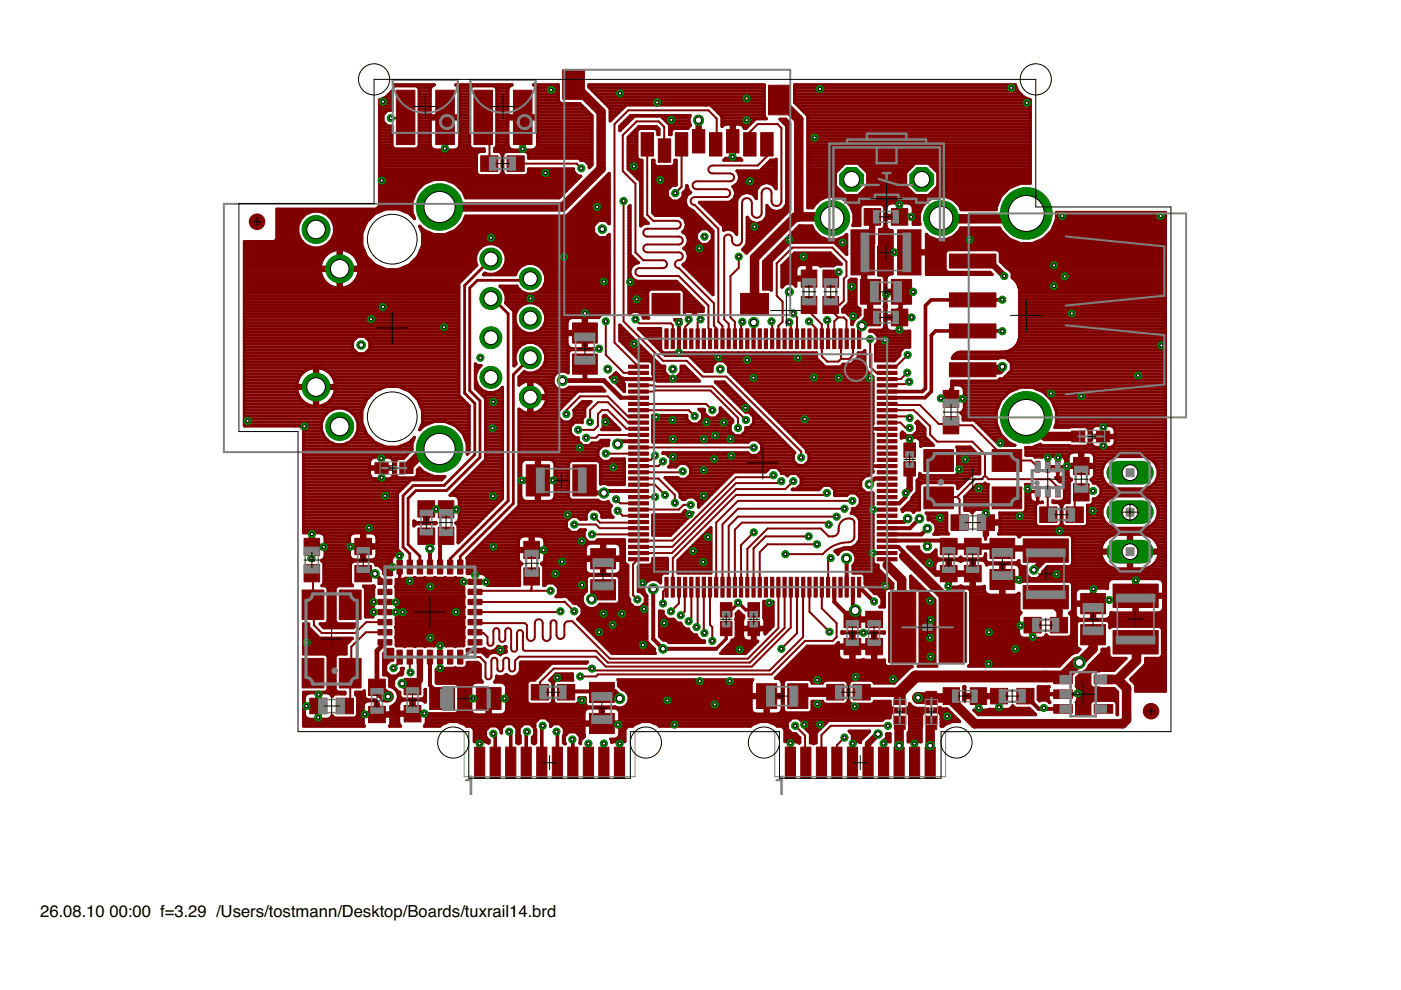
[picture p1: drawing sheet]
<svg xmlns="http://www.w3.org/2000/svg" width="297mm" height="210mm" viewBox="0 0 297 210" stroke-linecap="round" stroke-linejoin="round" font-family="sans-serif">
<defs><g id="words">
<g font-size="5.9" fill="#808080">
<text x="98.1" y="168.5">1</text>
<text x="163.9" y="168.5">1</text>
</g>
<g font-size="3.5">
<text x="8.5" y="194.4">26.08.10</text>
<text x="23.2" y="194.4">00:00 f=3.29 /Users/tostmann/Desktop/Boards/tuxrail14.brd</text>
</g>
</g></defs>
<g fill="#800000" stroke="#800000" stroke-width=".21">
<path d="M181.8 69.7h.7v4.2h-.7z"/>
<path d="M180.5 69.7h.7v4.2h-.7z"/>
<path d="M179.2 69.7h.7v4.2h-.7z"/>
<path d="M177.9 69.7h.6v4.2h-.6z"/>
<path d="M176.6 69.7h.6v4.2h-.6z"/>
<path d="M175.2 69.7h.7v4.2h-.7z"/>
<path d="M173.9 69.7h.7v4.2h-.7z"/>
<path d="M172.6 69.7h.7v4.2h-.7z"/>
<path d="M171.3 69.7h.7v4.2h-.7z"/>
<path d="M170 69.7h.6v4.2h-.6z"/>
<path d="M168.6 69.7h.7v4.2h-.7z"/>
<path d="M167.3 69.7h.7v4.2h-.7z"/>
<path d="M166 69.7h.7v4.2h-.7z"/>
<path d="M164.7 69.7h.7v4.2h-.7z"/>
<path d="M163.4 69.7h.7v4.2h-.7z"/>
<path d="M162.1 69.7h.6v4.2h-.6z"/>
<path d="M160.7 69.7h.7v4.2h-.7z"/>
<path d="M159.4 69.7h.7v4.2h-.7z"/>
<path d="M158.1 69.7h.7v4.2h-.7z"/>
<path d="M156.8 69.7h.7v4.2h-.7z"/>
<path d="M155.5 69.7h.6v4.2h-.6z"/>
<path d="M154.2 69.7h.6v4.2h-.6z"/>
<path d="M152.8 69.7h.7v4.2h-.7z"/>
<path d="M151.5 69.7h.7v4.2h-.7z"/>
<path d="M150.2 69.7h.7v4.2h-.7z"/>
<path d="M148.9 69.7h.7v4.2h-.7z"/>
<path d="M147.6 69.7h.7v4.2h-.7z"/>
<path d="M146.2 69.7h.7v4.2h-.7z"/>
<path d="M144.9 69.7h.7v4.2h-.7z"/>
<path d="M143.6 69.7h.7v4.2h-.7z"/>
<path d="M142.3 69.7h.7v4.2h-.7z"/>
<path d="M141 69.7h.6v4.2h-.6z"/>
<path d="M133.3 77.4h4.2v.7h-4.2z"/>
<path d="M133.3 78.7h4.2v.7h-4.2z"/>
<path d="M133.3 80h4.2v.7h-4.2z"/>
<path d="M133.3 81.4h4.2v.6h-4.2z"/>
<path d="M133.3 82.7h4.2v.7h-4.2z"/>
<path d="M133.3 84h4.2v.7h-4.2z"/>
<path d="M133.3 85.3h4.2v.7h-4.2z"/>
<path d="M133.3 86.6h4.2v.7h-4.2z"/>
<path d="M133.3 87.9h4.2v.7h-4.2z"/>
<path d="M133.3 89.3h4.2v.6h-4.2z"/>
<path d="M133.3 90.6h4.2v.6h-4.2z"/>
<path d="M133.3 91.9h4.2v.7h-4.2z"/>
<path d="M133.3 93.2h4.2v.7h-4.2z"/>
<path d="M133.3 94.5h4.2v.7h-4.2z"/>
<path d="M133.3 95.8h4.2v.7h-4.2z"/>
<path d="M133.3 97.2h4.2v.6h-4.2z"/>
<path d="M133.3 98.5h4.2v.7h-4.2z"/>
<path d="M133.3 99.8h4.2v.7h-4.2z"/>
<path d="M133.3 101.1h4.2v.7h-4.2z"/>
<path d="M133.3 102.4h4.2v.7h-4.2z"/>
<path d="M133.3 103.8h4.2v.6h-4.2z"/>
<path d="M133.3 105.1h4.2v.6h-4.2z"/>
<path d="M133.3 106.4h4.2v.7h-4.2z"/>
<path d="M133.3 107.7h4.2v.7h-4.2z"/>
<path d="M133.3 109h4.2v.7h-4.2z"/>
<path d="M133.3 110.3h4.2v.7h-4.2z"/>
<path d="M133.3 111.7h4.2v.6h-4.2z"/>
<path d="M133.3 113h4.2v.6h-4.2z"/>
<path d="M133.3 114.3h4.2v.7h-4.2z"/>
<path d="M133.3 115.6h4.2v.7h-4.2z"/>
<path d="M133.3 116.9h4.2v.7h-4.2z"/>
<path d="M133.3 118.2h4.2v.7h-4.2z"/>
<path d="M141 122.4h.6v4.2h-.6z"/>
<path d="M142.3 122.4h.7v4.2h-.7z"/>
<path d="M143.6 122.4h.7v4.2h-.7z"/>
<path d="M144.9 122.4h.7v4.2h-.7z"/>
<path d="M146.2 122.4h.7v4.2h-.7z"/>
<path d="M147.6 122.4h.7v4.2h-.7z"/>
<path d="M148.9 122.4h.7v4.2h-.7z"/>
<path d="M150.2 122.4h.7v4.2h-.7z"/>
<path d="M151.5 122.4h.7v4.2h-.7z"/>
<path d="M152.8 122.4h.7v4.2h-.7z"/>
<path d="M154.2 122.4h.6v4.2h-.6z"/>
<path d="M155.5 122.4h.6v4.2h-.6z"/>
<path d="M156.8 122.4h.7v4.2h-.7z"/>
<path d="M158.1 122.4h.7v4.2h-.7z"/>
<path d="M159.4 122.4h.7v4.2h-.7z"/>
<path d="M160.7 122.4h.7v4.2h-.7z"/>
<path d="M162.1 122.4h.6v4.2h-.6z"/>
<path d="M163.4 122.4h.7v4.2h-.7z"/>
<path d="M164.7 122.4h.7v4.2h-.7z"/>
<path d="M166 122.4h.7v4.2h-.7z"/>
<path d="M167.3 122.4h.7v4.2h-.7z"/>
<path d="M168.6 122.4h.7v4.2h-.7z"/>
<path d="M170 122.4h.6v4.2h-.6z"/>
<path d="M171.3 122.4h.7v4.2h-.7z"/>
<path d="M172.6 122.4h.7v4.2h-.7z"/>
<path d="M173.9 122.4h.7v4.2h-.7z"/>
<path d="M175.2 122.4h.7v4.2h-.7z"/>
<path d="M176.6 122.4h.6v4.2h-.6z"/>
<path d="M177.9 122.4h.6v4.2h-.6z"/>
<path d="M179.2 122.4h.7v4.2h-.7z"/>
<path d="M180.5 122.4h.7v4.2h-.7z"/>
<path d="M181.8 122.4h.7v4.2h-.7z"/>
<path d="M186 118.2h4.2v.7h-4.2z"/>
<path d="M186 116.9h4.2v.7h-4.2z"/>
<path d="M186 115.6h4.2v.7h-4.2z"/>
<path d="M186 114.3h4.2v.7h-4.2z"/>
<path d="M186 113h4.2v.6h-4.2z"/>
<path d="M186 111.7h4.2v.6h-4.2z"/>
<path d="M186 110.3h4.2v.7h-4.2z"/>
<path d="M186 109h4.2v.7h-4.2z"/>
<path d="M186 107.7h4.2v.7h-4.2z"/>
<path d="M186 106.4h4.2v.7h-4.2z"/>
<path d="M186 105.1h4.2v.6h-4.2z"/>
<path d="M186 103.8h4.2v.6h-4.2z"/>
<path d="M186 102.4h4.2v.7h-4.2z"/>
<path d="M186 101.1h4.2v.7h-4.2z"/>
<path d="M186 99.8h4.2v.7h-4.2z"/>
<path d="M186 98.5h4.2v.7h-4.2z"/>
<path d="M186 97.2h4.2v.6h-4.2z"/>
<path d="M186 95.8h4.2v.7h-4.2z"/>
<path d="M186 94.5h4.2v.7h-4.2z"/>
<path d="M186 93.2h4.2v.7h-4.2z"/>
<path d="M186 91.9h4.2v.7h-4.2z"/>
<path d="M186 90.6h4.2v.6h-4.2z"/>
<path d="M186 89.3h4.2v.6h-4.2z"/>
<path d="M186 87.9h4.2v.7h-4.2z"/>
<path d="M186 86.6h4.2v.7h-4.2z"/>
<path d="M186 85.3h4.2v.7h-4.2z"/>
<path d="M186 84h4.2v.7h-4.2z"/>
<path d="M186 82.7h4.2v.7h-4.2z"/>
<path d="M186 81.4h4.2v.6h-4.2z"/>
<path d="M186 80h4.2v.7h-4.2z"/>
<path d="M186 78.7h4.2v.7h-4.2z"/>
<path d="M186 77.4h4.2v.7h-4.2z"/>
<path d="M71.9 139.6h4.7v6.3h-4.7z"/>
<path d="M71.9 125.1h4.7v6.3h-4.7z"/>
<path d="M64.1 125.1h4.6v6.3h-4.6z"/>
<path d="M64.1 139.6h4.6v6.3h-4.6z"/>
<path d="M71.3 148h3.6v3.3h-3.6z"/>
<path d="M65.7 148h3.6v3.3h-3.6z"/>
<path d="M64.5 119.7h3.3v3.7h-3.3z"/>
<path d="M64.5 114.1h3.3v3.7h-3.3z"/>
<path d="M85.7 143.8h3.5v3.5h-3.5z"/>
<path d="M85.7 149.6h3.5v3.5h-3.5z"/>
<path d="M75.2 114.1h3.6v3.5h-3.6z"/>
<path d="M75.2 119.9h3.6v3.5h-3.6z"/>
<path d="M78.1 149.8h3.6v3.4h-3.6z"/>
<path d="M78.1 144h3.6v3.5h-3.6z"/>
<path d="M88.6 106.2h3.6v3.4h-3.6z"/>
<path d="M88.6 112h3.6v3.4h-3.6z"/>
<path d="M91.1 145.8h5.3v4.6h-5.3z"/>
<path d="M101 145.8h5.2v4.6h-5.2z"/>
<path d="M92.9 106.2h3.3v3.6h-3.3z"/>
<path d="M92.9 111.8h3.3v3.6h-3.3z"/>
<path d="M112.6 145.1h3.7v3.3h-3.7z"/>
<path d="M118.2 145.1h3.7v3.3h-3.7z"/>
<path d="M201.3 68.7h9.9v2.9h-9.9z"/>
<path d="M201.3 76.9h9.9v3h-9.9z"/>
<path d="M201.3 62.1h9.9v3h-9.9z"/>
<path d="M201.3 53.9h9.9v2.9h-9.9z"/>
<path d="M101.9 33h3.7v3.3h-3.7z"/>
<path d="M107.5 33h3.6v3.3h-3.6z"/>
<path d="M227.2 91.4h2.8v2.3h-2.8z"/>
<path d="M232.5 91.4h2.8v2.3h-2.8z"/>
<path d="M195.9 103.3h6.2v4.6h-6.2z"/>
<path d="M210.4 103.3h6.2v4.6h-6.2z"/>
<path d="M210.4 95.3h6.2v4.6h-6.2z"/>
<path d="M195.9 95.3h6.2v4.6h-6.2z"/>
<path d="M201.6 109.2h3.7v3.3h-3.7z"/>
<path d="M207.2 109.2h3.7v3.3h-3.7z"/>
<path d="M200 88.3h3.3v3.7h-3.3z"/>
<path d="M200 82.8h3.3v3.6h-3.3z"/>
<path d="M199.1 125.6h5.8v14.8h-5.8z"/>
<path d="M188.4 125.6h5.8v14.8h-5.8z"/>
<path d="M100.6 158.4h2.2v6.6h-2.2z"/>
<path d="M103.9 158.4h2.2v6.6h-2.2z"/>
<path d="M107.2 158.4h2.2v6.6h-2.2z"/>
<path d="M110.5 158.4h2.1v6.6h-2.1z"/>
<path d="M113.8 158.4h2.2v6.6h-2.2z"/>
<path d="M117.1 158.4h2.2v6.6h-2.2z"/>
<path d="M120.4 158.4h2.1v6.6h-2.1z"/>
<path d="M123.7 158.4h2.1v6.6h-2.1z"/>
<path d="M127 158.4h2.1v6.6h-2.1z"/>
<path d="M130.3 158.4h2.1v6.6h-2.1z"/>
<path d="M166.5 158.4h2.2v6.6h-2.2z"/>
<path d="M169.8 158.4h2.1v6.6h-2.1z"/>
<path d="M173.1 158.4h2.1v6.6h-2.1z"/>
<path d="M176.4 158.4h2.1v6.6h-2.1z"/>
<path d="M179.7 158.4h2.1v6.6h-2.1z"/>
<path d="M183 158.4h2.1v6.6h-2.1z"/>
<path d="M186.2 158.4h2.2v6.6h-2.2z"/>
<path d="M189.5 158.4h2.2v6.6h-2.2z"/>
<path d="M192.8 158.4h2.2v6.6h-2.2z"/>
<path d="M196.1 158.4h2.2v6.6h-2.2z"/>
<path d="M161.3 28.1h2.6v5h-2.6z"/>
<path d="M157.7 28.1h2.6v5h-2.6z"/>
<path d="M146.8 27.5h2.6v4.9h-2.6z"/>
<path d="M135.9 28.1h2.7v5h-2.7z"/>
<path d="M150.4 28.1h2.7v5h-2.7z"/>
<path d="M139.6 29.4h2.6v5h-2.6z"/>
<path d="M154.1 27.5h2.6v4.9h-2.6z"/>
<path d="M143.2 28.1h2.6v5h-2.6z"/>
<path d="M138.2 62.2h6v4.6h-6z"/>
<path d="M157 62.2h5.9v4.6h-5.9z"/>
<path d="M119.3 14.8h4.6v6.3h-4.6z"/>
<path d="M162.9 18.1h4.7v6.2h-4.7z"/>
<path d="M111.1 120.4h3.3v3.6h-3.3z"/>
<path d="M111.1 114.8h3.3v3.6h-3.3z"/>
<path d="M191.6 93.9h2.5v3.1h-2.5z"/>
<path d="M191.6 97.9h2.5v3h-2.5z"/>
<path d="M158.6 127.8h2.4v3h-2.4z"/>
<path d="M158.6 131.7h2.4v3.1h-2.4z"/>
<path d="M152.7 131.7h2.5v3.1h-2.5z"/>
<path d="M152.7 127.8h2.5v3h-2.5z"/>
<path d="M84.8 98.1h2.8v2.3h-2.8z"/>
<path d="M79.5 98.1h2.8v2.3h-2.8z"/>
<path d="M111.6 98.6h4.9v6.6h-4.9z"/>
<path d="M121.5 98.6h4.9v6.6h-4.9z"/>
<path d="M125.2 116.3h5.3v4.3h-5.3z"/>
<path d="M125.2 122.9h5.3v4.3h-5.3z"/>
<path d="M121.4 68.5h5.2v4.2h-5.2z"/>
<path d="M121.4 75.1h5.2v4.2h-5.2z"/>
<path d="M190.3 48.7h5v9.6h-5z"/>
<path d="M180.4 48.7h5v9.6h-5z"/>
<path d="M189 59.2h4.3v5.3h-4.3z"/>
<path d="M182.4 59.2h4.3v5.3h-4.3z"/>
<path d="M189 65.5h3.5v3.6h-3.5z"/>
<path d="M183.2 65.5h3.5v3.6h-3.5z"/>
<path d="M189 44.2h3.5v3.6h-3.5z"/>
<path d="M183.2 44.2h3.5v3.6h-3.5z"/>
<path d="M125 151.3h5.2v4.2h-5.2z"/>
<path d="M125 144.7h5.2v4.2h-5.2z"/>
<path d="M178.9 135.4h3.6v3.4h-3.6z"/>
<path d="M178.9 129.6h3.6v3.5h-3.6z"/>
<path d="M160.4 145h4.3v5.2h-4.3z"/>
<path d="M167 145h4.3v5.2h-4.3z"/>
<path d="M216.9 124.1h9.6v5h-9.6z"/>
<path d="M216.9 114.3h9.6v4.9h-9.6z"/>
<path d="M199.4 119.9h3.5v3.5h-3.5z"/>
<path d="M199.4 114.1h3.5v3.5h-3.5z"/>
<path d="M204.5 119.9h3.5v3.5h-3.5z"/>
<path d="M204.5 114.1h3.5v3.5h-3.5z"/>
<path d="M100.5 19.1h3.9v11.5h-3.9z"/>
<path d="M108.9 19.1h3.9v11.5h-3.9z"/>
<path d="M84 19.1h4v11.5h-4z"/>
<path d="M92.4 19.1h3.9v11.5h-3.9z"/>
<path d="M219.5 103.1h1v2.3h-1z"/>
<path d="M221.7 103.1h.9v2.3h-.9z"/>
<path d="M223.8 103.1h1v2.3h-1z"/>
<path d="M223.8 97.8h1v2.3h-1z"/>
<path d="M221.7 97.8h.9v2.3h-.9z"/>
<path d="M219.5 97.8h1v2.3h-1z"/>
<path d="M226 107.5h3.7v3.3h-3.7z"/>
<path d="M220.5 107.5h3.6v3.3h-3.6z"/>
<path d="M227.6 97h3.3v3.6h-3.3z"/>
<path d="M227.6 102.6h3.3v3.6h-3.3z"/>
<path d="M175.3 145.1h3.6v3.3h-3.6z"/>
<path d="M180.9 145.1h3.6v3.3h-3.6z"/>
<path d="M183.6 135.4h3.5v3.4h-3.5z"/>
<path d="M183.6 129.6h3.5v3.5h-3.5z"/>
<path d="M209.9 120.7h5.2v4.3h-5.2z"/>
<path d="M209.9 114.2h5.2v4.2h-5.2z"/>
<path d="M217.1 130.9h3.6v3.3h-3.6z"/>
<path d="M222.7 130.9h3.6v3.3h-3.6z"/>
<path d="M174.5 57.3h3.3v3.6h-3.3z"/>
<path d="M174.5 62.8h3.3v3.7h-3.3z"/>
<path d="M169.9 62.8h3.3v3.7h-3.3z"/>
<path d="M169.9 57.3h3.3v3.6h-3.3z"/>
<path d="M189.6 146.6h2.3v2.8h-2.3z"/>
<path d="M189.6 151.8h2.3v2.8h-2.3z"/>
<path d="M196.3 146.6h2.3v2.8h-2.3z"/>
<path d="M196.3 151.8h2.3v2.8h-2.3z"/>
<path d="M205.7 145.8h3.5v3.6h-3.5z"/>
<path d="M200 145.8h3.4v3.6h-3.4z"/>
<path d="M223.4 143.2h4v1.8h-4z"/>
<path d="M223.4 146.3h4v1.8h-4z"/>
<path d="M223.4 149.4h4v1.8h-4z"/>
<path d="M232 149.4h3.9v1.8h-3.9z"/>
<path d="M232 143.2h3.9v1.8h-3.9z"/>
<path d="M229.1 125.9h5.3v4.2h-5.3z"/>
<path d="M229.1 132.4h5.3v4.3h-5.3z"/>
<path d="M236 123.8h9.6v5h-9.6z"/>
<path d="M236 133.7h9.6v5h-9.6z"/>
<path d="M215.6 145.9h3.6v3.3h-3.6z"/>
<path d="M210 145.9h3.6v3.3h-3.6z"/>
</g>
<g fill="#800000" stroke="#800000" stroke-width=".21">
<path d="M99.3 135.6h2.8l.1 1-.1 .2h-2.8z" fill-rule="evenodd"/>
<path d="M99.3 133.5h2.8l.1 1-.1 .1h-2.8z" fill-rule="evenodd"/>
<path d="M99.3 131.4l2.8-.1 .1 1.1-.1 .1h-2.8z" fill-rule="evenodd"/>
<path d="M99.3 129.2h2.8l.1 1-.1 .1h-2.8z" fill-rule="evenodd"/>
<path d="M99.3 127.1h2.8l.1 1-.1 .1h-2.8z" fill-rule="evenodd"/>
<path d="M99.3 125l2.8-.1 .1 1.1-.1 .1h-2.8z" fill-rule="evenodd"/>
<path d="M99.3 122.8h2.8l.1 1-.1 .1h-2.8z" fill-rule="evenodd"/>
<path d="M97 118.8h1.1v2.8l-.1 .1-1-.1z" fill-rule="evenodd"/>
<path d="M94.9 118.8h1.1v2.8l-.1 .1-1-.1z" fill-rule="evenodd"/>
<path d="M92.8 118.8h1.1v2.8l-.1 .1-1.1-.1z" fill-rule="evenodd"/>
<path d="M90.6 118.8h1.1v2.8l-.1 .1-1-.1z" fill-rule="evenodd"/>
<path d="M88.5 118.8h1.1v2.8l-.1 .1-1-.1z" fill-rule="evenodd"/>
<path d="M86.4 118.8h1.1v2.8l-.2 .1-1-.1z" fill-rule="evenodd"/>
<path d="M84.2 118.8h1.1v2.8l-.1 .1-1-.1z" fill-rule="evenodd"/>
<path d="M80.2 122.8h2.8l.1 1-.1 .1h-2.8z" fill-rule="evenodd"/>
<path d="M80.2 125l2.8-.1 .1 1.1-.1 .1h-2.8z" fill-rule="evenodd"/>
<path d="M80.2 127.1h2.8l.1 1-.1 .1h-2.8z" fill-rule="evenodd"/>
<path d="M80.2 129.2h2.8l.1 1-.1 .1h-2.8z" fill-rule="evenodd"/>
<path d="M80.2 131.4l2.8-.1 .1 1.1-.1 .1h-2.8z" fill-rule="evenodd"/>
<path d="M80.2 133.5h2.8l.1 1-.1 .1h-2.8z" fill-rule="evenodd"/>
<path d="M80.2 135.6h2.8l.1 1-.1 .2h-2.8z" fill-rule="evenodd"/>
<path d="M84.2 137.9h1.1v2.8l-.1 .1-1-.1z" fill-rule="evenodd"/>
<path d="M86.4 137.9h1.1v2.8l-.2 .1-1-.1z" fill-rule="evenodd"/>
<path d="M88.5 137.9h1.1v2.8l-.1 .1-1-.1z" fill-rule="evenodd"/>
<path d="M90.6 137.9h1.1v2.8l-.1 .1-1-.1z" fill-rule="evenodd"/>
<path d="M92.8 137.9h1.1v2.8l-.1 .1-1.1-.1z" fill-rule="evenodd"/>
<path d="M94.9 137.9h1.1v2.8l-.1 .1-1-.1z" fill-rule="evenodd"/>
<path d="M97 137.9h1.1v2.8l-.1 .1-1-.1z" fill-rule="evenodd"/>
<circle cx="244.1" cy="150.8" r="1.65"/>
<circle cx="54.5" cy="47" r="1.65"/>
</g>
<g fill="#800000" stroke="#800000" stroke-width=".42">
<path d="M133.1 88.3h2.3z"/>
<path d="M128.9 84l4.2 4.3z"/>
<path d="M123 84h5.9z"/>
<path d="M120.1 87l2.9-3z"/>
<path d="M120.1 87v.8z"/>
<path d="M132.8 90.9h2.6z"/>
<path d="M128.9 87l3.9 3.9z"/>
<path d="M127.6 87h1.3z"/>
<path d="M127.6 87l-.8 .8z"/>
<path d="M126.8 87.8v2.5z"/>
<path d="M126.8 90.3l-.9 .8z"/>
<path d="M122.6 91.1h3.3z"/>
<path d="M133.2 89.6h2.2z"/>
<path d="M128.9 85.3l4.3 4.3z"/>
<path d="M126.8 85.3h2.1z"/>
<path d="M125.1 87l1.7-1.7z"/>
<path d="M125.1 87v2.5z"/>
<path d="M126.9 92.2h8.5z"/>
<path d="M126.9 92.2l-.5 .6z"/>
<path d="M124.3 92.8h2.1z"/>
<path d="M128.4 96.2h7z"/>
<path d="M135.4 97.5h2.6z"/>
<path d="M138 97.5l.9-.9z"/>
<path d="M135.4 98.8h4.2z"/>
<path d="M140.6 97.8l-1 1z"/>
<path d="M135.4 100.1h9.1z"/>
<path d="M144.5 100.1l.3-.2z"/>
<path d="M143.1 104.9v1.7z"/>
<path d="M135.4 101.5h4.2z"/>
<path d="M139.6 101.5l3.5 3.4z"/>
<path d="M135.4 102.8h3.4z"/>
<path d="M138.8 102.8l2.2 2.1z"/>
<path d="M135.4 105.4h3.5z"/>
<path d="M131.5 106.7h3.9z"/>
<path d="M130.6 105.9l.9 .8z"/>
<path d="M132 109.3h3.4z"/>
<path d="M131 108.3l1 1z"/>
<path d="M135.4 110.7l.1 .1z"/>
<path d="M125.9 109.5l1.3 1.3z"/>
<path d="M127.2 110.8h8.3z"/>
<path d="M125.5 113.3h9.9z"/>
<path d="M127.1 112h8.3z"/>
<path d="M126.4 111.2l.7 .8z"/>
<path d="M121.8 111.2h4.6z"/>
<path d="M161.1 117.1v7.4z"/>
<path d="M161.1 117.1l1.7-1.7z"/>
<path d="M162.8 115.4h10.4z"/>
<path d="M159.8 116.3v8.2z"/>
<path d="M159.8 116.3l2.5-2.6z"/>
<path d="M162.3 113.7h9.1z"/>
<path d="M155.8 112.3v12.2z"/>
<path d="M155.8 112.3l1.5-1.5z"/>
<path d="M157.3 110.8h18z"/>
<path d="M175.3 110.8l.4 .4z"/>
<path d="M154.5 111.5v13z"/>
<path d="M156.5 109.5l-2 2z"/>
<path d="M156.5 109.5h20.9z"/>
<path d="M153.2 111.2v13.3z"/>
<path d="M156.5 107.9l-3.3 3.3z"/>
<path d="M156.5 107.9h22.5z"/>
<path d="M151.8 110.8v13.7z"/>
<path d="M151.8 110.8l4.7-4.6z"/>
<path d="M156.5 106.2h24.2z"/>
<path d="M150.5 124.5v8z"/>
<path d="M150.5 132.5l.5 .5z"/>
<path d="M151 133v2.9z"/>
<path d="M149.2 124.5v9.6z"/>
<path d="M149.2 134.1l.2 .1z"/>
<path d="M147.9 124.5v8.3z"/>
<path d="M147.7 133l.2-.2z"/>
<path d="M146.6 124.5v6.6z"/>
<path d="M146.6 131.1l-.6 .6z"/>
<path d="M145.2 125l.1-.1z"/>
<path d="M145.3 124.5v.4z"/>
<path d="M145.2 125v4.6z"/>
<path d="M144.3 130.5l.9-.9z"/>
<path d="M143.9 124.6v3.4z"/>
<path d="M142.3 129.6l1.6-1.6z"/>
<path d="M142.6 118.4v6.1z"/>
<path d="M142.6 118.4l13.5-13.5z"/>
<path d="M156.1 104.9h18.8z"/>
<path d="M174.9 104.9l.4-.4z"/>
<path d="M141.3 124.5l.1 .1z"/>
<path d="M140.6 125.4v2.6z"/>
<path d="M140.6 125.4l.8-.8z"/>
<path d="M134.2 119.7l1.1-1.1z"/>
<path d="M134.2 119.7v6.5z"/>
<path d="M134.2 126.2l.9 .9z"/>
<path d="M77.6 134h4z"/>
<path d="M77.6 134l-3.1 3.1z"/>
<path d="M74.5 142.6l-.1 .1z"/>
<path d="M74.5 137.1v5.5z"/>
<path d="M73.1 149.7h.1z"/>
<path d="M74.3 142.7v6z"/>
<path d="M73.2 149.7l1.1-1z"/>
<path d="M77.6 131.9h4z"/>
<path d="M75.3 134.2l2.3-2.3z"/>
<path d="M68.2 134.2h7.1z"/>
<path d="M66.5 132.5l1.7 1.7z"/>
<path d="M66.1 128l.3 .2z"/>
<path d="M66.5 128.4v4.1z"/>
<path d="M66.4 128.2l.1 .2z"/>
<path d="M66.1 121.3v.2z"/>
<path d="M66.4 121.5v6.7z"/>
<path d="M66.1 121.3l.3 .2z"/>
<path d="M93.7 148.1h.3z"/>
<path d="M86.9 139.3v3.1z"/>
<path d="M86.9 142.4l.1 .2z"/>
<path d="M84.7 139.3v1.1z"/>
<path d="M83.4 141.7l1.3-1.3z"/>
<path d="M151.8 69.6v2.2z"/>
<path d="M151.4 69.1l.4 .5z"/>
<path d="M151.4 64.3v4.8z"/>
<path d="M143.9 56.9l7.5 7.4z"/>
<path d="M137.2 53.5h6.7z"/>
<path d="M137.2 51.8h6.7z"/>
<path d="M137.2 50.2h6.7z"/>
<path d="M137.2 48.5h6.3z"/>
<path d="M138.5 46.8h5z"/>
<path d="M137.2 45.6l1.3 1.2z"/>
<path d="M137.2 30.5v15.1z"/>
<path d="M154.5 68.7v3.1z"/>
<path d="M159 28v2.6z"/>
<path d="M159 28l1.7-1.7z"/>
<path d="M160.7 26.3h4.1z"/>
<path d="M164.8 26.3l.9 .9z"/>
<path d="M165.7 27.2v15.4z"/>
<path d="M163.6 41v1.6z"/>
<path d="M161.5 41v4.1z"/>
<path d="M159.4 43.1v2z"/>
<path d="M157.3 43.1v7.9z"/>
<path d="M155.2 50.6v.4z"/>
<path d="M153.5 67.7l1 1z"/>
<path d="M153.5 50.6v17.1z"/>
<path d="M153.2 69.1v2.7z"/>
<path d="M162.5 30.5l.1 .1z"/>
<path d="M162.6 30.6v2.5z"/>
<path d="M160.7 35.1l1.9-2z"/>
<path d="M151 35.1h9.7z"/>
<path d="M151 36.8h3.8z"/>
<path d="M147.7 38.4h7.1z"/>
<path d="M147.7 40.1h6.3z"/>
<path d="M147.3 41.8h6.7z"/>
<path d="M152.3 68.2l.9 .9z"/>
<path d="M147.3 43.5l5 5z"/>
<path d="M152.3 48.5v19.7z"/>
<path d="M150.5 70v1.8z"/>
<path d="M150.2 69.6l.3 .4z"/>
<path d="M132 28.7v7.6z"/>
<path d="M132 28.7l3-3z"/>
<path d="M135 25.7h4.7z"/>
<path d="M139.7 25.7l1.1 1.2z"/>
<path d="M140.8 26.9v5z"/>
<path d="M132 36.3l2.7 2.6z"/>
<path d="M134.7 38.9v14.6z"/>
<path d="M150.2 64.8v4.8z"/>
<path d="M134.7 53.5l1.7 1.7z"/>
<path d="M136.4 55.2h4.2z"/>
<path d="M135.6 56.9h5z"/>
<path d="M135.6 58.5h8.3z"/>
<path d="M143.9 58.5l6.3 6.3z"/>
<path d="M155.8 68.2v3.6z"/>
<path d="M154.9 67.3l.9 .9z"/>
<path d="M154.9 58.5v8.8z"/>
<path d="M156.6 56.8l-1.7 1.7z"/>
<path d="M156.6 54.4v2.4z"/>
<path d="M143.3 40.8l-.1 .2z"/>
<path d="M144.5 30.6v9z"/>
<path d="M143.2 41l1.3-1.4z"/>
<path d="M130.3 72.6l5.1 5.1z"/>
<path d="M130.3 26.3v46.3z"/>
<path d="M130.3 26.3l2.9-2.9z"/>
<path d="M133.2 23.4h17z"/>
<path d="M150.2 23.4l1.8 1.7z"/>
<path d="M152 30.4l-.2 .2z"/>
<path d="M152 25.1v5.3z"/>
<path d="M165 124.5v8.7z"/>
<path d="M158.6 139.7l6.4-6.5z"/>
<path d="M129.3 139.7h29.3z"/>
<path d="M100.7 131.9l.1-.1z"/>
<path d="M121.3 131.7l8 8z"/>
<path d="M120.5 131.7h.8z"/>
<path d="M119.7 132.5v2.1z"/>
<path d="M118 132.1v2.5z"/>
<path d="M116.7 132.1v3z"/>
<path d="M115.1 132.1v3z"/>
<path d="M113.4 132.1v3z"/>
<path d="M111.7 132.5v2.6z"/>
<path d="M111.3 132.1l.4 .4z"/>
<path d="M100.7 131.8l.1-.1z"/>
<path d="M101.3 132.1h10z"/>
<path d="M100.8 131.7l.5 .4z"/>
<path d="M166.3 124.5v8.6z"/>
<path d="M101 134l.3-.2z"/>
<path d="M100.7 134h.3z"/>
<path d="M159 140.5l7.3-7.4z"/>
<path d="M128.9 140.5h30.1z"/>
<path d="M100.7 134l.1 .2z"/>
<path d="M100.8 134.2h1.7z"/>
<path d="M102.5 134.2l.9 .9z"/>
<path d="M103.4 135.1v1.2z"/>
<path d="M104.6 133.8v2.5z"/>
<path d="M105.9 133.8v1.7z"/>
<path d="M107.1 133.8v1.7z"/>
<path d="M108.4 133.8v3.8z"/>
<path d="M109.6 134.2v3.4z"/>
<path d="M110.9 134.2v3.4z"/>
<path d="M126.4 138l2.5 2.5z"/>
<path d="M111.3 138h15.1z"/>
<path d="M100.7 127.6h19.1z"/>
<path d="M119.8 127.6l2 2z"/>
<path d="M119.7 127.5l.1 .1z"/>
<path d="M125.5 141.8l.4 .4z"/>
<path d="M125.9 142.2h37.3z"/>
<path d="M163.2 142.2l7.1-7.1z"/>
<path d="M170.3 124.5v.5z"/>
<path d="M170.3 125v10.1z"/>
<path d="M117.4 141.8h8.1z"/>
<path d="M114.5 144.7l2.9-2.9z"/>
<path d="M114.5 144.7v2z"/>
<path d="M174.2 124.5v4.5z"/>
<path d="M100.7 129.8h18z"/>
<path d="M118.7 129.8l.1-.2z"/>
<path d="M174.2 129l3.2 3.1z"/>
<path d="M177.4 132.1v3z"/>
<path d="M176.6 135.9l.8-.8z"/>
<path d="M170.7 135.9h5.9z"/>
<path d="M163.6 143l7.1-7.1z"/>
<path d="M126.8 143h36.8z"/>
<path d="M126.8 143l-.4 .4z"/>
<path d="M123 143.4h3.4z"/>
<path d="M167.7 124.5v8.6z"/>
<path d="M128.4 141.3h31z"/>
<path d="M167.7 133.1l-8.3 8.2z"/>
<path d="M97.6 139.3h4.2z"/>
<path d="M101.8 139.3l1.1 1.2z"/>
<path d="M102.9 140.5v2.9z"/>
<path d="M104.2 140.1v3.3z"/>
<path d="M105.5 140.1v1.7z"/>
<path d="M106.7 140.1v1.7z"/>
<path d="M107.9 140.1v1.7z"/>
<path d="M109.2 140.1v1.7z"/>
<path d="M126.4 139.2l2 2.1z"/>
<path d="M109.2 140.1l.8-.9z"/>
<path d="M110 139.2h16.4z"/>
<path d="M171.6 124.5v5.2z"/>
<path d="M100.7 125.6l.3 .3z"/>
<path d="M101.6 125.3h11z"/>
<path d="M112.6 125.3h4.1z"/>
<path d="M101 125.9l.6-.6z"/>
<path d="M171.6 129.7l4.3 4.3z"/>
<path d="M112.6 125v.3z"/>
<path d="M112.7 122.2v2.6z"/>
<path d="M112.7 124.8l-.1 .2z"/>
<path d="M176.9 68.1v3.7z"/>
<path d="M177.7 67.3l-.8 .8z"/>
<path d="M177.7 67.3h1.2z"/>
<path d="M178.9 67.3l.6 .6z"/>
<path d="M179.5 71.5v.3z"/>
<path d="M179.5 67.9v3.5z"/>
<path d="M176.1 65.7l1.6 1.6z"/>
<path d="M176.1 64.7v1z"/>
<path d="M165 69.1v2.7z"/>
<path d="M165 69.1l.9-.9z"/>
<path d="M165.9 64v4.2z"/>
<path d="M164.7 62.7l1.2 1.3z"/>
<path d="M164.7 55.8v6.9z"/>
<path d="M168 52.5l-3.3 3.3z"/>
<path d="M168 52.5h8.5z"/>
<path d="M178.1 64.6l.8-.8z"/>
<path d="M176.3 64.6h1.8z"/>
<path d="M176.3 64.6l-.1 .1z"/>
<path d="M178.9 59.1v4.7z"/>
<path d="M179.5 58.5l-.6 .6z"/>
<path d="M176.5 52.5l3 3z"/>
<path d="M179.5 55.5v3z"/>
<path d="M177.4 158v3.7z"/>
<path d="M177.4 158l1.6-1.6z"/>
<path d="M188.1 77.7h1.8z"/>
<path d="M192.4 75.2l-2.5 2.5z"/>
<path d="M184.5 71.9v5.9z"/>
<path d="M184.5 77.8l1.3 1.2z"/>
<path d="M187.9 79.1h.2z"/>
<path d="M185.8 79h2z"/>
<path d="M174.2 71.8v3.7z"/>
<path d="M174.2 75.5l1.2 1.2z"/>
<path d="M175.4 76.7h2.3z"/>
<path d="M177.7 76.7l.6-.6z"/>
<path d="M178.2 71.9l.1 .1z"/>
<path d="M178.3 72v4.1z"/>
<path d="M178.3 76.1h1.8z"/>
<path d="M180.8 71.8v3.5z"/>
<path d="M180.1 76.1l.7-.8z"/>
<path d="M174.2 68.8v3z"/>
<path d="M171.5 66l2.7 2.8z"/>
<path d="M171.5 64.7v1.3z"/>
<path d="M169 67.3v4.5z"/>
<path d="M168.2 66.5l.8 .8z"/>
<path d="M163.7 68.3v3.5z"/>
<path d="M163.6 68.1l.1 .2z"/>
<path d="M170.7 161.5l.2 .2z"/>
<path d="M168.6 153.9l2.1 2.1z"/>
<path d="M170.7 156v5.5z"/>
<path d="M192 90.7h.9z"/>
<path d="M188.1 89.6h2.8z"/>
<path d="M190.9 89.6l1.1 1.1z"/>
<path d="M158.5 116.4v8.1z"/>
<path d="M158.5 116.4l4.3-4.3z"/>
<path d="M162.8 112.1h11.2z"/>
<path d="M174 112.1l1.7 1.6z"/>
<path d="M175.7 113.7h.9z"/>
<path d="M177.8 112.1v.4z"/>
<path d="M181.1 110.8v2.9z"/>
<path d="M166.5 117.5h8z"/>
<path d="M135.4 81.7h3.3z"/>
<path d="M138.7 81.7l.2 .2z"/>
<path d="M138.9 81.9h12.1z"/>
<path d="M151 81.9l7.1 7.1z"/>
<path d="M135.4 83h3.3z"/>
<path d="M138.9 82.8l-.2 .2z"/>
<path d="M138.9 82.8h11.7z"/>
<path d="M150.6 82.8l5.9 5.8z"/>
<path d="M156.5 88.6v2.1z"/>
<path d="M135.4 114.6h7.2z"/>
<path d="M142.6 114.6l13.5-13.4z"/>
<path d="M156.1 101.2h7.5z"/>
<path d="M163.6 101.2l.4-.4z"/>
<path d="M135.4 116h7.1z"/>
<path d="M142.5 116l13.6-13.6z"/>
<path d="M156.1 102.4h9.1z"/>
<path d="M165.2 102.4l.5-.4z"/>
<path d="M135.4 117.3h7.1z"/>
<path d="M142.5 117.3l13.6-13.6z"/>
<path d="M156.1 103.7h10.4z"/>
<path d="M166.5 103.7l1.7-1.7z"/>
<path d="M157.1 115.6v8.9z"/>
<path d="M157.1 115.6l2.7-2.7z"/>
<path d="M135.4 94.9h24z"/>
<path d="M159.4 94.9h.4z"/>
<path d="M135.4 108h8.5z"/>
<path d="M143.9 108l1-1z"/>
<path d="M144.9 107h1.5z"/>
<path d="M135.4 85.6h14.3z"/>
<path d="M149.7 85.6l1.3 1.4z"/>
<path d="M135.4 87h10.6z"/>
<path d="M146 87l1.3 1.2z"/>
<path d="M175.6 118.9v5.6z"/>
<path d="M176.1 118.3l-.5 .6z"/>
<path d="M132.2 42.6v25.5z"/>
<path d="M109.3 34.7h13z"/>
<path d="M122.3 34.7l1 1z"/>
<path d="M132.2 68.1l8.4 8.4z"/>
<path d="M140.6 76.5h5z"/>
<path d="M145.6 76.5l3.3 3.3z"/>
<path d="M169.9 95.7v1.3z"/>
<path d="M148.9 79.8h5.1z"/>
<path d="M154 79.8l15.9 15.9z"/>
<path d="M156.5 127.8v.2z"/>
<path d="M154 129.2h1.2z"/>
<path d="M132.2 79.1h3.2z"/>
<path d="M128.4 75.2l3.8 3.9z"/>
<path d="M128.4 68.1v7.1z"/>
<path d="M142.6 68.9v2.9z"/>
<path d="M142.3 68.6l.3 .3z"/>
<path d="M135.6 68.6h6.7z"/>
<path d="M134.7 67.7l.9 .9z"/>
<path d="M157.1 68.5v3.3z"/>
<path d="M157.4 68.2l-.3 .3z"/>
<path d="M175.6 68.1v3.7z"/>
<path d="M175.4 67.9l.2 .2z"/>
<path d="M172.9 69.6v2.2z"/>
<path d="M171.5 68.1l1.4 1.5z"/>
<path d="M167.7 68.6v3.2z"/>
<path d="M167.3 68.3l.4 .3z"/>
<path d="M147.9 68.3v3.5z"/>
<path d="M148.5 67.7l-.6 .6z"/>
<path d="M145.3 69.3v2.5z"/>
<path d="M146 68.6l-.7 .7z"/>
<path d="M146 67.7v.9z"/>
<path d="M188.1 81.7h1.9z"/>
<path d="M190.3 81.4l-.3 .3z"/>
<path d="M190.3 81.4h1.9z"/>
<path d="M192.2 81.4l.5-.5z"/>
<path d="M188.1 80.4h2.9z"/>
<path d="M191 80.4l1.4-1.4z"/>
<path d="M102.4 24.9l1.4 1.3z"/>
<path d="M103.8 26.2v8.5z"/>
<path d="M188.1 88.3h4.4z"/>
<path d="M192.5 88.3l.4 .3z"/>
<path d="M85.8 25.1l.2-.2z"/>
<path d="M82.9 25.1h2.9z"/>
<path d="M222.1 109.1h.2z"/>
<path d="M222.1 104.2v4.9z"/>
<path d="M229.3 104.4v.1z"/>
<path d="M227.9 105.9v3.2z"/>
<path d="M229.3 104.5l-1.4 1.4z"/>
<path d="M229.3 104.4h2.2z"/>
<path d="M231.8 104.1l-.3 .3z"/>
<path d="M174.2 155.9v5.8z"/>
<path d="M174.2 155.9l1.9-2z"/>
<path d="M176.1 153.9h12.2z"/>
<path d="M201.2 89.9l.3 .3z"/>
<path d="M201.5 90.2h.1z"/>
<path d="M201.6 90.2h4.5z"/>
<path d="M206.1 90.2l7.4 7.4z"/>
<path d="M213.5 97.6h5.1z"/>
<path d="M218.6 97.6l1.4 1.4z"/>
<path d="M188.1 85.6h1.9z"/>
<path d="M190 85.6l.3 .3z"/>
<path d="M199.1 89.9h2.1z"/>
<path d="M190.3 85.9h4.7z"/>
<path d="M195 85.9l4.1 4z"/>
<path d="M188.1 87h5.6z"/>
<path d="M197.2 92.1l1.5 1.5z"/>
<path d="M197.2 90.4v1.7z"/>
<path d="M194.4 87.5l2.8 2.9z"/>
<path d="M193.7 87l.7 .5z"/>
<path d="M199 105.5l.1-.1z"/>
<path d="M199.1 105.4h3.8z"/>
<path d="M203.5 105.9v4.9z"/>
<path d="M202.9 105.4l.6 .5z"/>
<path d="M224.3 103.3v.9z"/>
<path d="M222.6 101.6l1.7 1.7z"/>
<path d="M198.7 93.6h7.5z"/>
<path d="M206.2 93.6l2.6 2.7z"/>
<path d="M208.8 96.3v4.5z"/>
<path d="M208.8 100.8l.8 .8z"/>
<path d="M209.6 101.6h13z"/>
<path d="M208.8 100.8l-.7 .8z"/>
<path d="M202.9 105.4l3.8-3.8z"/>
<path d="M206.7 101.6h1.4z"/>
<path d="M190.6 158.1v3.6z"/>
<path d="M178.3 124.5h1.2z"/>
<path d="M178.3 124.5l-.1 .1z"/>
<path d="M91.2 114.9l-.1 1.4z"/>
<path d="M169 124.5v9.8z"/>
<path d="M165.7 137.6l3.3-3.3z"/>
<path d="M220.2 150.3h.9z"/>
<path d="M221.3 150.1l-.2 .2z"/>
</g>
<g fill="#800000" stroke="#800000" stroke-width="1.4">
<path d="M148.1 25.5v4.5z"/>
<path d="M180.7 131.3h4.6z"/>
<path d="M87.2 145.4l.3 .2z"/>
<path d="M85.3 144.9l.4 .5z"/>
<path d="M85.7 145.4h1.5z"/>
<path d="M87.5 145.6h.2z"/>
<path d="M89 139.3v4.9z"/>
<path d="M89 144.2l-1.3 1.4z"/>
<path d="M176.3 58.9h.3z"/>
<path d="M176.3 58.9l-.2 .2z"/>
<path d="M177.8 57.7l-1.2 1.2z"/>
<path d="M225.4 143.5v.6z"/>
<path d="M225.4 143.5l.1-.1z"/>
<path d="M192.9 99.4v4.3z"/>
<path d="M192 104.5l.9-.8z"/>
<path d="M206.2 55.4h3.6z"/>
<path d="M209.8 55.4l3.1 3.1z"/>
<path d="M201.1 115.9h5.1z"/>
<path d="M206.2 115.9h6z"/>
<path d="M212.2 115.9l.3 .3z"/>
<path d="M221.4 116.7h.3z"/>
<path d="M212.5 116.3h8.4z"/>
<path d="M220.9 116.3l.5 .4z"/>
<path d="M221.7 116.7v1.6z"/>
<path d="M221.7 118.3l-2.5 2.5z"/>
<path d="M184 157.7v4z"/>
<path d="M186.2 155.6l-2.2 2.1z"/>
<path d="M224.5 132.5l.1-.1z"/>
<path d="M221.7 126.6l2.9 2.9z"/>
<path d="M224.6 129.5v2.9z"/>
<path d="M190.8 153.2v1.5z"/>
<path d="M190.6 158.1v3.6z"/>
<path d="M190.6 154.9l.2-.2z"/>
<path d="M197.5 153.2v1.5z"/>
<path d="M197.2 158.1v3.6z"/>
<path d="M197.2 155l.3-.3z"/>
<path d="M184.5 66.8l.5 .5z"/>
<path d="M184.5 61.9v4.9z"/>
<path d="M182.9 53.5l.3 .3z"/>
<path d="M183.2 60.6l1.4 1.3z"/>
<path d="M183.2 53.8v6.8z"/>
<path d="M182.9 53.5l2-2z"/>
<path d="M184.9 46v5.5z"/>
<path d="M240.5 136.7l.3-.2z"/>
<path d="M240.8 136.2v.3z"/>
<path d="M240.5 136.7l.5 .4z"/>
<path d="M201.7 147.6v.9z"/>
<path d="M201.6 147.6l-.4 .4z"/>
</g>
<g fill="#800000" stroke="#800000" stroke-width=".85">
<path d="M159.8 68.6v3.2z"/>
<path d="M181.3 129.5h-.1z"/>
<path d="M180.8 124.5v4.6z"/>
<path d="M180.8 129.1l.4 .4z"/>
<path d="M176.9 124.5v3.1z"/>
<path d="M176.9 127.6l3.7 3.7z"/>
<path d="M180.6 130.1v1.2z"/>
<path d="M181.2 129.5l-.6 .6z"/>
<path d="M127.6 146.6v.2z"/>
<path d="M120.2 146.6l-.2 .2z"/>
<path d="M120.2 146.6h7.4z"/>
<path d="M130.1 80.5v.2z"/>
<path d="M130.1 80.5h.2z"/>
<path d="M130.1 80.4h5.3z"/>
<path d="M130.1 80.4v.1z"/>
<path d="M94.6 113.6v.6z"/>
<path d="M93.3 115.4v4.8z"/>
<path d="M94.6 114.2l-1.3 1.2z"/>
<path d="M91.2 139.3v6z"/>
<path d="M91.2 145.3l2.8 2.8z"/>
<path d="M188.1 118.6v1.2z"/>
<path d="M201.7 133h.3z"/>
<path d="M201.2 127.5v5z"/>
<path d="M201.2 132.5l.5 .5z"/>
<path d="M188.1 116h2.4z"/>
<path d="M190.5 116l1.1 1.1z"/>
<path d="M191.6 117.1v.8z"/>
<path d="M188.1 112h4.8z"/>
<path d="M194.9 110l-2 2z"/>
<path d="M128.5 104.1h6.9z"/>
<path d="M131.7 84.3h3.7z"/>
<path d="M192 104.5v.9z"/>
<path d="M188.1 106.7h2.6z"/>
<path d="M192 105.4l-1.3 1.3z"/>
<path d="M125.9 127l2-1.9z"/>
<path d="M123.9 101.9l-.1 .1z"/>
<path d="M123.8 102l2.6 2.5z"/>
<path d="M138.5 124.8v10.7z"/>
<path d="M138.5 135.5l2.1 2.1z"/>
<path d="M140.6 137.6h11.3z"/>
<path d="M131.6 93.6h3.8z"/>
<path d="M131 94.1l.6-.5z"/>
<path d="M114.5 146.7l.1 .1z"/>
<path d="M188.1 110.7h3.6z"/>
<path d="M200.8 115.8l.3 .1z"/>
<path d="M188.1 114.6h8.5z"/>
<path d="M196.6 114.6h3z"/>
<path d="M199.6 114.6l1.2 1.2z"/>
<path d="M188.1 113.3h7.3z"/>
<path d="M196.6 112.1l-1.2 1.2z"/>
<path d="M182.2 124.5l3.1 3z"/>
<path d="M185.5 101.5h2.6z"/>
<path d="M184.3 102.6l1.2-1.1z"/>
<path d="M182.2 69.6v2.2z"/>
<path d="M182.7 69.1l-.5 .5z"/>
<path d="M179.5 119.3v5.2z"/>
<path d="M179.5 118.4v.9z"/>
<path d="M81.6 123.4v2z"/>
<path d="M81.6 136.2v.1z"/>
<path d="M81.2 123.4h.4z"/>
<path d="M77 121.6h2.5z"/>
<path d="M79.5 121.7l1.7 1.7z"/>
<path d="M90.4 113.7v.5z"/>
<path d="M91.2 114.9v5.3z"/>
<path d="M90.4 114.2l.8 .7z"/>
<path d="M217.4 147.6h.1z"/>
<path d="M220.2 150.3h5.2z"/>
<path d="M217.5 147.6l2.7 2.7z"/>
</g>
<g fill="#800000" stroke="#800000" stroke-width=".68">
<path d="M159.8 68.4v.2z"/>
<path d="M184.3 155.1l-1.9 1.9z"/>
<path d="M182.4 157v.4z"/>
<path d="M182.3 157.3l.1 .1z"/>
<path d="M182 157.2l.3 .1z"/>
<path d="M180.9 157.2h1.1z"/>
<path d="M180.9 157.2v4.3z"/>
<path d="M180.5 161.5h.4z"/>
<path d="M180.5 157.3v4.2z"/>
<path d="M180.5 157.3l.2-.2z"/>
<path d="M180.7 155.7v1.4z"/>
<path d="M180 155l.7 .7z"/>
<path d="M180 155h4.3z"/>
<path d="M184.3 155v.1z"/>
<path d="M133.6 43.6l-.3 .3z"/>
<path d="M133.6 43.6v9.4z"/>
<path d="M133.6 53v1z"/>
<path d="M133.6 54l1.7 1.6z"/>
<path d="M135.1 55.7h.2z"/>
<path d="M134.9 55.7h.2z"/>
<path d="M133.9 56.5l1-.8z"/>
<path d="M133.9 56.5l-.4 1.2z"/>
<path d="M133.5 57.7l.4 1.2z"/>
<path d="M133.9 58.9l1 .7z"/>
<path d="M134.9 59.6h.2z"/>
<path d="M135.1 59.6h8.3z"/>
<path d="M143.4 59.6l5.7 5.7z"/>
<path d="M149.1 65.3v.7z"/>
<path d="M147.8 66h1.3z"/>
<path d="M147.8 66l-.5 .6z"/>
<path d="M146.7 66l.6 .6z"/>
<path d="M145.3 66h1.4z"/>
<path d="M145.3 66l-.2 .3z"/>
<path d="M145.1 61.8v4.5z"/>
<path d="M144.5 61.3l.6 .5z"/>
<path d="M137.9 61.3h6.6z"/>
<path d="M137.9 61.3l-.6 .5z"/>
<path d="M137.3 61.8v5.4z"/>
<path d="M137.3 67.2l.2 .2z"/>
<path d="M136.4 67.4h1.1z"/>
<path d="M136.4 67v.4z"/>
<path d="M135.4 66l1 1z"/>
<path d="M134 66h1.4z"/>
<path d="M134 66l-.7 .7z"/>
<path d="M133.3 43.9v22.8z"/>
<path d="M144 68.6h.4z"/>
<path d="M144 68.6v3.2z"/>
<path d="M143.8 68.6h.2z"/>
<path d="M143.4 68.1l.4 .4z"/>
<path d="M143 67.8l.4 .3z"/>
<path d="M143 67.8h1.3z"/>
<path d="M144.3 67.8v.6z"/>
<path d="M144.3 68.4l.2 .1z"/>
<path d="M171.5 96.3v1.4z"/>
<path d="M171 95.8l.5 .5z"/>
<path d="M171 95.3v.5z"/>
<path d="M154.5 78.8l16.5 16.5z"/>
<path d="M154.5 77.5v1.3z"/>
<path d="M153.4 76.5l1.1 1z"/>
<path d="M152 76.5h1.4z"/>
<path d="M152 76.5l-1 1z"/>
<path d="M151 77.5v1.2z"/>
<path d="M149.4 78.7h1.6z"/>
<path d="M146.1 75.4l3.3 3.3z"/>
<path d="M145.1 75.4h1z"/>
<path d="M141.1 75.4h4z"/>
<path d="M135.4 69.7l5.7 5.7z"/>
<path d="M135.4 69.7h.6z"/>
<path d="M136 69.7h4.1z"/>
<path d="M140.1 69.7v4.6z"/>
<path d="M140.1 74.3l.5 .5z"/>
<path d="M140.6 74.8h1.4z"/>
<path d="M142 74.8h.9z"/>
<path d="M142.9 74.8l.3 .2z"/>
<path d="M143.2 75l.3 .1z"/>
<path d="M143.5 75.1h.5z"/>
<path d="M144 71.8v3.3z"/>
<path d="M144 75.1h.4z"/>
<path d="M144.4 75.1l.3-.1z"/>
<path d="M144.7 75l.3-.2z"/>
<path d="M145 74.8h1z"/>
<path d="M146 74.8h1.3z"/>
<path d="M147.3 74.8h1.3z"/>
<path d="M148.6 74.8h1.3z"/>
<path d="M149.9 74.8h1.4z"/>
<path d="M151.3 74.8h1.3z"/>
<path d="M152.6 74.8h1.3z"/>
<path d="M153.9 74.8h1.3z"/>
<path d="M155.2 74.8h1.3z"/>
<path d="M156.5 74.8h1.3z"/>
<path d="M157.8 74.8h1.4z"/>
<path d="M159.2 74.8h1.3z"/>
<path d="M160.5 74.8h1.3z"/>
<path d="M161.8 74.8h1.3z"/>
<path d="M163.1 74.8h1.3z"/>
<path d="M164.4 74.8h1.3z"/>
<path d="M165.7 74.8h1.4z"/>
<path d="M167.1 74.8h1.3z"/>
<path d="M168.4 74.8h1.3z"/>
<path d="M169.7 74.8h1.3z"/>
<path d="M171 74.8h1.3z"/>
<path d="M172.3 74.8h.8z"/>
<path d="M173.1 74.8v.3z"/>
<path d="M173.1 75.1v.9z"/>
<path d="M173.1 76l1.1 1.1z"/>
<path d="M174.2 77.1l.7 .7z"/>
<path d="M174.9 77.8h2.3z"/>
<path d="M177.2 77.8h1z"/>
<path d="M178.2 77.8l.6-.6z"/>
<path d="M178.8 77.2h.8z"/>
<path d="M179.6 77.2h.9z"/>
<path d="M182 75.8l-1.5 1.4z"/>
<path d="M182 74.8v1z"/>
<path d="M182 74.8h.9z"/>
<path d="M182.9 74.8l.5-.5z"/>
<path d="M183.4 74.3v3z"/>
<path d="M183.4 77.3v.9z"/>
<path d="M183.4 78.2l1.2 1.3z"/>
<path d="M184.6 79.5l.5 .4z"/>
<path d="M185.1 79.9v1.2z"/>
<path d="M185.1 81.1v1.3z"/>
<path d="M185.1 82.4v1.3z"/>
<path d="M185.1 83.7v1.3z"/>
<path d="M185.1 85v1.4z"/>
<path d="M185.1 86.4v1.3z"/>
<path d="M185.1 87.7v1.3z"/>
<path d="M185.1 89v.9z"/>
<path d="M185.1 89.9l-.2 .2z"/>
<path d="M184.9 90.1l-.1 .3z"/>
<path d="M184.8 90.4v.5z"/>
<path d="M184.8 90.9h3.3z"/>
<path d="M184.8 90.9v.5z"/>
<path d="M184.8 91.4l.1 .3z"/>
<path d="M184.9 91.7l.2 .3z"/>
<path d="M185.1 92v.9z"/>
<path d="M185.1 92.9v1.4z"/>
<path d="M185.1 94.3v1.3z"/>
<path d="M185.1 95.6v1.3z"/>
<path d="M185.1 96.9v.8z"/>
<path d="M185.1 97.8l-.2 .2z"/>
<path d="M184.9 98l-.1 .3z"/>
<path d="M184.8 98.3v.5z"/>
<path d="M184.8 98.8h3.3z"/>
<path d="M184.8 98.8v.5z"/>
<path d="M184.8 99.3l.1 .3z"/>
<path d="M184.9 99.6l.2 .3z"/>
<path d="M185.1 99.9v.2z"/>
<path d="M184.9 100.1h.2z"/>
<path d="M184.9 100.1l-.7 .7z"/>
<path d="M183.6 100.8h.6z"/>
<path d="M183.6 100.8l-1.1 1.1z"/>
<path d="M182.5 101.9v1.5z"/>
<path d="M182.5 103.4l1.1 1.1z"/>
<path d="M183.6 104.5h1.5z"/>
<path d="M185.1 104.5v.3z"/>
<path d="M185.1 104.8v1.3z"/>
<path d="M185.1 106.1v.9z"/>
<path d="M185.1 107l-.2 .3z"/>
<path d="M184.9 107.3l-.1 .2z"/>
<path d="M184.8 107.5v.5z"/>
<path d="M184.8 108h2.7z"/>
<path d="M184.8 108v.5z"/>
<path d="M184.8 108.5l.1 .3z"/>
<path d="M184.9 108.8l.2 .3z"/>
<path d="M185.1 109.1v1z"/>
<path d="M185.1 110.1v1.3z"/>
<path d="M185.1 111.4v1.3z"/>
<path d="M185.1 112.7v1.3z"/>
<path d="M185.1 114v1.3z"/>
<path d="M185.1 115.3v.9z"/>
<path d="M185.1 116.2l-.2 .3z"/>
<path d="M184.9 116.5l-.1 .3z"/>
<path d="M184.8 116.8v.5z"/>
<path d="M184.8 117.3h2.7z"/>
<path d="M184.8 117.3v.5z"/>
<path d="M184.8 117.8l.1 .2z"/>
<path d="M184.9 118l.2 .3z"/>
<path d="M185.1 118.3v1z"/>
<path d="M185.1 119.3l.5 .5z"/>
<path d="M185.6 119.8h.6z"/>
<path d="M186.2 119.8v.8z"/>
<path d="M186.2 120.6l3.1 3.1z"/>
<path d="M189.3 123.7v1z"/>
<path d="M188 124.7h1.3z"/>
<path d="M188 124.7l-.5 .5z"/>
<path d="M187.5 125.2v3.5z"/>
<path d="M186.5 128.7h1z"/>
<path d="M186.5 128.7l.5-.5z"/>
<path d="M187 126.8v1.4z"/>
<path d="M186 125.9l1 .9z"/>
<path d="M185.5 125.9h.5z"/>
<path d="M183.4 123.8l2.1 2.1z"/>
<path d="M183.4 122v1.8z"/>
<path d="M182.9 121.5l.5 .5z"/>
<path d="M181.4 121.5h1.5z"/>
<path d="M180.9 121.5h.5z"/>
<path d="M180.9 119.9v1.6z"/>
<path d="M180.9 119.9l.3-.4z"/>
<path d="M181.5 118.8l-.3 .7z"/>
<path d="M181.5 118v.8z"/>
<path d="M181.2 117.3l.3 .7z"/>
<path d="M180.6 116.7l.6 .6z"/>
<path d="M179.9 116.4l.7 .3z"/>
<path d="M179.1 116.4h.8z"/>
<path d="M178.3 116.7l.8-.3z"/>
<path d="M178.3 116.7l-.5 .6z"/>
<path d="M177.8 117.3l-.1 .2z"/>
<path d="M177 116.9l.7 .6z"/>
<path d="M177 116.9l.4-.2z"/>
<path d="M177.4 116.7l1.6-.5z"/>
<path d="M179 116.2l.9-.1z"/>
<path d="M179.9 116.1h.5z"/>
<path d="M180.4 116.1h.1z"/>
<path d="M180.5 116.1l1.1-.6z"/>
<path d="M182.3 114.4l-.7 1.1z"/>
<path d="M182.3 113.7v.7z"/>
<path d="M182.3 113.3v.4z"/>
<path d="M182.3 110.3v3z"/>
<path d="M181.8 109.4l.5 .9z"/>
<path d="M180.8 108.8l1 .6z"/>
<path d="M180.5 108.8h.3z"/>
<path d="M180.7 108.6l-.2 .2z"/>
<path d="M180.7 107.9v.7z"/>
<path d="M180.7 107.9h.7z"/>
<path d="M181.4 107.9l1-1z"/>
<path d="M182.4 105.5v1.4z"/>
<path d="M181.4 104.5l1 1z"/>
<path d="M180 104.5h1.4z"/>
<path d="M180 104.5l-.5 .6z"/>
<path d="M177 105.1h2.5z"/>
<path d="M177 103.8v1.3z"/>
<path d="M176 102.8l1 1z"/>
<path d="M174.6 102.8h1.4z"/>
<path d="M174.6 102.8l-1 1z"/>
<path d="M168 103.8h5.6z"/>
<path d="M168 103.8l.1-.1z"/>
<path d="M168.1 103.7h.8z"/>
<path d="M168.9 103.7l1-1z"/>
<path d="M169.9 101.3v1.4z"/>
<path d="M168.9 100.4l1 .9z"/>
<path d="M167.5 100.4h1.4z"/>
<path d="M166.9 100.9l.6-.5z"/>
<path d="M166.4 100.4l.5 .5z"/>
<path d="M165.7 100.4h.7z"/>
<path d="M165.7 100.1v.3z"/>
<path d="M164.7 99.1l1 1z"/>
<path d="M163.3 99.1h1.4z"/>
<path d="M163.3 99.1l-1 1z"/>
<path d="M155.6 100.1h6.7z"/>
<path d="M154.9 100.7l.7-.6z"/>
<path d="M154.9 100.7l-6.8 6.8z"/>
<path d="M148.1 106.3v1.2z"/>
<path d="M147.1 105.4l1 .9z"/>
<path d="M145.7 105.4h1.4z"/>
<path d="M145.2 105.9l.5-.5z"/>
<path d="M144.7 105.9h.5z"/>
<path d="M144.2 105.4l.5 .5z"/>
<path d="M144.2 104.5v.9z"/>
<path d="M141 101.3l3.2 3.2z"/>
<path d="M141 101.3h2.7z"/>
<path d="M143.7 101.3l.4 .3z"/>
<path d="M144.1 101.6h1.4z"/>
<path d="M145.5 101.6l.9-1z"/>
<path d="M146.4 99.2v1.4z"/>
<path d="M145.5 98.3l.9 .9z"/>
<path d="M144.1 98.3h1.4z"/>
<path d="M144.1 98.3l-.8 .7z"/>
<path d="M141.8 99h1.5z"/>
<path d="M141.8 99l.5-.5z"/>
<path d="M142.3 97.1v1.4z"/>
<path d="M141.3 96.2l1 .9z"/>
<path d="M140.6 96.2h.7z"/>
<path d="M140.6 96v.2z"/>
<path d="M140.6 96h17.9z"/>
<path d="M158.5 96l.6 .6z"/>
<path d="M159.1 96.6h1.4z"/>
<path d="M160.5 96.6l1-1z"/>
<path d="M161.5 94.2v1.4z"/>
<path d="M160.5 93.2l1 1z"/>
<path d="M159.1 93.2h1.4z"/>
<path d="M159.1 93.2l-.5 .5z"/>
<path d="M138.4 93.7h20.2z"/>
<path d="M138.4 92.8v.9z"/>
<path d="M138.4 91.5v1.3z"/>
<path d="M138.4 90.2v1.3z"/>
<path d="M138.4 88.9v1.3z"/>
<path d="M138.4 88.1v.8z"/>
<path d="M138.4 88.1h7.1z"/>
<path d="M145.6 88.1v.8z"/>
<path d="M145.6 88.9l1 1z"/>
<path d="M146.6 89.9h1.4z"/>
<path d="M148 89.9l.9-1z"/>
<path d="M148.9 87.5v1.4z"/>
<path d="M148.2 86.8l.7 .7z"/>
<path d="M148.2 86.8h1z"/>
<path d="M149.2 86.8l.2 .1z"/>
<path d="M149.4 86.9v.8z"/>
<path d="M149.4 87.7l.9 .9z"/>
<path d="M150.3 88.6h1.4z"/>
<path d="M151.7 88.6l1-.9z"/>
<path d="M152.7 86.5v1.2z"/>
<path d="M152.7 86.5l2.6 2.6z"/>
<path d="M155.3 89.1v.4z"/>
<path d="M154.8 90l.5-.5z"/>
<path d="M154.8 90v1.4z"/>
<path d="M154.8 91.4l1 1z"/>
<path d="M155.8 92.4h1.4z"/>
<path d="M157.2 92.4l.9-1z"/>
<path d="M158.1 90.7v.7z"/>
<path d="M158.1 90.7h.7z"/>
<path d="M159.8 89.7l-1 1z"/>
<path d="M159.8 88.3v1.4z"/>
<path d="M158.8 87.4l1 .9z"/>
<path d="M158.1 87.4h.7z"/>
<path d="M151.7 81l6.4 6.4z"/>
<path d="M151.7 81h1.8z"/>
<path d="M153.5 81l15 15z"/>
<path d="M168.5 96l-.3 .3z"/>
<path d="M168.2 96.3v1.4z"/>
<path d="M168.2 97.7l1 1z"/>
<path d="M169.2 98.7h1.3z"/>
<path d="M171.5 97.7l-1 1z"/>
<path d="M145.7 108.7h1.2z"/>
<path d="M146.9 108.7l-4.8 4.8z"/>
<path d="M138.4 113.5h3.7z"/>
<path d="M138.4 112.6v.9z"/>
<path d="M138.4 111.4v1.2z"/>
<path d="M138.4 110v1.4z"/>
<path d="M138.4 109.2v.8z"/>
<path d="M138.4 109.2h5z"/>
<path d="M143.4 109.2h1z"/>
<path d="M145.3 108.3l-.9 .9z"/>
<path d="M145.3 108.3l.4 .4z"/>
<path d="M144.4 77.6v1.4z"/>
<path d="M144.4 77.6h.7z"/>
<path d="M145.1 77.6l2.7 2.7z"/>
<path d="M147.8 80.3l.5 .5z"/>
<path d="M139.4 80.8h8.9z"/>
<path d="M139.1 80.6l.3 .2z"/>
<path d="M138.7 80.6h.4z"/>
<path d="M138.7 80.4v.2z"/>
<path d="M135.4 80.4h3.3z"/>
<path d="M138.7 79.9v.5z"/>
<path d="M138.6 79.6l.1 .3z"/>
<path d="M138.4 79.3l.2 .3z"/>
<path d="M138.4 78.4v.9z"/>
<path d="M138.4 77v1.4z"/>
<path d="M137.9 76.5l.5 .5z"/>
<path d="M135.7 76.5h2.2z"/>
<path d="M131.4 72.2l4.3 4.3z"/>
<path d="M131.4 68.9v3.3z"/>
<path d="M131.4 68.9l.3 .4z"/>
<path d="M131.7 69.3l7.7 7.7z"/>
<path d="M139.4 77l.7 .6z"/>
<path d="M140.1 77.6h.8z"/>
<path d="M140.9 77.6v1.4z"/>
<path d="M140.9 79l1 1z"/>
<path d="M141.9 80h1.5z"/>
<path d="M143.4 80l1-1z"/>
<path d="M207.8 147.9h2.6z"/>
<path d="M207.8 147.3v.6z"/>
<path d="M207.8 147.3h2.6z"/>
<path d="M210.4 147.3h1.1z"/>
<path d="M211.5 147.3v.6z"/>
<path d="M210.4 147.9h1.1z"/>
<path d="M90 148.7l.2 .2z"/>
<path d="M89.7 148.5l.3 .2z"/>
<path d="M89.4 148.4l.3 .1z"/>
<path d="M87.8 148.4h1.6z"/>
<path d="M87.8 148.4v2.6z"/>
<path d="M87.1 151h.7z"/>
<path d="M87.1 148.4v2.6z"/>
<path d="M85.5 148.4h1.6z"/>
<path d="M85.2 148.5l.3-.1z"/>
<path d="M85 148.7l.2-.2z"/>
<path d="M85 148.7l-.2 .2z"/>
<path d="M84.8 148.9l-.2 .2z"/>
<path d="M84.6 149.1l-.1 .3z"/>
<path d="M84.5 149.4v1.6z"/>
<path d="M84.5 151h2.6z"/>
<path d="M87.1 151v.7z"/>
<path d="M84.5 151.7h2.6z"/>
<path d="M84.5 151.7v1.5z"/>
<path d="M84.5 153.2l.1 .3z"/>
<path d="M84.6 153.5l.2 .3z"/>
<path d="M84.8 153.8l.1 .2z"/>
<path d="M82.6 154h2.3z"/>
<path d="M82.8 153.7l-.1 .2z"/>
<path d="M82.9 153.4l-.1 .3z"/>
<path d="M82.9 151.8v1.6z"/>
<path d="M80.3 151.8h2.6z"/>
<path d="M80.3 151.2v.6z"/>
<path d="M80.3 151.2h2.6z"/>
<path d="M82.9 149.8v1.4z"/>
<path d="M82.9 149.8l.6-.3z"/>
<path d="M83.5 149.5l.6-.6z"/>
<path d="M84.5 148.1l-.4 .8z"/>
<path d="M84.5 147.3v.8z"/>
<path d="M84.1 146.5l.4 .8z"/>
<path d="M83.5 145.8l.6 .7z"/>
<path d="M82.7 145.5l.8 .3z"/>
<path d="M82.6 143.6v1.9z"/>
<path d="M82.1 143.1l.5 .5z"/>
<path d="M81.3 143.1h.8z"/>
<path d="M81.3 138.6v4.5z"/>
<path d="M82.2 137.7l-.9 .9z"/>
<path d="M82.2 137.7h1z"/>
<path d="M83.2 137.7v2.3z"/>
<path d="M82.7 140h.5z"/>
<path d="M82.7 140l-.9 1z"/>
<path d="M81.8 141v1.4z"/>
<path d="M81.8 142.4l.9 .9z"/>
<path d="M82.7 143.3h1.4z"/>
<path d="M84.1 143.3l1-.9z"/>
<path d="M85.1 141.7v.7z"/>
<path d="M85.1 141.7h.4z"/>
<path d="M85.5 141.7l-.1 .2z"/>
<path d="M85.4 141.9v1z"/>
<path d="M85.3 142.9l-.2 .2z"/>
<path d="M84.5 143.1h.6z"/>
<path d="M84.5 143.1l-1.1 1.1z"/>
<path d="M83.4 144.2v1.5z"/>
<path d="M83.4 145.7l1.1 1.1z"/>
<path d="M84.5 146.8h.3z"/>
<path d="M84.8 146.8v.9z"/>
<path d="M84.8 147.7l.5 .5z"/>
<path d="M85.3 148.2h4.3z"/>
<path d="M90.1 147.7l-.5 .5z"/>
<path d="M90.1 146.2v1.5z"/>
<path d="M90.2 146.2v2.7z"/>
<path d="M79.6 151.2h.7z"/>
<path d="M79.6 148.6v2.6z"/>
<path d="M78 148.6h1.6z"/>
<path d="M77.7 148.7l.3-.1z"/>
<path d="M77.4 148.8l.3-.1z"/>
<path d="M77.4 148.8l-.2 .2z"/>
<path d="M77.2 149l-.1 .3z"/>
<path d="M77.1 149.3l-.1 .3z"/>
<path d="M77 149.6v1.6z"/>
<path d="M77 151.2h2.6z"/>
<path d="M79.6 151.2v.6z"/>
<path d="M77 151.8h2.6z"/>
<path d="M77 151.8v1.6z"/>
<path d="M77 153.4l.1 .3z"/>
<path d="M77.1 153.7l.1 .2z"/>
<path d="M64.4 154h12.8z"/>
<path d="M64.4 146.8v7.2z"/>
<path d="M64.4 146.8h4.6z"/>
<path d="M69.6 146.2l-.6 .6z"/>
<path d="M69.6 139.2v7z"/>
<path d="M69 138.7l.6 .5z"/>
<path d="M64.4 138.7h4.6z"/>
<path d="M64.4 132.3v6.4z"/>
<path d="M64.4 132.3h1z"/>
<path d="M65.4 132.3v.7z"/>
<path d="M65.4 133l.7 .7z"/>
<path d="M66.1 133.7l1.7 1.6z"/>
<path d="M67.8 135.3h.9z"/>
<path d="M68.7 135.3h6z"/>
<path d="M74.7 135.3l-.7 .7z"/>
<path d="M74 136l-.6 .7z"/>
<path d="M73.4 136.7v2z"/>
<path d="M71.6 138.7h1.8z"/>
<path d="M71.6 138.7l-.6 .5z"/>
<path d="M71 139.2v7z"/>
<path d="M71 146.2l.6 .6z"/>
<path d="M71.6 146.8h1.5z"/>
<path d="M73.1 146.8v.3z"/>
<path d="M70.9 147.1h2.2z"/>
<path d="M70.9 147.1l-.5 .5z"/>
<path d="M70.3 147.3l.1 .3z"/>
<path d="M70 147.1l.3 .2z"/>
<path d="M69.8 147l.2 .1z"/>
<path d="M69.5 146.9l.3 .1z"/>
<path d="M67.8 146.9h1.7z"/>
<path d="M67.8 146.9v2.5z"/>
<path d="M67.2 149.4h.6z"/>
<path d="M67.2 146.9v2.5z"/>
<path d="M65.6 146.9h1.6z"/>
<path d="M65.3 147l.3-.1z"/>
<path d="M65 147.1l.3-.1z"/>
<path d="M65 147.1l-.2 .2z"/>
<path d="M64.8 147.3l-.2 .3z"/>
<path d="M64.6 147.6l-.1 .3z"/>
<path d="M64.5 147.9v1.5z"/>
<path d="M64.5 149.4h2.7z"/>
<path d="M67.2 149.4v.6z"/>
<path d="M64.5 150h2.7z"/>
<path d="M64.5 150v1.5z"/>
<path d="M64.5 151.5l.1 .3z"/>
<path d="M64.6 151.8l.2 .3z"/>
<path d="M64.8 152.1l.2 .2z"/>
<path d="M65 152.3l.3 .1z"/>
<path d="M65.3 152.4l.3 .1z"/>
<path d="M65.6 152.5h1.6z"/>
<path d="M67.2 150v2.5z"/>
<path d="M67.2 150h.6z"/>
<path d="M67.8 150v2.5z"/>
<path d="M67.8 152.5h1.7z"/>
<path d="M69.5 152.5l.3-.1z"/>
<path d="M69.8 152.4l.2-.1z"/>
<path d="M70 152.3l.3-.2z"/>
<path d="M70.4 151.8l-.1 .3z"/>
<path d="M70.4 151.8l.5 .5z"/>
<path d="M70.9 152.3h4.4z"/>
<path d="M75.3 152.3l.5-.6z"/>
<path d="M75.8 147.7v4z"/>
<path d="M75.4 147.2l.4 .5z"/>
<path d="M75.4 146.8v.4z"/>
<path d="M75.4 146.8h1.5z"/>
<path d="M76.9 146.8l.3-.3z"/>
<path d="M77.2 146.5v1.3z"/>
<path d="M77.2 147.8l.6 .6z"/>
<path d="M77.8 148.4h1.6z"/>
<path d="M79.4 148.4l.9 .8z"/>
<path d="M80.3 149.2v2z"/>
<path d="M201.5 122h1.8z"/>
<path d="M201.5 121.3v.7z"/>
<path d="M201.5 121.3h1.8z"/>
<path d="M203.3 121.3h2.6z"/>
<path d="M205.9 121.3v.7z"/>
<path d="M203.3 122h2.6z"/>
<path d="M195.1 125.2v15.6z"/>
<path d="M194.6 124.7l.5 .5z"/>
<path d="M193.1 124.7h1.5z"/>
<path d="M193.1 122.1v2.6z"/>
<path d="M193.1 122.1l5.1 5.1z"/>
<path d="M198.2 127.2v13.6z"/>
<path d="M198.2 140.8l.4 .4z"/>
<path d="M194.7 141.2h3.9z"/>
<path d="M194.7 141.2l.4-.4z"/>
<path d="M139.8 129.6v5.3z"/>
<path d="M139.9 129.6h.7z"/>
<path d="M140.6 129.6v.7z"/>
<path d="M140.6 130.3l1 1z"/>
<path d="M141.6 131.3h1.2z"/>
<path d="M142.8 131.3l.9 .8z"/>
<path d="M143.7 132.1h.6z"/>
<path d="M144.3 132.1v.3z"/>
<path d="M144.3 132.4l1 1z"/>
<path d="M145.3 133.4h.7z"/>
<path d="M146 133.4v.3z"/>
<path d="M146 133.7l1 .9z"/>
<path d="M147 134.6h.7z"/>
<path d="M147.7 134.6v.3z"/>
<path d="M147.7 134.9l1 1z"/>
<path d="M148.7 135.9h.7z"/>
<path d="M149.4 135.9v.3z"/>
<path d="M141.8 136.2h7.6z"/>
<path d="M141.3 135.7l.5 .5z"/>
<path d="M140.6 135.7h.7z"/>
<path d="M139.8 134.9l.8 .8z"/>
<path d="M124.4 67.3h2.4z"/>
<path d="M124.4 67.3v3z"/>
<path d="M123.7 70.3h.7z"/>
<path d="M123.7 67.3v3z"/>
<path d="M121.2 67.3h2.5z"/>
<path d="M120.9 67.4l.3-.1z"/>
<path d="M120.7 67.5l.2-.1z"/>
<path d="M120.4 67.8l.3-.3z"/>
<path d="M120.4 67.8l-.1 .2z"/>
<path d="M120.3 68l-.1 .3z"/>
<path d="M120.2 68.3v2z"/>
<path d="M120.2 70.3h3.5z"/>
<path d="M123.7 70.3v.7z"/>
<path d="M120.2 71h3.5z"/>
<path d="M120.2 71v1.9z"/>
<path d="M120.2 72.9l.1 .3z"/>
<path d="M120.3 73.2l.1 .3z"/>
<path d="M120.4 73.5l.3 .2z"/>
<path d="M120.7 73.7l.2 .2z"/>
<path d="M120.9 73.9h.3z"/>
<path d="M121.2 73.9h2.5z"/>
<path d="M123.7 71v2.9z"/>
<path d="M123.7 71h.7z"/>
<path d="M124.4 71v2.9z"/>
<path d="M124.4 73.9h2.4z"/>
<path d="M126.8 73.9h.3z"/>
<path d="M127.1 73.9l.2-.2z"/>
<path d="M127.3 73.7v.7z"/>
<path d="M127 74.1l.3 .3z"/>
<path d="M121 74.1h6z"/>
<path d="M121 74.1l-.5 .6z"/>
<path d="M120.5 74.7v4.4z"/>
<path d="M119.7 78.7l.7 .3z"/>
<path d="M118.9 78.7h.8z"/>
<path d="M118.1 79l.8-.3z"/>
<path d="M117.5 79.5l.6-.5z"/>
<path d="M117.5 79.5l-.3 .8z"/>
<path d="M117.2 80.3v.8z"/>
<path d="M117.2 81.1l.3 .7z"/>
<path d="M117.5 81.8l.6 .6z"/>
<path d="M118.1 82.4l.8 .3z"/>
<path d="M118.9 82.7h.8z"/>
<path d="M119.7 82.7l.7-.3z"/>
<path d="M120.4 82.4l.3-.3z"/>
<path d="M120.7 82.1h2.7z"/>
<path d="M123.4 82.1h1.2z"/>
<path d="M124.6 82.1h2.8z"/>
<path d="M127.4 82.1l.8 .8z"/>
<path d="M123.5 82.9h4.7z"/>
<path d="M122.5 82.9h1z"/>
<path d="M122.5 82.9l-2.9 2.9z"/>
<path d="M119.6 85.8l-.6 .7z"/>
<path d="M119 86.6l-.6 .5z"/>
<path d="M118.4 87.1v1.4z"/>
<path d="M118.4 88.5l1 1z"/>
<path d="M119.4 89.5h1.4z"/>
<path d="M120.8 89.5l1-1z"/>
<path d="M121.8 87.1v1.4z"/>
<path d="M121.6 87l.2 .1z"/>
<path d="M121.6 87l1.9-1.8z"/>
<path d="M123.5 85.2h1.8z"/>
<path d="M125.3 85.2l-.7 .6z"/>
<path d="M124 86.5l.6-.7z"/>
<path d="M124 86.5v1.7z"/>
<path d="M124 88.2l-.6 .6z"/>
<path d="M123.4 88.8v.8z"/>
<path d="M123.3 89.5l.1 .1z"/>
<path d="M121.9 89.5h1.4z"/>
<path d="M121.9 89.5l-1 .9z"/>
<path d="M120.9 90.4v1.4z"/>
<path d="M120.9 91.8l1 1z"/>
<path d="M121.9 92.8h.7z"/>
<path d="M122.6 92.8v.7z"/>
<path d="M122.6 93.5l1 1z"/>
<path d="M123.6 94.5h1.4z"/>
<path d="M125.5 93.9l-.5 .6z"/>
<path d="M125.5 93.9h1.3z"/>
<path d="M126.8 93.9l.6-.5z"/>
<path d="M127.4 93.4h1.7z"/>
<path d="M129.1 93.4l-.2 .3z"/>
<path d="M128.9 93.7v.8z"/>
<path d="M127.8 94.5h1.1z"/>
<path d="M126.8 95.5l1-1z"/>
<path d="M126.8 95.5v1.4z"/>
<path d="M126.8 96.9l1 .9z"/>
<path d="M127.8 97.8h1.3z"/>
<path d="M129.1 97.8l.6-.5z"/>
<path d="M129.7 97.3h2.7z"/>
<path d="M132.4 97.3v.8z"/>
<path d="M132.4 98.1v1.3z"/>
<path d="M132.4 99.4v1.3z"/>
<path d="M132.4 100.7v1.4z"/>
<path d="M132.4 102.1v.6z"/>
<path d="M129 102.7h3.4z"/>
<path d="M128.4 102.5l.6 .2z"/>
<path d="M127.6 102.5h.8z"/>
<path d="M127.3 102.6l.3-.1z"/>
<path d="M127.3 98.2v4.4z"/>
<path d="M126.8 97.6l.5 .6z"/>
<path d="M121.1 97.6h5.7z"/>
<path d="M120.5 98.2l.6-.6z"/>
<path d="M120.5 98.2v7.3z"/>
<path d="M120.5 105.5l.6 .6z"/>
<path d="M121.1 106.1h5.6z"/>
<path d="M126.7 106.1l.2 .1z"/>
<path d="M126.9 106.2l.7 .3z"/>
<path d="M127.6 106.5h.8z"/>
<path d="M128.4 106.5l.5-.2z"/>
<path d="M128.9 106.3v.3z"/>
<path d="M128.9 106.6l.7 .7z"/>
<path d="M129.3 107.6l.3-.3z"/>
<path d="M129.3 107.6v1.4z"/>
<path d="M129.3 109l.7 .7z"/>
<path d="M127.7 109.7h2.3z"/>
<path d="M127.6 108.9v.7z"/>
<path d="M126.6 107.9l1 1z"/>
<path d="M125.2 107.9h1.4z"/>
<path d="M125.2 107.9l-.9 1z"/>
<path d="M124.3 108.9v1.2z"/>
<path d="M123 110.1h1.3z"/>
<path d="M122.4 109.5l.6 .6z"/>
<path d="M121.1 109.5h1.3z"/>
<path d="M121.1 109.5l-1 1z"/>
<path d="M120.1 110.5v1.4z"/>
<path d="M120.1 111.9l1 1z"/>
<path d="M121.1 112.9h1.3z"/>
<path d="M122.4 112.9l.6-.5z"/>
<path d="M123 112.4h1.1z"/>
<path d="M123.8 112.6l.3-.2z"/>
<path d="M123.8 112.6v1.4z"/>
<path d="M123.8 114l1 1z"/>
<path d="M124.8 115h1.4z"/>
<path d="M126.2 115l.6-.6z"/>
<path d="M126.8 114.4h5.6z"/>
<path d="M132.4 114.4v.8z"/>
<path d="M132.4 115.2v1.3z"/>
<path d="M132.4 116.5v1.4z"/>
<path d="M132.4 117.9v1.4z"/>
<path d="M132.4 119.3l.5 .5z"/>
<path d="M132.9 119.8h.2z"/>
<path d="M133.1 119.8v5.9z"/>
<path d="M133.1 125.7v1z"/>
<path d="M133.1 126.7l.4 .3z"/>
<path d="M133.5 127v.8z"/>
<path d="M133.5 127.8l1 1z"/>
<path d="M134.5 128.8h1.3z"/>
<path d="M135.8 128.8l1-1z"/>
<path d="M136.8 126.4v1.4z"/>
<path d="M135.8 125.4l1 1z"/>
<path d="M135.3 125.4h.5z"/>
<path d="M135.3 120.1v5.3z"/>
<path d="M135.3 120.1l.4-.3z"/>
<path d="M135.7 119.8h2.2z"/>
<path d="M137.9 119.8l.5-.5z"/>
<path d="M138.4 118.4v.9z"/>
<path d="M138.4 118.4h3.1z"/>
<path d="M141.5 118.4v.4z"/>
<path d="M141.5 118.8v2.7z"/>
<path d="M140.6 121.5h.9z"/>
<path d="M140.1 122l.5-.5z"/>
<path d="M140.1 122v1.6z"/>
<path d="M139.6 123.1l.5 .5z"/>
<path d="M138.9 122.9l.7 .2z"/>
<path d="M138.1 122.9h.8z"/>
<path d="M137.4 123.1l.7-.2z"/>
<path d="M137.4 123.1l-.6 .6z"/>
<path d="M136.8 123.7l-.3 .8z"/>
<path d="M136.5 124.5v.7z"/>
<path d="M136.5 125.2l.3 .8z"/>
<path d="M136.8 126l.3 .3z"/>
<path d="M137.1 126.3v8.6z"/>
<path d="M137.1 134.9v1.1z"/>
<path d="M137.1 136l1.6 1.6z"/>
<path d="M138.7 137.6v.7z"/>
<path d="M138.7 138.3l.2 .2z"/>
<path d="M129.8 138.5h9.1z"/>
<path d="M122.5 131.3l7.3 7.2z"/>
<path d="M123.4 130.3l-.9 1z"/>
<path d="M123.4 128.9v1.4z"/>
<path d="M122.4 128l1 .9z"/>
<path d="M121.7 128h.7z"/>
<path d="M120.9 127.2l.8 .8z"/>
<path d="M120.1 126.4l.8 .8z"/>
<path d="M119.2 126.4h.9z"/>
<path d="M119.2 126.4l-.1 .1z"/>
<path d="M117.9 126.5h1.2z"/>
<path d="M118.4 126l-.5 .5z"/>
<path d="M118.4 124.6v1.4z"/>
<path d="M117.4 123.6l1 1z"/>
<path d="M116 123.6h1.4z"/>
<path d="M116 123.6l-.5 .5z"/>
<path d="M115.3 124.1h.2z"/>
<path d="M115.3 120v4.1z"/>
<path d="M114.8 119.5l.5 .5z"/>
<path d="M114.8 119.5l.3-.1z"/>
<path d="M115.1 119.4l.2-.3z"/>
<path d="M115.5 118.9l-.2 .2z"/>
<path d="M115.5 118.6v.3z"/>
<path d="M115.5 116.9v1.7z"/>
<path d="M113.1 116.9h2.4z"/>
<path d="M113.1 116.3v.6z"/>
<path d="M113.1 116.3h2.4z"/>
<path d="M115.5 114.7v1.6z"/>
<path d="M115.5 114.3v.4z"/>
<path d="M115.3 114.1l.2 .2z"/>
<path d="M115.1 113.9l.2 .2z"/>
<path d="M114.8 113.7l.3 .2z"/>
<path d="M114.5 113.6l.3 .1z"/>
<path d="M113.1 113.6h1.4z"/>
<path d="M113.1 113.6v2.7z"/>
<path d="M112.4 116.3h.7z"/>
<path d="M112.4 113.6v2.7z"/>
<path d="M110.9 113.6h1.5z"/>
<path d="M110.6 113.7l.3-.1z"/>
<path d="M110.4 113.9l.2-.2z"/>
<path d="M110.1 114.1l.3-.2z"/>
<path d="M110.1 114.1l-.1 .2z"/>
<path d="M110 114.3l-.1 .4z"/>
<path d="M109.9 114.7v1.6z"/>
<path d="M109.9 116.3h2.5z"/>
<path d="M112.4 116.3v.6z"/>
<path d="M109.9 116.9h2.5z"/>
<path d="M109.9 116.9v1.7z"/>
<path d="M109.9 118.6l.1 .3z"/>
<path d="M110 118.9l.1 .2z"/>
<path d="M110.1 119.1l.3 .3z"/>
<path d="M110.4 119.4l.2 .1z"/>
<path d="M110.2 120l.5-.5z"/>
<path d="M110.2 120v4.1z"/>
<path d="M103.3 124.1h6.9z"/>
<path d="M103.4 124l-.1 .1z"/>
<path d="M103.4 123.4v.6z"/>
<path d="M100.7 123.4h2.7z"/>
<path d="M103.4 122.7v.7z"/>
<path d="M103.3 122.4l.1 .3z"/>
<path d="M103.1 122.1l.2 .3z"/>
<path d="M102.9 121.9l.2 .2z"/>
<path d="M102.6 121.7l.3 .2z"/>
<path d="M102.3 121.6l.3 .1z"/>
<path d="M100.7 121.6h1.6z"/>
<path d="M100.7 121.6v1.8z"/>
<path d="M99.2 121.6h1.5z"/>
<path d="M99.1 118.4v3.2z"/>
<path d="M99 118.3l.1 .1z"/>
<path d="M99 118.3l11-11z"/>
<path d="M110 106.2v1.1z"/>
<path d="M110 86.7v19.5z"/>
<path d="M110 86.7l.2 .2z"/>
<path d="M110.2 86.9l.4 .3z"/>
<path d="M110.6 87.2l.5 .2z"/>
<path d="M111.1 87.4l.5 .2z"/>
<path d="M111.6 87.6l.5 .1z"/>
<path d="M112.1 84.5v3.2z"/>
<path d="M112.1 84.5h.7z"/>
<path d="M112.8 84.5v3.2z"/>
<path d="M112.8 87.7l.5-.1z"/>
<path d="M113.3 87.6l.5-.2z"/>
<path d="M113.8 87.4l.5-.2z"/>
<path d="M114.3 87.2l.4-.3z"/>
<path d="M114.7 86.9l.4-.4z"/>
<path d="M115.4 86l-.3 .5z"/>
<path d="M115.7 85.5l-.3 .5z"/>
<path d="M115.8 85l-.1 .5z"/>
<path d="M115.9 84.5l-.1 .5z"/>
<path d="M112.8 84.5h3.1z"/>
<path d="M112.8 83.9v.6z"/>
<path d="M112.8 83.9h3.1z"/>
<path d="M115.8 83.4l.1 .5z"/>
<path d="M115.7 82.9l.1 .5z"/>
<path d="M115.4 82.4l.3 .5z"/>
<path d="M115.1 81.9l.3 .5z"/>
<path d="M114.7 81.5l.4 .4z"/>
<path d="M114.3 81.2l.4 .3z"/>
<path d="M113.8 81l.5 .2z"/>
<path d="M113.3 80.8l.5 .2z"/>
<path d="M112.8 80.7l.5 .1z"/>
<path d="M112.8 80.7v3.2z"/>
<path d="M112.1 83.9h.7z"/>
<path d="M112.1 80.7v3.2z"/>
<path d="M111.6 80.8l.5-.1z"/>
<path d="M111.1 81l.5-.2z"/>
<path d="M110.6 81.2l.5-.2z"/>
<path d="M110.2 81.5l.4-.3z"/>
<path d="M110.2 81.5l-.2 .2z"/>
<path d="M110 79.9v1.8z"/>
<path d="M111.2 78.8l-1.2 1.1z"/>
<path d="M111.2 78.8l.6 .3z"/>
<path d="M111.8 79.1h1.3z"/>
<path d="M113.1 79.1l1.2-.5z"/>
<path d="M114.3 78.6l.9-.9z"/>
<path d="M115.7 76.5l-.5 1.2z"/>
<path d="M115.7 75.2v1.3z"/>
<path d="M115.2 74l.5 1.2z"/>
<path d="M114.3 73.1l.9 .9z"/>
<path d="M113.1 72.6l1.2 .5z"/>
<path d="M111.8 72.6h1.3z"/>
<path d="M110.6 73.1l1.2-.5z"/>
<path d="M110.6 73.1l-.9 .9z"/>
<path d="M109.7 74l-.5 1.2z"/>
<path d="M109.2 75.2v1.3z"/>
<path d="M109.2 76.5l.3 .6z"/>
<path d="M109.5 77.1l-.5 .5z"/>
<path d="M109 67v10.6z"/>
<path d="M109 66v1z"/>
<path d="M107.2 64.2l1.8 1.8z"/>
<path d="M107.3 63.9l-.1 .3z"/>
<path d="M107.3 62.6v1.3z"/>
<path d="M106.8 61.4l.5 1.2z"/>
<path d="M106 60.7l.8 .7z"/>
<path d="M106 60.7h3.6z"/>
<path d="M109.6 60.7l.1 .2z"/>
<path d="M109.7 60.9l.9 .9z"/>
<path d="M110.6 61.8l1.2 .5z"/>
<path d="M111.8 62.3h1.3z"/>
<path d="M113.1 62.3l1.2-.5z"/>
<path d="M114.3 61.8l.9-.9z"/>
<path d="M115.7 59.8l-.5 1.1z"/>
<path d="M115.7 58.5v1.3z"/>
<path d="M115.2 57.3l.5 1.2z"/>
<path d="M114.3 56.4l.9 .9z"/>
<path d="M113.1 55.9l1.2 .5z"/>
<path d="M111.8 55.9h1.3z"/>
<path d="M110.6 56.4l1.2-.5z"/>
<path d="M110.6 56.4l-.9 .9z"/>
<path d="M109.7 57.3l-.4 .9z"/>
<path d="M102.5 58.2h6.8z"/>
<path d="M102.5 58.2l.3-.3z"/>
<path d="M102.8 57.9l.6 .3z"/>
<path d="M103.4 58.2h1.3z"/>
<path d="M104.7 58.2l1.2-.5z"/>
<path d="M105.9 57.7l.9-1z"/>
<path d="M107.3 55.6l-.5 1.1z"/>
<path d="M107.3 54.3v1.3z"/>
<path d="M106.8 53.1l.5 1.2z"/>
<path d="M105.9 52.2l.9 .9z"/>
<path d="M104.7 51.7l1.2 .5z"/>
<path d="M103.4 51.7h1.3z"/>
<path d="M102.2 52.2l1.2-.5z"/>
<path d="M102.2 52.2l-.9 .9z"/>
<path d="M101.3 53.1l-.5 1.2z"/>
<path d="M100.8 54.3v1.3z"/>
<path d="M100.8 55.6l.3 .6z"/>
<path d="M101.1 56.2l-3.8 3.8z"/>
<path d="M97.3 60v1z"/>
<path d="M97.3 61v22.9z"/>
<path d="M97.3 83.9l.7 .7z"/>
<path d="M98 84.6l1.5 1.4z"/>
<path d="M99.5 86v9.9z"/>
<path d="M99.5 95.9l-.4 .4z"/>
<path d="M99.1 94v2.3z"/>
<path d="M98.2 91.9l.9 2.1z"/>
<path d="M96.5 90.2l1.7 1.7z"/>
<path d="M94.4 89.3l2.1 .9z"/>
<path d="M92 89.3h2.4z"/>
<path d="M89.9 90.2l2.1-.9z"/>
<path d="M89.9 90.2l-.9 .9z"/>
<path d="M89.6 89.6l-.6 1.5z"/>
<path d="M89.6 87.1v2.5z"/>
<path d="M88.6 84.7l1 2.4z"/>
<path d="M86.8 82.9l1.8 1.8z"/>
<path d="M84.4 81.9l2.4 1z"/>
<path d="M81.9 81.9h2.5z"/>
<path d="M79.5 82.9l2.4-1z"/>
<path d="M79.5 82.9l-1.8 1.8z"/>
<path d="M77.7 84.7l-1 2.4z"/>
<path d="M76.7 87.1v2.5z"/>
<path d="M76.7 89.6l1 2.4z"/>
<path d="M77.7 92l1.8 1.8z"/>
<path d="M79.5 93.8l2.4 1z"/>
<path d="M81.9 94.8h2.5z"/>
<path d="M84.4 94.8l2.4-1z"/>
<path d="M87.9 92.8l-1.1 1z"/>
<path d="M87.9 92.8l-.6 1.2z"/>
<path d="M87.3 94v1.4z"/>
<path d="M87.3 95.4l-1.8 1.8z"/>
<path d="M84.4 97.2h1.1z"/>
<path d="M84.4 97.2l-.5 .5z"/>
<path d="M83.9 97.7v3.1z"/>
<path d="M83.9 100.8l.5 .5z"/>
<path d="M84.4 101.3h3.6z"/>
<path d="M88.5 100.8l-.5 .5z"/>
<path d="M88.5 99.7v1.1z"/>
<path d="M88.5 99.7l.4-.5z"/>
<path d="M88.9 99.2l1 1z"/>
<path d="M89.9 100.2l2.1 .8z"/>
<path d="M92 101h2.3z"/>
<path d="M94.3 101l-.7 .7z"/>
<path d="M87.1 101.7h6.5z"/>
<path d="M87.1 101.7l-.7 .7z"/>
<path d="M86.4 102.4l-2.2 2.2z"/>
<path d="M84.2 104.6v1z"/>
<path d="M84.2 105.6v10.9z"/>
<path d="M84.2 116.5l.7 .7z"/>
<path d="M84.9 117.2l.4 .4z"/>
<path d="M84.7 117.6h.6z"/>
<path d="M84.7 117.6v2.6z"/>
<path d="M84.1 117.6h.6z"/>
<path d="M83.8 117.7l.3-.1z"/>
<path d="M83.5 117.8l.3-.1z"/>
<path d="M83.5 117.8l-.3 .3z"/>
<path d="M83.2 118.1l-.1 .3z"/>
<path d="M83.1 118.4l-.1 .3z"/>
<path d="M83 118.7v1.5z"/>
<path d="M83 120.2h1.7z"/>
<path d="M83 120.2v1.6z"/>
<path d="M83 121.8v.1z"/>
<path d="M81.6 121.9h1.4z"/>
<path d="M81.3 121.6l.3 .3z"/>
<path d="M81.3 120.9v.7z"/>
<path d="M80.3 119.8l1 1.1z"/>
<path d="M79.7 119.8h.6z"/>
<path d="M79.7 119.5v.3z"/>
<path d="M79.2 119l.5 .5z"/>
<path d="M74.8 119h4.4z"/>
<path d="M74.3 119.5l.5-.5z"/>
<path d="M74.3 119.5v4.2z"/>
<path d="M74.3 123.7l.4 .5z"/>
<path d="M71.6 124.2h3.1z"/>
<path d="M71 124.7l.6-.5z"/>
<path d="M71 124.7v7z"/>
<path d="M71 131.7l.6 .6z"/>
<path d="M71.6 132.3h4.1z"/>
<path d="M75.7 132.3l-.8 .8z"/>
<path d="M68.7 133.1h6.2z"/>
<path d="M67.9 132.3l.8 .8z"/>
<path d="M67.9 132.3h1.1z"/>
<path d="M69 132.3l.6-.6z"/>
<path d="M69.6 124.7v7z"/>
<path d="M69 124.2l.6 .5z"/>
<path d="M68.2 124.2h.8z"/>
<path d="M68.2 124.2l.5-.5z"/>
<path d="M68.7 119.4v4.3z"/>
<path d="M68.2 118.9l.5 .5z"/>
<path d="M68.2 118.9l.3-.2z"/>
<path d="M68.7 118.5l-.2 .2z"/>
<path d="M68.9 118.2l-.2 .3z"/>
<path d="M68.9 117.9v.3z"/>
<path d="M68.9 116.3v1.6z"/>
<path d="M66.5 116.3h2.4z"/>
<path d="M66.5 115.6v.7z"/>
<path d="M66.5 115.6h2.4z"/>
<path d="M68.9 114v1.6z"/>
<path d="M68.9 113.7v.3z"/>
<path d="M68.7 113.4l.2 .3z"/>
<path d="M68.5 113.2l.2 .2z"/>
<path d="M68.2 113.1l.3 .1z"/>
<path d="M67.9 113l.3 .1z"/>
<path d="M66.5 113h1.4z"/>
<path d="M66.5 113v2.6z"/>
<path d="M65.8 115.6h.7z"/>
<path d="M65.8 113v2.6z"/>
<path d="M64.4 113h1.4z"/>
<path d="M64.4 91v22z"/>
<path d="M63.7 90.3l.7 .7z"/>
<path d="M62.7 90.3h1z"/>
<path d="M51.8 90.3h10.9z"/>
<path d="M51.8 51.2v39.1z"/>
<path d="M51.8 51.2h6.4z"/>
<path d="M58.2 51.2l.5-.5z"/>
<path d="M58.7 44.3v6.4z"/>
<path d="M58.7 44.3h21.1z"/>
<path d="M80.5 43.6l-.7 .7z"/>
<path d="M80.5 42.7v.9z"/>
<path d="M80.5 21.2v21.5z"/>
<path d="M80.5 21.2l1.3-.6z"/>
<path d="M81.8 20.6l1.3-1.3z"/>
<path d="M83.1 19.3v4.1z"/>
<path d="M82.2 23.4h.9z"/>
<path d="M82.2 23.4l-1 1z"/>
<path d="M81.2 24.4v1.4z"/>
<path d="M81.2 25.8l1 .9z"/>
<path d="M82.2 26.7h.9z"/>
<path d="M83.1 26.7v4.3z"/>
<path d="M83.1 31l.5 .6z"/>
<path d="M83.6 31.6h4.7z"/>
<path d="M88.9 31l-.6 .6z"/>
<path d="M88.9 18.8v12.2z"/>
<path d="M88.3 18.2l.6 .6z"/>
<path d="M83.6 18.2h4.7z"/>
<path d="M83.6 18.2l-.1 .1z"/>
<path d="M83.7 18l-.2 .3z"/>
<path d="M83.7 18h8.4z"/>
<path d="M91.9 18h.2z"/>
<path d="M91.7 18.2l.2-.2z"/>
<path d="M91.7 18.2l-.3 .2z"/>
<path d="M91.4 18.4l-.1 .3z"/>
<path d="M91.3 18.7l-.1 .3z"/>
<path d="M91.2 19v5.6z"/>
<path d="M91.2 24.6h2.8z"/>
<path d="M94 24.6v.6z"/>
<path d="M91.2 25.2h2.8z"/>
<path d="M91.2 25.2v5.6z"/>
<path d="M91.2 30.8l.1 .3z"/>
<path d="M91.3 31.1l.1 .3z"/>
<path d="M91.4 31.4l.3 .2z"/>
<path d="M91.7 31.6l.2 .1z"/>
<path d="M91.9 31.7l.3 .1z"/>
<path d="M92.2 31.8h1.8z"/>
<path d="M94 25.2v6.6z"/>
<path d="M94 25.2h.7z"/>
<path d="M94.7 25.2v6.6z"/>
<path d="M94.7 31.8h1.8z"/>
<path d="M96.5 31.8l.3-.1z"/>
<path d="M96.8 31.7l.2-.1z"/>
<path d="M97 31.6l.3-.2z"/>
<path d="M97.4 31.1l-.1 .3z"/>
<path d="M97.5 30.8l-.1 .3z"/>
<path d="M97.5 25.2v5.6z"/>
<path d="M94.7 25.2h2.8z"/>
<path d="M94.7 24.6v.6z"/>
<path d="M94.7 24.6h2.8z"/>
<path d="M97.5 19v5.6z"/>
<path d="M97.4 18.7l.1 .3z"/>
<path d="M97.3 18.4l.1 .3z"/>
<path d="M97 18.2l.3 .2z"/>
<path d="M96.8 18l.2 .2z"/>
<path d="M96.6 18h.2z"/>
<path d="M96.6 18h12z"/>
<path d="M108.4 18h.2z"/>
<path d="M108.1 18.2l.3-.2z"/>
<path d="M108.1 18.2l-.2 .2z"/>
<path d="M107.9 18.4l-.1 .3z"/>
<path d="M107.8 18.7l-.1 .3z"/>
<path d="M107.7 19v5.6z"/>
<path d="M107.7 24.6h2.8z"/>
<path d="M110.5 24.6v.6z"/>
<path d="M107.7 25.2h2.8z"/>
<path d="M107.7 25.2v5.6z"/>
<path d="M107.7 30.8l.1 .3z"/>
<path d="M107.8 31.1l.1 .3z"/>
<path d="M107.9 31.4l.2 .2z"/>
<path d="M108.1 31.6l.3 .1z"/>
<path d="M108.4 31.7l.3 .1z"/>
<path d="M108.7 31.8h1.8z"/>
<path d="M110.5 25.2v6.6z"/>
<path d="M110.5 25.2h.6z"/>
<path d="M111.1 25.2v6.6z"/>
<path d="M111.1 31.8h1.8z"/>
<path d="M112.9 31.8l.3-.1z"/>
<path d="M113.2 31.7l.3-.1z"/>
<path d="M113.5 31.6l.2-.2z"/>
<path d="M113.9 31.1l-.2 .3z"/>
<path d="M114 30.8l-.1 .3z"/>
<path d="M114 25.2v5.6z"/>
<path d="M111.2 25.2h2.8z"/>
<path d="M111.2 24.6v.6z"/>
<path d="M111.2 24.6h2.8z"/>
<path d="M114 19v5.6z"/>
<path d="M113.9 18.7l.1 .3z"/>
<path d="M113.7 18.4l.2 .3z"/>
<path d="M113.5 18.2l.2 .2z"/>
<path d="M113.2 18l.3 .2z"/>
<path d="M113.1 18h.1z"/>
<path d="M113.1 18h5.3z"/>
<path d="M118.4 18v3.4z"/>
<path d="M118.4 21.4l.5 .6z"/>
<path d="M118.9 22h4z"/>
<path d="M122.9 22l2.6 2.6z"/>
<path d="M125.5 24.6v10.4z"/>
<path d="M124.9 35.6l.6-.6z"/>
<path d="M124.9 35v.6z"/>
<path d="M124 34l.9 1z"/>
<path d="M123.2 34h.8z"/>
<path d="M122.7 33.5l.5 .5z"/>
<path d="M112.1 33.5h10.6z"/>
<path d="M112.1 32.7v.8z"/>
<path d="M111.5 32.1l.6 .6z"/>
<path d="M107.1 32.1h4.4z"/>
<path d="M107.1 32.1l-.5 .6z"/>
<path d="M106.6 32.7v4z"/>
<path d="M106.6 36.7l.5 .6z"/>
<path d="M107.1 37.3h4.4z"/>
<path d="M112.1 36.7l-.6 .6z"/>
<path d="M112.1 35.8v.9z"/>
<path d="M112.1 35.8h9.5z"/>
<path d="M121.6 35.8v.6z"/>
<path d="M121.6 36.4l1 1z"/>
<path d="M122.6 37.4h.5z"/>
<path d="M123.1 37.4l-4.6 4.6z"/>
<path d="M98.7 42h19.8z"/>
<path d="M98.2 40.6l.5 1.4z"/>
<path d="M96.5 38.9l1.7 1.7z"/>
<path d="M94.4 38l2.1 .9z"/>
<path d="M92 38h2.4z"/>
<path d="M89.9 38.9l2.1-.9z"/>
<path d="M89.9 38.9l-1.7 1.7z"/>
<path d="M88.2 40.6l-.9 2.1z"/>
<path d="M87.3 42.7v2.4z"/>
<path d="M87.3 45.1l.6 1.2z"/>
<path d="M86.8 45.3l1.1 1z"/>
<path d="M84.4 44.3l2.4 1z"/>
<path d="M81.9 44.3h2.5z"/>
<path d="M79.5 45.3l2.4-1z"/>
<path d="M79.5 45.3l-1.8 1.8z"/>
<path d="M77.7 47.1l-1 2.3z"/>
<path d="M76.7 49.4v2.6z"/>
<path d="M76.7 52l1 2.4z"/>
<path d="M77.7 54.4l1.8 1.8z"/>
<path d="M79.5 56.2l2.4 1z"/>
<path d="M81.9 57.2h2.5z"/>
<path d="M84.4 57.2l2.4-1z"/>
<path d="M86.8 56.2l1.8-1.8z"/>
<path d="M89.6 52l-1 2.4z"/>
<path d="M89.6 49.4v2.6z"/>
<path d="M89 48l.6 1.4z"/>
<path d="M89 48l.9 .9z"/>
<path d="M89.9 48.9l2.1 .8z"/>
<path d="M92 49.7h2.4z"/>
<path d="M94.4 49.7l2.1-.8z"/>
<path d="M98.2 47.2l-1.7 1.7z"/>
<path d="M98.7 45.8l-.5 1.4z"/>
<path d="M98.7 45.8h21.4z"/>
<path d="M120.1 45.8l1.2-1.1z"/>
<path d="M129.2 36.8l-7.9 7.9z"/>
<path d="M129.2 36.8v10.6z"/>
<path d="M128.5 46.7l.7 .7z"/>
<path d="M126.9 46.7h1.6z"/>
<path d="M126.9 46.7l-1 1.1z"/>
<path d="M125.9 47.8v1.5z"/>
<path d="M125.9 49.3l1 1.1z"/>
<path d="M126.9 50.4h1.6z"/>
<path d="M128.5 50.4l.7-.7z"/>
<path d="M129.2 49.7v16.8z"/>
<path d="M127.8 66.5h1.3z"/>
<path d="M127.8 66.5l-.9 .8z"/>
<path d="M128.2 118.8h3.5z"/>
<path d="M128.2 118.1v.7z"/>
<path d="M128.2 118.1h3.5z"/>
<path d="M131.7 116.2v1.9z"/>
<path d="M131.6 115.9l.1 .3z"/>
<path d="M131.4 115.6l.2 .3z"/>
<path d="M131.2 115.4l.2 .2z"/>
<path d="M131 115.2l.2 .2z"/>
<path d="M130.7 115.1l.3 .1z"/>
<path d="M128.2 115.1h2.5z"/>
<path d="M128.2 115.1v3z"/>
<path d="M127.5 118.1h.7z"/>
<path d="M127.5 115.1v3z"/>
<path d="M125.1 115.1h2.4z"/>
<path d="M124.8 115.2l.3-.1z"/>
<path d="M124.5 115.4l.3-.2z"/>
<path d="M124.5 115.4l-.2 .2z"/>
<path d="M124.3 115.6l-.2 .3z"/>
<path d="M124.1 115.9v.3z"/>
<path d="M124.1 116.2v1.9z"/>
<path d="M124.1 118.1h3.4z"/>
<path d="M127.5 118.1v.7z"/>
<path d="M124.1 118.8h3.4z"/>
<path d="M124.1 118.8v2z"/>
<path d="M124.1 120.8v.3z"/>
<path d="M124.1 121.1l.2 .2z"/>
<path d="M124.3 121.3l.2 .2z"/>
<path d="M124.5 121.5l.3 .2z"/>
<path d="M124.8 121.7l.3 .1z"/>
<path d="M125.1 121.8h2.4z"/>
<path d="M127.5 118.8v3z"/>
<path d="M127.5 118.8h.7z"/>
<path d="M128.2 118.8v3z"/>
<path d="M128.2 121.8h2.5z"/>
<path d="M130.7 121.8l.3-.1z"/>
<path d="M131 121.7l.2-.2z"/>
<path d="M131.2 121.5l.2-.2z"/>
<path d="M131.6 121.1l-.2 .2z"/>
<path d="M131.7 120.8l-.1 .3z"/>
<path d="M131.7 118.8v2z"/>
<path d="M80.7 99.5v2.1z"/>
<path d="M80.7 99.5h.5z"/>
<path d="M81.2 99.5v2.1z"/>
<path d="M81.2 101.6h1.3z"/>
<path d="M82.5 101.6l.3-.1z"/>
<path d="M82.8 101.5l.2-.2z"/>
<path d="M83.2 101.1l-.2 .2z"/>
<path d="M83.4 100.9l-.2 .2z"/>
<path d="M83.5 100.6l-.1 .3z"/>
<path d="M83.5 99.5v1.1z"/>
<path d="M81.2 99.5h2.3z"/>
<path d="M81.2 99v.5z"/>
<path d="M81.2 99h2.3z"/>
<path d="M83.5 97.9v1.1z"/>
<path d="M83.4 97.6l.1 .3z"/>
<path d="M83.2 97.4l.2 .2z"/>
<path d="M83 97.2l.2 .2z"/>
<path d="M82.8 97l.2 .2z"/>
<path d="M82.5 96.9l.3 .1z"/>
<path d="M81.2 96.9h1.3z"/>
<path d="M81.2 96.9v2.1z"/>
<path d="M80.7 99h.5z"/>
<path d="M80.7 96.9v2.1z"/>
<path d="M79.4 96.9h1.3z"/>
<path d="M79.1 97l.3-.1z"/>
<path d="M78.8 97.2l.3-.2z"/>
<path d="M78.8 97.2l-.2 .2z"/>
<path d="M78.6 97.4l-.2 .2z"/>
<path d="M78.4 97.6l-.1 .3z"/>
<path d="M78.3 97.9v1.1z"/>
<path d="M78.3 99h2.4z"/>
<path d="M80.7 99v.5z"/>
<path d="M78.3 99.5h2.4z"/>
<path d="M78.3 99.5v1.1z"/>
<path d="M78.3 100.6l.1 .3z"/>
<path d="M78.4 100.9l.2 .2z"/>
<path d="M78.6 101.1l.2 .2z"/>
<path d="M78.8 101.3l.3 .2z"/>
<path d="M79.1 101.5l.3 .1z"/>
<path d="M79.4 101.6h1.3z"/>
<path d="M115.7 66.8v1.3z"/>
<path d="M115.2 65.6l.5 1.2z"/>
<path d="M114.3 64.7l.9 .9z"/>
<path d="M113.1 64.2l1.2 .5z"/>
<path d="M111.8 64.2h1.3z"/>
<path d="M110.6 64.7l1.2-.5z"/>
<path d="M110.6 64.7l-.9 .9z"/>
<path d="M109.7 65.6l-.5 1.2z"/>
<path d="M109.2 66.8v1.3z"/>
<path d="M109.2 68.1l.5 1.2z"/>
<path d="M109.7 69.3l.9 .9z"/>
<path d="M110.6 70.2l1.2 .5z"/>
<path d="M111.8 70.7h1.3z"/>
<path d="M113.1 70.7l1.2-.5z"/>
<path d="M114.3 70.2l.9-.9z"/>
<path d="M115.7 68.1l-.5 1.2z"/>
<path d="M75.9 89.6v1.6z"/>
<path d="M75.3 88.2l.6 1.4z"/>
<path d="M74.2 87.1l1.1 1.1z"/>
<path d="M72.8 86.5l1.4 .6z"/>
<path d="M71.2 86.5h1.6z"/>
<path d="M69.8 87.1l1.4-.6z"/>
<path d="M69.8 87.1l-1.1 1.1z"/>
<path d="M68.7 88.2l-.6 1.4z"/>
<path d="M68.1 89.6v1.6z"/>
<path d="M68.1 91.2l.6 1.4z"/>
<path d="M68.7 92.6l1.1 1.1z"/>
<path d="M69.8 93.7l1.4 .6z"/>
<path d="M71.2 94.3h1.6z"/>
<path d="M72.8 94.3l1.4-.6z"/>
<path d="M74.2 93.7l1.1-1.1z"/>
<path d="M75.9 91.2l-.6 1.4z"/>
<path d="M70.9 47.9v1.5z"/>
<path d="M70.3 46.5l.6 1.4z"/>
<path d="M69.2 45.4l1.1 1.1z"/>
<path d="M67.8 44.8l1.4 .6z"/>
<path d="M66.3 44.8h1.5z"/>
<path d="M64.8 45.4l1.5-.6z"/>
<path d="M64.8 45.4l-1.1 1.1z"/>
<path d="M63.7 46.5l-.6 1.4z"/>
<path d="M63.1 47.9v1.5z"/>
<path d="M63.1 49.4l.6 1.5z"/>
<path d="M63.7 50.9l1.1 1.1z"/>
<path d="M64.8 52l1.5 .6z"/>
<path d="M66.3 52.6h1.5z"/>
<path d="M67.8 52.6l1.4-.6z"/>
<path d="M69.2 52l1.1-1.1z"/>
<path d="M70.9 49.4l-.6 1.5z"/>
<path d="M71.1 61l.6 .1z"/>
<path d="M71.7 57.3v3.8z"/>
<path d="M71.7 57.3h.7z"/>
<path d="M72.4 57.3v3.8z"/>
<path d="M72.4 61.1l.6-.1z"/>
<path d="M73 61l.6-.2z"/>
<path d="M73.6 60.8l.6-.3z"/>
<path d="M74.2 60.5l.5-.3z"/>
<path d="M74.7 60.2l.5-.5z"/>
<path d="M75.6 59.2l-.4 .5z"/>
<path d="M75.9 58.6l-.3 .6z"/>
<path d="M76.1 58l-.2 .6z"/>
<path d="M76.2 57.3l-.1 .7z"/>
<path d="M72.4 57.3h3.8z"/>
<path d="M72.4 56.7v.6z"/>
<path d="M72.4 56.7h3.8z"/>
<path d="M76.1 56l.1 .7z"/>
<path d="M75.9 55.4l.2 .6z"/>
<path d="M75.6 54.8l.3 .6z"/>
<path d="M75.2 54.3l.4 .5z"/>
<path d="M74.7 53.8l.5 .5z"/>
<path d="M74.2 53.5l.5 .3z"/>
<path d="M73.6 53.2l.6 .3z"/>
<path d="M73 53l.6 .2z"/>
<path d="M72.4 52.9l.6 .1z"/>
<path d="M72.4 52.9v3.8z"/>
<path d="M71.7 56.7h.7z"/>
<path d="M71.7 52.9v3.8z"/>
<path d="M71.1 53l.6-.1z"/>
<path d="M70.4 53.2l.7-.2z"/>
<path d="M69.8 53.5l.6-.3z"/>
<path d="M69.3 53.8l.5-.3z"/>
<path d="M68.9 54.3l.4-.5z"/>
<path d="M68.9 54.3l-.4 .5z"/>
<path d="M68.5 54.8l-.3 .6z"/>
<path d="M68.2 55.4l-.2 .6z"/>
<path d="M68 56l-.1 .7z"/>
<path d="M67.9 56.7h3.8z"/>
<path d="M71.7 56.7v.6z"/>
<path d="M67.9 57.3h3.8z"/>
<path d="M67.9 57.3l.1 .7z"/>
<path d="M68 58l.2 .6z"/>
<path d="M68.2 58.6l.3 .6z"/>
<path d="M68.5 59.2l.4 .5z"/>
<path d="M68.9 59.7l.4 .5z"/>
<path d="M69.3 60.2l.5 .3z"/>
<path d="M69.8 60.5l.6 .3z"/>
<path d="M70.4 60.8l.7 .2z"/>
<path d="M77.3 116.2h2.6z"/>
<path d="M77.3 115.5v.7z"/>
<path d="M77.3 115.5h2.6z"/>
<path d="M79.9 114v1.5z"/>
<path d="M79.9 113.7v.3z"/>
<path d="M79.7 113.4l.2 .3z"/>
<path d="M79.5 113.2l.2 .2z"/>
<path d="M79.2 113.1l.3 .1z"/>
<path d="M78.9 113l.3 .1z"/>
<path d="M77.3 113h1.6z"/>
<path d="M77.3 113v2.5z"/>
<path d="M76.7 115.5h.6z"/>
<path d="M76.7 113v2.5z"/>
<path d="M75.1 113h1.6z"/>
<path d="M74.8 113.1l.3-.1z"/>
<path d="M74.5 113.2l.3-.1z"/>
<path d="M74.5 113.2l-.2 .2z"/>
<path d="M74.3 113.4l-.2 .3z"/>
<path d="M74.1 113.7v.3z"/>
<path d="M74.1 114v1.5z"/>
<path d="M74.1 115.5h2.6z"/>
<path d="M76.7 115.5v.7z"/>
<path d="M74.1 116.2h2.6z"/>
<path d="M74.1 116.2v1.6z"/>
<path d="M74.1 117.8v.2z"/>
<path d="M74.1 118l.2 .3z"/>
<path d="M74.3 118.3l.2 .2z"/>
<path d="M74.5 118.5l.3 .2z"/>
<path d="M74.8 118.7l.3 .1z"/>
<path d="M75.1 118.8h1.6z"/>
<path d="M76.7 116.2v2.6z"/>
<path d="M76.7 116.2h.6z"/>
<path d="M77.3 116.2v2.6z"/>
<path d="M77.3 118.8h1.6z"/>
<path d="M78.9 118.8l.3-.1z"/>
<path d="M79.2 118.7l.3-.2z"/>
<path d="M79.5 118.5l.2-.2z"/>
<path d="M79.9 118l-.2 .3z"/>
<path d="M79.9 117.8v.2z"/>
<path d="M79.9 116.2v1.6z"/>
<path d="M106.5 32.7v4z"/>
<path d="M105.9 32.1l.6 .6z"/>
<path d="M104.9 32.1h1z"/>
<path d="M104.9 31.5v.6z"/>
<path d="M104.9 31.5l.4-.5z"/>
<path d="M105.3 18.8v12.2z"/>
<path d="M104.8 18.2l.5 .6z"/>
<path d="M100.1 18.2h4.7z"/>
<path d="M100.1 18.2l-.5 .6z"/>
<path d="M99.6 18.8v12.2z"/>
<path d="M99.6 31l.5 .6z"/>
<path d="M100.1 31.6h2.5z"/>
<path d="M102.6 31.6v.5z"/>
<path d="M101.5 32.1h1.1z"/>
<path d="M101.5 32.1l-.5 .6z"/>
<path d="M101 32.7v4z"/>
<path d="M101 36.7l.5 .6z"/>
<path d="M101.5 37.3h4.4z"/>
<path d="M105.9 37.3l.6-.6z"/>
<path d="M66.1 86.1l.6 .1z"/>
<path d="M66.7 82.4v3.8z"/>
<path d="M66.7 82.4h.7z"/>
<path d="M67.4 82.4v3.8z"/>
<path d="M67.4 86.2l.6-.1z"/>
<path d="M68 86.1l.6-.2z"/>
<path d="M68.6 85.9l.6-.3z"/>
<path d="M69.2 85.6l.5-.4z"/>
<path d="M70.2 84.8l-.5 .4z"/>
<path d="M70.5 84.2l-.3 .6z"/>
<path d="M70.8 83.7l-.3 .5z"/>
<path d="M71.1 83l-.3 .7z"/>
<path d="M71.2 82.4l-.1 .6z"/>
<path d="M67.4 82.4h3.8z"/>
<path d="M67.4 81.7v.7z"/>
<path d="M67.4 81.7h3.8z"/>
<path d="M71.1 81.1l.1 .6z"/>
<path d="M70.8 80.5l.3 .6z"/>
<path d="M70.5 79.9l.3 .6z"/>
<path d="M70.2 79.4l.3 .5z"/>
<path d="M69.7 78.9l.5 .5z"/>
<path d="M69.2 78.5l.5 .4z"/>
<path d="M68.6 78.2l.6 .3z"/>
<path d="M68 78l.6 .2z"/>
<path d="M67.4 77.9l.6 .1z"/>
<path d="M67.4 77.9v3.8z"/>
<path d="M66.7 81.7h.7z"/>
<path d="M66.7 77.9v3.8z"/>
<path d="M66.1 78l.6-.1z"/>
<path d="M65.4 78.2l.7-.2z"/>
<path d="M64.9 78.5l.5-.3z"/>
<path d="M64.3 78.9l.6-.4z"/>
<path d="M63.9 79.4l.4-.5z"/>
<path d="M63.9 79.4l-.4 .5z"/>
<path d="M63.5 79.9l-.3 .6z"/>
<path d="M63.2 80.5l-.2 .6z"/>
<path d="M63 81.1l-.1 .6z"/>
<path d="M62.9 81.7h3.8z"/>
<path d="M66.7 81.7v.7z"/>
<path d="M62.9 82.4h3.8z"/>
<path d="M62.9 82.4l.1 .6z"/>
<path d="M63 83l.2 .7z"/>
<path d="M63.2 83.7l.3 .5z"/>
<path d="M63.5 84.2l.4 .6z"/>
<path d="M63.9 84.8l.4 .4z"/>
<path d="M64.3 85.2l.6 .4z"/>
<path d="M64.9 85.6l.5 .3z"/>
<path d="M65.4 85.9l.7 .2z"/>
<path d="M114.4 97.4v4.1z"/>
<path d="M113.7 101.5h.7z"/>
<path d="M113.7 97.4v4.1z"/>
<path d="M111.4 97.4h2.3z"/>
<path d="M111.1 97.5l.3-.1z"/>
<path d="M110.9 97.6l.2-.1z"/>
<path d="M110.6 97.8l.3-.2z"/>
<path d="M110.6 97.8l-.1 .3z"/>
<path d="M110.5 98.1l-.1 .3z"/>
<path d="M110.4 98.4v3.1z"/>
<path d="M110.4 101.5h3.3z"/>
<path d="M113.7 101.5v.7z"/>
<path d="M110.4 102.2h3.3z"/>
<path d="M110.4 102.2v3.1z"/>
<path d="M110.4 105.3l.1 .3z"/>
<path d="M110.5 105.6l.1 .3z"/>
<path d="M110.6 105.9l.3 .2z"/>
<path d="M110.9 106.1l.2 .1z"/>
<path d="M111.1 106.2l.3 .1z"/>
<path d="M111.4 106.3h2.3z"/>
<path d="M113.7 102.2v4.1z"/>
<path d="M113.7 102.2h.7z"/>
<path d="M114.4 102.2v4.1z"/>
<path d="M114.4 106.3h2.3z"/>
<path d="M116.7 106.3l.3-.1z"/>
<path d="M117 106.2l.2-.1z"/>
<path d="M117.5 105.9l-.3 .2z"/>
<path d="M117.6 105.6l-.1 .3z"/>
<path d="M117.7 105.3l-.1 .3z"/>
<path d="M117.7 102.2v3.1z"/>
<path d="M114.4 102.2h3.3z"/>
<path d="M114.4 101.5v.7z"/>
<path d="M114.4 101.5h3.3z"/>
<path d="M117.7 98.4v3.1z"/>
<path d="M117.6 98.1l.1 .3z"/>
<path d="M117.5 97.8l.1 .3z"/>
<path d="M117.2 97.6l.3 .2z"/>
<path d="M117 97.5l.2 .1z"/>
<path d="M116.7 97.4l.3 .1z"/>
<path d="M114.4 97.4h2.3z"/>
<path d="M130.9 128.1l.5-.5z"/>
<path d="M131.4 122.5v5.1z"/>
<path d="M130.9 122l.5 .5z"/>
<path d="M124.8 122h6.1z"/>
<path d="M124.8 122l-.5 .5z"/>
<path d="M124.3 122.5v2.8z"/>
<path d="M124.3 125.3l-.6 .6z"/>
<path d="M123.7 125.9l-.3 .7z"/>
<path d="M123.4 126.6v.8z"/>
<path d="M123.4 127.4l.3 .8z"/>
<path d="M123.7 128.2l.6 .5z"/>
<path d="M124.3 128.7l.7 .3z"/>
<path d="M125 129h.8z"/>
<path d="M125.8 129l.8-.3z"/>
<path d="M126.6 128.7l.5-.5z"/>
<path d="M127.2 128.1h3.7z"/>
<path d="M78.4 72.4v1.5z"/>
<path d="M77.3 71.3l1.1 1.1z"/>
<path d="M75.8 71.3h1.5z"/>
<path d="M75.8 71.3l-1.1 1.1z"/>
<path d="M74.7 72.4v1.5z"/>
<path d="M74.7 73.9l1.1 1.1z"/>
<path d="M75.8 75h1.5z"/>
<path d="M77.3 75l1.1-1.1z"/>
<path d="M195.2 94.7l.3-.3z"/>
<path d="M195.2 93.8v.9z"/>
<path d="M195.2 93.5v.3z"/>
<path d="M195 93.2l.2 .3z"/>
<path d="M194.8 93l.2 .2z"/>
<path d="M194.5 92.8l.3 .2z"/>
<path d="M194.2 92.8h.3z"/>
<path d="M193.1 92.8h1.1z"/>
<path d="M193.1 92.8v2.4z"/>
<path d="M192.6 95.2h.5z"/>
<path d="M192.6 92.8v2.4z"/>
<path d="M191.5 92.8h1.1z"/>
<path d="M191.2 92.8h.3z"/>
<path d="M191.1 92.9l.1-.1z"/>
<path d="M191.1 92v.9z"/>
<path d="M191.3 91.7l-.2 .3z"/>
<path d="M191.3 91.6v.1z"/>
<path d="M191.3 91.6l.3 .3z"/>
<path d="M191.6 91.9l.6 .5z"/>
<path d="M192.2 92.4h1.3z"/>
<path d="M193.5 92.4l1-1z"/>
<path d="M194.5 90v1.4z"/>
<path d="M194.2 89.7l.3 .3z"/>
<path d="M194.2 89.7l.3-.4z"/>
<path d="M194.5 89.3l1.6 1.5z"/>
<path d="M196.1 90.8v1.8z"/>
<path d="M196.1 92.6l.6 .7z"/>
<path d="M196.7 93.3l.9 .8z"/>
<path d="M197.6 94.1l.3 .3z"/>
<path d="M195.5 94.4h2.4z"/>
<path d="M132.1 80.4h3.3z"/>
<path d="M132.1 80.4v.5z"/>
<path d="M132.1 80.9l.1 .3z"/>
<path d="M132.2 81.2l.2 .2z"/>
<path d="M132.4 81.4v.9z"/>
<path d="M132.4 82.3v.7z"/>
<path d="M129.5 80.1l2.9 2.9z"/>
<path d="M129.4 80l.1 .1z"/>
<path d="M129.4 80h.2z"/>
<path d="M129.6 80l1-1z"/>
<path d="M130.6 79l1.2 1.2z"/>
<path d="M131.8 80.2h.3z"/>
<path d="M132.1 80.2v.2z"/>
<path d="M196.4 108.8l.4 .4z"/>
<path d="M196.4 108.8h4.3z"/>
<path d="M200.7 108.8v4z"/>
<path d="M200.7 112.8l.4 .4z"/>
<path d="M199 113.2h2.1z"/>
<path d="M198 113.3h.9z"/>
<path d="M198 113.3l.5-.5z"/>
<path d="M198.5 111.3v1.5z"/>
<path d="M197.4 110.2l1.1 1.1z"/>
<path d="M196.8 110.2h.6z"/>
<path d="M196.8 109.2v1z"/>
<path d="M208.7 113.5l.2 .2z"/>
<path d="M208.7 111.1v2.4z"/>
<path d="M208.7 111.1h.7z"/>
<path d="M209.4 111.1v2.2z"/>
<path d="M209 113.8l.4-.5z"/>
<path d="M209 113.8v.5z"/>
<path d="M208.9 113.7v.6z"/>
<path d="M90.7 108.2h2.6z"/>
<path d="M90.7 107.6v.6z"/>
<path d="M90.7 107.6h1.1z"/>
<path d="M91.8 107.7h2.4z"/>
<path d="M94.2 107.7v.6z"/>
<path d="M93.3 108.3h.9z"/>
<path d="M77 124.3l.5 .4z"/>
<path d="M77 124.3h2.2z"/>
<path d="M79.2 124.2l.2 .2z"/>
<path d="M79.4 124.4l-.2 .2z"/>
<path d="M79.2 124.6v1.8z"/>
<path d="M79.2 126.4l-.2 .3z"/>
<path d="M79 126.7v.3z"/>
<path d="M79 127v.6z"/>
<path d="M79 127.6h2.6z"/>
<path d="M79 127.6v.7z"/>
<path d="M79 128.3v.3z"/>
<path d="M79 128.6l.1 .1z"/>
<path d="M79.1 128.7l-.1 .1z"/>
<path d="M79 128.8v.3z"/>
<path d="M79 129.1v.7z"/>
<path d="M79 129.8h2.6z"/>
<path d="M79 129.8v.6z"/>
<path d="M79 130.4v.3z"/>
<path d="M78.1 130.8h1z"/>
<path d="M77.5 130.8h.6z"/>
<path d="M77.5 124.7v6.1z"/>
<path d="M65.8 118.8h.7z"/>
<path d="M65.8 116.3v2.5z"/>
<path d="M65.8 116.3h.7z"/>
<path d="M66.5 116.3v2.5z"/>
<path d="M81.6 127.6v.4z"/>
<path d="M81.6 128v1.8z"/>
<path d="M93.9 136.7l.4 .1z"/>
<path d="M93.3 136.7h.6z"/>
<path d="M93.3 136.7v2.6z"/>
<path d="M92.7 136.7h.6z"/>
<path d="M92.4 136.8l.3-.1z"/>
<path d="M92.1 136.9l.3-.1z"/>
<path d="M90.3 136.9h1.8z"/>
<path d="M90.1 137.1l.2-.2z"/>
<path d="M89.9 136.9l.2 .2z"/>
<path d="M88.1 136.9h1.8z"/>
<path d="M87.9 137.1l.2-.2z"/>
<path d="M87.8 136.9l.1 .2z"/>
<path d="M86 136.9h1.8z"/>
<path d="M86 136.9l-.2 .2z"/>
<path d="M85.6 136.9l.2 .2z"/>
<path d="M84 136.9h1.6z"/>
<path d="M84 135.3v1.6z"/>
<path d="M83.8 135.1l.2 .2z"/>
<path d="M84 134.9l-.2 .2z"/>
<path d="M84 133.2v1.7z"/>
<path d="M83.8 133l.2 .2z"/>
<path d="M84 132.8l-.2 .2z"/>
<path d="M84 131v1.8z"/>
<path d="M84.2 130.7l-.2 .3z"/>
<path d="M84.3 130.4l-.1 .3z"/>
<path d="M84.3 129.8v.6z"/>
<path d="M81.6 129.8h2.7z"/>
<path d="M84.3 129.1v.7z"/>
<path d="M84.2 128.8l.1 .3z"/>
<path d="M84.1 128.7l.1 .1z"/>
<path d="M84.2 128.6l-.1 .1z"/>
<path d="M84.3 128.3l-.1 .3z"/>
<path d="M84.3 127.6v.7z"/>
<path d="M81.6 127.6h2.7z"/>
<path d="M84.3 127v.6z"/>
<path d="M84.2 126.7l.1 .3z"/>
<path d="M84 126.4l.2 .3z"/>
<path d="M84 124.6v1.8z"/>
<path d="M83.8 124.4l.2 .2z"/>
<path d="M83.8 124.4l.2-.2z"/>
<path d="M84 122.9v1.3z"/>
<path d="M84 122.9h.1z"/>
<path d="M84.1 122.9h.6z"/>
<path d="M84.7 120.2v2.7z"/>
<path d="M84.7 122.9h.7z"/>
<path d="M85.4 122.9l.3-.1z"/>
<path d="M85.7 122.8l.3-.2z"/>
<path d="M86 122.6h1.8z"/>
<path d="M87.8 122.6l.1-.2z"/>
<path d="M87.9 122.4l.2 .2z"/>
<path d="M88.1 122.6h1.8z"/>
<path d="M89.9 122.6l.2-.2z"/>
<path d="M90.1 122.4l.2 .2z"/>
<path d="M90.3 122.6h1.8z"/>
<path d="M92.1 122.6l.1-.2z"/>
<path d="M92.2 122.4l.2 .2z"/>
<path d="M92.4 122.6h1.8z"/>
<path d="M94.2 122.6l.2-.2z"/>
<path d="M94.4 122.4l.2 .2z"/>
<path d="M94.6 122.6h1.7z"/>
<path d="M96.3 122.6l.2-.2z"/>
<path d="M96.5 122.4l.2 .2z"/>
<path d="M96.7 122.6h1.4z"/>
<path d="M98.1 122.6v.1z"/>
<path d="M98.1 122.7v.7z"/>
<path d="M98.1 123.4h2.6z"/>
<path d="M98.1 123.4v.6z"/>
<path d="M98.1 124v.3z"/>
<path d="M98.1 124.3l.2 .3z"/>
<path d="M98.3 124.6v1.8z"/>
<path d="M98.3 126.4l.2 .2z"/>
<path d="M98.5 126.6l-.2 .1z"/>
<path d="M98.3 126.7v1.8z"/>
<path d="M98.3 128.5l.2 .2z"/>
<path d="M98.5 128.7l-.2 .2z"/>
<path d="M98.3 128.9v1.8z"/>
<path d="M98.3 130.7l.2 .2z"/>
<path d="M98.5 130.9l-.2 .1z"/>
<path d="M98.3 131v1.8z"/>
<path d="M98.3 132.8l.2 .2z"/>
<path d="M98.5 133l-.2 .2z"/>
<path d="M98.3 133.2v1.7z"/>
<path d="M98.3 134.9l.2 .2z"/>
<path d="M98.5 135.1l-.2 .2z"/>
<path d="M98.3 135.3v1.6z"/>
<path d="M96.7 136.9h1.6z"/>
<path d="M96.7 136.9l-.2 .2z"/>
<path d="M96.3 136.9l.2 .2z"/>
<path d="M94.6 136.9h1.7z"/>
<path d="M94.3 136.8l.3 .1z"/>
<path d="M87.9 110.6l.3 .1z"/>
<path d="M88.2 110.7l.3 .1z"/>
<path d="M88.5 110.8h1.5z"/>
<path d="M90 108.2v2.6z"/>
<path d="M90 108.2h.7z"/>
<path d="M90.7 108.2v2.6z"/>
<path d="M90.7 110.8h1.6z"/>
<path d="M92.3 110.8l.2 .1z"/>
<path d="M92.5 110.9l-.1 .1z"/>
<path d="M88.2 111h4.2z"/>
<path d="M87.8 111.5l.4-.5z"/>
<path d="M87.8 110.4v1.1z"/>
<path d="M87.8 110.4l.1 .2z"/>
<path d="M101.3 78.2l-.5 1.2z"/>
<path d="M100.8 79.4v1.3z"/>
<path d="M100.8 80.7l.5 1.2z"/>
<path d="M101.3 81.9l.9 .9z"/>
<path d="M102.2 82.8l1.2 .4z"/>
<path d="M103.4 83.2h1.3z"/>
<path d="M104.7 83.2l1.2-.4z"/>
<path d="M105.9 82.8l.6-.7z"/>
<path d="M106.5 82.1v23.6z"/>
<path d="M97.1 115.1l9.4-9.4z"/>
<path d="M97.1 111.4v3.7z"/>
<path d="M96.6 110.9l.5 .5z"/>
<path d="M96.7 110.9l.2-.2z"/>
<path d="M96.9 110.7l.3-.2z"/>
<path d="M97.3 110.3l-.1 .2z"/>
<path d="M97.4 110l-.1 .3z"/>
<path d="M97.4 108.3v1.7z"/>
<path d="M94.9 108.3h2.5z"/>
<path d="M94.9 107.7v.6z"/>
<path d="M94.9 107.7h2.5z"/>
<path d="M97.4 106v1.7z"/>
<path d="M97.3 105.7l.1 .3z"/>
<path d="M97.2 105.5l.1 .2z"/>
<path d="M96.9 105.3l.3 .2z"/>
<path d="M96.7 105.1l.2 .2z"/>
<path d="M96.4 105l.3 .1z"/>
<path d="M95.4 105h1z"/>
<path d="M95.4 105l6.9-6.8z"/>
<path d="M102.3 98.2l.7-.7z"/>
<path d="M103 85.5v12z"/>
<path d="M103 84.5v1z"/>
<path d="M100.8 82.3l2.2 2.2z"/>
<path d="M100.8 77.2v5.1z"/>
<path d="M100.8 77.2l.4 .3z"/>
<path d="M101.2 77.5h.8z"/>
<path d="M102 77.5l-.7 .7z"/>
<path d="M181.1 137.4h2.6z"/>
<path d="M181.1 136.8v.6z"/>
<path d="M181.1 136.8h2.6z"/>
<path d="M183.7 136.8h1.3z"/>
<path d="M185 136.8v.6z"/>
<path d="M183.7 137.4h1.3z"/>
<path d="M166.6 25.3l.8 .8z"/>
<path d="M167.4 26.1v18.4z"/>
<path d="M166.8 45.2l.6-.7z"/>
<path d="M166.8 45.2l-8.5 8.5z"/>
<path d="M157.5 52.9l.8 .8z"/>
<path d="M157.5 52.9l.1-.1z"/>
<path d="M158.4 51.7l-.8 1.1z"/>
<path d="M158.4 51.5v.2z"/>
<path d="M158.4 51v.5z"/>
<path d="M158.4 50.5v.5z"/>
<path d="M158.4 46.1v4.4z"/>
<path d="M158.4 46.1l.7 .9z"/>
<path d="M159.1 47l1.3 .4z"/>
<path d="M160.4 47.4l1.4-.4z"/>
<path d="M162.6 45.8l-.8 1.2z"/>
<path d="M162.6 45.6v.2z"/>
<path d="M162.6 43.6v2z"/>
<path d="M162.6 43.6l.7 .9z"/>
<path d="M163.3 44.5l1.3 .4z"/>
<path d="M164.6 44.9l1.4-.4z"/>
<path d="M166.8 43.3l-.8 1.2z"/>
<path d="M166.8 43.1v.2z"/>
<path d="M166.8 42.7v.4z"/>
<path d="M166.8 42.2v.4z"/>
<path d="M166.8 26.7v15.5z"/>
<path d="M166.1 26l.7 .7z"/>
<path d="M165.4 25.3l.7 .7z"/>
<path d="M165.4 25.3h1.2z"/>
<path d="M154.4 42.9h.2z"/>
<path d="M154.6 42.9l1-.7z"/>
<path d="M156 41l-.4 1.2z"/>
<path d="M155.6 39.8l.4 1.2z"/>
<path d="M155.4 39.6l.2 .2z"/>
<path d="M155.4 39.6l1.1-.8z"/>
<path d="M156.9 37.6l-.4 1.2z"/>
<path d="M156.5 36.4l.4 1.2z"/>
<path d="M156.3 36.2l.2 .2z"/>
<path d="M156.3 36.2h4.8z"/>
<path d="M161.8 35.6l-.7 .6z"/>
<path d="M161.8 35.6l1.6-1.6z"/>
<path d="M163.4 34h.9z"/>
<path d="M164.5 33.8l-.2 .2z"/>
<path d="M164.5 33.8v6.2z"/>
<path d="M163.9 39.1l.6 .9z"/>
<path d="M162.5 38.7l1.4 .4z"/>
<path d="M161.2 39.1l1.3-.4z"/>
<path d="M161.2 39.1l-.8 1.2z"/>
<path d="M160.4 40.3v.2z"/>
<path d="M160.4 40.5v1.6z"/>
<path d="M159.7 41.2l.7 .9z"/>
<path d="M158.3 40.8l1.4 .4z"/>
<path d="M157 41.2l1.3-.4z"/>
<path d="M157 41.2l-.8 1.1z"/>
<path d="M156.2 42.3v.3z"/>
<path d="M156.2 42.6v7.1z"/>
<path d="M155.6 48.9l.6 .8z"/>
<path d="M154.4 48.5l1.2 .4z"/>
<path d="M153.4 48.8l1-.3z"/>
<path d="M153.4 48v.8z"/>
<path d="M152.8 47.3l.6 .7z"/>
<path d="M148.3 42.9l4.5 4.4z"/>
<path d="M148.3 42.9h6.1z"/>
<path d="M144.8 56.1l.3 .3z"/>
<path d="M144.8 56.1l.8-.5z"/>
<path d="M146 54.3l-.4 1.3z"/>
<path d="M145.6 53.1l.4 1.2z"/>
<path d="M145 52.7l.6 .4z"/>
<path d="M145 52.7l.6-.5z"/>
<path d="M146 51l-.4 1.2z"/>
<path d="M145.6 49.8l.4 1.2z"/>
<path d="M144.8 49.2l.8 .6z"/>
<path d="M144.8 49.2l.4-.3z"/>
<path d="M145.6 47.6l-.4 1.3z"/>
<path d="M145.2 46.4l.4 1.2z"/>
<path d="M144.1 45.7l1.1 .7z"/>
<path d="M144 45.7h.1z"/>
<path d="M139 45.7h5z"/>
<path d="M138.4 45.1l.6 .6z"/>
<path d="M138.4 34v11.1z"/>
<path d="M138.4 34h.2z"/>
<path d="M138.6 34v.8z"/>
<path d="M138.6 34.8l.6 .5z"/>
<path d="M139.2 35.3h3.4z"/>
<path d="M142.6 35.3l.5-.5z"/>
<path d="M143.1 34v.8z"/>
<path d="M143.1 34h.3z"/>
<path d="M143.4 34v5.2z"/>
<path d="M143.4 39.2l-.1 .1z"/>
<path d="M142.5 39.3h.8z"/>
<path d="M142.5 39.3l-1 1z"/>
<path d="M141.5 40.3v1.4z"/>
<path d="M141.5 41.7l1 .9z"/>
<path d="M142.5 42.6h1.4z"/>
<path d="M143.9 42.6l.9-.9z"/>
<path d="M144.8 40.9v.8z"/>
<path d="M144.8 40.9l.8-.8z"/>
<path d="M145.6 39.3v.8z"/>
<path d="M145.6 39.3l.4 1.2z"/>
<path d="M146 40.5l.4 .3z"/>
<path d="M145.6 41.4l.8-.6z"/>
<path d="M145.6 41.4l-.4 1.2z"/>
<path d="M145.2 42.6l.4 1.2z"/>
<path d="M145.6 43.8l1 .8z"/>
<path d="M146.6 44.6h.2z"/>
<path d="M146.8 44.6l4.4 4.4z"/>
<path d="M151.2 49v13.5z"/>
<path d="M145.1 56.4l6.1 6.1z"/>
<path d="M151 49.5v1.3z"/>
<path d="M150.1 48.5l.9 1z"/>
<path d="M148.7 48.5h1.4z"/>
<path d="M147.7 49.5l1-1z"/>
<path d="M147.7 49.5v1.3z"/>
<path d="M147.7 50.8l1 1z"/>
<path d="M148.7 51.8h1.4z"/>
<path d="M151 50.8l-.9 1z"/>
<path d="M153.9 33.6h1.1z"/>
<path d="M155 30.3v3.3z"/>
<path d="M155 30.3h.7z"/>
<path d="M155.7 30.3v3.3z"/>
<path d="M155.7 33.6h1.1z"/>
<path d="M156.9 33.6l.4 .4z"/>
<path d="M153.5 34h3.8z"/>
<path d="M153.5 34l.4-.4z"/>
<path d="M133.2 29.1v6.7z"/>
<path d="M133.2 29.1l2.2-2.2z"/>
<path d="M135.4 26.9h3.8z"/>
<path d="M139.2 26.9l.5 .5z"/>
<path d="M139.7 27.4v1.1z"/>
<path d="M139.5 28.5h.2z"/>
<path d="M139.5 27.7v.8z"/>
<path d="M139 27.2l.5 .5z"/>
<path d="M135.6 27.2h3.4z"/>
<path d="M135.6 27.2l-.6 .5z"/>
<path d="M135 27.7v5.8z"/>
<path d="M135 33.5l.6 .5z"/>
<path d="M135.6 34h.5z"/>
<path d="M136.1 34v12z"/>
<path d="M136.1 46l.7 .7z"/>
<path d="M136.8 46.7l.6 .6z"/>
<path d="M136.8 47.3h.6z"/>
<path d="M136.6 47.3h.2z"/>
<path d="M135.8 47.9l.8-.6z"/>
<path d="M135.8 38.5v9.4z"/>
<path d="M135.2 37.8l.6 .7z"/>
<path d="M133.2 35.8l2 2z"/>
<path d="M129.4 23v2.6z"/>
<path d="M128.2 21.8l1.2 1.2z"/>
<path d="M124.8 18.4l3.4 3.4z"/>
<path d="M124.8 18v.4z"/>
<path d="M124.8 18h37.2z"/>
<path d="M162 18v6.7z"/>
<path d="M162 24.7l.5 .5z"/>
<path d="M160.2 25.2h2.3z"/>
<path d="M160.2 25.2l-.7 .6z"/>
<path d="M158.2 27.2l1.3-1.4z"/>
<path d="M157.8 27.2h.4z"/>
<path d="M157.8 27v.2z"/>
<path d="M157.6 26.8l.2 .2z"/>
<path d="M157.4 26.5l.2 .3z"/>
<path d="M157.1 26.4l.3 .1z"/>
<path d="M156.8 26.3l.3 .1z"/>
<path d="M155.7 26.3h1.1z"/>
<path d="M155.7 26.3v3.3z"/>
<path d="M155 29.6h.7z"/>
<path d="M155 26.3v3.3z"/>
<path d="M153.9 26.3h1.1z"/>
<path d="M153.6 26.4l.3-.1z"/>
<path d="M153.3 26.5l.3-.1z"/>
<path d="M153.1 26.8l.2-.3z"/>
<path d="M153.1 24.7v2.1z"/>
<path d="M152.4 24l.7 .7z"/>
<path d="M150.7 22.3l1.7 1.7z"/>
<path d="M149.7 22.3h1z"/>
<path d="M132.8 22.3h16.9z"/>
<path d="M132.1 22.9l.7-.6z"/>
<path d="M132.1 22.9l-2.7 2.7z"/>
<path d="M145.9 27.1v.1z"/>
<path d="M142.8 27.2h3.1z"/>
<path d="M142.8 27.2l-.5 .5z"/>
<path d="M142.3 27.7v.8z"/>
<path d="M142 28.5h.3z"/>
<path d="M142 26.4v2.1z"/>
<path d="M141.3 25.8l.7 .6z"/>
<path d="M140.1 24.6l1.2 1.2z"/>
<path d="M139.2 24.6h.9z"/>
<path d="M134.5 24.6h4.7z"/>
<path d="M134.5 24.6l-.7 .7z"/>
<path d="M133.8 25.3l-2.4 2.4z"/>
<path d="M131.4 26.8v.9z"/>
<path d="M133.7 24.5l-2.3 2.3z"/>
<path d="M133.7 24.5h12.6z"/>
<path d="M146.3 24.5l-.2 .6z"/>
<path d="M146.1 25.1v.8z"/>
<path d="M146.1 25.9l.3 .7z"/>
<path d="M146.4 26.6l-.5 .5z"/>
<path d="M149.8 121.5h.9z"/>
<path d="M148.5 121.5h1.3z"/>
<path d="M147.2 121.5h1.3z"/>
<path d="M145.9 121.5h1.3z"/>
<path d="M144.6 121.5h1.3z"/>
<path d="M143.8 121.5h.8z"/>
<path d="M143.8 118.8v2.7z"/>
<path d="M143.8 118.8l6.9-6.9z"/>
<path d="M150.7 111.9v9.6z"/>
<path d="M192.9 67v.6z"/>
<path d="M191.1 67.6h1.8z"/>
<path d="M191.1 67v.6z"/>
<path d="M191.1 67h1.8z"/>
<path d="M190.4 65.7h.4z"/>
<path d="M190.8 62.2v3.5z"/>
<path d="M190.8 62.2h.7z"/>
<path d="M191.5 62.2v2.1z"/>
<path d="M191.1 64.3h.4z"/>
<path d="M191.1 64.3v2.7z"/>
<path d="M190.4 67h.7z"/>
<path d="M190.4 65.7v1.3z"/>
<path d="M153.2 138l1.3-1.3z"/>
<path d="M155.2 136l-.7 .7z"/>
<path d="M155.2 135.7v.3z"/>
<path d="M155.2 135.7h.4z"/>
<path d="M155.6 135.7l.5-.5z"/>
<path d="M156.1 131.4v3.8z"/>
<path d="M156.1 131.2l-.1 .1z"/>
<path d="M156.1 130.1v1.1z"/>
<path d="M156.1 130.1l.5-.5z"/>
<path d="M156.6 129.6l1 1z"/>
<path d="M157.7 130.6v.4z"/>
<path d="M157.7 131l-.2 .3z"/>
<path d="M157.5 131.3l-.1 .3z"/>
<path d="M157.4 131.6v1.4z"/>
<path d="M157.4 133h2.1z"/>
<path d="M159.5 133v.5z"/>
<path d="M157.4 133.5h2.1z"/>
<path d="M157.4 133.5v1.4z"/>
<path d="M157.4 134.9l.1 .3z"/>
<path d="M157.5 135.2l.2 .3z"/>
<path d="M157.7 135.5l.2 .2z"/>
<path d="M157.9 135.7l.3 .2z"/>
<path d="M158.2 135.9l.3 .1z"/>
<path d="M158.5 136h1z"/>
<path d="M159.5 133.5v2.5z"/>
<path d="M159.5 133.5h.6z"/>
<path d="M160.1 133.5v2.5z"/>
<path d="M160.1 136h.6z"/>
<path d="M160.7 136l-2.6 2.5z"/>
<path d="M152.8 138.5h5.3z"/>
<path d="M153.2 138.1l-.4 .4z"/>
<path d="M178.6 134h4.3z"/>
<path d="M182.9 134l.1-.2z"/>
<path d="M183 133.8l.2 .2z"/>
<path d="M183.2 134h4.3z"/>
<path d="M187.5 134v.3z"/>
<path d="M187.3 134.2l.2 .1z"/>
<path d="M185.7 134.2h1.6z"/>
<path d="M185.7 134.2v2.6z"/>
<path d="M185 136.8h.7z"/>
<path d="M185 134.2v2.6z"/>
<path d="M183.4 134.2h1.6z"/>
<path d="M183.1 134.3l.3-.1z"/>
<path d="M182.7 134.2l.3 .1z"/>
<path d="M181.1 134.2h1.6z"/>
<path d="M181.1 134.2v2.6z"/>
<path d="M180.4 136.8h.7z"/>
<path d="M180.4 134.2v2.6z"/>
<path d="M178.8 134.2h1.6z"/>
<path d="M178.5 134.3l.3-.1z"/>
<path d="M178.5 133.9v.4z"/>
<path d="M104.8 138.2l1.1 .4z"/>
<path d="M103.7 138.6l1.1-.4z"/>
<path d="M103.7 138.6l-.4 .6z"/>
<path d="M102.2 138.2l1.1 1z"/>
<path d="M101.3 138.2h.9z"/>
<path d="M99.1 138.2h2.2z"/>
<path d="M99.1 137.7v.5z"/>
<path d="M99.1 137.7h3.4z"/>
<path d="M102.5 137.7l.2-.2z"/>
<path d="M102.7 137.5l.2 .3z"/>
<path d="M102.9 137.8l1.1 .4z"/>
<path d="M104 138.2l1.1-.4z"/>
<path d="M105.6 137l-.5 .8z"/>
<path d="M105.6 137l.9 .3z"/>
<path d="M106.5 137.3l.8-.2z"/>
<path d="M107.3 137.1v.2z"/>
<path d="M107.3 137.3v.7z"/>
<path d="M107.3 138.1v.1z"/>
<path d="M106.2 138.6l1.1-.4z"/>
<path d="M106.2 138.6l-.1 .2z"/>
<path d="M105.9 138.6l.2 .2z"/>
<path d="M160.1 133.5h2.1z"/>
<path d="M160.1 133v.5z"/>
<path d="M160.1 133h2.1z"/>
<path d="M162.2 131.6v1.4z"/>
<path d="M162.1 131.3l.1 .3z"/>
<path d="M162 131l.1 .3z"/>
<path d="M161.9 127.5v3.5z"/>
<path d="M161.9 127.5h1.1z"/>
<path d="M163 127.5h.9z"/>
<path d="M163.9 127.5v5.2z"/>
<path d="M162.2 134.4l1.7-1.7z"/>
<path d="M162.2 133.5v.9z"/>
<path d="M209.4 102.9v5.1z"/>
<path d="M209.4 108v2.5z"/>
<path d="M208.7 110.5h.7z"/>
<path d="M208.7 108v2.5z"/>
<path d="M207.1 108h1.6z"/>
<path d="M206.8 108.1l.3-.1z"/>
<path d="M206.5 108.2l.3-.1z"/>
<path d="M206.3 108.4l.2-.2z"/>
<path d="M206.3 108.4l-.2 .3z"/>
<path d="M205.6 108.2l.5 .5z"/>
<path d="M204.6 108.2h1z"/>
<path d="M204.6 106.4v1.8z"/>
<path d="M204.6 105.4v1z"/>
<path d="M207.1 102.7l-2.6 2.7z"/>
<path d="M207.1 102.7h1.5z"/>
<path d="M208.6 102.7l.2-.3z"/>
<path d="M208.8 102.4l.3 .3z"/>
<path d="M209.1 102.7h.5z"/>
<path d="M209.6 102.7l-.2 .2z"/>
<path d="M202.5 102.3l.6 .6z"/>
<path d="M195.5 102.3h7z"/>
<path d="M195.5 102.3l-.6 .6z"/>
<path d="M194.9 102.9v5.2z"/>
<path d="M194.2 108.1h.7z"/>
<path d="M194.2 108.1l-.5 .5z"/>
<path d="M193.2 108.1l.5 .5z"/>
<path d="M191.7 108.1h1.5z"/>
<path d="M191.7 108.1l-.4 .4z"/>
<path d="M191.3 108v.5z"/>
<path d="M191.3 107.9l2.1-2z"/>
<path d="M193.4 105.6v.3z"/>
<path d="M193.7 105.2l-.3 .4z"/>
<path d="M193.7 105.1v.1z"/>
<path d="M193.7 105.1l.8-.7z"/>
<path d="M194.5 103v1.4z"/>
<path d="M194.5 101.8v1.2z"/>
<path d="M194.5 101.8l.5-.5z"/>
<path d="M195 100.4v.9z"/>
<path d="M195 100.4l.5 .5z"/>
<path d="M195.5 100.9h7z"/>
<path d="M202.5 100.9l.6-.6z"/>
<path d="M203.1 95v5.3z"/>
<path d="M202.9 94.8l.2 .2z"/>
<path d="M202.9 94.8h2.8z"/>
<path d="M205.7 94.8l2 2z"/>
<path d="M207.7 96.8v3.6z"/>
<path d="M207.7 100.4l-.1 .1z"/>
<path d="M206.2 100.5h1.4z"/>
<path d="M205.5 101.1l.7-.6z"/>
<path d="M205.5 101.1l-2.4 2.5z"/>
<path d="M203.1 102.9v.7z"/>
<path d="M187.5 157.2h1.1z"/>
<path d="M187.5 157.2v4.3z"/>
<path d="M187.1 161.5h.4z"/>
<path d="M187.1 157.3v4.2z"/>
<path d="M187.1 157.3l.9-.9z"/>
<path d="M188 155.6v.8z"/>
<path d="M188 155.6h.7z"/>
<path d="M188.7 155.6v1.7z"/>
<path d="M188.6 157.2l.1 .1z"/>
<path d="M236.9 149v2.5z"/>
<path d="M236.3 148.5l.6 .5z"/>
<path d="M231.6 148.5h4.7z"/>
<path d="M231.6 148.5l-.5 .5z"/>
<path d="M231.1 149v2.5z"/>
<path d="M228.3 151.5h2.8z"/>
<path d="M228.3 149v2.5z"/>
<path d="M228.2 148.9l.1 .1z"/>
<path d="M228.2 148.9l.1-.1z"/>
<path d="M228.5 148.5l-.2 .3z"/>
<path d="M228.5 148.3v.2z"/>
<path d="M228.5 147.3v1z"/>
<path d="M225.5 147.3h3z"/>
<path d="M225.5 147.1v.2z"/>
<path d="M225.5 147.1h3z"/>
<path d="M228.5 146.1v1z"/>
<path d="M228.5 145.8v.3z"/>
<path d="M228.3 145.6l.2 .2z"/>
<path d="M228.2 145.4l.1 .2z"/>
<path d="M228.2 145.4h.1z"/>
<path d="M228.3 143.7v1.7z"/>
<path d="M229.3 142.6l-1 1.1z"/>
<path d="M229.3 142.6l.8-.3z"/>
<path d="M230.1 142.3l.6-.6z"/>
<path d="M230.9 141.1l-.2 .6z"/>
<path d="M230.9 141.1l2.8-2.7z"/>
<path d="M233.7 137.6v.8z"/>
<path d="M233.7 137.6h1.1z"/>
<path d="M234.8 137.6l.3-.2z"/>
<path d="M235.1 137.4v1.6z"/>
<path d="M235.1 139l.5 .6z"/>
<path d="M235.6 139.6h3.1z"/>
<path d="M236.2 142.1l2.5-2.5z"/>
<path d="M233.2 142.1h3z"/>
<path d="M233.2 142.1l-.2 .1z"/>
<path d="M231.6 142.2h1.4z"/>
<path d="M231.6 142.2l-.5 .6z"/>
<path d="M231.1 142.8v2.6z"/>
<path d="M231.1 145.4l.5 .5z"/>
<path d="M231.6 145.9h1.4z"/>
<path d="M233 145.9l.2 .1z"/>
<path d="M233.2 146h3z"/>
<path d="M236.2 146l.7 .7z"/>
<path d="M236.9 146.7v4.8z"/>
<path d="M218.3 102.9v1.3z"/>
<path d="M218.3 104.2h1.7z"/>
<path d="M218.3 104.2v1.3z"/>
<path d="M218.3 105.5l.1 .3z"/>
<path d="M218.4 105.8l.2 .3z"/>
<path d="M218.6 106.1l.2 .2z"/>
<path d="M218.8 106.3l.3 .2z"/>
<path d="M219.1 106.5l.3 .1z"/>
<path d="M219.4 106.6h.6z"/>
<path d="M220 104.2v2.4z"/>
<path d="M220 106.6h.6z"/>
<path d="M220.6 106.6l.3-.1z"/>
<path d="M220.1 106.6h.9z"/>
<path d="M220.1 106.6l-.6 .5z"/>
<path d="M219.5 107.1v4z"/>
<path d="M219.5 111.1l.6 .6z"/>
<path d="M220.1 111.7h4.4z"/>
<path d="M224.5 111.7l.5-.6z"/>
<path d="M225 107.1v4z"/>
<path d="M224.5 106.6l.5 .5z"/>
<path d="M223.3 106.6h1.2z"/>
<path d="M223.3 106.2v.4z"/>
<path d="M223.3 106.2l.1 .1z"/>
<path d="M223.4 106.3h1.7z"/>
<path d="M225.1 106.3l.6-.5z"/>
<path d="M225.7 102.7v3.1z"/>
<path d="M225.1 102.2l.6 .5z"/>
<path d="M224.7 102.2h.4z"/>
<path d="M223.8 101.3l.9 .9z"/>
<path d="M223.8 101.3h.5z"/>
<path d="M224.3 99v2.3z"/>
<path d="M224.3 101.3h.6z"/>
<path d="M224.9 101.3l.3-.1z"/>
<path d="M225.2 101.2l.3-.2z"/>
<path d="M225.5 101l.2-.2z"/>
<path d="M225.9 100.6l-.2 .2z"/>
<path d="M226 100.3l-.1 .3z"/>
<path d="M226 99v1.3z"/>
<path d="M224.3 99h1.7z"/>
<path d="M226 97.7v1.3z"/>
<path d="M225.9 97.4l.1 .3z"/>
<path d="M225.7 97.1l.2 .3z"/>
<path d="M225.5 96.9l.2 .2z"/>
<path d="M225.2 96.7l.3 .2z"/>
<path d="M224.9 96.6l.3 .1z"/>
<path d="M224.3 96.6h.6z"/>
<path d="M224.3 96.6v2.4z"/>
<path d="M223.6 96.6h.7z"/>
<path d="M223.3 96.7l.3-.1z"/>
<path d="M223.2 96.8l.1-.1z"/>
<path d="M223.1 96.7l.1 .1z"/>
<path d="M222.8 96.6l.3 .1z"/>
<path d="M222.1 96.6h.7z"/>
<path d="M222.1 96.6v2.4z"/>
<path d="M221.5 96.6h.6z"/>
<path d="M221.2 96.7l.3-.1z"/>
<path d="M220.9 96.9l.3-.2z"/>
<path d="M219.5 96.9h1.4z"/>
<path d="M219.1 96.5l.4 .4z"/>
<path d="M218.1 96.5h1z"/>
<path d="M217.5 96.5h.6z"/>
<path d="M217.5 95v1.5z"/>
<path d="M217.5 94.9h1.4z"/>
<path d="M218.9 94.9l1.7-.7z"/>
<path d="M220.6 94.2l.2 .3z"/>
<path d="M220.8 94.5h1.6z"/>
<path d="M222.4 94.5h4.3z"/>
<path d="M226.7 94.5l.1 .1z"/>
<path d="M226.8 94.6h3.6z"/>
<path d="M230.4 94.6l.5-.5z"/>
<path d="M230.9 91v3.1z"/>
<path d="M230.4 90.5l.5 .5z"/>
<path d="M226.8 90.5h3.6z"/>
<path d="M226.8 90.5l-.1 .1z"/>
<path d="M223.6 90.6h3.1z"/>
<path d="M224 89.8l-.4 .8z"/>
<path d="M224 87.2v2.6z"/>
<path d="M223 84.9l1 2.3z"/>
<path d="M221.2 83.1l1.8 1.8z"/>
<path d="M218.9 82.1l2.3 1z"/>
<path d="M216.3 82.1h2.6z"/>
<path d="M214 83.1l2.3-1z"/>
<path d="M212.2 84.9l1.8-1.8z"/>
<path d="M212.2 84.9l-1 2.3z"/>
<path d="M211.2 87.2v2.6z"/>
<path d="M211.2 89.8l1 2.3z"/>
<path d="M212.2 92.1l1.8 1.8z"/>
<path d="M214 93.9l1.2 .5z"/>
<path d="M212 94.4h3.2z"/>
<path d="M206.6 89l5.4 5.4z"/>
<path d="M205.7 89h.9z"/>
<path d="M204.2 89h1.5z"/>
<path d="M204.2 88v1z"/>
<path d="M203.7 87.5l.5 .5z"/>
<path d="M203.8 87.5l.2-.2z"/>
<path d="M204.2 87.1l-.2 .2z"/>
<path d="M204.4 86.8l-.2 .3z"/>
<path d="M204.5 86.6l-.1 .2z"/>
<path d="M204.5 84.9v1.7z"/>
<path d="M202 84.9h2.5z"/>
<path d="M202 84.2v.7z"/>
<path d="M202 84.2h2.5z"/>
<path d="M204.5 82.6v1.6z"/>
<path d="M204.4 82.3l.1 .3z"/>
<path d="M204.2 82l.2 .3z"/>
<path d="M204 81.8l.2 .2z"/>
<path d="M203.8 81.7l.2 .1z"/>
<path d="M203.5 81.6l.3 .1z"/>
<path d="M202 81.6h1.5z"/>
<path d="M202 81.6v2.6z"/>
<path d="M201.3 84.2h.7z"/>
<path d="M201.3 83.1v1.1z"/>
<path d="M201.9 81.9l-.1 .1z"/>
<path d="M201.8 81.7l.1 .2z"/>
<path d="M201.8 81.4v.3z"/>
<path d="M201.8 80.8v.6z"/>
<path d="M201.8 80.8h9.8z"/>
<path d="M211.6 80.8l.4-.5z"/>
<path d="M212 80.3h.7z"/>
<path d="M214.4 78.5l-1.7 1.8z"/>
<path d="M214.4 77v1.5z"/>
<path d="M213.3 75.8l1.1 1.2z"/>
<path d="M211.7 75.8h1.6z"/>
<path d="M211.7 75.8l-.1 .2z"/>
<path d="M201.9 76h9.7z"/>
<path d="M202 75.9l-.1 .1z"/>
<path d="M202.1 75.5l-.1 .4z"/>
<path d="M202.4 75.2l-.3 .3z"/>
<path d="M202.4 75.2l.3-.2z"/>
<path d="M202.7 75l.3-.2z"/>
<path d="M203 74.8l.4-.1z"/>
<path d="M203.4 74.7h.4z"/>
<path d="M203.8 74.7h8.5z"/>
<path d="M212.3 74.7h.3z"/>
<path d="M212.6 74.7h.4z"/>
<path d="M213 74.7l.3-.1z"/>
<path d="M213.3 74.6h.3z"/>
<path d="M213.7 74.5l.3-.1z"/>
<path d="M214 74.4l.2-.1z"/>
<path d="M214.4 74.3l.2-.2z"/>
<path d="M214.6 74.1l.3-.2z"/>
<path d="M215.2 73.6l-.2 .2z"/>
<path d="M215.2 73.6l.2-.2z"/>
<path d="M215.6 73.1l-.1 .2z"/>
<path d="M215.8 72.8l-.2 .3z"/>
<path d="M215.9 72.5l-.1 .2z"/>
<path d="M216.1 72.2l-.2 .3z"/>
<path d="M216.1 71.8v.3z"/>
<path d="M216.2 71.5l-.1 .3z"/>
<path d="M216.2 71.1v.4z"/>
<path d="M216.2 70.8v.3z"/>
<path d="M216.2 62.3v8.4z"/>
<path d="M216.2 61.9v.3z"/>
<path d="M216.2 61.6v.3z"/>
<path d="M216.1 61.2l.1 .3z"/>
<path d="M216.1 60.9v.3z"/>
<path d="M215.9 60.5l.1 .3z"/>
<path d="M215.8 60.2l.1 .3z"/>
<path d="M215.6 59.9l.2 .2z"/>
<path d="M215.4 59.6l.2 .3z"/>
<path d="M215.3 59.6h.1z"/>
<path d="M215.1 59.3l.2 .2z"/>
<path d="M214.9 59.1l.2 .2z"/>
<path d="M214.8 58.9v.2z"/>
<path d="M214.6 58.9h.2z"/>
<path d="M214.6 57.8v1.1z"/>
<path d="M213.6 56.9l1 .9z"/>
<path d="M213.5 56.9h.1z"/>
<path d="M212.1 55.4l1.4 1.5z"/>
<path d="M212.1 53.5v1.9z"/>
<path d="M211.6 52.9l.5 .6z"/>
<path d="M200.9 52.9h10.7z"/>
<path d="M200.9 52.9l-.5 .6z"/>
<path d="M200.4 53.5v3.7z"/>
<path d="M200.4 57.2l.5 .5z"/>
<path d="M200.9 57.7h9z"/>
<path d="M209.9 57.7l.5 .5z"/>
<path d="M196.9 58.2h13.5z"/>
<path d="M196.5 58.2l.3-.1z"/>
<path d="M196.4 53.8v4.4z"/>
<path d="M193.1 53.8h3.3z"/>
<path d="M193.1 53.2v.6z"/>
<path d="M193.1 53.2h3.3z"/>
<path d="M196.4 49.7v3.5z"/>
<path d="M196.4 49.7l.5 .5z"/>
<path d="M196.9 50.2l1.7 .7z"/>
<path d="M198.6 50.9h1.8z"/>
<path d="M200.4 50.9l1.7-.7z"/>
<path d="M202.1 50.2l1.4-1.3z"/>
<path d="M203.7 48.3l-.2 .6z"/>
<path d="M203.7 48.3h8.2z"/>
<path d="M211.9 48.3l.3 .6z"/>
<path d="M212.2 48.9l1.8 1.8z"/>
<path d="M214 50.7l2.3 .9z"/>
<path d="M216.3 51.6h2.6z"/>
<path d="M218.9 51.6l2.3-.9z"/>
<path d="M221.2 50.7l1.8-1.8z"/>
<path d="M224 46.5l-1 2.4z"/>
<path d="M224 45v1.5z"/>
<path d="M224 45h23.1z"/>
<path d="M247.1 45v101.6z"/>
<path d="M240.8 146.6h6.3z"/>
<path d="M240.8 145.1v1.5z"/>
<path d="M239.7 144l1.1 1.1z"/>
<path d="M239.7 144l2.1-2z"/>
<path d="M242.9 140.9l-1.1 1.1z"/>
<path d="M242.9 139.6v1.3z"/>
<path d="M242.9 139.6h3z"/>
<path d="M245.9 139.6l.6-.6z"/>
<path d="M246.5 133.3v5.7z"/>
<path d="M245.9 132.8l.6 .5z"/>
<path d="M235.6 132.8h10.3z"/>
<path d="M235.6 132.8l-.3 .3z"/>
<path d="M235.3 132.1v1z"/>
<path d="M234.8 131.5l.5 .6z"/>
<path d="M228.7 131.5h6.1z"/>
<path d="M228.2 132.1l.5-.6z"/>
<path d="M228.2 132.1v5z"/>
<path d="M228.2 137.1l.5 .5z"/>
<path d="M228.7 137.6h.3z"/>
<path d="M229 137.6l-.7 .7z"/>
<path d="M228 138.3h.3z"/>
<path d="M227.2 138.6l.8-.3z"/>
<path d="M227.2 138.6l-2.6 2.6z"/>
<path d="M221.3 141.2h3.3z"/>
<path d="M205.4 141.2h15.9z"/>
<path d="M205.4 141.2l.4-.4z"/>
<path d="M205.8 125.2v15.6z"/>
<path d="M205.3 124.7l.5 .5z"/>
<path d="M201.1 124.7h4.2z"/>
<path d="M200.8 124.4l.3 .3z"/>
<path d="M200.8 122v2.4z"/>
<path d="M200.8 122h.7z"/>
<path d="M201.5 122v2.5z"/>
<path d="M201.5 124.5h1.6z"/>
<path d="M203.1 124.5l.3-.1z"/>
<path d="M203.4 124.4l.2-.1z"/>
<path d="M203.8 124.3l.2 .1z"/>
<path d="M204 124.4l.3 .1z"/>
<path d="M204.3 124.5h1.6z"/>
<path d="M205.9 122v2.5z"/>
<path d="M205.9 122h.7z"/>
<path d="M206.6 122v2.5z"/>
<path d="M206.6 124.5h1.6z"/>
<path d="M208.2 124.5l.3-.1z"/>
<path d="M208.5 124.4l.2-.1z"/>
<path d="M208.7 124.3v.9z"/>
<path d="M208.7 125.2l.1 .3z"/>
<path d="M208.8 125.5l.2 .2z"/>
<path d="M209 125.7l.2 .3z"/>
<path d="M209.2 126l.2 .1z"/>
<path d="M209.4 126.1l.3 .1z"/>
<path d="M209.7 126.2h2.5z"/>
<path d="M212.2 123.2v3z"/>
<path d="M212.2 123.2h.7z"/>
<path d="M212.9 123.2v3z"/>
<path d="M212.9 126.2h2.4z"/>
<path d="M215.3 126.2l.3-.1z"/>
<path d="M215.6 126.1l.3-.1z"/>
<path d="M216 125.8l-.1 .2z"/>
<path d="M216 125.8v3.7z"/>
<path d="M216 129.5l.5 .4z"/>
<path d="M216.4 130l-.2 .2z"/>
<path d="M216.2 130.2l-.2 .3z"/>
<path d="M216 130.5l-.1 .2z"/>
<path d="M215.9 130.7v1.5z"/>
<path d="M215.9 132.2h2.7z"/>
<path d="M218.6 132.2v.7z"/>
<path d="M215.9 132.9h2.7z"/>
<path d="M215.9 132.9v1.4z"/>
<path d="M215.9 134.3l.1 .3z"/>
<path d="M216 134.6l.2 .3z"/>
<path d="M216.2 134.9l.2 .2z"/>
<path d="M216.4 135.1l.3 .2z"/>
<path d="M216.7 135.3l.3 .1z"/>
<path d="M217 135.4h1.6z"/>
<path d="M218.6 132.9v2.5z"/>
<path d="M218.6 132.9h.6z"/>
<path d="M219.2 132.9v2.5z"/>
<path d="M219.2 135.4h1.7z"/>
<path d="M220.9 135.4l.3-.1z"/>
<path d="M221.2 135.3l.2-.2z"/>
<path d="M221.4 135.1l.3-.2z"/>
<path d="M221.8 134.6l-.1 .3z"/>
<path d="M221.8 134.6l.5 .5z"/>
<path d="M222.3 135.1h4.4z"/>
<path d="M226.7 135.1l.5-.5z"/>
<path d="M227.2 130.5v4.1z"/>
<path d="M226.7 130l.5 .5z"/>
<path d="M226.7 130h.2z"/>
<path d="M227.4 129.5l-.5 .5z"/>
<path d="M227.4 123.8v5.7z"/>
<path d="M226.9 123.2l.5 .6z"/>
<path d="M216.6 123.2h10.3z"/>
<path d="M216.6 123.2l-.3 .3z"/>
<path d="M216.3 123.2v.3z"/>
<path d="M212.9 123.2h3.4z"/>
<path d="M212.9 122.5v.7z"/>
<path d="M212.9 122.5h3.4z"/>
<path d="M216.3 120.6v1.9z"/>
<path d="M216.2 120.3l.1 .3z"/>
<path d="M216.1 120l.1 .3z"/>
<path d="M215.9 119.8l.2 .2z"/>
<path d="M215.6 119.6l.3 .2z"/>
<path d="M215.3 119.6h.3z"/>
<path d="M212.9 119.6h2.4z"/>
<path d="M212.9 119.6v2.9z"/>
<path d="M212.2 122.5h.7z"/>
<path d="M212.2 119.6v2.9z"/>
<path d="M209.7 119.6h2.5z"/>
<path d="M209.4 119.6h.3z"/>
<path d="M209.2 119.8l.2-.2z"/>
<path d="M209.1 119.4l.1 .3z"/>
<path d="M209 119.2l.1 .2z"/>
<path d="M208.7 119l.3 .2z"/>
<path d="M208.5 118.8l.2 .2z"/>
<path d="M208.2 118.7l.3 .1z"/>
<path d="M206.6 118.7h1.6z"/>
<path d="M206.6 118.7v2.6z"/>
<path d="M205.9 121.3h.7z"/>
<path d="M205.9 118.7v2.6z"/>
<path d="M204.3 118.7h1.6z"/>
<path d="M204 118.8l.3-.1z"/>
<path d="M203.8 119l.2-.2z"/>
<path d="M203.4 118.8l.2 .2z"/>
<path d="M203.1 118.7l.3 .1z"/>
<path d="M201.5 118.7h1.6z"/>
<path d="M201.5 118.7v2.6z"/>
<path d="M200.8 121.3h.7z"/>
<path d="M200.8 118.7v2.6z"/>
<path d="M199.2 118.7h1.6z"/>
<path d="M198.9 118.8l.3-.1z"/>
<path d="M198.6 119l.3-.2z"/>
<path d="M198.4 119.2l.2-.2z"/>
<path d="M198.4 119.2l-.1 .2z"/>
<path d="M198.3 119.4l-.1 .3z"/>
<path d="M198.2 119.7v1.6z"/>
<path d="M198.2 121.3h2.6z"/>
<path d="M200.8 121.3v.7z"/>
<path d="M198.4 122h2.4z"/>
<path d="M195.6 119.2l2.8 2.8z"/>
<path d="M192.9 116.5l2.7 2.7z"/>
<path d="M192.4 116l.5 .5z"/>
<path d="M192.4 116h2.4z"/>
<path d="M194.8 116v.6z"/>
<path d="M194.8 116.6l1.1 1.1z"/>
<path d="M195.9 117.7h1.5z"/>
<path d="M197.4 117.7l1-1.1z"/>
<path d="M198.4 116.6v1.4z"/>
<path d="M198.4 118l.6 .5z"/>
<path d="M199 118.5h4.3z"/>
<path d="M203.3 118.5l.4-.4z"/>
<path d="M203.7 118.1l.4 .4z"/>
<path d="M204.1 118.5h4.3z"/>
<path d="M208.4 118.5l.5-.5z"/>
<path d="M208.9 117.5v.5z"/>
<path d="M209 117.5v1.3z"/>
<path d="M209 118.8l.5 .6z"/>
<path d="M209.5 119.4h6z"/>
<path d="M216 118.9l-.5 .5z"/>
<path d="M216 118.9v.7z"/>
<path d="M216 119.6l.6 .5z"/>
<path d="M216.6 120.1h.8z"/>
<path d="M217.4 120.1v1.5z"/>
<path d="M217.4 121.6l1 1.1z"/>
<path d="M218.4 122.7h1.6z"/>
<path d="M220 122.7l1-1.1z"/>
<path d="M221 121.2v.4z"/>
<path d="M221 121.2l1.2-1.1z"/>
<path d="M222.2 120.1h4.7z"/>
<path d="M227.4 119.6l-.5 .5z"/>
<path d="M227.4 113.9v5.7z"/>
<path d="M226.9 113.3l.5 .6z"/>
<path d="M216.6 113.3h10.3z"/>
<path d="M216.6 113.3l-.5 .5z"/>
<path d="M215.5 113.2l.6 .6z"/>
<path d="M211.7 113.2h3.8z"/>
<path d="M211.9 112.9l-.1 .3z"/>
<path d="M212 112.6l-.1 .3z"/>
<path d="M212 111.1v1.5z"/>
<path d="M209.4 111.1h2.6z"/>
<path d="M209.4 110.5v.6z"/>
<path d="M209.4 110.5h2.6z"/>
<path d="M212 109v1.5z"/>
<path d="M212 108.8v.2z"/>
<path d="M212 108.8h5z"/>
<path d="M217 108.8l.5-.6z"/>
<path d="M217.5 102.9v5.3z"/>
<path d="M217.4 102.7l.1 .2z"/>
<path d="M217.4 102.7h1z"/>
<path d="M218.4 102.7l-.1 .2z"/>
<path d="M225.1 107.1v4z"/>
<path d="M225.1 111.1l.6 .6z"/>
<path d="M225.7 111.7h4.4z"/>
<path d="M230.6 111.1l-.5 .6z"/>
<path d="M230.6 107.1v4z"/>
<path d="M230.6 107.1h.7z"/>
<path d="M231.3 107.1l.5-.5z"/>
<path d="M231.8 105.8v.8z"/>
<path d="M231.8 105.8h.7z"/>
<path d="M232.5 105.8l.9-1z"/>
<path d="M233.4 103.4v1.4z"/>
<path d="M232.5 102.4l.9 1z"/>
<path d="M231.8 102.4h.7z"/>
<path d="M231.8 102.2v.2z"/>
<path d="M231.3 101.7l.5 .5z"/>
<path d="M231.4 101.7l.2-.1z"/>
<path d="M231.6 101.6l.2-.3z"/>
<path d="M232 101.1l-.2 .2z"/>
<path d="M232.1 100.8l-.1 .3z"/>
<path d="M232.1 99.1v1.7z"/>
<path d="M229.6 99.1h2.5z"/>
<path d="M229.6 98.5v.6z"/>
<path d="M229.6 98.5h2.5z"/>
<path d="M232.1 96.8v1.7z"/>
<path d="M232 96.5l.1 .3z"/>
<path d="M231.8 96.3l.2 .2z"/>
<path d="M231.6 96.1l.2 .2z"/>
<path d="M231.4 95.9l.2 .2z"/>
<path d="M231.1 95.8l.3 .1z"/>
<path d="M229.6 95.8h1.5z"/>
<path d="M229.6 95.8v2.7z"/>
<path d="M228.9 98.5h.7z"/>
<path d="M228.9 95.8v2.7z"/>
<path d="M227.5 95.8h1.4z"/>
<path d="M227.2 95.9l.3-.1z"/>
<path d="M226.9 96.1l.3-.2z"/>
<path d="M226.9 96.1l-.2 .2z"/>
<path d="M226.7 96.3l-.2 .2z"/>
<path d="M226.5 96.5l-.1 .3z"/>
<path d="M226.4 96.8v1.7z"/>
<path d="M226.4 98.5h2.5z"/>
<path d="M228.9 98.5v.6z"/>
<path d="M226.4 99.1h2.5z"/>
<path d="M226.4 99.1v1.7z"/>
<path d="M226.4 100.8l.1 .3z"/>
<path d="M226.5 101.1l.2 .2z"/>
<path d="M226.7 101.3l.2 .3z"/>
<path d="M226.9 101.6l.3 .1z"/>
<path d="M227.2 101.7l-.5 .5z"/>
<path d="M226.7 102.2v4.4z"/>
<path d="M225.7 106.6h1z"/>
<path d="M225.7 106.6l-.6 .5z"/>
<path d="M233.5 116.1l-.1 .5z"/>
<path d="M233.4 116.6h5.8z"/>
<path d="M239.2 116.6v.7z"/>
<path d="M233.4 117.3h5.8z"/>
<path d="M233.4 117.3l.1 .5z"/>
<path d="M233.5 117.8l.2 .6z"/>
<path d="M233.7 118.4l.2 .5z"/>
<path d="M233.9 118.9l.4 .5z"/>
<path d="M234.3 119.4l.4 .4z"/>
<path d="M234.7 119.8l.4 .3z"/>
<path d="M235.1 120.1l.6 .3z"/>
<path d="M235.7 120.4l.5 .1z"/>
<path d="M236.2 120.5l.6 .1z"/>
<path d="M236.8 120.6h2.4z"/>
<path d="M239.2 117.3v3.3z"/>
<path d="M239.2 117.3h.7z"/>
<path d="M239.9 117.3v3.3z"/>
<path d="M239.9 120.6h2.5z"/>
<path d="M242.4 120.6l.6-.1z"/>
<path d="M243 120.5l.5-.1z"/>
<path d="M243.5 120.4l.5-.3z"/>
<path d="M244 120.1l.5-.3z"/>
<path d="M244.5 119.8l.4-.4z"/>
<path d="M245.2 118.9l-.3 .5z"/>
<path d="M245.5 118.4l-.3 .5z"/>
<path d="M245.7 117.8l-.2 .6z"/>
<path d="M245.8 117.3l-.1 .5z"/>
<path d="M239.9 117.3h5.9z"/>
<path d="M239.9 116.6v.7z"/>
<path d="M239.9 116.6h5.9z"/>
<path d="M245.7 116.1l.1 .5z"/>
<path d="M245.5 115.5l.2 .6z"/>
<path d="M245.2 115l.3 .5z"/>
<path d="M244.9 114.6l.3 .4z"/>
<path d="M244.5 114.2l.4 .4z"/>
<path d="M244 113.8l.5 .4z"/>
<path d="M243.5 113.5l.5 .3z"/>
<path d="M243 113.4l.5 .1z"/>
<path d="M242.4 113.3l.6 .1z"/>
<path d="M239.9 113.3h2.5z"/>
<path d="M239.9 113.3v3.3z"/>
<path d="M239.2 116.6h.7z"/>
<path d="M239.2 113.3v3.3z"/>
<path d="M236.8 113.3h2.4z"/>
<path d="M236.2 113.4l.6-.1z"/>
<path d="M235.7 113.5l.5-.1z"/>
<path d="M235.1 113.8l.6-.3z"/>
<path d="M234.7 114.2l.4-.4z"/>
<path d="M234.7 114.2l-.4 .4z"/>
<path d="M234.3 114.6l-.4 .4z"/>
<path d="M233.9 115l-.2 .5z"/>
<path d="M233.7 115.5l-.2 .6z"/>
<path d="M234.1 90.2v2.1z"/>
<path d="M233.6 92.3h.5z"/>
<path d="M233.6 90.2v2.1z"/>
<path d="M232.3 90.2h1.3z"/>
<path d="M232 90.3l.3-.1z"/>
<path d="M231.8 90.4l.2-.1z"/>
<path d="M231.8 90.4l-.3 .3z"/>
<path d="M231.5 90.7l-.1 .2z"/>
<path d="M231.4 90.9l-.1 .3z"/>
<path d="M231.3 91.2v1.1z"/>
<path d="M231.3 92.3h2.3z"/>
<path d="M233.6 92.3v.5z"/>
<path d="M231.3 92.8h2.3z"/>
<path d="M231.3 92.8v1.1z"/>
<path d="M231.3 93.9l.1 .2z"/>
<path d="M231.4 94.1l.1 .3z"/>
<path d="M231.5 94.4l.3 .2z"/>
<path d="M231.8 94.6l.2 .2z"/>
<path d="M232 94.8l.3 .1z"/>
<path d="M232.3 94.9h1.3z"/>
<path d="M233.6 92.8v2.1z"/>
<path d="M233.6 92.8h.5z"/>
<path d="M234.1 92.8v2.1z"/>
<path d="M234.1 94.9h1.3z"/>
<path d="M235.4 94.9l.3-.1z"/>
<path d="M235.7 94.8l.3-.2z"/>
<path d="M236 94.6l.2-.2z"/>
<path d="M236.4 94.1l-.2 .3z"/>
<path d="M236.5 93.9l-.1 .2z"/>
<path d="M236.5 92.8v1.1z"/>
<path d="M234.1 92.8h2.4z"/>
<path d="M234.1 92.3v.5z"/>
<path d="M234.1 92.3h2.4z"/>
<path d="M236.5 91.2v1.1z"/>
<path d="M236.4 90.9l.1 .3z"/>
<path d="M236.2 90.7l.2 .2z"/>
<path d="M236 90.4l.2 .3z"/>
<path d="M235.7 90.3l.3 .1z"/>
<path d="M235.4 90.2l.3 .1z"/>
<path d="M234.1 90.2h1.3z"/>
<path d="M236.4 112h6.4z"/>
<path d="M242.8 112l1.2-.5z"/>
<path d="M244 111.5l1-1z"/>
<path d="M245.5 109.3l-.5 1.2z"/>
<path d="M245.5 107.9v1.4z"/>
<path d="M245 106.7l.5 1.2z"/>
<path d="M244 105.7l1 1z"/>
<path d="M242.8 105.2l1.2 .5z"/>
<path d="M236.4 105.2h6.4z"/>
<path d="M235.1 105.7l1.3-.5z"/>
<path d="M235.1 105.7l-.9 1z"/>
<path d="M234.2 106.7l-.6 1.2z"/>
<path d="M233.6 107.9v1.4z"/>
<path d="M233.6 109.3l.6 1.2z"/>
<path d="M234.2 110.5l.9 1z"/>
<path d="M235.1 111.5l1.3 .5z"/>
<path d="M236.4 103.7h6.4z"/>
<path d="M242.8 103.7l1.2-.6z"/>
<path d="M244 103.1l1-.9z"/>
<path d="M245.5 100.9l-.5 1.3z"/>
<path d="M245.5 99.5v1.4z"/>
<path d="M245 98.3l.5 1.2z"/>
<path d="M244 97.3l1 1z"/>
<path d="M242.8 96.8l1.2 .5z"/>
<path d="M236.4 96.8h6.4z"/>
<path d="M235.1 97.3l1.3-.5z"/>
<path d="M234.2 98.3l.9-1z"/>
<path d="M234.2 98.3l-.6 1.2z"/>
<path d="M233.6 99.5v1.4z"/>
<path d="M233.6 100.9l.6 1.3z"/>
<path d="M234.2 102.2l.9 .9z"/>
<path d="M235.1 103.1l1.3 .6z"/>
<path d="M241.1 126.6h5.6z"/>
<path d="M241.1 126v.6z"/>
<path d="M241.1 126h5.6z"/>
<path d="M246.7 123.7v2.3z"/>
<path d="M246.6 123.4l.1 .3z"/>
<path d="M246.5 123.1l.1 .3z"/>
<path d="M246.3 122.9l.2 .2z"/>
<path d="M246 122.7l.3 .2z"/>
<path d="M245.7 122.7h.3z"/>
<path d="M241.1 122.7h4.6z"/>
<path d="M241.1 122.7v3.3z"/>
<path d="M240.4 126h.7z"/>
<path d="M240.4 122.7v3.3z"/>
<path d="M235.8 122.7h4.6z"/>
<path d="M235.5 122.7h.3z"/>
<path d="M235.3 122.9l.2-.2z"/>
<path d="M235.3 122.9l-.2 .2z"/>
<path d="M235.1 123.1l-.2 .3z"/>
<path d="M234.9 123.4l-.1 .3z"/>
<path d="M234.8 123.7v1.1z"/>
<path d="M234.5 124.7l.3 .1z"/>
<path d="M232.1 124.7h2.4z"/>
<path d="M232.1 124.7v3z"/>
<path d="M231.4 127.7h.7z"/>
<path d="M231.4 124.7v3z"/>
<path d="M229 124.7h2.4z"/>
<path d="M228.7 124.8l.3-.1z"/>
<path d="M228.4 124.9l.3-.1z"/>
<path d="M228.2 125.1l.2-.2z"/>
<path d="M228.2 125.1l-.2 .3z"/>
<path d="M228 125.4l-.1 .3z"/>
<path d="M227.9 125.7v2z"/>
<path d="M227.9 127.7h3.5z"/>
<path d="M231.4 127.7v.6z"/>
<path d="M227.9 128.3h3.5z"/>
<path d="M227.9 128.3v2z"/>
<path d="M227.9 130.3l.1 .3z"/>
<path d="M228 130.6l.2 .3z"/>
<path d="M228.2 130.9l.2 .2z"/>
<path d="M228.4 131.1l.3 .1z"/>
<path d="M228.7 131.2l.3 .1z"/>
<path d="M229 131.3h2.4z"/>
<path d="M231.4 128.3v3z"/>
<path d="M231.4 128.3h.7z"/>
<path d="M232.1 128.3v3z"/>
<path d="M232.1 131.3h2.4z"/>
<path d="M234.5 131.3l.3-.1z"/>
<path d="M234.8 131.2l.3-.1z"/>
<path d="M235.3 130.9l-.2 .2z"/>
<path d="M235.5 130.6l-.2 .3z"/>
<path d="M235.6 130.3l-.1 .3z"/>
<path d="M235.6 129.9v.4z"/>
<path d="M235.6 129.9l.2 .1z"/>
<path d="M235.8 130h4.6z"/>
<path d="M240.4 126.7v3.3z"/>
<path d="M240.4 126.7h.7z"/>
<path d="M241.1 126.7v3.3z"/>
<path d="M241.1 130h4.6z"/>
<path d="M245.7 130l.3-.1z"/>
<path d="M246 129.9l.3-.2z"/>
<path d="M246.3 129.7l.2-.2z"/>
<path d="M246.6 129.2l-.1 .3z"/>
<path d="M246.7 128.9l-.1 .3z"/>
<path d="M246.7 126.6v2.3z"/>
<path d="M207.1 147.9v2.7z"/>
<path d="M207.1 147.9h.7z"/>
<path d="M207.8 147.9v2.7z"/>
<path d="M207.8 150.6h1.5z"/>
<path d="M209.3 150.6l.3-.1z"/>
<path d="M209.6 150.5l.2-.1z"/>
<path d="M209.8 150.4h1.7z"/>
<path d="M211.5 147.9v2.5z"/>
<path d="M211.5 147.9h.7z"/>
<path d="M212.2 147.9v2.5z"/>
<path d="M212.2 150.4h1.6z"/>
<path d="M213.8 150.4l.3-.1z"/>
<path d="M214.1 150.3l.2-.1z"/>
<path d="M214.3 150.2l.3-.2z"/>
<path d="M214.7 149.7l-.1 .3z"/>
<path d="M214.7 149.7l.5 .5z"/>
<path d="M215.2 150.2h3z"/>
<path d="M218.2 150.2l1.4 1.3z"/>
<path d="M207.5 151.5h12.1z"/>
<path d="M206.5 150.6l1 .9z"/>
<path d="M206.5 150.6h.6z"/>
<path d="M220.1 145.6h1.2z"/>
<path d="M221.3 145.6h1.2z"/>
<path d="M222.5 145.6l-.2 .2z"/>
<path d="M222.3 145.8l-.1 .3z"/>
<path d="M222.2 146.1v1z"/>
<path d="M222.2 147.1h3.1z"/>
<path d="M225.3 147.1v.2z"/>
<path d="M222.2 147.3h3.1z"/>
<path d="M222.2 147.3v1z"/>
<path d="M222.2 148.3l.1 .2z"/>
<path d="M222.3 148.5l.2 .3z"/>
<path d="M222.5 148.8l.1 .1z"/>
<path d="M222 148.4l.5 .6z"/>
<path d="M220.6 148.4h1.4z"/>
<path d="M220.6 148.4l-.2 .2z"/>
<path d="M220.1 148.3l.3 .3z"/>
<path d="M220.1 145.6v2.7z"/>
<path d="M204.3 145.6h.3z"/>
<path d="M204.6 145.7v1.6z"/>
<path d="M204.6 147.3h2.5z"/>
<path d="M207.1 147.3v.6z"/>
<path d="M204.6 147.9h2.5z"/>
<path d="M204.6 147.9v.7z"/>
<path d="M204.3 148.4l.3 .2z"/>
<path d="M204.3 145.6v2.8z"/>
<path d="M200.3 153.6l1.6-.6z"/>
<path d="M200.3 153.6l-.3 .4z"/>
<path d="M199.5 154h.5z"/>
<path d="M199.5 151.5v2.5z"/>
<path d="M199 150.9l.5 .6z"/>
<path d="M195.9 150.9h3.1z"/>
<path d="M195.4 151.5l.5-.6z"/>
<path d="M195.4 151.5v2.6z"/>
<path d="M195.4 154.1l-.1 .1z"/>
<path d="M195.3 154.2v3.1z"/>
<path d="M195.1 157.2l.2 .1z"/>
<path d="M194.1 157.2h1z"/>
<path d="M194.1 157.2v4.3z"/>
<path d="M193.7 161.5h.4z"/>
<path d="M193.7 157.2v4.3z"/>
<path d="M192.7 157.2h1z"/>
<path d="M192.6 157.3l.1-.1z"/>
<path d="M192.6 155.3v2z"/>
<path d="M192.6 155.3l.2-.3z"/>
<path d="M192.8 151.5v3.5z"/>
<path d="M192.3 150.9l.5 .6z"/>
<path d="M189.2 150.9h3.1z"/>
<path d="M189.2 150.9l-.5 .6z"/>
<path d="M188.7 151.5v.7z"/>
<path d="M187.6 152.2h1.1z"/>
<path d="M187.6 152.2l-.6 .5z"/>
<path d="M175.7 152.7h11.3z"/>
<path d="M175.7 152.7l-.7 .7z"/>
<path d="M173 155.4l2-2z"/>
<path d="M173 155.4v.9z"/>
<path d="M173 156.3v1.2z"/>
<path d="M172.7 157.5h.3z"/>
<path d="M172.7 157.5l-.2 .2z"/>
<path d="M172.3 157.5l.2 .2z"/>
<path d="M171.8 157.5h.5z"/>
<path d="M171.8 155.5v2z"/>
<path d="M171.2 154.8l.6 .7z"/>
<path d="M170.3 153.9l.9 .9z"/>
<path d="M170.3 153.2v.7z"/>
<path d="M169.3 152.2l1 1z"/>
<path d="M167.9 152.2h1.4z"/>
<path d="M166.9 153.2l1-1z"/>
<path d="M166.9 153.2v1.4z"/>
<path d="M166.9 154.6l1 1z"/>
<path d="M167.9 155.6h.8z"/>
<path d="M168.7 155.6l.9 .8z"/>
<path d="M169.6 156.4v1.1z"/>
<path d="M169.4 157.5h.2z"/>
<path d="M169.1 157.3l.3 .2z"/>
<path d="M168.8 157.2l.3 .1z"/>
<path d="M167.8 157.2h1z"/>
<path d="M167.8 157.2v4.3z"/>
<path d="M167.4 161.5h.4z"/>
<path d="M167.4 157.2v4.3z"/>
<path d="M166.4 157.2h1z"/>
<path d="M166.4 156.5v.7z"/>
<path d="M166.4 154.6v1.9z"/>
<path d="M165.8 154l.6 .6z"/>
<path d="M164.8 154h1z"/>
<path d="M164.5 153.6l.3 .4z"/>
<path d="M162.9 153l1.6 .6z"/>
<path d="M161.1 153h1.8z"/>
<path d="M159.4 153.6l1.7-.6z"/>
<path d="M159.4 153.6l-.3 .4z"/>
<path d="M139.8 154h19.3z"/>
<path d="M139.5 153.6l.3 .4z"/>
<path d="M137.8 153l1.7 .6z"/>
<path d="M136.1 153h1.7z"/>
<path d="M134.4 153.6l1.7-.6z"/>
<path d="M134.4 153.6l-.3 .4z"/>
<path d="M133.2 154h.9z"/>
<path d="M132.5 154.6l.7-.6z"/>
<path d="M132.5 154.6v1z"/>
<path d="M132.5 155.6v.9z"/>
<path d="M132.5 156.5v.7z"/>
<path d="M131.6 157.2h.9z"/>
<path d="M131.6 157.2v4.3z"/>
<path d="M131.1 161.5h.5z"/>
<path d="M131.1 157.2v4.3z"/>
<path d="M130.1 157.2h1z"/>
<path d="M129.8 157.3l.3-.1z"/>
<path d="M129.7 157.4l.1-.1z"/>
<path d="M129.7 157v.4z"/>
<path d="M129.5 156.7l.2 .3z"/>
<path d="M129.5 156.7h.9z"/>
<path d="M130.4 156.7l.3-.1z"/>
<path d="M130.7 156.6l.3-.1z"/>
<path d="M131 156.5l.2-.2z"/>
<path d="M131.3 156l-.1 .3z"/>
<path d="M131.4 155.7l-.1 .3z"/>
<path d="M131.4 153.7v2z"/>
<path d="M128 153.7h3.4z"/>
<path d="M128 153.1v.6z"/>
<path d="M128 153.1h3.4z"/>
<path d="M131.4 151.1v2z"/>
<path d="M131.3 150.8l.1 .3z"/>
<path d="M131.2 150.5l.1 .3z"/>
<path d="M131 150.3l.2 .2z"/>
<path d="M130.7 150.2l.3 .1z"/>
<path d="M130.4 150.1l.3 .1z"/>
<path d="M128 150.1h2.4z"/>
<path d="M128 150.1v3z"/>
<path d="M127.3 153.1h.7z"/>
<path d="M127.3 150.1v3z"/>
<path d="M124.8 150.1h2.5z"/>
<path d="M124.5 150.2l.3-.1z"/>
<path d="M124.2 150.3l.3-.1z"/>
<path d="M124 150.5l.2-.2z"/>
<path d="M124 150.5l-.1 .3z"/>
<path d="M123.9 150.8l-.1 .3z"/>
<path d="M123.8 151.1v2z"/>
<path d="M123.8 153.1h3.5z"/>
<path d="M127.3 153.1v.6z"/>
<path d="M123.8 153.7h3.5z"/>
<path d="M123.8 153.7v2z"/>
<path d="M123.8 155.7l.1 .3z"/>
<path d="M123.9 156l.1 .1z"/>
<path d="M123.1 157l.9-.9z"/>
<path d="M123.1 157v.7z"/>
<path d="M123 157.5l.1 .2z"/>
<path d="M123 156.1v1.4z"/>
<path d="M122 155.1l1 1z"/>
<path d="M120.6 155.1h1.4z"/>
<path d="M119.7 156.1l.9-1z"/>
<path d="M119.7 156.1v1.4z"/>
<path d="M119.7 157.5l.1 .2z"/>
<path d="M119.6 157.5l.2 .2z"/>
<path d="M119.5 157.5h.1z"/>
<path d="M119.5 156v1.5z"/>
<path d="M119.7 155.8l-.2 .2z"/>
<path d="M119.7 154.4v1.4z"/>
<path d="M118.7 153.5l1 .9z"/>
<path d="M117.3 153.5h1.4z"/>
<path d="M117.3 153.5l-.6 .5z"/>
<path d="M116.7 153.2v.8z"/>
<path d="M115.8 152.2l.9 1z"/>
<path d="M114.4 152.2h1.4z"/>
<path d="M114.4 152.2l-1 1z"/>
<path d="M113.4 153.2v1.4z"/>
<path d="M113.4 154.6l.2 .1z"/>
<path d="M113.6 154.7v2.8z"/>
<path d="M113.4 157.5h.2z"/>
<path d="M113.4 157.5l-.2 .2z"/>
<path d="M113 157.5l.2 .2z"/>
<path d="M112.9 157.5h.1z"/>
<path d="M112.9 156.3v1.2z"/>
<path d="M113.4 155.8l-.5 .5z"/>
<path d="M113.4 154.4v1.4z"/>
<path d="M112.4 153.5l1 .9z"/>
<path d="M111 153.5h1.4z"/>
<path d="M111 153.5l-1 .9z"/>
<path d="M110 154.4v1.4z"/>
<path d="M110 155.8l.3 .3z"/>
<path d="M110.3 156.1v1.4z"/>
<path d="M110.1 157.5h.2z"/>
<path d="M110.1 157.5l-.2 .2z"/>
<path d="M109.7 157.5l.2 .2z"/>
<path d="M109.6 157.5h.1z"/>
<path d="M109.6 156v1.5z"/>
<path d="M109.6 155.9v.1z"/>
<path d="M109.6 154.4v1.4z"/>
<path d="M108.6 153.5l1 .9z"/>
<path d="M107.3 153.5h1.3z"/>
<path d="M107.3 153.5l-1 .9z"/>
<path d="M106.3 154.4v1z"/>
<path d="M106.3 154.9v.5z"/>
<path d="M105.3 153.9l1 1z"/>
<path d="M103.9 153.9h1.4z"/>
<path d="M102.9 154.9l1-1z"/>
<path d="M102.9 154.9v1.3z"/>
<path d="M102.9 156.2l.8 .8z"/>
<path d="M103.7 157v.5z"/>
<path d="M103.5 157.5h.2z"/>
<path d="M103.2 157.3l.3 .2z"/>
<path d="M102.9 157.2l.3 .1z"/>
<path d="M101.9 157.2h1z"/>
<path d="M101.9 157.2v4.3z"/>
<path d="M101.5 161.5h.4z"/>
<path d="M101.5 157.2v4.3z"/>
<path d="M100.6 157.2h.9z"/>
<path d="M100.6 156.5v.7z"/>
<path d="M100.6 154.6v1.9z"/>
<path d="M99.9 154l.7 .6z"/>
<path d="M98.9 154h1z"/>
<path d="M98.6 153.6l.3 .4z"/>
<path d="M97 153l1.6 .6z"/>
<path d="M95.2 153h1.8z"/>
<path d="M93.6 153.6l1.6-.6z"/>
<path d="M93.6 153.6l-.3 .4z"/>
<path d="M90 154h3.3z"/>
<path d="M90 154l.2-.2z"/>
<path d="M90.3 153.5l-.1 .3z"/>
<path d="M90.4 153.2l-.1 .3z"/>
<path d="M90.4 151.7v1.5z"/>
<path d="M87.8 151.7h2.6z"/>
<path d="M87.8 151v.7z"/>
<path d="M87.8 151h2.6z"/>
<path d="M90.4 151l.3 .3z"/>
<path d="M90.7 151.3h6.1z"/>
<path d="M96.8 151.3l.5-.5z"/>
<path d="M97.3 145.4v5.4z"/>
<path d="M96.8 144.9l.5 .5z"/>
<path d="M92.6 144.9h4.2z"/>
<path d="M92.5 144.7l.1 .2z"/>
<path d="M92.5 141.9v2.8z"/>
<path d="M92.5 141.9l.2 .1z"/>
<path d="M92.7 142h.6z"/>
<path d="M93.3 139.3v2.7z"/>
<path d="M93.3 142h.6z"/>
<path d="M93.9 142l.4-.1z"/>
<path d="M94.3 141.9l.3-.2z"/>
<path d="M94.6 141.7h1.7z"/>
<path d="M96.5 141.5l-.2 .2z"/>
<path d="M96.5 141.5l.2 .2z"/>
<path d="M96.7 141.7h1.8z"/>
<path d="M98.5 141.7l.6-.6z"/>
<path d="M99.1 140.5v.6z"/>
<path d="M99.1 140.5h2.2z"/>
<path d="M101.3 140.5l.5 .5z"/>
<path d="M101.8 141v2.9z"/>
<path d="M101.8 144l.5 .6z"/>
<path d="M100.8 144.6h1.5z"/>
<path d="M100.5 144.7l.3-.1z"/>
<path d="M100.2 144.9l.3-.2z"/>
<path d="M100.2 144.9l-.2 .2z"/>
<path d="M100 145.1l-.1 .3z"/>
<path d="M99.9 145.4l-.1 .2z"/>
<path d="M99.8 145.6v2.2z"/>
<path d="M99.8 147.8h3.5z"/>
<path d="M103.3 147.8v.6z"/>
<path d="M99.8 148.4h3.5z"/>
<path d="M99.8 148.4v2.2z"/>
<path d="M99.8 150.6l.1 .3z"/>
<path d="M99.9 150.9l.1 .2z"/>
<path d="M100 151.1l.2 .2z"/>
<path d="M100.2 151.3l.3 .2z"/>
<path d="M100.5 151.5l.3 .1z"/>
<path d="M100.8 151.6h2.5z"/>
<path d="M103.3 148.4v3.2z"/>
<path d="M103.3 148.4h.6z"/>
<path d="M103.9 148.4v3.2z"/>
<path d="M103.9 151.6h2.5z"/>
<path d="M106.4 151.6l.3-.1z"/>
<path d="M106.7 151.5l.3-.2z"/>
<path d="M107 151.3l.2-.2z"/>
<path d="M107.3 150.9l-.1 .2z"/>
<path d="M107.4 150.6l-.1 .3z"/>
<path d="M107.4 148.4v2.2z"/>
<path d="M103.9 148.4h3.5z"/>
<path d="M103.9 147.8v.6z"/>
<path d="M103.9 147.8h3.5z"/>
<path d="M107.4 145.6v2.2z"/>
<path d="M107.3 145.4l.1 .2z"/>
<path d="M107.2 145.1l.1 .3z"/>
<path d="M107 144.9l.2 .2z"/>
<path d="M106.7 144.7l.3 .2z"/>
<path d="M106.4 144.6l.3 .1z"/>
<path d="M104.9 144.6h1.5z"/>
<path d="M105.3 144l-.4 .6z"/>
<path d="M105.3 143.3v.6z"/>
<path d="M105.3 143.3l.8 .3z"/>
<path d="M106.1 143.6l1.1-.4z"/>
<path d="M107.3 143l-.1 .2z"/>
<path d="M107.3 143l.2 .2z"/>
<path d="M107.5 143.2l1.1 .4z"/>
<path d="M108.6 143.6l1.1-.4z"/>
<path d="M110.3 142.3l-.6 .9z"/>
<path d="M110.3 140.5v1.7z"/>
<path d="M110.3 140.5l.2-.1z"/>
<path d="M110.5 140.4h14z"/>
<path d="M124.3 140.6l.2-.2z"/>
<path d="M117.9 140.6h6.4z"/>
<path d="M116.9 140.6h1z"/>
<path d="M116.9 140.6l-2.9 3z"/>
<path d="M114 143.6l-.7 .6z"/>
<path d="M112.2 144.2h1.1z"/>
<path d="M112.2 144.2l-.5 .5z"/>
<path d="M111.7 144.7v4.1z"/>
<path d="M111.7 148.8l.5 .5z"/>
<path d="M112.2 149.3h4.4z"/>
<path d="M116.6 149.3l.6-.5z"/>
<path d="M117.2 144.7v4.1z"/>
<path d="M116.6 144.2l.6 .5z"/>
<path d="M116.5 144.2l1.4-1.3z"/>
<path d="M117.9 142.9h3.4z"/>
<path d="M121.3 142.9v1.2z"/>
<path d="M121.3 144.1l.1 .1z"/>
<path d="M117.9 144.2h3.5z"/>
<path d="M117.3 144.7l.6-.5z"/>
<path d="M117.3 144.7v4.1z"/>
<path d="M117.3 148.8l.6 .5z"/>
<path d="M117.9 149.3h4.3z"/>
<path d="M122.2 149.3l.6-.5z"/>
<path d="M122.8 147.9v.9z"/>
<path d="M122.8 147.9h1.3z"/>
<path d="M124.1 147.9v1.4z"/>
<path d="M124.1 149.3l.5 .6z"/>
<path d="M124.6 149.9h5.8z"/>
<path d="M130.4 149.9l.6 .2z"/>
<path d="M131 150.1h.8z"/>
<path d="M131.8 150.1l.7-.3z"/>
<path d="M132.5 149.8l.6-.6z"/>
<path d="M133.4 148.5l-.3 .7z"/>
<path d="M133.4 147.7v.8z"/>
<path d="M133.1 147l.3 .7z"/>
<path d="M132.5 146.4l.6 .6z"/>
<path d="M131.9 146.2l.6 .2z"/>
<path d="M131.2 145.4l.7 .8z"/>
<path d="M131.2 144.3v1.1z"/>
<path d="M131 144.1l.2 .2z"/>
<path d="M131 144.1h28.6z"/>
<path d="M159.5 144.3l.1-.2z"/>
<path d="M159.5 144.3l-.2 .2z"/>
<path d="M159.3 144.5l-.1 .3z"/>
<path d="M159.2 144.8v2.5z"/>
<path d="M159.2 147.3h3z"/>
<path d="M162.2 147.3v.6z"/>
<path d="M159.2 147.9h3z"/>
<path d="M159.2 147.9v2.5z"/>
<path d="M159.2 150.4l.1 .3z"/>
<path d="M159.3 150.7l.2 .3z"/>
<path d="M159.5 151l.2 .2z"/>
<path d="M159.7 151.2l.3 .1z"/>
<path d="M160 151.3l.3 .1z"/>
<path d="M160.3 151.4h1.9z"/>
<path d="M162.2 147.9v3.5z"/>
<path d="M162.2 147.9h.7z"/>
<path d="M162.9 147.9v3.5z"/>
<path d="M162.9 151.4h1.9z"/>
<path d="M164.8 151.4l.3-.1z"/>
<path d="M165.1 151.3l.3-.1z"/>
<path d="M165.4 151.2l.2-.2z"/>
<path d="M165.8 150.7l-.2 .3z"/>
<path d="M165.9 150.4l-.1 .3z"/>
<path d="M165.9 147.9v2.5z"/>
<path d="M162.9 147.9h3z"/>
<path d="M162.9 147.3v.6z"/>
<path d="M162.9 147.3h3z"/>
<path d="M165.9 144.8v2.5z"/>
<path d="M165.8 144.5l.1 .3z"/>
<path d="M165.6 144.3l.2 .2z"/>
<path d="M165.4 144l.2 .3z"/>
<path d="M165.1 143.9l.3 .1z"/>
<path d="M164.8 143.8l.3 .1z"/>
<path d="M164.4 143.8h.4z"/>
<path d="M164.4 143.8l.3-.3z"/>
<path d="M171.2 137l-6.5 6.5z"/>
<path d="M171.2 137h5.8z"/>
<path d="M177 137l.7-.6z"/>
<path d="M177.7 136.4l.1-.2z"/>
<path d="M177.8 136.2v.6z"/>
<path d="M177.8 136.8h2.6z"/>
<path d="M180.4 136.8v.6z"/>
<path d="M177.8 137.4h2.6z"/>
<path d="M177.8 137.4v1.6z"/>
<path d="M177.8 139l.1 .3z"/>
<path d="M177.9 139.3l.1 .3z"/>
<path d="M178 139.6l.2 .2z"/>
<path d="M178.2 139.8l.3 .1z"/>
<path d="M178.5 139.9l.3 .1z"/>
<path d="M178.8 140h1.6z"/>
<path d="M180.4 137.4v2.6z"/>
<path d="M180.4 137.4h.7z"/>
<path d="M181.1 137.4v2.6z"/>
<path d="M181.1 140h1.6z"/>
<path d="M182.7 140l.3-.1z"/>
<path d="M183.1 139.9l.3 .1z"/>
<path d="M183.4 140h1.6z"/>
<path d="M185 137.4v2.6z"/>
<path d="M185 137.4h.7z"/>
<path d="M185.7 137.4v2.6z"/>
<path d="M185.7 140h1.6z"/>
<path d="M187.3 140l.2-.1z"/>
<path d="M187.5 139.9v.9z"/>
<path d="M187.5 140.8l.5 .6z"/>
<path d="M188 141.4h5.4z"/>
<path d="M192.9 141.6l.5-.2z"/>
<path d="M192.9 141.6l-.6 .6z"/>
<path d="M189.6 144.8l2.7-2.6z"/>
<path d="M185.4 144.8h4.2z"/>
<path d="M184.9 144.2l.5 .5z"/>
<path d="M180.5 144.2h4.4z"/>
<path d="M180 144.7l.5-.5z"/>
<path d="M180 144.7v4.1z"/>
<path d="M180 148.8l.5 .5z"/>
<path d="M180.5 149.3h4.4z"/>
<path d="M184.9 149.3l.5-.5z"/>
<path d="M185.4 148.7h3.3z"/>
<path d="M188.7 148.7v1.1z"/>
<path d="M188.7 149.8l.5 .5z"/>
<path d="M189.2 150.3h3.1z"/>
<path d="M192.3 150.3l.5-.5z"/>
<path d="M192.8 149.2v.6z"/>
<path d="M192.8 149.2l.7 .7z"/>
<path d="M193.5 149.9l.8 .3z"/>
<path d="M194.3 150.2h1.5z"/>
<path d="M195.8 150.2l.1 .1z"/>
<path d="M195.9 150.3h3.1z"/>
<path d="M199 150.3l.3-.3z"/>
<path d="M199.3 150l.3 .3z"/>
<path d="M199.6 150.3h1.2z"/>
<path d="M200.8 150.3l2.7 2.7z"/>
<path d="M201.9 153h1.6z"/>
<path d="M172.2 148.7v1.9z"/>
<path d="M172.2 148.7h2.2z"/>
<path d="M174.4 148.8l.5 .5z"/>
<path d="M174.9 149.3h4.4z"/>
<path d="M179.3 149.3l.5-.5z"/>
<path d="M179.8 144.7v4.1z"/>
<path d="M179.3 144.2l.5 .5z"/>
<path d="M174.9 144.2h4.4z"/>
<path d="M174.9 144.2l-.5 .5z"/>
<path d="M172.2 144.8h2.2z"/>
<path d="M172.2 144.6v.2z"/>
<path d="M171.7 144l.5 .6z"/>
<path d="M166.6 144h5.1z"/>
<path d="M166.6 144l-.5 .6z"/>
<path d="M166.1 144.6v6z"/>
<path d="M166.1 150.6l.5 .6z"/>
<path d="M166.6 151.2h5.1z"/>
<path d="M171.7 151.2l.5-.6z"/>
<path d="M202.1 42.3l1.4 1.3z"/>
<path d="M200.4 41.6l1.7 .7z"/>
<path d="M198.6 41.6h1.8z"/>
<path d="M196.9 42.3l1.7-.7z"/>
<path d="M196.9 42.3l-1.3 1.3z"/>
<path d="M195.6 43.6l-.7 1.7z"/>
<path d="M194.9 45.3v1.9z"/>
<path d="M194.9 47.2l.2 .4z"/>
<path d="M193.6 47.6h1.5z"/>
<path d="M193.6 46.3v1.3z"/>
<path d="M191.1 46.3h2.5z"/>
<path d="M191.1 45.6v.7z"/>
<path d="M191.1 45.6h2.5z"/>
<path d="M193.6 44v1.6z"/>
<path d="M193.5 43.8l.1 .2z"/>
<path d="M193.4 43.5l.1 .3z"/>
<path d="M193.2 43.3l.2 .2z"/>
<path d="M192.9 43.1l.3 .2z"/>
<path d="M192.6 43l.3 .1z"/>
<path d="M191.1 43h1.5z"/>
<path d="M191.1 43v2.6z"/>
<path d="M190.4 45.6h.7z"/>
<path d="M190.4 43v2.6z"/>
<path d="M188.8 43h1.6z"/>
<path d="M188.5 43.1l.3-.1z"/>
<path d="M188.3 43.3l.2-.2z"/>
<path d="M188.3 43.3l-.2 .2z"/>
<path d="M188.1 43.5l-.2 .3z"/>
<path d="M187.9 43.8l-.1 .2z"/>
<path d="M187.8 44v1.6z"/>
<path d="M187.8 45.6h2.6z"/>
<path d="M190.4 45.6v.7z"/>
<path d="M187.8 46.3h2.6z"/>
<path d="M187.8 46.3v1.6z"/>
<path d="M187.8 47.9l.1 .3z"/>
<path d="M187.9 48.2l.2 .3z"/>
<path d="M188.1 48.5l.2 .2z"/>
<path d="M188.3 48.7l.2 .2z"/>
<path d="M188.5 48.9h.3z"/>
<path d="M188.8 48.9h.3z"/>
<path d="M189.1 48.9v4.3z"/>
<path d="M189.1 53.2h3.3z"/>
<path d="M192.4 53.2v.6z"/>
<path d="M189.1 53.8h3.3z"/>
<path d="M189.1 53.8v4.3z"/>
<path d="M188.8 58.1h.3z"/>
<path d="M188.5 58.1h.3z"/>
<path d="M188.3 58.3l.2-.2z"/>
<path d="M188.1 58.5l.2-.2z"/>
<path d="M188.1 58.5l-.2 .3z"/>
<path d="M187.9 58.8l-.1 .3z"/>
<path d="M187.8 59.1v2.4z"/>
<path d="M187.8 61.5h3z"/>
<path d="M190.8 61.5v.7z"/>
<path d="M187.8 62.2h3z"/>
<path d="M187.8 62.2v2.5z"/>
<path d="M187.8 64.7l.1 .3z"/>
<path d="M187.9 65.1l-.1 .3z"/>
<path d="M187.8 65.4v1.6z"/>
<path d="M187.8 67h2.6z"/>
<path d="M190.4 67v.6z"/>
<path d="M187.8 67.6h2.6z"/>
<path d="M187.8 67.6v1.6z"/>
<path d="M187.8 69.2l.1 .3z"/>
<path d="M187.9 69.5l.2 .3z"/>
<path d="M188.1 69.8l.2 .2z"/>
<path d="M188.3 70l.2 .2z"/>
<path d="M188.5 70.2l.3 .1z"/>
<path d="M188.8 70.3h1.6z"/>
<path d="M190.4 67.6v2.7z"/>
<path d="M190.4 67.6h.7z"/>
<path d="M191.1 67.6v2.7z"/>
<path d="M191.1 70.3h1.5z"/>
<path d="M192.6 70.3l.3-.1z"/>
<path d="M192.9 70.2v3.4z"/>
<path d="M191.7 73.6h1.2z"/>
<path d="M190.8 74.5l.9-.9z"/>
<path d="M190.8 74.5v.8z"/>
<path d="M190.8 75.3l-1.2 1.2z"/>
<path d="M185.6 76.5h4z"/>
<path d="M185.6 73.1v3.4z"/>
<path d="M185.6 73.1l.6-.5z"/>
<path d="M186.2 71.2v1.4z"/>
<path d="M185.2 70.2l1 1z"/>
<path d="M184.4 70.2h.8z"/>
<path d="M184.5 70l-.1 .2z"/>
<path d="M184.5 70h2.6z"/>
<path d="M187.1 70l.5-.5z"/>
<path d="M187.6 65.2v4.3z"/>
<path d="M187.5 65l.1 .2z"/>
<path d="M187.5 65l.1-.1z"/>
<path d="M187.6 58.8v6.1z"/>
<path d="M187.1 58.3l.5 .5z"/>
<path d="M186.3 58.3h.8z"/>
<path d="M186.3 52.4v5.9z"/>
<path d="M186.3 52.4l.2-.2z"/>
<path d="M186.5 48.7v3.5z"/>
<path d="M186.5 48.7h.6z"/>
<path d="M187.1 48.7l.5-.6z"/>
<path d="M187.6 43.8v4.3z"/>
<path d="M187.1 43.3l.5 .5z"/>
<path d="M182.9 43.3h4.2z"/>
<path d="M182.3 43.8l.6-.5z"/>
<path d="M182.3 43.8v4z"/>
<path d="M180.8 47.8h1.5z"/>
<path d="M181.1 47.2l-.3 .6z"/>
<path d="M181.1 45.3v1.9z"/>
<path d="M180.4 43.6l.7 1.7z"/>
<path d="M179.1 42.3l1.3 1.3z"/>
<path d="M177.4 41.6l1.7 .7z"/>
<path d="M175.5 41.6h1.9z"/>
<path d="M173.8 42.3l1.7-.7z"/>
<path d="M173.8 42.3l-1.3 1.3z"/>
<path d="M172.5 43.6l-.2 .4z"/>
<path d="M171.3 44h1z"/>
<path d="M171.3 24.5v19.5z"/>
<path d="M170.2 23.4l1.1 1.1z"/>
<path d="M168.5 21.7l1.7 1.7z"/>
<path d="M168.5 18v3.7z"/>
<path d="M168.5 18h46.8z"/>
<path d="M215.3 18l.5 1.3z"/>
<path d="M215.8 19.3l1.3 1.3z"/>
<path d="M217.1 20.6l1.3 .6z"/>
<path d="M218.4 21.2v17.7z"/>
<path d="M216.3 38.9h2.1z"/>
<path d="M214 39.8l2.3-.9z"/>
<path d="M212.2 41.6l1.8-1.8z"/>
<path d="M212.2 41.6l-1 2.4z"/>
<path d="M211.2 44v.5z"/>
<path d="M203.8 44.5h7.4z"/>
<path d="M203.5 43.6l.3 .9z"/>
<path d="M198.9 36.6v2.9z"/>
<path d="M196.8 34.6l2.1 2z"/>
<path d="M194 34.6h2.8z"/>
<path d="M194 34.6l-2 2z"/>
<path d="M192 36.6v2.9z"/>
<path d="M192 39.5l2 2z"/>
<path d="M194 41.5h2.8z"/>
<path d="M198.9 39.5l-2.1 2z"/>
<path d="M184 36.6v2.9z"/>
<path d="M182 34.6l2 2z"/>
<path d="M179.1 34.6h2.9z"/>
<path d="M179.1 34.6l-2 2z"/>
<path d="M177.1 36.6v2.9z"/>
<path d="M177.1 39.5l2 2z"/>
<path d="M179.1 41.5h2.9z"/>
<path d="M182 41.5l2-2z"/>
<path d="M223.8 99h.5z"/>
<path d="M222.1 99h1.7z"/>
<path d="M168.7 58.7h2.5z"/>
<path d="M171.2 58.7v.7z"/>
<path d="M168.7 59.4h2.5z"/>
<path d="M168.7 59.4v1.3z"/>
<path d="M168.1 60.1l.6 .6z"/>
<path d="M166.6 60.1h1.5z"/>
<path d="M166.6 60.1l-.8 .8z"/>
<path d="M165.8 56.3v4.6z"/>
<path d="M165.8 56.3l2.7-2.7z"/>
<path d="M168.5 53.6h7.5z"/>
<path d="M176 53.6l2.4 2.4z"/>
<path d="M177.1 56h1.3z"/>
<path d="M177.1 56l-.3 .3z"/>
<path d="M174.1 56.3h2.7z"/>
<path d="M174.1 56.3l-.1 .1z"/>
<path d="M173.9 56.3l.1 .1z"/>
<path d="M173.6 56.2l.3 .1z"/>
<path d="M173.3 56.1l.3 .1z"/>
<path d="M171.9 56.1h1.4z"/>
<path d="M171.9 56.1v2.6z"/>
<path d="M171.2 58.7h.7z"/>
<path d="M171.2 56.1v2.6z"/>
<path d="M169.7 56.1h1.5z"/>
<path d="M169.4 56.2l.3-.1z"/>
<path d="M169.2 56.3l.2-.1z"/>
<path d="M169.2 56.3l-.2 .2z"/>
<path d="M169 56.5l-.2 .3z"/>
<path d="M168.8 56.8l-.1 .3z"/>
<path d="M168.7 57.1v1.6z"/>
<path d="M166.9 52l.7-.6z"/>
<path d="M166.9 52l-3.4 3.4z"/>
<path d="M163.5 55.4v.9z"/>
<path d="M163.5 56.3v5.2z"/>
<path d="M163.3 61.3l.2 .2z"/>
<path d="M161.9 61.3h1.4z"/>
<path d="M161.9 55.5v5.8z"/>
<path d="M169.5 47.9l-7.6 7.6z"/>
<path d="M169.5 47.9h.7z"/>
<path d="M170.2 47.9h1.9z"/>
<path d="M172.1 47.9l.4 1z"/>
<path d="M172.5 48.9l1.3 1.3z"/>
<path d="M173.8 50.2l1.7 .7z"/>
<path d="M175.5 50.9h1.9z"/>
<path d="M177.4 50.9l1.7-.7z"/>
<path d="M179.5 49.7l-.4 .5z"/>
<path d="M179.5 49.7v4.3z"/>
<path d="M176.9 51.4l2.6 2.6z"/>
<path d="M176 51.4h.9z"/>
<path d="M167.6 51.4h8.4z"/>
<path d="M181.5 59.2v5.7z"/>
<path d="M181.5 64.9l.5 .5z"/>
<path d="M182 65.4h.3z"/>
<path d="M182.3 65.4v1.4z"/>
<path d="M182.3 66.8l-.5 .5z"/>
<path d="M181.6 67.4l.2-.1z"/>
<path d="M181.6 67.4l-.6 .5z"/>
<path d="M181 67.9v.2z"/>
<path d="M180.8 68.3l.2-.2z"/>
<path d="M180.8 68.3v.2z"/>
<path d="M180.8 68.5l-.1 .2z"/>
<path d="M180.7 68.7v.1z"/>
<path d="M180.6 67.4v1.4z"/>
<path d="M179.9 66.8l.7 .6z"/>
<path d="M179.4 66.2l.5 .6z"/>
<path d="M178.7 66.2h.7z"/>
<path d="M178.7 65.6v.6z"/>
<path d="M178.7 65.6l.5-.5z"/>
<path d="M179.2 65.1l.2-.2z"/>
<path d="M180 64.3l-.6 .6z"/>
<path d="M180 59.6v4.7z"/>
<path d="M180 59.6l.4-.4z"/>
<path d="M180.4 59.2h1.1z"/>
<path d="M127.9 89.8v1z"/>
<path d="M127.9 88.3v1.5z"/>
<path d="M127.9 88.3l.2-.2z"/>
<path d="M128.1 88.1h.3z"/>
<path d="M128.4 88.1l3 3z"/>
<path d="M127.6 91.1h3.8z"/>
<path d="M127.6 91.1l.3-.3z"/>
<path d="M101.5 160.9h.4z"/>
<path d="M131.1 160.9h.5z"/>
<path d="M167.4 160.9h.4z"/>
<path d="M180.5 160.9h.4z"/>
<path d="M187.1 160.9h.4z"/>
<path d="M193.7 160.9h.4z"/>
<path d="M101.5 160.2h.4z"/>
<path d="M131.1 160.2h.5z"/>
<path d="M167.4 160.2h.4z"/>
<path d="M180.5 160.2h.4z"/>
<path d="M187.1 160.2h.4z"/>
<path d="M193.7 160.2h.4z"/>
<path d="M101.5 159.6h.4z"/>
<path d="M131.1 159.6h.5z"/>
<path d="M167.4 159.6h.4z"/>
<path d="M180.5 159.6h.4z"/>
<path d="M187.1 159.6h.4z"/>
<path d="M193.7 159.6h.4z"/>
<path d="M101.5 159h.4z"/>
<path d="M131.1 159h.5z"/>
<path d="M167.4 159h.4z"/>
<path d="M180.5 159h.4z"/>
<path d="M187.1 159h.4z"/>
<path d="M193.7 159h.4z"/>
<path d="M101.5 158.3h.4z"/>
<path d="M131.1 158.3h.5z"/>
<path d="M167.4 158.3h.4z"/>
<path d="M180.5 158.3h.4z"/>
<path d="M187.1 158.3h.4z"/>
<path d="M193.7 158.3h.4z"/>
<path d="M101.5 157.7h.4z"/>
<path d="M131.1 157.7h.5z"/>
<path d="M167.4 157.7h.4z"/>
<path d="M180.5 157.7h.4z"/>
<path d="M187.1 157.7h.4z"/>
<path d="M193.7 157.7h.4z"/>
<path d="M100.6 157h3.1z"/>
<path d="M109.6 157h.7z"/>
<path d="M112.9 157h.7z"/>
<path d="M119.5 157h.2z"/>
<path d="M129.7 157h2.8z"/>
<path d="M166.4 157h3.2z"/>
<path d="M171.8 157h1.2z"/>
<path d="M180.7 157h1.7z"/>
<path d="M187.4 157h1.3z"/>
<path d="M192.6 157h2.7z"/>
<path d="M100.6 156.4h2.5z"/>
<path d="M109.6 156.4h.7z"/>
<path d="M112.9 156.4h.7z"/>
<path d="M119.5 156.4h.2z"/>
<path d="M123 156.4h.6z"/>
<path d="M131 156.4h1.5z"/>
<path d="M166.4 156.4h3.1z"/>
<path d="M171.8 156.4h1.2z"/>
<path d="M180.7 156.4h2.4z"/>
<path d="M188 156.4h.7z"/>
<path d="M192.6 156.4h2.7z"/>
<path d="M100.6 155.8h2.3z"/>
<path d="M109.6 155.8h.4z"/>
<path d="M113.4 155.8h.2z"/>
<path d="M119.7 155.8h.3z"/>
<path d="M122.7 155.8h1.1z"/>
<path d="M131.4 155.8h1.1z"/>
<path d="M166.4 155.8h2.5z"/>
<path d="M171.8 155.8h1.2z"/>
<path d="M180.7 155.8h3z"/>
<path d="M188 155.8h.7z"/>
<path d="M192.6 155.8h2.7z"/>
<path d="M100.6 155.1h2.3z"/>
<path d="M109.6 155.1h.4z"/>
<path d="M113.4 155.1h.2z"/>
<path d="M119.7 155.1h4.1z"/>
<path d="M131.4 155.1h1.1z"/>
<path d="M166.4 155.1h1.1z"/>
<path d="M171.4 155.1h1.9z"/>
<path d="M180.2 155.1h4.1z"/>
<path d="M192.7 155.1h2.6z"/>
<path d="M100.4 154.5h2.9z"/>
<path d="M105.9 154.5h.4z"/>
<path d="M109.6 154.5h.4z"/>
<path d="M119.7 154.5h4.1z"/>
<path d="M131.4 154.5h1.2z"/>
<path d="M166.3 154.5h.6z"/>
<path d="M170.8 154.5h3.1z"/>
<path d="M192.8 154.5h2.5z"/>
<path d="M64.4 153.9h12.8z"/>
<path d="M82.7 153.9h2.1z"/>
<path d="M90.1 153.9h3.3z"/>
<path d="M98.8 153.9h8.1z"/>
<path d="M109.1 153.9h1.5z"/>
<path d="M112.8 153.9h.6z"/>
<path d="M116.7 153.9h.2z"/>
<path d="M119.1 153.9h4.7z"/>
<path d="M131.4 153.9h2.8z"/>
<path d="M139.7 153.9h19.5z"/>
<path d="M164.7 153.9h2.2z"/>
<path d="M170.3 153.9h4.3z"/>
<path d="M192.8 153.9h2.6z"/>
<path d="M199.5 153.9h.6z"/>
<path d="M64.4 153.2h12.6z"/>
<path d="M82.9 153.2h1.6z"/>
<path d="M90.4 153.2h4.2z"/>
<path d="M97.6 153.2h15.8z"/>
<path d="M116.7 153.2h10.6z"/>
<path d="M128 153.2h7.5z"/>
<path d="M138.4 153.2h22.1z"/>
<path d="M163.4 153.2h3.5z"/>
<path d="M170.3 153.2h4.9z"/>
<path d="M192.8 153.2h2.6z"/>
<path d="M199.5 153.2h1.8z"/>
<path d="M64.4 152.6h12.6z"/>
<path d="M82.9 152.6h1.6z"/>
<path d="M90.4 152.6h23.6z"/>
<path d="M116.1 152.6h7.7z"/>
<path d="M127.3 152.6h.7z"/>
<path d="M131.4 152.6h36.1z"/>
<path d="M169.7 152.6h17.5z"/>
<path d="M192.8 152.6h2.6z"/>
<path d="M199.5 152.6h3.6z"/>
<path d="M64.4 151.9h.3z"/>
<path d="M67.2 151.9h.6z"/>
<path d="M70.3 151.9h.3z"/>
<path d="M75.6 151.9h1.4z"/>
<path d="M82.9 151.9h1.6z"/>
<path d="M90.4 151.9h33.4z"/>
<path d="M127.3 151.9h.7z"/>
<path d="M131.4 151.9h57.3z"/>
<path d="M192.8 151.9h2.6z"/>
<path d="M199.5 151.9h2.9z"/>
<path d="M64.4 151.3h.1z"/>
<path d="M67.2 151.3h.6z"/>
<path d="M75.8 151.3h3.8z"/>
<path d="M80.3 151.3h6.8z"/>
<path d="M87.8 151.3h2.9z"/>
<path d="M96.8 151.3h3.4z"/>
<path d="M103.3 151.3h.6z"/>
<path d="M107 151.3h16.8z"/>
<path d="M127.3 151.3h.7z"/>
<path d="M131.4 151.3h28.5z"/>
<path d="M162.2 151.3h.7z"/>
<path d="M165.2 151.3h23.7z"/>
<path d="M192.7 151.3h2.9z"/>
<path d="M199.4 151.3h2.4z"/>
<path d="M207.2 151.3h12.2z"/>
<path d="M228.3 151.3h2.8z"/>
<path d="M64.4 150.7h.1z"/>
<path d="M67.2 150.7h.6z"/>
<path d="M75.8 150.7h1.2z"/>
<path d="M79.6 150.7h.7z"/>
<path d="M82.9 150.7h1.6z"/>
<path d="M87.1 150.7h.7z"/>
<path d="M97.3 150.7h2.5z"/>
<path d="M103.3 150.7h.6z"/>
<path d="M107.4 150.7h16.6z"/>
<path d="M127.3 150.7h.7z"/>
<path d="M131.3 150.7h28z"/>
<path d="M162.2 150.7h.7z"/>
<path d="M165.8 150.7h.3z"/>
<path d="M172.1 150.7h29z"/>
<path d="M206.6 150.7h12.1z"/>
<path d="M228.3 150.7h2.8z"/>
<path d="M64.4 150h.1z"/>
<path d="M75.8 150h1.2z"/>
<path d="M79.6 150h.7z"/>
<path d="M82.9 150h1.6z"/>
<path d="M87.1 150h.7z"/>
<path d="M97.3 150h2.5z"/>
<path d="M103.3 150h.6z"/>
<path d="M107.4 150h23.4z"/>
<path d="M132 150h27.2z"/>
<path d="M162.2 150h.7z"/>
<path d="M165.9 150h.2z"/>
<path d="M172.2 150h16.8z"/>
<path d="M192.6 150h1.3z"/>
<path d="M207.1 150h.7z"/>
<path d="M211.5 150h.7z"/>
<path d="M214.5 150h.6z"/>
<path d="M228.3 150h2.8z"/>
<path d="M64.4 149.4h2.8z"/>
<path d="M75.8 149.4h1.2z"/>
<path d="M79.6 149.4h.7z"/>
<path d="M83.7 149.4h.8z"/>
<path d="M87.1 149.4h.7z"/>
<path d="M97.3 149.4h2.5z"/>
<path d="M103.3 149.4h.6z"/>
<path d="M107.4 149.4h16.7z"/>
<path d="M132.9 149.4h26.3z"/>
<path d="M162.2 149.4h.7z"/>
<path d="M165.9 149.4h.2z"/>
<path d="M172.2 149.4h16.5z"/>
<path d="M192.8 149.4h.2z"/>
<path d="M207.1 149.4h.7z"/>
<path d="M211.5 149.4h.7z"/>
<path d="M228.3 149.4h2.8z"/>
<path d="M64.4 148.8h.1z"/>
<path d="M67.2 148.8h.6z"/>
<path d="M75.8 148.8h1.8z"/>
<path d="M79.6 148.8h.2z"/>
<path d="M84.2 148.8h.7z"/>
<path d="M87.1 148.8h.7z"/>
<path d="M97.3 148.8h2.5z"/>
<path d="M103.3 148.8h.6z"/>
<path d="M107.4 148.8h4.3z"/>
<path d="M117.2 148.8h.1z"/>
<path d="M122.8 148.8h1.3z"/>
<path d="M133.3 148.8h25.9z"/>
<path d="M162.2 148.8h.7z"/>
<path d="M165.9 148.8h.2z"/>
<path d="M172.2 148.8h2.2z"/>
<path d="M179.8 148.8h.2z"/>
<path d="M185.4 148.8h3.3z"/>
<path d="M207.1 148.8h.7z"/>
<path d="M211.5 148.8h.7z"/>
<path d="M222.3 148.8h.1z"/>
<path d="M228.3 148.8h3z"/>
<path d="M236.6 148.8h.3z"/>
<path d="M64.4 148.1h.1z"/>
<path d="M67.2 148.1h.6z"/>
<path d="M75.8 148.1h1.7z"/>
<path d="M84.5 148.1h.7z"/>
<path d="M89.7 148.1h.5z"/>
<path d="M97.3 148.1h6z"/>
<path d="M103.9 148.1h7.8z"/>
<path d="M117.2 148.1h.1z"/>
<path d="M122.8 148.1h1.3z"/>
<path d="M133.4 148.1h25.8z"/>
<path d="M162.2 148.1h.7z"/>
<path d="M165.9 148.1h.2z"/>
<path d="M179.8 148.1h.2z"/>
<path d="M204.3 148.1h.3z"/>
<path d="M207.1 148.1h.7z"/>
<path d="M211.5 148.1h.7z"/>
<path d="M220.1 148.1h2.1z"/>
<path d="M228.5 148.1h8.4z"/>
<path d="M64.4 147.5h.3z"/>
<path d="M67.2 147.5h.6z"/>
<path d="M70.3 147.5h.3z"/>
<path d="M75.6 147.5h1.6z"/>
<path d="M84.5 147.5h.3z"/>
<path d="M97.3 147.5h2.5z"/>
<path d="M107.4 147.5h4.3z"/>
<path d="M117.2 147.5h.1z"/>
<path d="M133.3 147.5h28.9z"/>
<path d="M162.9 147.5h3.2z"/>
<path d="M179.8 147.5h.2z"/>
<path d="M204.3 147.5h2.8z"/>
<path d="M207.8 147.5h3.7z"/>
<path d="M220.1 147.5h2.1z"/>
<path d="M228.5 147.5h8.4z"/>
<path d="M64.4 146.8h8.7z"/>
<path d="M75.4 146.8h1.8z"/>
<path d="M84.3 146.8h.5z"/>
<path d="M97.3 146.8h2.5z"/>
<path d="M107.4 146.8h4.3z"/>
<path d="M117.2 146.8h.1z"/>
<path d="M132.9 146.8h26.3z"/>
<path d="M165.9 146.8h.2z"/>
<path d="M179.8 146.8h.2z"/>
<path d="M204.3 146.8h.3z"/>
<path d="M220.1 146.8h2.1z"/>
<path d="M228.5 146.8h8.4z"/>
<path d="M69.6 146.2h1.4z"/>
<path d="M97.3 146.2h2.5z"/>
<path d="M107.4 146.2h4.3z"/>
<path d="M117.2 146.2h.1z"/>
<path d="M132 146.2h27.2z"/>
<path d="M165.9 146.2h.2z"/>
<path d="M179.8 146.2h.2z"/>
<path d="M204.3 146.2h.3z"/>
<path d="M220.1 146.2h2.1z"/>
<path d="M228.5 146.2h7.9z"/>
<path d="M240.8 146.2h6.3z"/>
<path d="M69.6 145.6h1.4z"/>
<path d="M82.8 145.6h.6z"/>
<path d="M97.3 145.6h2.5z"/>
<path d="M107.4 145.6h4.3z"/>
<path d="M117.2 145.6h.1z"/>
<path d="M131.3 145.6h27.9z"/>
<path d="M165.9 145.6h.2z"/>
<path d="M179.8 145.6h.2z"/>
<path d="M228.3 145.6h3z"/>
<path d="M240.8 145.6h6.3z"/>
<path d="M69.6 144.9h1.4z"/>
<path d="M82.6 144.9h.8z"/>
<path d="M96.8 144.9h3.4z"/>
<path d="M107 144.9h4.7z"/>
<path d="M117.2 144.9h.1z"/>
<path d="M131.2 144.9h28z"/>
<path d="M165.9 144.9h.2z"/>
<path d="M179.8 144.9h.2z"/>
<path d="M228.3 144.9h2.8z"/>
<path d="M240.6 144.9h6.5z"/>
<path d="M69.6 144.3h1.4z"/>
<path d="M82.6 144.3h.8z"/>
<path d="M92.5 144.3h9.5z"/>
<path d="M105.1 144.3h7.1z"/>
<path d="M116.7 144.3h1.1z"/>
<path d="M131.2 144.3h28.2z"/>
<path d="M165.7 144.3h.7z"/>
<path d="M171.9 144.3h2.9z"/>
<path d="M179.4 144.3h1z"/>
<path d="M185 144.3h5.2z"/>
<path d="M228.3 144.3h2.8z"/>
<path d="M239.9 144.3h7.2z"/>
<path d="M69.6 143.7h1.4z"/>
<path d="M82.6 143.7h1.3z"/>
<path d="M92.5 143.7h9.3z"/>
<path d="M105.3 143.7h8.6z"/>
<path d="M117.1 143.7h4.2z"/>
<path d="M164.5 143.7h26.3z"/>
<path d="M228.3 143.7h2.8z"/>
<path d="M240.1 143.7h7z"/>
<path d="M69.6 143h1.4z"/>
<path d="M81.3 143h1.1z"/>
<path d="M84.5 143h.7z"/>
<path d="M92.5 143h9.3z"/>
<path d="M109.8 143h4.7z"/>
<path d="M117.7 143h3.6z"/>
<path d="M165.2 143h26.3z"/>
<path d="M229 143h2.1z"/>
<path d="M240.7 143h6.4z"/>
<path d="M69.6 142.4h1.4z"/>
<path d="M81.3 142.4h.5z"/>
<path d="M85.1 142.4h.3z"/>
<path d="M92.5 142.4h9.3z"/>
<path d="M110.3 142.4h4.9z"/>
<path d="M165.8 142.4h26.3z"/>
<path d="M230 142.4h1.4z"/>
<path d="M241.4 142.4h5.7z"/>
<path d="M69.6 141.7h1.4z"/>
<path d="M81.3 141.7h.5z"/>
<path d="M94.5 141.7h7.3z"/>
<path d="M110.3 141.7h5.5z"/>
<path d="M166.4 141.7h26.3z"/>
<path d="M230.7 141.7h5.9z"/>
<path d="M242 141.7h5.1z"/>
<path d="M69.6 141.1h1.4z"/>
<path d="M81.3 141.1h.5z"/>
<path d="M99.1 141.1h2.7z"/>
<path d="M110.3 141.1h6.2z"/>
<path d="M167.1 141.1h20.7z"/>
<path d="M194.8 141.1h3.7z"/>
<path d="M205.5 141.1h19.2z"/>
<path d="M230.9 141.1h6.3z"/>
<path d="M242.7 141.1h4.4z"/>
<path d="M69.6 140.5h1.4z"/>
<path d="M81.3 140.5h1z"/>
<path d="M110.4 140.5h14z"/>
<path d="M167.7 140.5h19.8z"/>
<path d="M195.1 140.5h3.1z"/>
<path d="M205.8 140.5h19.6z"/>
<path d="M231.6 140.5h6.2z"/>
<path d="M242.9 140.5h4.2z"/>
<path d="M69.6 139.8h1.4z"/>
<path d="M81.3 139.8h1.9z"/>
<path d="M168.4 139.8h10z"/>
<path d="M180.4 139.8h.7z"/>
<path d="M185 139.8h.7z"/>
<path d="M195.1 139.8h3.1z"/>
<path d="M205.8 139.8h20.2z"/>
<path d="M232.2 139.8h6.3z"/>
<path d="M242.9 139.8h4.2z"/>
<path d="M69.6 139.2h1.5z"/>
<path d="M81.3 139.2h1.9z"/>
<path d="M169 139.2h8.8z"/>
<path d="M180.4 139.2h.7z"/>
<path d="M185 139.2h.7z"/>
<path d="M195.1 139.2h3.1z"/>
<path d="M205.8 139.2h20.8z"/>
<path d="M232.9 139.2h2.3z"/>
<path d="M246.3 139.2h.8z"/>
<path d="M64.4 138.6h9z"/>
<path d="M81.4 138.6h1.8z"/>
<path d="M102.6 138.6h1.2z"/>
<path d="M105.8 138.6h.5z"/>
<path d="M169.6 138.6h8.2z"/>
<path d="M180.4 138.6h.7z"/>
<path d="M185 138.6h.7z"/>
<path d="M195.1 138.6h3.1z"/>
<path d="M205.8 138.6h21.6z"/>
<path d="M233.5 138.6h1.6z"/>
<path d="M246.5 138.6h.6z"/>
<path d="M64.4 137.9h9z"/>
<path d="M82 137.9h1.2z"/>
<path d="M99.1 137.9h4.1z"/>
<path d="M104.7 137.9h2.6z"/>
<path d="M129.1 137.9h9.6z"/>
<path d="M153.3 137.9h5.4z"/>
<path d="M170.3 137.9h7.5z"/>
<path d="M180.4 137.9h.7z"/>
<path d="M185 137.9h.7z"/>
<path d="M195.1 137.9h3.1z"/>
<path d="M205.8 137.9h22.9z"/>
<path d="M233.7 137.9h1.4z"/>
<path d="M246.5 137.9h.6z"/>
<path d="M64.4 137.3h9z"/>
<path d="M105.5 137.3h.9z"/>
<path d="M106.6 137.3h.7z"/>
<path d="M128.5 137.3h9.9z"/>
<path d="M153.9 137.3h5.4z"/>
<path d="M170.9 137.3h9.5z"/>
<path d="M181.1 137.3h3.9z"/>
<path d="M195.1 137.3h3.1z"/>
<path d="M205.8 137.3h22.6z"/>
<path d="M246.5 137.3h.6z"/>
<path d="M64.4 136.7h9z"/>
<path d="M84 136.7h14.3z"/>
<path d="M127.9 136.7h9.9z"/>
<path d="M154.6 136.7h5.4z"/>
<path d="M177.4 136.7h.4z"/>
<path d="M180.4 136.7h.7z"/>
<path d="M185 136.7h.7z"/>
<path d="M195.1 136.7h3.1z"/>
<path d="M205.8 136.7h22.4z"/>
<path d="M246.5 136.7h.6z"/>
<path d="M64.4 136h9.6z"/>
<path d="M84 136h14.3z"/>
<path d="M127.2 136h9.9z"/>
<path d="M141.6 136h7.8z"/>
<path d="M155.2 136h5.4z"/>
<path d="M180.4 136h.7z"/>
<path d="M185 136h.7z"/>
<path d="M195.1 136h3.1z"/>
<path d="M205.8 136h22.4z"/>
<path d="M246.5 136h.6z"/>
<path d="M64.4 135.4h10.3z"/>
<path d="M84 135.4h14.3z"/>
<path d="M126.6 135.4h10.5z"/>
<path d="M140.3 135.4h7.8z"/>
<path d="M155.9 135.4h1.7z"/>
<path d="M159.5 135.4h.6z"/>
<path d="M180.4 135.4h.7z"/>
<path d="M185 135.4h.7z"/>
<path d="M195.1 135.4h3.1z"/>
<path d="M205.8 135.4h22.4z"/>
<path d="M246.5 135.4h.6z"/>
<path d="M64.4 134.7h2.7z"/>
<path d="M84 134.7h14.3z"/>
<path d="M126 134.7h11.1z"/>
<path d="M139.8 134.7h7.9z"/>
<path d="M156.1 134.7h1.3z"/>
<path d="M159.5 134.7h.6z"/>
<path d="M180.4 134.7h.7z"/>
<path d="M185 134.7h.7z"/>
<path d="M195.1 134.7h3.1z"/>
<path d="M205.8 134.7h10.3z"/>
<path d="M218.6 134.7h.6z"/>
<path d="M221.8 134.7h.2z"/>
<path d="M227.1 134.7h1.1z"/>
<path d="M246.5 134.7h.6z"/>
<path d="M64.4 134.1h2.1z"/>
<path d="M84 134.1h14.3z"/>
<path d="M125.3 134.1h11.8z"/>
<path d="M139.8 134.1h6.7z"/>
<path d="M156.1 134.1h1.3z"/>
<path d="M159.5 134.1h.6z"/>
<path d="M162.2 134.1h.3z"/>
<path d="M178.5 134.1h9z"/>
<path d="M195.1 134.1h3.1z"/>
<path d="M205.8 134.1h10.1z"/>
<path d="M218.6 134.1h.6z"/>
<path d="M227.2 134.1h1z"/>
<path d="M246.5 134.1h.6z"/>
<path d="M64.4 133.5h1.4z"/>
<path d="M84 133.5h14.3z"/>
<path d="M124.7 133.5h12.4z"/>
<path d="M139.8 133.5h6.2z"/>
<path d="M156.1 133.5h3.4z"/>
<path d="M160.1 133.5h3.1z"/>
<path d="M195.1 133.5h3.1z"/>
<path d="M205.8 133.5h10.1z"/>
<path d="M218.6 133.5h.6z"/>
<path d="M227.2 133.5h1z"/>
<path d="M246.5 133.5h.6z"/>
<path d="M64.4 132.8h1z"/>
<path d="M68.4 132.8h6.7z"/>
<path d="M84 132.8h14.3z"/>
<path d="M124 132.8h13.1z"/>
<path d="M139.8 132.8h5z"/>
<path d="M156.1 132.8h1.3z"/>
<path d="M162.2 132.8h1.6z"/>
<path d="M195.1 132.8h3.1z"/>
<path d="M205.8 132.8h12.8z"/>
<path d="M227.2 132.8h1z"/>
<path d="M235.3 132.8h.3z"/>
<path d="M245.9 132.8h1.2z"/>
<path d="M69.2 132.2h2.3z"/>
<path d="M84 132.2h14.3z"/>
<path d="M123.4 132.2h13.7z"/>
<path d="M139.8 132.2h4.5z"/>
<path d="M156.1 132.2h1.3z"/>
<path d="M162.2 132.2h1.7z"/>
<path d="M195.1 132.2h3.1z"/>
<path d="M205.8 132.2h10.1z"/>
<path d="M227.2 132.2h1z"/>
<path d="M235.3 132.2h11.8z"/>
<path d="M69.6 131.6h1.4z"/>
<path d="M84 131.6h14.3z"/>
<path d="M122.8 131.6h14.3z"/>
<path d="M139.8 131.6h3.3z"/>
<path d="M156.1 131.6h1.3z"/>
<path d="M162.2 131.6h1.7z"/>
<path d="M195.1 131.6h3.1z"/>
<path d="M205.8 131.6h10.1z"/>
<path d="M227.2 131.6h1.5z"/>
<path d="M234.8 131.6h12.3z"/>
<path d="M69.6 130.9h1.4z"/>
<path d="M84.1 130.9h14.3z"/>
<path d="M122.8 130.9h14.3z"/>
<path d="M139.8 130.9h1.4z"/>
<path d="M156.1 130.9h1.6z"/>
<path d="M161.9 130.9h2z"/>
<path d="M195.1 130.9h3.1z"/>
<path d="M205.8 130.9h10.1z"/>
<path d="M227.2 130.9h1z"/>
<path d="M231.4 130.9h.7z"/>
<path d="M235.3 130.9h11.8z"/>
<path d="M69.6 130.3h1.4z"/>
<path d="M77.5 130.3h1.5z"/>
<path d="M84.3 130.3h14z"/>
<path d="M123.4 130.3h13.7z"/>
<path d="M139.8 130.3h.8z"/>
<path d="M156.1 130.3h1.2z"/>
<path d="M161.9 130.3h2z"/>
<path d="M195.1 130.3h3.1z"/>
<path d="M205.8 130.3h10.3z"/>
<path d="M227 130.3h.9z"/>
<path d="M231.4 130.3h.7z"/>
<path d="M235.6 130.3h11.5z"/>
<path d="M69.6 129.6h1.4z"/>
<path d="M77.5 129.6h1.5z"/>
<path d="M84.3 129.6h14z"/>
<path d="M123.4 129.6h13.7z"/>
<path d="M139.8 129.6h.8z"/>
<path d="M161.9 129.6h2z"/>
<path d="M195.1 129.6h3.1z"/>
<path d="M205.8 129.6h10.4z"/>
<path d="M227.2 129.6h.7z"/>
<path d="M231.4 129.6h.7z"/>
<path d="M240.4 129.6h.7z"/>
<path d="M246.4 129.6h.7z"/>
<path d="M69.6 129h1.4z"/>
<path d="M77.5 129h1.5z"/>
<path d="M84.2 129h14.1z"/>
<path d="M123.4 129h1.5z"/>
<path d="M125.9 129h11.2z"/>
<path d="M161.9 129h2z"/>
<path d="M195.1 129h3.1z"/>
<path d="M205.8 129h10.2z"/>
<path d="M227.4 129h.5z"/>
<path d="M231.4 129h.7z"/>
<path d="M240.4 129h.7z"/>
<path d="M246.7 129h.4z"/>
<path d="M69.6 128.4h1.4z"/>
<path d="M77.5 128.4h1.5z"/>
<path d="M84.2 128.4h14.1z"/>
<path d="M122.9 128.4h1z"/>
<path d="M127 128.4h7z"/>
<path d="M136.3 128.4h.8z"/>
<path d="M161.9 128.4h2z"/>
<path d="M186.9 128.4h.6z"/>
<path d="M195.1 128.4h3.1z"/>
<path d="M205.8 128.4h10.2z"/>
<path d="M227.4 128.4h.5z"/>
<path d="M231.4 128.4h.7z"/>
<path d="M240.4 128.4h.7z"/>
<path d="M246.7 128.4h.4z"/>
<path d="M69.6 127.7h1.4z"/>
<path d="M77.5 127.7h1.5z"/>
<path d="M84.3 127.7h14z"/>
<path d="M121.5 127.7h2z"/>
<path d="M131.3 127.7h2.2z"/>
<path d="M136.8 127.7h.3z"/>
<path d="M161.9 127.7h2z"/>
<path d="M187 127.7h.5z"/>
<path d="M195.1 127.7h3.1z"/>
<path d="M205.8 127.7h10.2z"/>
<path d="M227.4 127.7h4z"/>
<path d="M240.4 127.7h.7z"/>
<path d="M246.7 127.7h.4z"/>
<path d="M69.6 127.1h1.4z"/>
<path d="M77.5 127.1h1.5z"/>
<path d="M84.3 127.1h14z"/>
<path d="M120.8 127.1h2.6z"/>
<path d="M131.4 127.1h2.1z"/>
<path d="M136.8 127.1h.3z"/>
<path d="M187 127.1h.5z"/>
<path d="M195.1 127.1h3z"/>
<path d="M205.8 127.1h10.2z"/>
<path d="M227.4 127.1h.5z"/>
<path d="M231.4 127.1h.7z"/>
<path d="M240.4 127.1h.7z"/>
<path d="M246.7 127.1h.4z"/>
<path d="M69.6 126.4h1.4z"/>
<path d="M77.5 126.4h1.7z"/>
<path d="M84 126.4h14.4z"/>
<path d="M117.9 126.4h1.2z"/>
<path d="M120.2 126.4h3.3z"/>
<path d="M131.4 126.4h1.7z"/>
<path d="M136.8 126.4h.3z"/>
<path d="M186.6 126.4h.9z"/>
<path d="M195.1 126.4h2.3z"/>
<path d="M205.8 126.4h10.2z"/>
<path d="M227.4 126.4h.5z"/>
<path d="M231.4 126.4h.7z"/>
<path d="M241.1 126.4h6z"/>
<path d="M69.6 125.8h1.4z"/>
<path d="M77.5 125.8h1.7z"/>
<path d="M84 125.8h14.3z"/>
<path d="M118.4 125.8h5.4z"/>
<path d="M131.4 125.8h1.7z"/>
<path d="M136.2 125.8h.5z"/>
<path d="M185.4 125.8h2.1z"/>
<path d="M195.1 125.8h1.7z"/>
<path d="M205.8 125.8h3.2z"/>
<path d="M212.2 125.8h.7z"/>
<path d="M227.4 125.8h.5z"/>
<path d="M231.4 125.8h.7z"/>
<path d="M240.4 125.8h.7z"/>
<path d="M246.7 125.8h.4z"/>
<path d="M69.6 125.2h1.4z"/>
<path d="M77.5 125.2h1.7z"/>
<path d="M84 125.2h14.3z"/>
<path d="M118.4 125.2h5.9z"/>
<path d="M131.4 125.2h1.7z"/>
<path d="M135.3 125.2h1.2z"/>
<path d="M184.8 125.2h2.8z"/>
<path d="M195 125.2h1.2z"/>
<path d="M205.7 125.2h3z"/>
<path d="M212.2 125.2h.7z"/>
<path d="M227.4 125.2h.8z"/>
<path d="M231.4 125.2h.7z"/>
<path d="M240.4 125.2h.7z"/>
<path d="M246.7 125.2h.4z"/>
<path d="M69.4 124.5h1.8z"/>
<path d="M77.3 124.5h2z"/>
<path d="M83.9 124.5h14.4z"/>
<path d="M118.4 124.5h5.9z"/>
<path d="M131.4 124.5h1.7z"/>
<path d="M135.3 124.5h1.2z"/>
<path d="M184.1 124.5h5.2z"/>
<path d="M193.1 124.5h2.4z"/>
<path d="M201 124.5h7.7z"/>
<path d="M212.2 124.5h.7z"/>
<path d="M227.4 124.5h7.4z"/>
<path d="M240.4 124.5h.7z"/>
<path d="M246.7 124.5h.4z"/>
<path d="M68.5 123.9h6z"/>
<path d="M84 123.9h14.1z"/>
<path d="M103.4 123.9h6.8z"/>
<path d="M115.3 123.9h.4z"/>
<path d="M117.7 123.9h6.6z"/>
<path d="M131.4 123.9h1.7z"/>
<path d="M135.3 123.9h1.4z"/>
<path d="M183.5 123.9h5.8z"/>
<path d="M193.1 123.9h1.8z"/>
<path d="M200.8 123.9h.7z"/>
<path d="M205.9 123.9h.7z"/>
<path d="M212.2 123.9h.7z"/>
<path d="M227.4 123.9h7.4z"/>
<path d="M240.4 123.9h.7z"/>
<path d="M246.7 123.9h.4z"/>
<path d="M68.7 123.3h5.6z"/>
<path d="M84 123.3h14.1z"/>
<path d="M103.4 123.3h6.8z"/>
<path d="M115.3 123.3h9z"/>
<path d="M131.4 123.3h1.7z"/>
<path d="M135.3 123.3h1.9z"/>
<path d="M139.7 123.3h.4z"/>
<path d="M183.4 123.3h5.4z"/>
<path d="M193.1 123.3h1.1z"/>
<path d="M200.8 123.3h.7z"/>
<path d="M205.9 123.3h.7z"/>
<path d="M212.2 123.3h.7z"/>
<path d="M216.3 123.3h.2z"/>
<path d="M226.9 123.3h8.1z"/>
<path d="M240.4 123.3h.7z"/>
<path d="M246.5 123.3h.6z"/>
<path d="M68.7 122.6h5.6z"/>
<path d="M87.8 122.6h.3z"/>
<path d="M89.9 122.6h.4z"/>
<path d="M92.1 122.6h.3z"/>
<path d="M94.2 122.6h.4z"/>
<path d="M96.4 122.6h.3z"/>
<path d="M103.3 122.6h6.9z"/>
<path d="M115.3 122.6h9z"/>
<path d="M131.4 122.6h1.7z"/>
<path d="M135.3 122.6h4.8z"/>
<path d="M183.4 122.6h4.8z"/>
<path d="M193.1 122.6h.5z"/>
<path d="M200.8 122.6h.7z"/>
<path d="M205.9 122.6h.7z"/>
<path d="M212.9 122.6h5.5z"/>
<path d="M220 122.6h27.1z"/>
<path d="M68.7 122h5.6z"/>
<path d="M103 122h7.2z"/>
<path d="M115.3 122h17.8z"/>
<path d="M135.3 122h4.8z"/>
<path d="M183.3 122h4.2z"/>
<path d="M212.2 122h.7z"/>
<path d="M216.3 122h1.4z"/>
<path d="M220.7 122h26.4z"/>
<path d="M68.7 121.3h5.6z"/>
<path d="M81.3 121.3h1.7z"/>
<path d="M99.1 121.3h11.1z"/>
<path d="M115.3 121.3h9z"/>
<path d="M127.5 121.3h.7z"/>
<path d="M131.4 121.3h1.7z"/>
<path d="M135.3 121.3h6.2z"/>
<path d="M143.8 121.3h6.9z"/>
<path d="M180.9 121.3h6z"/>
<path d="M197.8 121.3h3z"/>
<path d="M201.5 121.3h4.4z"/>
<path d="M212.2 121.3h.7z"/>
<path d="M216.3 121.3h1.1z"/>
<path d="M221 121.3h26.1z"/>
<path d="M68.7 120.7h5.6z"/>
<path d="M81.2 120.7h1.8z"/>
<path d="M99.1 120.7h11.1z"/>
<path d="M115.3 120.7h8.8z"/>
<path d="M127.5 120.7h.7z"/>
<path d="M131.7 120.7h1.4z"/>
<path d="M135.3 120.7h6.2z"/>
<path d="M143.8 120.7h6.9z"/>
<path d="M180.9 120.7h5.3z"/>
<path d="M197.1 120.7h1.1z"/>
<path d="M200.8 120.7h.7z"/>
<path d="M205.9 120.7h.7z"/>
<path d="M212.2 120.7h.7z"/>
<path d="M216.3 120.7h1.1z"/>
<path d="M221.6 120.7h25.5z"/>
<path d="M68.7 120.1h5.6z"/>
<path d="M80.5 120.1h2.5z"/>
<path d="M99.1 120.1h11.1z"/>
<path d="M115.3 120.1h8.8z"/>
<path d="M127.5 120.1h.7z"/>
<path d="M131.7 120.1h1.4z"/>
<path d="M135.4 120.1h6.1z"/>
<path d="M143.8 120.1h6.9z"/>
<path d="M180.9 120.1h5.3z"/>
<path d="M196.5 120.1h1.7z"/>
<path d="M200.8 120.1h.7z"/>
<path d="M205.9 120.1h.7z"/>
<path d="M212.2 120.1h.7z"/>
<path d="M216.1 120.1h.4z"/>
<path d="M226.9 120.1h8.2z"/>
<path d="M239.2 120.1h.7z"/>
<path d="M244.1 120.1h3z"/>
<path d="M68.7 119.4h5.7z"/>
<path d="M79.6 119.4h3.4z"/>
<path d="M99.1 119.4h11.4z"/>
<path d="M115 119.4h9.1z"/>
<path d="M127.5 119.4h.7z"/>
<path d="M131.7 119.4h.8z"/>
<path d="M138.3 119.4h3.2z"/>
<path d="M143.8 119.4h6.9z"/>
<path d="M181.2 119.4h4z"/>
<path d="M195.9 119.4h2.4z"/>
<path d="M200.8 119.4h.7z"/>
<path d="M205.9 119.4h.7z"/>
<path d="M209.1 119.4h6.9z"/>
<path d="M227.4 119.4h6.9z"/>
<path d="M239.2 119.4h.7z"/>
<path d="M244.8 119.4h2.3z"/>
<path d="M68.3 118.8h14.7z"/>
<path d="M99.1 118.8h10.9z"/>
<path d="M115.5 118.8h12z"/>
<path d="M128.2 118.8h4.2z"/>
<path d="M138.4 118.8h3.1z"/>
<path d="M143.8 118.8h6.9z"/>
<path d="M181.5 118.8h3.6z"/>
<path d="M195.2 118.8h3.8z"/>
<path d="M200.8 118.8h.7z"/>
<path d="M203.3 118.8h.8z"/>
<path d="M205.9 118.8h.7z"/>
<path d="M208.4 118.8h.6z"/>
<path d="M227.4 118.8h6.5z"/>
<path d="M239.2 118.8h.7z"/>
<path d="M245.3 118.8h1.8z"/>
<path d="M65.8 118.2h.7z"/>
<path d="M68.9 118.2h5.3z"/>
<path d="M76.7 118.2h.6z"/>
<path d="M79.8 118.2h3.4z"/>
<path d="M99.1 118.2h10.8z"/>
<path d="M115.5 118.2h12z"/>
<path d="M128.2 118.2h4.2z"/>
<path d="M144.4 118.2h6.3z"/>
<path d="M181.5 118.2h3.5z"/>
<path d="M194.6 118.2h4z"/>
<path d="M208.8 118.2h.2z"/>
<path d="M227.4 118.2h6.2z"/>
<path d="M239.2 118.2h.7z"/>
<path d="M245.6 118.2h1.5z"/>
<path d="M65.8 117.5h.7z"/>
<path d="M68.9 117.5h5.2z"/>
<path d="M76.7 117.5h.6z"/>
<path d="M79.9 117.5h5.4z"/>
<path d="M99.8 117.5h10.1z"/>
<path d="M115.5 117.5h8.6z"/>
<path d="M127.5 117.5h.7z"/>
<path d="M131.7 117.5h.7z"/>
<path d="M145.1 117.5h5.6z"/>
<path d="M181.3 117.5h3.5z"/>
<path d="M193.9 117.5h1.8z"/>
<path d="M197.5 117.5h.9z"/>
<path d="M227.4 117.5h6z"/>
<path d="M239.2 117.5h.7z"/>
<path d="M245.7 117.5h1.4z"/>
<path d="M65.8 116.9h.7z"/>
<path d="M68.9 116.9h5.2z"/>
<path d="M76.7 116.9h.6z"/>
<path d="M79.9 116.9h4.7z"/>
<path d="M100.4 116.9h12z"/>
<path d="M113.1 116.9h11z"/>
<path d="M127.5 116.9h.7z"/>
<path d="M131.7 116.9h.7z"/>
<path d="M145.7 116.9h5z"/>
<path d="M177 116.9h1.2z"/>
<path d="M180.8 116.9h4z"/>
<path d="M193.3 116.9h1.8z"/>
<path d="M198.2 116.9h.2z"/>
<path d="M227.4 116.9h11.8z"/>
<path d="M239.9 116.9h7.2z"/>
<path d="M66.5 116.2h7.6z"/>
<path d="M79.9 116.2h4.3z"/>
<path d="M101 116.2h8.9z"/>
<path d="M112.4 116.2h.7z"/>
<path d="M115.5 116.2h8.6z"/>
<path d="M127.5 116.2h.7z"/>
<path d="M131.7 116.2h.7z"/>
<path d="M146.3 116.2h4.4z"/>
<path d="M178.8 116.2h6.2z"/>
<path d="M192.7 116.2h2.1z"/>
<path d="M227.4 116.2h6.1z"/>
<path d="M239.2 116.2h.7z"/>
<path d="M245.7 116.2h1.4z"/>
<path d="M68.9 115.6h7.8z"/>
<path d="M77.3 115.6h6.9z"/>
<path d="M101.7 115.6h8.2z"/>
<path d="M112.4 115.6h.7z"/>
<path d="M115.5 115.6h8.8z"/>
<path d="M127.5 115.6h.7z"/>
<path d="M131.4 115.6h1z"/>
<path d="M147 115.6h3.7z"/>
<path d="M181.4 115.6h3.7z"/>
<path d="M227.4 115.6h6.2z"/>
<path d="M239.2 115.6h.7z"/>
<path d="M245.5 115.6h1.6z"/>
<path d="M65.8 115h.7z"/>
<path d="M68.9 115h5.2z"/>
<path d="M76.7 115h.6z"/>
<path d="M79.9 115h4.3z"/>
<path d="M97.1 115h.2z"/>
<path d="M102.3 115h7.6z"/>
<path d="M112.4 115h.7z"/>
<path d="M115.5 115h9.3z"/>
<path d="M126.2 115h6.2z"/>
<path d="M147.6 115h3.1z"/>
<path d="M181.9 115h3.2z"/>
<path d="M227.4 115h6.6z"/>
<path d="M239.2 115h.7z"/>
<path d="M245.2 115h1.9z"/>
<path d="M65.8 114.3h.7z"/>
<path d="M68.9 114.3h5.2z"/>
<path d="M76.7 114.3h.6z"/>
<path d="M79.9 114.3h4.3z"/>
<path d="M97.1 114.3h.8z"/>
<path d="M103 114.3h7z"/>
<path d="M112.4 114.3h.7z"/>
<path d="M115.4 114.3h8.8z"/>
<path d="M148.3 114.3h2.4z"/>
<path d="M182.3 114.3h2.8z"/>
<path d="M227.4 114.3h7.1z"/>
<path d="M239.2 114.3h.7z"/>
<path d="M244.7 114.3h2.4z"/>
<path d="M65.8 113.7h.7z"/>
<path d="M68.9 113.7h5.2z"/>
<path d="M76.7 113.7h.6z"/>
<path d="M79.9 113.7h4.3z"/>
<path d="M97.1 113.7h1.4z"/>
<path d="M103.6 113.7h7.1z"/>
<path d="M112.4 113.7h.7z"/>
<path d="M114.7 113.7h9.1z"/>
<path d="M148.9 113.7h1.8z"/>
<path d="M182.3 113.7h2.8z"/>
<path d="M208.9 113.7h.1z"/>
<path d="M216 113.7h.2z"/>
<path d="M227.2 113.7h8.2z"/>
<path d="M239.2 113.7h.7z"/>
<path d="M243.8 113.7h3.3z"/>
<path d="M65.8 113.1h.7z"/>
<path d="M68.2 113.1h6.6z"/>
<path d="M76.7 113.1h.6z"/>
<path d="M79.2 113.1h5z"/>
<path d="M97.1 113.1h2.1z"/>
<path d="M104.2 113.1h19.6z"/>
<path d="M138.4 113.1h4.2z"/>
<path d="M149.5 113.1h1.2z"/>
<path d="M182.3 113.1h2.8z"/>
<path d="M198.2 113.1h2.7z"/>
<path d="M208.7 113.1h.7z"/>
<path d="M211.9 113.1h35.2z"/>
<path d="M64.4 112.4h19.8z"/>
<path d="M97.1 112.4h2.7z"/>
<path d="M104.9 112.4h15.7z"/>
<path d="M122.9 112.4h1.2z"/>
<path d="M138.4 112.4h4.8z"/>
<path d="M150.2 112.4h.5z"/>
<path d="M182.3 112.4h2.8z"/>
<path d="M198.5 112.4h2.2z"/>
<path d="M208.7 112.4h.7z"/>
<path d="M212 112.4h35.1z"/>
<path d="M64.4 111.8h19.8z"/>
<path d="M97.1 111.8h3.4z"/>
<path d="M105.5 111.8h14.6z"/>
<path d="M138.4 111.8h5.4z"/>
<path d="M182.3 111.8h2.8z"/>
<path d="M198.5 111.8h2.2z"/>
<path d="M208.7 111.8h.7z"/>
<path d="M212 111.8h23.8z"/>
<path d="M243.4 111.8h3.7z"/>
<path d="M64.4 111.1h19.8z"/>
<path d="M87.8 111.1h.3z"/>
<path d="M96.9 111.1h4.2z"/>
<path d="M106.2 111.1h13.9z"/>
<path d="M138.4 111.1h6.1z"/>
<path d="M182.3 111.1h2.8z"/>
<path d="M198.3 111.1h2.4z"/>
<path d="M212 111.1h7.5z"/>
<path d="M225 111.1h.1z"/>
<path d="M230.6 111.1h4.2z"/>
<path d="M244.4 111.1h2.7z"/>
<path d="M64.4 110.5h19.8z"/>
<path d="M90 110.5h.7z"/>
<path d="M97.2 110.5h4.5z"/>
<path d="M106.8 110.5h13.3z"/>
<path d="M138.4 110.5h6.7z"/>
<path d="M182.3 110.5h2.8z"/>
<path d="M197.7 110.5h3z"/>
<path d="M209.4 110.5h10.1z"/>
<path d="M225 110.5h.1z"/>
<path d="M230.6 110.5h3.5z"/>
<path d="M245 110.5h2.1z"/>
<path d="M64.4 109.9h19.8z"/>
<path d="M90 109.9h.7z"/>
<path d="M97.4 109.9h5z"/>
<path d="M107.4 109.9h13.3z"/>
<path d="M122.8 109.9h1.5z"/>
<path d="M138.4 109.9h7.4z"/>
<path d="M182 109.9h3.1z"/>
<path d="M196.8 109.9h3.9z"/>
<path d="M208.7 109.9h.7z"/>
<path d="M212 109.9h7.5z"/>
<path d="M225 109.9h.1z"/>
<path d="M230.6 109.9h3.3z"/>
<path d="M245.3 109.9h1.8z"/>
<path d="M64.4 109.2h19.8z"/>
<path d="M90 109.2h.7z"/>
<path d="M97.4 109.2h5.6z"/>
<path d="M108.1 109.2h16.2z"/>
<path d="M127.6 109.2h1.9z"/>
<path d="M138.4 109.2h8z"/>
<path d="M181.5 109.2h3.6z"/>
<path d="M196.8 109.2h3.9z"/>
<path d="M208.7 109.2h.7z"/>
<path d="M212 109.2h7.5z"/>
<path d="M225 109.2h.1z"/>
<path d="M230.6 109.2h3z"/>
<path d="M245.5 109.2h1.6z"/>
<path d="M64.4 108.6h19.8z"/>
<path d="M90 108.6h.7z"/>
<path d="M97.4 108.6h6.2z"/>
<path d="M108.7 108.6h15.8z"/>
<path d="M127.4 108.6h1.9z"/>
<path d="M145 108.6h.6z"/>
<path d="M180.7 108.6h4.1z"/>
<path d="M206 108.6h.2z"/>
<path d="M208.7 108.6h.7z"/>
<path d="M217.2 108.6h2.3z"/>
<path d="M225 108.6h.1z"/>
<path d="M230.6 108.6h3z"/>
<path d="M245.5 108.6h1.6z"/>
<path d="M64.4 107.9h19.8z"/>
<path d="M90.7 107.9h3.5z"/>
<path d="M94.9 107.9h9.4z"/>
<path d="M109.3 107.9h15.9z"/>
<path d="M126.7 107.9h2.6z"/>
<path d="M180.7 107.9h4.1z"/>
<path d="M191.3 107.9h3.6z"/>
<path d="M204.6 107.9h4.8z"/>
<path d="M217.5 107.9h2z"/>
<path d="M225 107.9h.1z"/>
<path d="M230.6 107.9h3z"/>
<path d="M245.5 107.9h1.6z"/>
<path d="M64.4 107.3h19.8z"/>
<path d="M97.4 107.3h7.5z"/>
<path d="M110 107.3h19.6z"/>
<path d="M148.1 107.3h.2z"/>
<path d="M182 107.3h2.9z"/>
<path d="M192 107.3h2.9z"/>
<path d="M204.6 107.3h4.8z"/>
<path d="M217.5 107.3h2z"/>
<path d="M225 107.3h.1z"/>
<path d="M230.6 107.3h3.3z"/>
<path d="M245.3 107.3h1.8z"/>
<path d="M64.4 106.7h19.8z"/>
<path d="M97.4 106.7h8.2z"/>
<path d="M110 106.7h19.1z"/>
<path d="M148.1 106.7h.8z"/>
<path d="M182.4 106.7h2.7z"/>
<path d="M192.6 106.7h2.3z"/>
<path d="M204.6 106.7h4.8z"/>
<path d="M217.5 106.7h2.5z"/>
<path d="M224.6 106.7h1z"/>
<path d="M231.7 106.7h2.5z"/>
<path d="M245 106.7h2.1z"/>
<path d="M64.4 106h19.8z"/>
<path d="M97.4 106h8.8z"/>
<path d="M110 106h.8z"/>
<path d="M113.7 106h.7z"/>
<path d="M117.3 106h3.8z"/>
<path d="M147.8 106h1.8z"/>
<path d="M182.4 106h2.7z"/>
<path d="M193.2 106h1.7z"/>
<path d="M204.6 106h4.8z"/>
<path d="M217.5 106h1z"/>
<path d="M225.4 106h1.3z"/>
<path d="M231.8 106h3z"/>
<path d="M244.4 106h2.7z"/>
<path d="M64.4 105.4h19.8z"/>
<path d="M97.1 105.4h9.4z"/>
<path d="M110 105.4h.4z"/>
<path d="M113.7 105.4h.7z"/>
<path d="M117.7 105.4h2.8z"/>
<path d="M144.2 105.4h1.5z"/>
<path d="M147.2 105.4h3z"/>
<path d="M182.3 105.4h2.8z"/>
<path d="M193.5 105.4h1.4z"/>
<path d="M204.5 105.4h4.9z"/>
<path d="M217.5 105.4h.8z"/>
<path d="M225.7 105.4h1z"/>
<path d="M232.8 105.4h3z"/>
<path d="M243.4 105.4h3.7z"/>
<path d="M64.4 104.8h19.8z"/>
<path d="M95.7 104.8h10.8z"/>
<path d="M110 104.8h.4z"/>
<path d="M113.7 104.8h.7z"/>
<path d="M117.7 104.8h2.8z"/>
<path d="M144.2 104.8h6.7z"/>
<path d="M177 104.8h2.8z"/>
<path d="M181.7 104.8h3.4z"/>
<path d="M194 104.8h.9z"/>
<path d="M205.1 104.8h4.3z"/>
<path d="M217.5 104.8h.8z"/>
<path d="M225.7 104.8h1z"/>
<path d="M233.4 104.8h13.7z"/>
<path d="M64.4 104.1h20.3z"/>
<path d="M96.3 104.1h10.2z"/>
<path d="M110 104.1h.4z"/>
<path d="M113.7 104.1h.7z"/>
<path d="M117.7 104.1h2.8z"/>
<path d="M143.9 104.1h7.6z"/>
<path d="M177 104.1h6.2z"/>
<path d="M194.5 104.1h.4z"/>
<path d="M205.7 104.1h3.7z"/>
<path d="M217.5 104.1h.8z"/>
<path d="M225.7 104.1h1z"/>
<path d="M233.4 104.1h13.7z"/>
<path d="M64.4 103.5h21z"/>
<path d="M96.9 103.5h9.6z"/>
<path d="M110 103.5h.4z"/>
<path d="M113.7 103.5h.7z"/>
<path d="M117.7 103.5h2.8z"/>
<path d="M143.2 103.5h8.9z"/>
<path d="M169.1 103.5h4.9z"/>
<path d="M176.6 103.5h5.9z"/>
<path d="M194.5 103.5h.4z"/>
<path d="M203.1 103.5h.1z"/>
<path d="M206.4 103.5h3z"/>
<path d="M217.5 103.5h.8z"/>
<path d="M225.7 103.5h1z"/>
<path d="M233.4 103.5h2.6z"/>
<path d="M243.2 103.5h3.9z"/>
<path d="M64.4 102.8h21.6z"/>
<path d="M97.6 102.8h8.9z"/>
<path d="M110 102.8h.4z"/>
<path d="M113.7 102.8h.7z"/>
<path d="M117.7 102.8h2.8z"/>
<path d="M142.6 102.8h10.2z"/>
<path d="M169.7 102.8h12.8z"/>
<path d="M194.5 102.8h.5z"/>
<path d="M203 102.8h.8z"/>
<path d="M207 102.8h2.4z"/>
<path d="M217.5 102.8h.9z"/>
<path d="M225.7 102.8h1z"/>
<path d="M232.9 102.8h1.9z"/>
<path d="M244.3 102.8h2.8z"/>
<path d="M64.4 102.2h22.2z"/>
<path d="M98.2 102.2h8.3z"/>
<path d="M110 102.2h.4z"/>
<path d="M117.7 102.2h2.8z"/>
<path d="M127.3 102.2h5.1z"/>
<path d="M142 102.2h11.4z"/>
<path d="M169.9 102.2h12.6z"/>
<path d="M194.5 102.2h9.9z"/>
<path d="M225.2 102.2h1.5z"/>
<path d="M231.8 102.2h2.4z"/>
<path d="M245 102.2h2.1z"/>
<path d="M64.4 101.6h29.4z"/>
<path d="M98.8 101.6h7.7z"/>
<path d="M110 101.6h3.7z"/>
<path d="M114.4 101.6h6.1z"/>
<path d="M127.3 101.6h5.1z"/>
<path d="M141.3 101.6h2.7z"/>
<path d="M145.5 101.6h8.6z"/>
<path d="M169.9 101.6h12.9z"/>
<path d="M194.7 101.6h10.4z"/>
<path d="M224.1 101.6h2.8z"/>
<path d="M231.6 101.6h2.3z"/>
<path d="M245.3 101.6h1.8z"/>
<path d="M64.4 100.9h14.1z"/>
<path d="M80.7 100.9h.5z"/>
<path d="M83.4 100.9h.6z"/>
<path d="M88.3 100.9h3.5z"/>
<path d="M99.5 100.9h7z"/>
<path d="M110 100.9h.4z"/>
<path d="M113.7 100.9h.7z"/>
<path d="M117.7 100.9h2.8z"/>
<path d="M127.3 100.9h5.1z"/>
<path d="M146.1 100.9h8.6z"/>
<path d="M169.5 100.9h14z"/>
<path d="M195 100.9h10.7z"/>
<path d="M225.6 100.9h.9z"/>
<path d="M232 100.9h1.7z"/>
<path d="M245.5 100.9h1.6z"/>
<path d="M64.4 100.3h13.9z"/>
<path d="M80.7 100.3h.5z"/>
<path d="M83.5 100.3h.4z"/>
<path d="M88.5 100.3h1.7z"/>
<path d="M100.1 100.3h6.4z"/>
<path d="M110 100.3h.4z"/>
<path d="M113.7 100.3h.7z"/>
<path d="M117.7 100.3h2.8z"/>
<path d="M127.3 100.3h5.1z"/>
<path d="M146.4 100.3h8.9z"/>
<path d="M165.7 100.3h19z"/>
<path d="M203.1 100.3h4.6z"/>
<path d="M225.9 100.3h.5z"/>
<path d="M232.1 100.3h1.5z"/>
<path d="M245.5 100.3h1.6z"/>
<path d="M64.4 99.7h13.9z"/>
<path d="M80.7 99.7h.5z"/>
<path d="M83.5 99.7h.4z"/>
<path d="M88.5 99.7h.9z"/>
<path d="M100.8 99.7h5.7z"/>
<path d="M110 99.7h.4z"/>
<path d="M113.7 99.7h.7z"/>
<path d="M117.7 99.7h2.8z"/>
<path d="M127.3 99.7h5.1z"/>
<path d="M146.4 99.7h16.3z"/>
<path d="M165.3 99.7h19.6z"/>
<path d="M203.1 99.7h4.6z"/>
<path d="M226 99.7h.4z"/>
<path d="M232.1 99.7h1.5z"/>
<path d="M245.5 99.7h1.6z"/>
<path d="M64.4 99h16.3z"/>
<path d="M81.2 99h2.7z"/>
<path d="M101.4 99h5.1z"/>
<path d="M110 99h.4z"/>
<path d="M113.7 99h.7z"/>
<path d="M117.7 99h2.8z"/>
<path d="M127.3 99h5.1z"/>
<path d="M146.2 99h38.6z"/>
<path d="M203.1 99h4.6z"/>
<path d="M226 99h2.9z"/>
<path d="M229.6 99h4.3z"/>
<path d="M245.3 99h1.8z"/>
<path d="M64.4 98.4h13.9z"/>
<path d="M80.7 98.4h.5z"/>
<path d="M83.5 98.4h.4z"/>
<path d="M102 98.4h4.5z"/>
<path d="M110 98.4h.4z"/>
<path d="M113.7 98.4h.7z"/>
<path d="M117.7 98.4h2.8z"/>
<path d="M127.3 98.4h5.1z"/>
<path d="M142.3 98.4h1.6z"/>
<path d="M145.6 98.4h23.3z"/>
<path d="M170.8 98.4h14z"/>
<path d="M203.1 98.4h4.6z"/>
<path d="M226 98.4h.4z"/>
<path d="M228.9 98.4h.7z"/>
<path d="M232.1 98.4h2z"/>
<path d="M245 98.4h2.1z"/>
<path d="M64.4 97.7h14z"/>
<path d="M80.7 97.7h.5z"/>
<path d="M83.4 97.7h.5z"/>
<path d="M102.7 97.7h3.8z"/>
<path d="M110 97.7h.7z"/>
<path d="M113.7 97.7h.7z"/>
<path d="M117.4 97.7h3.6z"/>
<path d="M126.9 97.7h.8z"/>
<path d="M129.2 97.7h3.2z"/>
<path d="M142.3 97.7h26z"/>
<path d="M171.5 97.7h13.6z"/>
<path d="M203.1 97.7h4.6z"/>
<path d="M226 97.7h.4z"/>
<path d="M228.9 97.7h.7z"/>
<path d="M232.1 97.7h2.6z"/>
<path d="M244.5 97.7h2.6z"/>
<path d="M64.4 97.1h14.5z"/>
<path d="M80.7 97.1h.5z"/>
<path d="M83 97.1h2.6z"/>
<path d="M103 97.1h3.5z"/>
<path d="M110 97.1h17z"/>
<path d="M142.2 97.1h26z"/>
<path d="M171.5 97.1h13.6z"/>
<path d="M203.1 97.1h4.6z"/>
<path d="M225.7 97.1h.7z"/>
<path d="M228.9 97.1h.7z"/>
<path d="M232.1 97.1h3.5z"/>
<path d="M243.5 97.1h3.6z"/>
<path d="M64.4 96.5h21.8z"/>
<path d="M103 96.5h3.5z"/>
<path d="M110 96.5h16.8z"/>
<path d="M141.6 96.5h17.4z"/>
<path d="M160.6 96.5h7.6z"/>
<path d="M171.5 96.5h13.6z"/>
<path d="M203.1 96.5h4.3z"/>
<path d="M217.5 96.5h9z"/>
<path d="M228.9 96.5h.7z"/>
<path d="M231.9 96.5h15.2z"/>
<path d="M64.4 95.8h22.5z"/>
<path d="M99.1 95.8h.4z"/>
<path d="M103 95.8h3.5z"/>
<path d="M110 95.8h16.8z"/>
<path d="M161.2 95.8h7.2z"/>
<path d="M171.1 95.8h14z"/>
<path d="M203.1 95.8h3.7z"/>
<path d="M217.5 95.8h9.9z"/>
<path d="M228.9 95.8h.7z"/>
<path d="M231.1 95.8h16z"/>
<path d="M64.4 95.2h22.9z"/>
<path d="M99.1 95.2h.4z"/>
<path d="M103 95.2h3.5z"/>
<path d="M110 95.2h17z"/>
<path d="M161.5 95.2h6.2z"/>
<path d="M170.9 95.2h14.2z"/>
<path d="M203.1 95.2h3z"/>
<path d="M217.5 95.2h29.6z"/>
<path d="M64.4 94.6h16.9z"/>
<path d="M85 94.6h2.3z"/>
<path d="M99.1 94.6h.4z"/>
<path d="M103 94.6h3.5z"/>
<path d="M110 94.6h17.7z"/>
<path d="M161.5 94.6h5.6z"/>
<path d="M170.3 94.6h14.8z"/>
<path d="M192.6 94.6h.5z"/>
<path d="M219.7 94.6h7.1z"/>
<path d="M230.4 94.6h1.3z"/>
<path d="M233.6 94.6h.5z"/>
<path d="M236.1 94.6h11z"/>
<path d="M64.4 93.9h5.9z"/>
<path d="M73.7 93.9h6.1z"/>
<path d="M86.6 93.9h.8z"/>
<path d="M99 93.9h.5z"/>
<path d="M103 93.9h3.5z"/>
<path d="M110 93.9h13z"/>
<path d="M126.9 93.9h2z"/>
<path d="M161.2 93.9h5.2z"/>
<path d="M169.6 93.9h15.5z"/>
<path d="M192.6 93.9h.5z"/>
<path d="M195.2 93.9h2.2z"/>
<path d="M211.5 93.9h2.5z"/>
<path d="M230.9 93.9h.4z"/>
<path d="M233.6 93.9h.5z"/>
<path d="M236.4 93.9h10.7z"/>
<path d="M64.4 93.3h5z"/>
<path d="M74.7 93.3h4.3z"/>
<path d="M87.3 93.3h.4z"/>
<path d="M98.8 93.3h.7z"/>
<path d="M103 93.3h3.5z"/>
<path d="M110 93.3h12.6z"/>
<path d="M138.4 93.3h20.7z"/>
<path d="M160.6 93.3h5.2z"/>
<path d="M169 93.3h16.1z"/>
<path d="M192.6 93.3h.5z"/>
<path d="M195.1 93.3h1.7z"/>
<path d="M210.8 93.3h2.5z"/>
<path d="M230.9 93.3h.4z"/>
<path d="M233.6 93.3h.5z"/>
<path d="M236.5 93.3h10.6z"/>
<path d="M64.4 92.6h4.4z"/>
<path d="M75.3 92.6h3z"/>
<path d="M98.5 92.6h1z"/>
<path d="M103 92.6h3.5z"/>
<path d="M110 92.6h11.7z"/>
<path d="M138.4 92.6h26.8z"/>
<path d="M168.4 92.6h16.7z"/>
<path d="M191.1 92.6h5z"/>
<path d="M210.2 92.6h2.5z"/>
<path d="M230.9 92.6h2.7z"/>
<path d="M234.1 92.6h13z"/>
<path d="M64.4 92h4.1z"/>
<path d="M75.6 92h2.1z"/>
<path d="M98.2 92h1.3z"/>
<path d="M103 92h3.5z"/>
<path d="M110 92h11.1z"/>
<path d="M138.4 92h17z"/>
<path d="M157.5 92h7z"/>
<path d="M167.7 92h17.4z"/>
<path d="M191.1 92h.7z"/>
<path d="M193.9 92h2.2z"/>
<path d="M209.5 92h2.6z"/>
<path d="M230.9 92h.4z"/>
<path d="M233.6 92h.5z"/>
<path d="M236.5 92h10.6z"/>
<path d="M64.4 91.4h3.8z"/>
<path d="M75.8 91.4h1.6z"/>
<path d="M97.7 91.4h1.8z"/>
<path d="M103 91.4h3.5z"/>
<path d="M110 91.4h10.9z"/>
<path d="M138.4 91.4h16.4z"/>
<path d="M158.1 91.4h5.8z"/>
<path d="M167.1 91.4h17.7z"/>
<path d="M194.5 91.4h1.6z"/>
<path d="M208.9 91.4h3z"/>
<path d="M230.9 91.4h.4z"/>
<path d="M233.6 91.4h.5z"/>
<path d="M236.5 91.4h10.6z"/>
<path d="M64.1 90.7h4z"/>
<path d="M75.9 90.7h1.3z"/>
<path d="M89.2 90.7h.2z"/>
<path d="M97 90.7h2.5z"/>
<path d="M103 90.7h3.5z"/>
<path d="M110 90.7h10.9z"/>
<path d="M127.9 90.7h3.1z"/>
<path d="M138.4 90.7h16.4z"/>
<path d="M158.1 90.7h5.2z"/>
<path d="M166.5 90.7h18.3z"/>
<path d="M194.5 90.7h1.5z"/>
<path d="M208.3 90.7h3.3z"/>
<path d="M230.7 90.7h.8z"/>
<path d="M233.6 90.7h.5z"/>
<path d="M236.3 90.7h10.8z"/>
<path d="M51.8 90.1h16.3z"/>
<path d="M75.9 90.1h1z"/>
<path d="M89.4 90.1h.8z"/>
<path d="M96.2 90.1h3.3z"/>
<path d="M103 90.1h3.5z"/>
<path d="M110 90.1h11.3z"/>
<path d="M127.9 90.1h2.5z"/>
<path d="M138.4 90.1h16.4z"/>
<path d="M159.5 90.1h3.1z"/>
<path d="M165.8 90.1h19.1z"/>
<path d="M194.5 90.1h.8z"/>
<path d="M207.6 90.1h3.7z"/>
<path d="M223.9 90.1h23.2z"/>
<path d="M51.8 89.5h16.4z"/>
<path d="M75.8 89.5h.9z"/>
<path d="M89.6 89.5h2.1z"/>
<path d="M94.7 89.5h4.8z"/>
<path d="M103 89.5h3.5z"/>
<path d="M110 89.5h9.4z"/>
<path d="M120.8 89.5h2.6z"/>
<path d="M127.9 89.5h1.9z"/>
<path d="M138.4 89.5h7.8z"/>
<path d="M148.4 89.5h6.9z"/>
<path d="M159.8 89.5h2.2z"/>
<path d="M165.2 89.5h19.9z"/>
<path d="M194.4 89.5h.3z"/>
<path d="M207 89.5h4.2z"/>
<path d="M224 89.5h23.1z"/>
<path d="M51.8 88.8h16.7z"/>
<path d="M75.6 88.8h1.1z"/>
<path d="M89.6 88.8h9.9z"/>
<path d="M103 88.8h3.5z"/>
<path d="M110 88.8h8.7z"/>
<path d="M121.4 88.8h2z"/>
<path d="M127.9 88.8h1.2z"/>
<path d="M138.4 88.8h7.2z"/>
<path d="M148.9 88.8h6.2z"/>
<path d="M159.8 88.8h1.5z"/>
<path d="M164.5 88.8h20.6z"/>
<path d="M204.2 88.8h7z"/>
<path d="M224 88.8h23.1z"/>
<path d="M51.8 88.2h17z"/>
<path d="M75.3 88.2h1.4z"/>
<path d="M89.6 88.2h9.9z"/>
<path d="M103 88.2h3.5z"/>
<path d="M110 88.2h8.4z"/>
<path d="M121.8 88.2h2.2z"/>
<path d="M128 88.2h.5z"/>
<path d="M138.4 88.2h7.2z"/>
<path d="M148.9 88.2h1z"/>
<path d="M152.2 88.2h2.2z"/>
<path d="M159.6 88.2h1.1z"/>
<path d="M163.9 88.2h21.2z"/>
<path d="M204.2 88.2h7z"/>
<path d="M224 88.2h23.1z"/>
<path d="M51.8 87.5h17.6z"/>
<path d="M74.7 87.5h2z"/>
<path d="M89.6 87.5h9.9z"/>
<path d="M103 87.5h3.5z"/>
<path d="M110 87.5h1.5z"/>
<path d="M112.1 87.5h.7z"/>
<path d="M113.4 87.5h5z"/>
<path d="M121.8 87.5h2.2z"/>
<path d="M148.9 87.5h.5z"/>
<path d="M152.7 87.5h1.1z"/>
<path d="M159 87.5h1.1z"/>
<path d="M163.3 87.5h21.8z"/>
<path d="M203.8 87.5h7.4z"/>
<path d="M224 87.5h23.1z"/>
<path d="M51.8 86.9h18.5z"/>
<path d="M73.7 86.9h3.1z"/>
<path d="M89.5 86.9h10z"/>
<path d="M103 86.9h3.5z"/>
<path d="M110 86.9h.2z"/>
<path d="M112.1 86.9h.7z"/>
<path d="M114.6 86.9h4z"/>
<path d="M121.7 86.9h2.3z"/>
<path d="M148.3 86.9h1.1z"/>
<path d="M152.7 86.9h.5z"/>
<path d="M157.6 86.9h1.8z"/>
<path d="M162.6 86.9h22.5z"/>
<path d="M204.3 86.9h7z"/>
<path d="M223.9 86.9h23.2z"/>
<path d="M51.8 86.3h25.2z"/>
<path d="M89.3 86.3h10.2z"/>
<path d="M103 86.3h3.5z"/>
<path d="M112.1 86.3h.7z"/>
<path d="M115.2 86.3h4z"/>
<path d="M122.4 86.3h1.8z"/>
<path d="M157 86.3h1.8z"/>
<path d="M162 86.3h23.1z"/>
<path d="M204.5 86.3h7.1z"/>
<path d="M223.6 86.3h23.5z"/>
<path d="M51.8 85.6h13.1z"/>
<path d="M66.7 85.6h.7z"/>
<path d="M69.1 85.6h8.2z"/>
<path d="M89 85.6h10.1z"/>
<path d="M103 85.6h3.5z"/>
<path d="M112.1 85.6h.7z"/>
<path d="M115.6 85.6h4.2z"/>
<path d="M123 85.6h1.8z"/>
<path d="M156.3 85.6h1.9z"/>
<path d="M161.4 85.6h23.7z"/>
<path d="M204.5 85.6h7.4z"/>
<path d="M223.3 85.6h23.8z"/>
<path d="M51.8 85h12.3z"/>
<path d="M66.7 85h.7z"/>
<path d="M69.9 85h7.7z"/>
<path d="M88.7 85h9.7z"/>
<path d="M103 85h3.5z"/>
<path d="M112.1 85h.7z"/>
<path d="M115.8 85h4.6z"/>
<path d="M155.7 85h1.8z"/>
<path d="M160.7 85h24.4z"/>
<path d="M204.5 85h7.6z"/>
<path d="M223.1 85h24z"/>
<path d="M51.8 84.4h11.8z"/>
<path d="M66.7 84.4h.7z"/>
<path d="M70.5 84.4h7.5z"/>
<path d="M88.3 84.4h9.5z"/>
<path d="M102.8 84.4h3.7z"/>
<path d="M112.8 84.4h8.3z"/>
<path d="M155 84.4h1.9z"/>
<path d="M160.1 84.4h25z"/>
<path d="M202 84.4h10.7z"/>
<path d="M222.5 84.4h24.6z"/>
<path d="M51.8 83.7h11.4z"/>
<path d="M66.7 83.7h.7z"/>
<path d="M70.8 83.7h7.9z"/>
<path d="M87.6 83.7h9.7z"/>
<path d="M102.2 83.7h4.3z"/>
<path d="M112.1 83.7h.7z"/>
<path d="M115.9 83.7h5.8z"/>
<path d="M154.4 83.7h1.8z"/>
<path d="M159.4 83.7h25.7z"/>
<path d="M201.3 83.7h.7z"/>
<path d="M204.5 83.7h8.8z"/>
<path d="M221.9 83.7h25.2z"/>
<path d="M51.8 83.1h11.2z"/>
<path d="M66.7 83.1h.7z"/>
<path d="M71 83.1h8.3z"/>
<path d="M87 83.1h10.3z"/>
<path d="M101.6 83.1h1.4z"/>
<path d="M105.1 83.1h1.4z"/>
<path d="M112.1 83.1h.7z"/>
<path d="M115.7 83.1h6.7z"/>
<path d="M153.8 83.1h1.8z"/>
<path d="M158.8 83.1h26.3z"/>
<path d="M201.3 83.1h.7z"/>
<path d="M204.5 83.1h9.5z"/>
<path d="M221.2 83.1h25.9z"/>
<path d="M51.8 82.4h11.1z"/>
<path d="M71.1 82.4h9.5z"/>
<path d="M85.7 82.4h11.6z"/>
<path d="M100.9 82.4h1z"/>
<path d="M106.2 82.4h.3z"/>
<path d="M112.1 82.4h.7z"/>
<path d="M115.5 82.4h2.8z"/>
<path d="M120.2 82.4h7.6z"/>
<path d="M131.8 82.4h.6z"/>
<path d="M153.1 82.4h1.9z"/>
<path d="M158.2 82.4h26.9z"/>
<path d="M201.7 82.4h.3z"/>
<path d="M204.4 82.4h11.1z"/>
<path d="M219.7 82.4h27.4z"/>
<path d="M51.8 81.8h14.9z"/>
<path d="M67.4 81.8h29.9z"/>
<path d="M100.8 81.8h.5z"/>
<path d="M112.1 81.8h.7z"/>
<path d="M115 81.8h2.5z"/>
<path d="M131.2 81.8h1.2z"/>
<path d="M152.5 81.8h1.8z"/>
<path d="M157.5 81.8h27.6z"/>
<path d="M201.8 81.8h.2z"/>
<path d="M204 81.8h43.1z"/>
<path d="M51.8 81.2h11.2z"/>
<path d="M66.7 81.2h.7z"/>
<path d="M71.1 81.2h26.2z"/>
<path d="M100.8 81.2h.2z"/>
<path d="M110 81.2h.7z"/>
<path d="M112.1 81.2h.7z"/>
<path d="M114.2 81.2h3.1z"/>
<path d="M130.5 81.2h1.7z"/>
<path d="M151.9 81.2h1.8z"/>
<path d="M156.9 81.2h28.2z"/>
<path d="M201.8 81.2h45.3z"/>
<path d="M51.8 80.5h11.4z"/>
<path d="M66.7 80.5h.7z"/>
<path d="M70.9 80.5h26.4z"/>
<path d="M110 80.5h7.2z"/>
<path d="M129.9 80.5h2.2z"/>
<path d="M138.7 80.5h9.3z"/>
<path d="M156.3 80.5h28.8z"/>
<path d="M211.8 80.5h35.3z"/>
<path d="M51.8 79.9h11.7z"/>
<path d="M66.7 79.9h.7z"/>
<path d="M70.6 79.9h26.7z"/>
<path d="M110.1 79.9h7.3z"/>
<path d="M129.7 79.9h1.8z"/>
<path d="M138.7 79.9h3.1z"/>
<path d="M143.5 79.9h3.9z"/>
<path d="M155.6 79.9h29.4z"/>
<path d="M213.1 79.9h34z"/>
<path d="M51.8 79.3h12.2z"/>
<path d="M66.7 79.3h.7z"/>
<path d="M70.1 79.3h27.2z"/>
<path d="M110.7 79.3h7.1z"/>
<path d="M130.3 79.3h.6z"/>
<path d="M138.4 79.3h2.8z"/>
<path d="M144.1 79.3h2.6z"/>
<path d="M155 79.3h29.4z"/>
<path d="M213.7 79.3h33.4z"/>
<path d="M51.8 78.6h12.9z"/>
<path d="M66.7 78.6h.7z"/>
<path d="M69.3 78.6h28z"/>
<path d="M100.8 78.6h.3z"/>
<path d="M114.2 78.6h6.3z"/>
<path d="M138.4 78.6h2.5z"/>
<path d="M144.4 78.6h1.7z"/>
<path d="M149.3 78.6h1.7z"/>
<path d="M154.5 78.6h29.3z"/>
<path d="M214.4 78.6h32.7z"/>
<path d="M51.8 78h14.5z"/>
<path d="M66.7 78h.7z"/>
<path d="M67.8 78h29.5z"/>
<path d="M100.8 78h.7z"/>
<path d="M114.9 78h5.6z"/>
<path d="M138.4 78h2.5z"/>
<path d="M144.4 78h1.1z"/>
<path d="M148.7 78h2.3z"/>
<path d="M154.5 78h28.9z"/>
<path d="M214.4 78h32.7z"/>
<path d="M51.8 77.3h45.5z"/>
<path d="M100.8 77.3h.2z"/>
<path d="M109 77.3h.2z"/>
<path d="M115.3 77.3h5.2z"/>
<path d="M138.4 77.3h1.4z"/>
<path d="M148 77.3h3.1z"/>
<path d="M154.3 77.3h20.2z"/>
<path d="M178.6 77.3h4.8z"/>
<path d="M214.4 77.3h32.7z"/>
<path d="M51.8 76.7h45.5z"/>
<path d="M109 76.7h.3z"/>
<path d="M115.6 76.7h4.9z"/>
<path d="M138.1 76.7h1.1z"/>
<path d="M147.4 76.7h4.4z"/>
<path d="M153.6 76.7h20.2z"/>
<path d="M181 76.7h2.4z"/>
<path d="M214.2 76.7h32.9z"/>
<path d="M51.8 76.1h45.5z"/>
<path d="M109 76.1h.2z"/>
<path d="M115.7 76.1h4.8z"/>
<path d="M135.3 76.1h3.3z"/>
<path d="M146.8 76.1h26.4z"/>
<path d="M181.7 76.1h1.7z"/>
<path d="M185.6 76.1h4.4z"/>
<path d="M213.6 76.1h33.5z"/>
<path d="M51.8 75.4h45.5z"/>
<path d="M109 75.4h.2z"/>
<path d="M115.7 75.4h4.8z"/>
<path d="M134.7 75.4h3.2z"/>
<path d="M146.1 75.4h27z"/>
<path d="M182 75.4h1.4z"/>
<path d="M185.6 75.4h5z"/>
<path d="M202.2 75.4h44.9z"/>
<path d="M51.8 74.8h23.8z"/>
<path d="M77.6 74.8h19.7z"/>
<path d="M109 74.8h.4z"/>
<path d="M115.5 74.8h5z"/>
<path d="M134 74.8h3.3z"/>
<path d="M140.5 74.8h.1z"/>
<path d="M182.9 74.8h.5z"/>
<path d="M185.6 74.8h5.2z"/>
<path d="M203.1 74.8h44z"/>
<path d="M51.8 74.2h23.2z"/>
<path d="M78.2 74.2h19.1z"/>
<path d="M109 74.2h.6z"/>
<path d="M115.3 74.2h5.7z"/>
<path d="M127 74.2h.3z"/>
<path d="M133.4 74.2h3.2z"/>
<path d="M139.8 74.2h.3z"/>
<path d="M185.6 74.2h5.6z"/>
<path d="M214.5 74.2h32.6z"/>
<path d="M51.8 73.5h22.9z"/>
<path d="M78.4 73.5h18.9z"/>
<path d="M109 73.5h1.2z"/>
<path d="M114.7 73.5h5.8z"/>
<path d="M123.7 73.5h.7z"/>
<path d="M132.8 73.5h3.2z"/>
<path d="M139.2 73.5h.9z"/>
<path d="M185.6 73.5h7.3z"/>
<path d="M215.3 73.5h31.8z"/>
<path d="M51.8 72.9h22.9z"/>
<path d="M78.4 72.9h18.9z"/>
<path d="M109 72.9h2.1z"/>
<path d="M113.8 72.9h6.4z"/>
<path d="M123.7 72.9h.7z"/>
<path d="M132.1 72.9h3.3z"/>
<path d="M138.6 72.9h1.5z"/>
<path d="M185.9 72.9h7z"/>
<path d="M215.8 72.9h31.3z"/>
<path d="M51.8 72.2h23.1z"/>
<path d="M78.3 72.2h19z"/>
<path d="M109 72.2h11.2z"/>
<path d="M123.7 72.2h.7z"/>
<path d="M131.5 72.2h3.2z"/>
<path d="M137.9 72.2h2.2z"/>
<path d="M186.2 72.2h6.7z"/>
<path d="M216 72.2h31.1z"/>
<path d="M51.8 71.6h23.7z"/>
<path d="M77.6 71.6h19.7z"/>
<path d="M109 71.6h11.2z"/>
<path d="M123.7 71.6h.7z"/>
<path d="M131.4 71.6h2.7z"/>
<path d="M137.3 71.6h2.8z"/>
<path d="M186.2 71.6h6.7z"/>
<path d="M216.2 71.6h30.9z"/>
<path d="M51.8 71h45.5z"/>
<path d="M109 71h11.2z"/>
<path d="M131.4 71h2.1z"/>
<path d="M136.7 71h3.4z"/>
<path d="M185.9 71h7z"/>
<path d="M216.2 71h30.9z"/>
<path d="M51.8 70.3h45.5z"/>
<path d="M109 70.3h1.9z"/>
<path d="M114 70.3h9.7z"/>
<path d="M131.4 70.3h1.4z"/>
<path d="M136 70.3h4.1z"/>
<path d="M185.3 70.3h7.6z"/>
<path d="M216.2 70.3h30.9z"/>
<path d="M51.8 69.7h45.5z"/>
<path d="M109 69.7h1.1z"/>
<path d="M114.8 69.7h5.4z"/>
<path d="M123.7 69.7h.7z"/>
<path d="M131.4 69.7h.8z"/>
<path d="M135.4 69.7h4.7z"/>
<path d="M187.4 69.7h.6z"/>
<path d="M190.4 69.7h.7z"/>
<path d="M216.2 69.7h30.9z"/>
<path d="M51.8 69.1h45.5z"/>
<path d="M109 69.1h.6z"/>
<path d="M115.3 69.1h4.9z"/>
<path d="M123.7 69.1h.7z"/>
<path d="M187.6 69.1h.2z"/>
<path d="M190.4 69.1h.7z"/>
<path d="M216.2 69.1h30.9z"/>
<path d="M51.8 68.4h45.5z"/>
<path d="M109 68.4h.3z"/>
<path d="M115.5 68.4h4.7z"/>
<path d="M123.7 68.4h.7z"/>
<path d="M143.7 68.4h.7z"/>
<path d="M180.6 68.4h.2z"/>
<path d="M187.6 68.4h.2z"/>
<path d="M190.4 68.4h.7z"/>
<path d="M216.2 68.4h30.9z"/>
<path d="M51.8 67.8h45.5z"/>
<path d="M109 67.8h.2z"/>
<path d="M115.7 67.8h4.7z"/>
<path d="M123.7 67.8h.7z"/>
<path d="M143.1 67.8h1.2z"/>
<path d="M180.6 67.8h.6z"/>
<path d="M187.6 67.8h.2z"/>
<path d="M190.4 67.8h.7z"/>
<path d="M216.2 67.8h30.9z"/>
<path d="M51.8 67.1h45.5z"/>
<path d="M109 67.1h.2z"/>
<path d="M115.7 67.1h11.4z"/>
<path d="M136.4 67.1h.9z"/>
<path d="M180.3 67.1h1.6z"/>
<path d="M187.6 67.1h2.8z"/>
<path d="M191.1 67.1h1.8z"/>
<path d="M216.2 67.1h30.9z"/>
<path d="M51.8 66.5h45.5z"/>
<path d="M109 66.5h.3z"/>
<path d="M115.5 66.5h12.2z"/>
<path d="M133.3 66.5h.3z"/>
<path d="M135.9 66.5h1.4z"/>
<path d="M147.2 66.5h.2z"/>
<path d="M179.7 66.5h2.6z"/>
<path d="M187.6 66.5h.2z"/>
<path d="M190.4 66.5h.7z"/>
<path d="M216.2 66.5h30.9z"/>
<path d="M51.8 65.9h45.5z"/>
<path d="M108.8 65.9h.8z"/>
<path d="M115.3 65.9h13.9z"/>
<path d="M133.3 65.9h4z"/>
<path d="M145.1 65.9h4z"/>
<path d="M178.7 65.9h3.6z"/>
<path d="M187.6 65.9h.2z"/>
<path d="M190.4 65.9h.7z"/>
<path d="M216.2 65.9h30.9z"/>
<path d="M51.8 65.2h45.5z"/>
<path d="M108.2 65.2h1.9z"/>
<path d="M114.8 65.2h14.4z"/>
<path d="M133.3 65.2h4z"/>
<path d="M145.1 65.2h3.9z"/>
<path d="M179 65.2h2.8z"/>
<path d="M187.6 65.2h.3z"/>
<path d="M190.8 65.2h.3z"/>
<path d="M216.2 65.2h30.9z"/>
<path d="M51.8 64.6h45.5z"/>
<path d="M107.5 64.6h3.4z"/>
<path d="M114 64.6h15.2z"/>
<path d="M133.3 64.6h4z"/>
<path d="M145.1 64.6h3.3z"/>
<path d="M179.7 64.6h1.8z"/>
<path d="M187.6 64.6h.2z"/>
<path d="M190.8 64.6h.3z"/>
<path d="M216.2 64.6h30.9z"/>
<path d="M51.8 64h45.5z"/>
<path d="M107.3 64h21.9z"/>
<path d="M133.3 64h4z"/>
<path d="M145.1 64h2.7z"/>
<path d="M180 64h1.5z"/>
<path d="M187.6 64h.2z"/>
<path d="M190.8 64h.7z"/>
<path d="M216.2 64h30.9z"/>
<path d="M51.8 63.3h45.5z"/>
<path d="M107.3 63.3h21.9z"/>
<path d="M133.3 63.3h4z"/>
<path d="M145.1 63.3h2z"/>
<path d="M180 63.3h1.5z"/>
<path d="M187.6 63.3h.2z"/>
<path d="M190.8 63.3h.7z"/>
<path d="M216.2 63.3h30.9z"/>
<path d="M51.8 62.7h45.5z"/>
<path d="M107.3 62.7h21.9z"/>
<path d="M133.3 62.7h4z"/>
<path d="M145.1 62.7h1.4z"/>
<path d="M180 62.7h1.5z"/>
<path d="M187.6 62.7h.2z"/>
<path d="M190.8 62.7h.7z"/>
<path d="M216.2 62.7h30.9z"/>
<path d="M51.8 62h45.5z"/>
<path d="M107.1 62h4z"/>
<path d="M113.8 62h15.4z"/>
<path d="M133.3 62h4z"/>
<path d="M145.1 62h.8z"/>
<path d="M150.7 62h.5z"/>
<path d="M180 62h1.5z"/>
<path d="M187.6 62h3.2z"/>
<path d="M216.2 62h30.9z"/>
<path d="M51.8 61.4h45.5z"/>
<path d="M106.8 61.4h3.4z"/>
<path d="M114.7 61.4h14.5z"/>
<path d="M133.3 61.4h4.5z"/>
<path d="M144.7 61.4h.5z"/>
<path d="M150.1 61.4h1.1z"/>
<path d="M180 61.4h1.5z"/>
<path d="M187.6 61.4h.2z"/>
<path d="M216.2 61.4h30.9z"/>
<path d="M51.8 60.8h18.5z"/>
<path d="M71.7 60.8h.7z"/>
<path d="M73.7 60.8h23.6z"/>
<path d="M106.1 60.8h3.5z"/>
<path d="M115.3 60.8h13.9z"/>
<path d="M133.3 60.8h11.3z"/>
<path d="M149.4 60.8h1.8z"/>
<path d="M161.9 60.8h1.6z"/>
<path d="M180 60.8h1.5z"/>
<path d="M187.6 60.8h.2z"/>
<path d="M216 60.8h31.1z"/>
<path d="M51.8 60.1h17.5z"/>
<path d="M71.7 60.1h.7z"/>
<path d="M74.7 60.1h22.6z"/>
<path d="M115.5 60.1h13.7z"/>
<path d="M133.3 60.1h10.6z"/>
<path d="M148.8 60.1h2.4z"/>
<path d="M161.9 60.1h1.6z"/>
<path d="M165.8 60.1h.7z"/>
<path d="M168.2 60.1h.5z"/>
<path d="M180 60.1h1.5z"/>
<path d="M187.6 60.1h.2z"/>
<path d="M215.8 60.1h31.3z"/>
<path d="M51.8 59.5h16.9z"/>
<path d="M71.7 59.5h.7z"/>
<path d="M75.3 59.5h22.5z"/>
<path d="M115.7 59.5h13.5z"/>
<path d="M133.3 59.5h1.4z"/>
<path d="M148.2 59.5h3z"/>
<path d="M161.9 59.5h1.6z"/>
<path d="M165.8 59.5h2.9z"/>
<path d="M180.1 59.5h1.4z"/>
<path d="M187.6 59.5h.2z"/>
<path d="M215.3 59.5h31.8z"/>
<path d="M51.8 58.9h16.5z"/>
<path d="M71.7 58.9h.7z"/>
<path d="M75.7 58.9h22.7z"/>
<path d="M115.7 58.9h13.5z"/>
<path d="M133.3 58.9h.6z"/>
<path d="M147.5 58.9h3.7z"/>
<path d="M161.9 58.9h1.6z"/>
<path d="M165.8 58.9h5.4z"/>
<path d="M187.6 58.9h.3z"/>
<path d="M214.6 58.9h32.5z"/>
<path d="M51.8 58.2h16.3z"/>
<path d="M71.7 58.2h.7z"/>
<path d="M76 58.2h23.1z"/>
<path d="M115.6 58.2h13.6z"/>
<path d="M133.3 58.2h.4z"/>
<path d="M146.9 58.2h4.3z"/>
<path d="M161.9 58.2h1.6z"/>
<path d="M165.8 58.2h2.9z"/>
<path d="M171.2 58.2h.7z"/>
<path d="M186.3 58.2h2.1z"/>
<path d="M214.6 58.2h32.5z"/>
<path d="M51.8 57.6h16.1z"/>
<path d="M71.7 57.6h.7z"/>
<path d="M76.1 57.6h23.6z"/>
<path d="M106 57.6h3.6z"/>
<path d="M115.3 57.6h13.9z"/>
<path d="M133.3 57.6h.2z"/>
<path d="M146.3 57.6h4.9z"/>
<path d="M161.9 57.6h1.6z"/>
<path d="M165.8 57.6h2.9z"/>
<path d="M171.2 57.6h.7z"/>
<path d="M186.3 57.6h2.8z"/>
<path d="M196.4 57.6h4.3z"/>
<path d="M214.4 57.6h32.7z"/>
<path d="M51.8 56.9h19.9z"/>
<path d="M72.4 56.9h9z"/>
<path d="M85 56.9h15.4z"/>
<path d="M106.6 56.9h3.4z"/>
<path d="M114.9 56.9h14.3z"/>
<path d="M133.3 56.9h.4z"/>
<path d="M145.6 56.9h5.6z"/>
<path d="M161.9 56.9h1.6z"/>
<path d="M165.8 56.9h3z"/>
<path d="M171.2 56.9h.7z"/>
<path d="M186.3 56.9h2.8z"/>
<path d="M196.4 56.9h4z"/>
<path d="M213.7 56.9h33.4z"/>
<path d="M51.8 56.3h16.1z"/>
<path d="M71.7 56.3h.7z"/>
<path d="M76.1 56.3h3.7z"/>
<path d="M86.5 56.3h14.5z"/>
<path d="M107 56.3h3.7z"/>
<path d="M114.2 56.3h15z"/>
<path d="M133.3 56.3h.8z"/>
<path d="M145 56.3h6.2z"/>
<path d="M161.9 56.3h1.6z"/>
<path d="M165.8 56.3h3.4z"/>
<path d="M171.2 56.3h.7z"/>
<path d="M173.9 56.3h2.9z"/>
<path d="M186.3 56.3h2.8z"/>
<path d="M196.4 56.3h4z"/>
<path d="M213 56.3h34.1z"/>
<path d="M51.8 55.7h16.3z"/>
<path d="M71.7 55.7h.7z"/>
<path d="M75.9 55.7h3.1z"/>
<path d="M87.3 55.7h13.6z"/>
<path d="M107.3 55.7h21.9z"/>
<path d="M133.3 55.7h2z"/>
<path d="M145.4 55.7h5.8z"/>
<path d="M161.9 55.7h1.6z"/>
<path d="M166.4 55.7h11.6z"/>
<path d="M186.3 55.7h2.8z"/>
<path d="M196.4 55.7h4z"/>
<path d="M212.3 55.7h34.8z"/>
<path d="M51.8 55h16.6z"/>
<path d="M71.7 55h.7z"/>
<path d="M75.7 55h2.7z"/>
<path d="M87.9 55h12.9z"/>
<path d="M107.3 55h21.9z"/>
<path d="M133.3 55h1.4z"/>
<path d="M145.8 55h5.4z"/>
<path d="M162.3 55h1.6z"/>
<path d="M167.1 55h10.3z"/>
<path d="M186.3 55h2.8z"/>
<path d="M196.4 55h4z"/>
<path d="M212.1 55h35z"/>
<path d="M51.8 54.4h17z"/>
<path d="M71.7 54.4h.7z"/>
<path d="M75.2 54.4h2.5z"/>
<path d="M88.6 54.4h12.2z"/>
<path d="M107.3 54.4h21.9z"/>
<path d="M133.3 54.4h.7z"/>
<path d="M146 54.4h5.2z"/>
<path d="M163 54.4h1.5z"/>
<path d="M167.7 54.4h9.1z"/>
<path d="M186.3 54.4h2.8z"/>
<path d="M196.4 54.4h4z"/>
<path d="M212.1 54.4h35z"/>
<path d="M51.8 53.8h17.6z"/>
<path d="M71.7 53.8h.7z"/>
<path d="M74.6 53.8h2.8z"/>
<path d="M88.9 53.8h12.1z"/>
<path d="M107.1 53.8h22.1z"/>
<path d="M133.3 53.8h.3z"/>
<path d="M145.8 53.8h5.4z"/>
<path d="M163.6 53.8h1.6z"/>
<path d="M168.4 53.8h7.7z"/>
<path d="M179.3 53.8h.2z"/>
<path d="M186.3 53.8h6.1z"/>
<path d="M193.1 53.8h7.3z"/>
<path d="M212.1 53.8h35z"/>
<path d="M51.8 53.1h18.8z"/>
<path d="M71.7 53.1h.7z"/>
<path d="M73.5 53.1h3.7z"/>
<path d="M89.1 53.1h12.2z"/>
<path d="M106.8 53.1h22.4z"/>
<path d="M133.3 53.1h.3z"/>
<path d="M145.6 53.1h5.6z"/>
<path d="M157.7 53.1h1.1z"/>
<path d="M164.3 53.1h1.5z"/>
<path d="M178.7 53.1h.8z"/>
<path d="M186.3 53.1h2.8z"/>
<path d="M196.4 53.1h4.3z"/>
<path d="M211.7 53.1h35.4z"/>
<path d="M51.8 52.5h14.3z"/>
<path d="M67.9 52.5h9z"/>
<path d="M89.4 52.5h12.5z"/>
<path d="M106.2 52.5h23z"/>
<path d="M133.3 52.5h.3z"/>
<path d="M145.2 52.5h6z"/>
<path d="M157.9 52.5h1.5z"/>
<path d="M164.9 52.5h1.5z"/>
<path d="M178.1 52.5h1.4z"/>
<path d="M186.3 52.5h2.8z"/>
<path d="M196.4 52.5h50.7z"/>
<path d="M51.8 51.9h12.9z"/>
<path d="M69.3 51.9h7.4z"/>
<path d="M89.6 51.9h13.4z"/>
<path d="M105.1 51.9h24.1z"/>
<path d="M133.3 51.9h.3z"/>
<path d="M145.7 51.9h5.5z"/>
<path d="M158.3 51.9h1.8z"/>
<path d="M165.5 51.9h1.6z"/>
<path d="M177.4 51.9h2.1z"/>
<path d="M186.5 51.9h2.6z"/>
<path d="M196.4 51.9h50.7z"/>
<path d="M58.2 51.2h5.9z"/>
<path d="M70 51.2h6.7z"/>
<path d="M89.6 51.2h39.6z"/>
<path d="M133.3 51.2h.3z"/>
<path d="M145.9 51.2h2.1z"/>
<path d="M150.7 51.2h.5z"/>
<path d="M158.4 51.2h2.3z"/>
<path d="M166.2 51.2h13.3z"/>
<path d="M186.5 51.2h2.6z"/>
<path d="M196.4 51.2h18.9z"/>
<path d="M219.9 51.2h27.2z"/>
<path d="M58.7 50.6h4.9z"/>
<path d="M70.4 50.6h6.3z"/>
<path d="M89.6 50.6h39.6z"/>
<path d="M133.3 50.6h.3z"/>
<path d="M145.9 50.6h1.8z"/>
<path d="M151 50.6h.2z"/>
<path d="M158.4 50.6h3z"/>
<path d="M166.8 50.6h8z"/>
<path d="M178.1 50.6h1.4z"/>
<path d="M186.5 50.6h2.6z"/>
<path d="M196.4 50.6h1.5z"/>
<path d="M201.1 50.6h12.8z"/>
<path d="M221.3 50.6h25.8z"/>
<path d="M58.7 49.9h4.7z"/>
<path d="M70.7 49.9h6z"/>
<path d="M89.6 49.9h36.9z"/>
<path d="M128.9 49.9h.3z"/>
<path d="M133.3 49.9h.3z"/>
<path d="M145.6 49.9h2.1z"/>
<path d="M151 49.9h.2z"/>
<path d="M158.4 49.9h3.6z"/>
<path d="M167.4 49.9h6.2z"/>
<path d="M179.3 49.9h.2z"/>
<path d="M186.5 49.9h2.6z"/>
<path d="M196.4 49.9h.3z"/>
<path d="M202.4 49.9h10.8z"/>
<path d="M222 49.9h25.1z"/>
<path d="M58.7 49.3h4.4z"/>
<path d="M70.9 49.3h5.9z"/>
<path d="M89.5 49.3h1.5z"/>
<path d="M95.5 49.3h30.4z"/>
<path d="M133.3 49.3h.3z"/>
<path d="M144.9 49.3h2.9z"/>
<path d="M150.9 49.3h.3z"/>
<path d="M155.9 49.3h.3z"/>
<path d="M158.4 49.3h4.2z"/>
<path d="M168.1 49.3h4.9z"/>
<path d="M186.5 49.3h2.6z"/>
<path d="M203 49.3h9.6z"/>
<path d="M222.6 49.3h24.5z"/>
<path d="M58.7 48.7h4.4z"/>
<path d="M70.9 48.7h6.1z"/>
<path d="M89.3 48.7h.4z"/>
<path d="M96.7 48.7h29.2z"/>
<path d="M133.3 48.7h.3z"/>
<path d="M145.2 48.7h3.3z"/>
<path d="M150.2 48.7h.7z"/>
<path d="M153.4 48.7h.5z"/>
<path d="M154.9 48.7h1.3z"/>
<path d="M158.4 48.7h4.9z"/>
<path d="M168.7 48.7h3.7z"/>
<path d="M187.1 48.7h1.2z"/>
<path d="M203.5 48.7h8.6z"/>
<path d="M223.1 48.7h24z"/>
<path d="M58.7 48h4.4z"/>
<path d="M70.9 48h6.4z"/>
<path d="M97.4 48h28.5z"/>
<path d="M133.3 48h.3z"/>
<path d="M145.5 48h4.7z"/>
<path d="M153.4 48h2.8z"/>
<path d="M158.4 48h5.5z"/>
<path d="M169.4 48h2.8z"/>
<path d="M187.6 48h.3z"/>
<path d="M223.4 48h23.7z"/>
<path d="M58.7 47.4h4.7z"/>
<path d="M70.7 47.4h6.9z"/>
<path d="M98 47.4h28.3z"/>
<path d="M133.3 47.4h.3z"/>
<path d="M135.8 47.4h.7z"/>
<path d="M145.5 47.4h4.1z"/>
<path d="M152.8 47.4h3.4z"/>
<path d="M158.4 47.4h1.9z"/>
<path d="M160.6 47.4h3.9z"/>
<path d="M181 47.4h1.3z"/>
<path d="M187.6 47.4h.2z"/>
<path d="M193.6 47.4h1.4z"/>
<path d="M223.6 47.4h23.5z"/>
<path d="M58.7 46.8h4.9z"/>
<path d="M70.4 46.8h7.6z"/>
<path d="M98.4 46.8h28.5z"/>
<path d="M128.5 46.8h.7z"/>
<path d="M133.3 46.8h.3z"/>
<path d="M135.8 46.8h1z"/>
<path d="M145.3 46.8h3.6z"/>
<path d="M152.1 46.8h4.1z"/>
<path d="M158.4 46.8h.5z"/>
<path d="M162 46.8h3.2z"/>
<path d="M181.1 46.8h1.2z"/>
<path d="M187.6 46.8h.2z"/>
<path d="M193.6 46.8h1.3z"/>
<path d="M223.9 46.8h23.2z"/>
<path d="M58.7 46.1h5.4z"/>
<path d="M70 46.1h8.7z"/>
<path d="M87.7 46.1h.1z"/>
<path d="M98.6 46.1h30.6z"/>
<path d="M133.3 46.1h.3z"/>
<path d="M135.8 46.1h.4z"/>
<path d="M144.7 46.1h3.6z"/>
<path d="M151.5 46.1h4.7z"/>
<path d="M162.4 46.1h3.4z"/>
<path d="M181.1 46.1h1.2z"/>
<path d="M187.6 46.1h2.8z"/>
<path d="M191.1 46.1h3.8z"/>
<path d="M224 46.1h23.1z"/>
<path d="M58.7 45.5h6z"/>
<path d="M69.3 45.5h10z"/>
<path d="M87 45.5h.5z"/>
<path d="M120.5 45.5h8.7z"/>
<path d="M133.3 45.5h.3z"/>
<path d="M135.8 45.5h.3z"/>
<path d="M138.7 45.5h9z"/>
<path d="M150.9 45.5h5.3z"/>
<path d="M162.6 45.5h3.9z"/>
<path d="M181.1 45.5h1.2z"/>
<path d="M187.6 45.5h.2z"/>
<path d="M190.4 45.5h.7z"/>
<path d="M193.6 45.5h1.3z"/>
<path d="M224 45.5h23.1z"/>
<path d="M58.7 44.8h7.4z"/>
<path d="M67.9 44.8h12.6z"/>
<path d="M85.8 44.8h1.5z"/>
<path d="M121.1 44.8h8.1z"/>
<path d="M133.3 44.8h.3z"/>
<path d="M135.8 44.8h.3z"/>
<path d="M138.4 44.8h8.6z"/>
<path d="M150.2 44.8h6z"/>
<path d="M162.6 44.8h1.8z"/>
<path d="M164.9 44.8h2.2z"/>
<path d="M180.9 44.8h1.4z"/>
<path d="M187.6 44.8h.2z"/>
<path d="M190.4 44.8h.7z"/>
<path d="M193.6 44.8h1.5z"/>
<path d="M79.9 44.2h7.4z"/>
<path d="M121.7 44.2h7.5z"/>
<path d="M133.3 44.2h.3z"/>
<path d="M135.8 44.2h.3z"/>
<path d="M138.4 44.2h7.7z"/>
<path d="M149.6 44.2h6.6z"/>
<path d="M162.6 44.2h.5z"/>
<path d="M166.2 44.2h1.2z"/>
<path d="M180.6 44.2h1.7z"/>
<path d="M187.6 44.2h.2z"/>
<path d="M190.4 44.2h.7z"/>
<path d="M193.6 44.2h1.8z"/>
<path d="M203.7 44.2h7.5z"/>
<path d="M80.5 43.6h6.8z"/>
<path d="M122.4 43.6h6.8z"/>
<path d="M135.8 43.6h.3z"/>
<path d="M138.4 43.6h7.1z"/>
<path d="M149 43.6h7.2z"/>
<path d="M166.6 43.6h.8z"/>
<path d="M171.3 43.6h1.3z"/>
<path d="M180.3 43.6h2.3z"/>
<path d="M187.3 43.6h.7z"/>
<path d="M190.4 43.6h.7z"/>
<path d="M193.4 43.6h2.3z"/>
<path d="M203.4 43.6h8z"/>
<path d="M80.5 42.9h6.8z"/>
<path d="M123 42.9h6.2z"/>
<path d="M135.8 42.9h.3z"/>
<path d="M138.4 42.9h6.9z"/>
<path d="M148.3 42.9h7.9z"/>
<path d="M166.8 42.9h.6z"/>
<path d="M171.3 42.9h1.9z"/>
<path d="M179.7 42.9h16.6z"/>
<path d="M202.8 42.9h8.8z"/>
<path d="M80.5 42.3h7z"/>
<path d="M123.7 42.3h5.5z"/>
<path d="M135.8 42.3h.3z"/>
<path d="M138.4 42.3h3.7z"/>
<path d="M144.2 42.3h1.1z"/>
<path d="M155.5 42.3h.7z"/>
<path d="M166.8 42.3h.6z"/>
<path d="M171.3 42.3h2.6z"/>
<path d="M179 42.3h18z"/>
<path d="M202.1 42.3h9.8z"/>
<path d="M80.5 41.7h7.3z"/>
<path d="M98.6 41.7h20.3z"/>
<path d="M124.3 41.7h4.9z"/>
<path d="M135.8 41.7h.3z"/>
<path d="M138.4 41.7h3.1z"/>
<path d="M144.8 41.7h.7z"/>
<path d="M155.8 41.7h.9z"/>
<path d="M160 41.7h.4z"/>
<path d="M166.8 41.7h.6z"/>
<path d="M171.3 41.7h4.2z"/>
<path d="M177.4 41.7h21.1z"/>
<path d="M200.5 41.7h11.7z"/>
<path d="M80.5 41h7.6z"/>
<path d="M98.4 41h21.1z"/>
<path d="M124.9 41h4.3z"/>
<path d="M135.8 41h.3z"/>
<path d="M138.4 41h3.1z"/>
<path d="M144.8 41h1.4z"/>
<path d="M156 41h1.6z"/>
<path d="M159.1 41h1.3z"/>
<path d="M166.8 41h.6z"/>
<path d="M171.3 41h7.4z"/>
<path d="M182.4 41h11.1z"/>
<path d="M197.3 41h15.5z"/>
<path d="M80.5 40.4h7.9z"/>
<path d="M98 40.4h22.1z"/>
<path d="M125.6 40.4h3.6z"/>
<path d="M135.8 40.4h.3z"/>
<path d="M138.4 40.4h3.1z"/>
<path d="M145.4 40.4h.6z"/>
<path d="M155.8 40.4h4.6z"/>
<path d="M166.8 40.4h.6z"/>
<path d="M171.3 40.4h6.7z"/>
<path d="M183.1 40.4h9.8z"/>
<path d="M198 40.4h15.4z"/>
<path d="M80.5 39.7h8.6z"/>
<path d="M97.3 39.7h23.5z"/>
<path d="M126.2 39.7h3z"/>
<path d="M135.8 39.7h.3z"/>
<path d="M138.4 39.7h3.6z"/>
<path d="M145.6 39.7h.2z"/>
<path d="M155.6 39.7h5.1z"/>
<path d="M164.3 39.7h.2z"/>
<path d="M166.8 39.7h.6z"/>
<path d="M171.3 39.7h6.1z"/>
<path d="M183.7 39.7h8.6z"/>
<path d="M198.6 39.7h15.6z"/>
<path d="M80.5 39.1h9.2z"/>
<path d="M96.7 39.1h24.7z"/>
<path d="M126.8 39.1h2.4z"/>
<path d="M135.8 39.1h.3z"/>
<path d="M138.4 39.1h5z"/>
<path d="M156.1 39.1h5.1z"/>
<path d="M163.9 39.1h.6z"/>
<path d="M166.8 39.1h.6z"/>
<path d="M171.3 39.1h5.8z"/>
<path d="M184 39.1h8z"/>
<path d="M198.9 39.1h16.8z"/>
<path d="M80.5 38.5h10.5z"/>
<path d="M95.4 38.5h26.6z"/>
<path d="M127.5 38.5h1.7z"/>
<path d="M135.8 38.5h.3z"/>
<path d="M138.4 38.5h5z"/>
<path d="M156.6 38.5h7.9z"/>
<path d="M166.8 38.5h.6z"/>
<path d="M171.3 38.5h5.8z"/>
<path d="M184 38.5h8z"/>
<path d="M198.9 38.5h19.5z"/>
<path d="M80.5 37.8h42.2z"/>
<path d="M128.1 37.8h1.1z"/>
<path d="M135.2 37.8h.9z"/>
<path d="M138.4 37.8h5z"/>
<path d="M156.8 37.8h7.7z"/>
<path d="M166.8 37.8h.6z"/>
<path d="M171.3 37.8h5.8z"/>
<path d="M184 37.8h8z"/>
<path d="M198.9 37.8h19.5z"/>
<path d="M80.5 37.2h21z"/>
<path d="M106 37.2h1.1z"/>
<path d="M111.6 37.2h10.8z"/>
<path d="M128.8 37.2h.4z"/>
<path d="M134.6 37.2h1.5z"/>
<path d="M138.4 37.2h5z"/>
<path d="M156.7 37.2h7.8z"/>
<path d="M166.8 37.2h.6z"/>
<path d="M171.3 37.2h5.8z"/>
<path d="M184 37.2h8z"/>
<path d="M198.9 37.2h19.5z"/>
<path d="M80.5 36.6h20.5z"/>
<path d="M106.5 36.6h.1z"/>
<path d="M112.1 36.6h9.7z"/>
<path d="M133.9 36.6h2.2z"/>
<path d="M138.4 36.6h5z"/>
<path d="M156.5 36.6h8z"/>
<path d="M166.8 36.6h.6z"/>
<path d="M171.3 36.6h5.9z"/>
<path d="M183.9 36.6h8.2z"/>
<path d="M198.8 36.6h19.6z"/>
<path d="M80.5 35.9h20.5z"/>
<path d="M106.5 35.9h.1z"/>
<path d="M112.1 35.9h9.5z"/>
<path d="M133.3 35.9h2.8z"/>
<path d="M138.4 35.9h5z"/>
<path d="M161.4 35.9h3.1z"/>
<path d="M166.8 35.9h.6z"/>
<path d="M171.3 35.9h6.5z"/>
<path d="M183.3 35.9h9.4z"/>
<path d="M198.1 35.9h20.3z"/>
<path d="M80.5 35.3h20.5z"/>
<path d="M106.5 35.3h.1z"/>
<path d="M124.9 35.3h.3z"/>
<path d="M133.2 35.3h2.9z"/>
<path d="M138.4 35.3h.7z"/>
<path d="M142.6 35.3h.8z"/>
<path d="M162.1 35.3h2.4z"/>
<path d="M166.8 35.3h.6z"/>
<path d="M171.3 35.3h7.2z"/>
<path d="M182.6 35.3h10.8z"/>
<path d="M197.5 35.3h20.9z"/>
<path d="M80.5 34.6h20.5z"/>
<path d="M106.5 34.6h.1z"/>
<path d="M124.6 34.6h.9z"/>
<path d="M133.2 34.6h2.9z"/>
<path d="M138.4 34.6h.2z"/>
<path d="M143.1 34.6h.3z"/>
<path d="M162.7 34.6h1.8z"/>
<path d="M166.8 34.6h.6z"/>
<path d="M171.3 34.6h7.8z"/>
<path d="M182 34.6h12z"/>
<path d="M196.9 34.6h21.5z"/>
<path d="M80.5 34h20.5z"/>
<path d="M106.5 34h.1z"/>
<path d="M123.2 34h2.3z"/>
<path d="M133.2 34h2.9z"/>
<path d="M163.4 34h1.1z"/>
<path d="M166.8 34h.6z"/>
<path d="M171.3 34h47.1z"/>
<path d="M80.5 33.4h20.5z"/>
<path d="M106.5 33.4h.1z"/>
<path d="M112.1 33.4h13.4z"/>
<path d="M133.2 33.4h1.8z"/>
<path d="M155 33.4h.7z"/>
<path d="M166.8 33.4h.6z"/>
<path d="M171.3 33.4h47.1z"/>
<path d="M80.5 32.7h20.5z"/>
<path d="M106.5 32.7h.1z"/>
<path d="M112.1 32.7h13.4z"/>
<path d="M133.2 32.7h1.8z"/>
<path d="M155 32.7h.7z"/>
<path d="M166.8 32.7h.6z"/>
<path d="M171.3 32.7h47.1z"/>
<path d="M80.5 32.1h22.1z"/>
<path d="M104.9 32.1h20.6z"/>
<path d="M133.2 32.1h1.8z"/>
<path d="M155 32.1h.7z"/>
<path d="M166.8 32.1h.6z"/>
<path d="M171.3 32.1h47.1z"/>
<path d="M80.5 31.5h3z"/>
<path d="M88.5 31.5h3z"/>
<path d="M94 31.5h.7z"/>
<path d="M97.2 31.5h2.8z"/>
<path d="M104.9 31.5h3.1z"/>
<path d="M110.5 31.5h.6z"/>
<path d="M113.7 31.5h11.8z"/>
<path d="M133.2 31.5h1.8z"/>
<path d="M155 31.5h.7z"/>
<path d="M166.8 31.5h.6z"/>
<path d="M171.3 31.5h47.1z"/>
<path d="M80.5 30.8h2.6z"/>
<path d="M88.9 30.8h2.3z"/>
<path d="M94 30.8h.7z"/>
<path d="M97.5 30.8h2.1z"/>
<path d="M105.3 30.8h2.4z"/>
<path d="M110.5 30.8h.6z"/>
<path d="M114 30.8h11.5z"/>
<path d="M133.2 30.8h1.8z"/>
<path d="M155 30.8h.7z"/>
<path d="M166.8 30.8h.6z"/>
<path d="M171.3 30.8h47.1z"/>
<path d="M80.5 30.2h2.6z"/>
<path d="M88.9 30.2h2.3z"/>
<path d="M94 30.2h.7z"/>
<path d="M97.5 30.2h2.1z"/>
<path d="M105.3 30.2h2.4z"/>
<path d="M110.5 30.2h.6z"/>
<path d="M114 30.2h11.5z"/>
<path d="M133.2 30.2h1.8z"/>
<path d="M166.8 30.2h.6z"/>
<path d="M171.3 30.2h47.1z"/>
<path d="M80.5 29.5h2.6z"/>
<path d="M88.9 29.5h2.3z"/>
<path d="M94 29.5h.7z"/>
<path d="M97.5 29.5h2.1z"/>
<path d="M105.3 29.5h2.4z"/>
<path d="M110.5 29.5h.6z"/>
<path d="M114 29.5h11.5z"/>
<path d="M133.2 29.5h1.8z"/>
<path d="M155 29.5h.7z"/>
<path d="M166.8 29.5h.6z"/>
<path d="M171.3 29.5h47.1z"/>
<path d="M80.5 28.9h2.6z"/>
<path d="M88.9 28.9h2.3z"/>
<path d="M94 28.9h.7z"/>
<path d="M97.5 28.9h2.1z"/>
<path d="M105.3 28.9h2.4z"/>
<path d="M110.5 28.9h.6z"/>
<path d="M114 28.9h11.5z"/>
<path d="M133.4 28.9h1.6z"/>
<path d="M155 28.9h.7z"/>
<path d="M166.8 28.9h.6z"/>
<path d="M171.3 28.9h47.1z"/>
<path d="M80.5 28.3h2.6z"/>
<path d="M88.9 28.3h2.3z"/>
<path d="M94 28.3h.7z"/>
<path d="M97.5 28.3h2.1z"/>
<path d="M105.3 28.3h2.4z"/>
<path d="M110.5 28.3h.6z"/>
<path d="M114 28.3h11.5z"/>
<path d="M134 28.3h1z"/>
<path d="M139.5 28.3h.2z"/>
<path d="M142 28.3h.3z"/>
<path d="M155 28.3h.7z"/>
<path d="M166.8 28.3h.6z"/>
<path d="M171.3 28.3h47.1z"/>
<path d="M80.5 27.6h2.6z"/>
<path d="M88.9 27.6h2.3z"/>
<path d="M94 27.6h.7z"/>
<path d="M97.5 27.6h2.1z"/>
<path d="M105.3 27.6h2.4z"/>
<path d="M110.5 27.6h.6z"/>
<path d="M114 27.6h11.5z"/>
<path d="M134.7 27.6h.4z"/>
<path d="M139.4 27.6h.3z"/>
<path d="M142 27.6h.4z"/>
<path d="M155 27.6h.7z"/>
<path d="M166.8 27.6h.6z"/>
<path d="M171.3 27.6h47.1z"/>
<path d="M80.5 27h2.6z"/>
<path d="M88.9 27h2.3z"/>
<path d="M94 27h.7z"/>
<path d="M97.5 27h2.1z"/>
<path d="M105.3 27h2.4z"/>
<path d="M110.5 27h.6z"/>
<path d="M114 27h11.5z"/>
<path d="M131.4 27h.7z"/>
<path d="M135.3 27h4z"/>
<path d="M142 27h4z"/>
<path d="M155 27h.7z"/>
<path d="M157.8 27h.6z"/>
<path d="M166.8 27h.6z"/>
<path d="M171.3 27h47.1z"/>
<path d="M80.5 26.4h1.3z"/>
<path d="M88.9 26.4h2.3z"/>
<path d="M94 26.4h.7z"/>
<path d="M97.5 26.4h2.1z"/>
<path d="M105.3 26.4h2.4z"/>
<path d="M110.5 26.4h.6z"/>
<path d="M114 26.4h11.5z"/>
<path d="M131.8 26.4h1z"/>
<path d="M141.9 26.4h4.4z"/>
<path d="M153.1 26.4h.6z"/>
<path d="M155 26.4h.7z"/>
<path d="M157 26.4h2z"/>
<path d="M166.5 26.4h.9z"/>
<path d="M171.3 26.4h47.1z"/>
<path d="M80.5 25.7h.7z"/>
<path d="M88.9 25.7h2.3z"/>
<path d="M94 25.7h.7z"/>
<path d="M97.5 25.7h2.1z"/>
<path d="M105.3 25.7h2.4z"/>
<path d="M110.5 25.7h.6z"/>
<path d="M114 25.7h11.5z"/>
<path d="M132.5 25.7h.9z"/>
<path d="M141.2 25.7h4.9z"/>
<path d="M153.1 25.7h6.6z"/>
<path d="M165.8 25.7h1.2z"/>
<path d="M171.3 25.7h47.1z"/>
<path d="M80.5 25.1h.7z"/>
<path d="M88.9 25.1h5.1z"/>
<path d="M94.7 25.1h4.9z"/>
<path d="M105.3 25.1h5.2z"/>
<path d="M111.2 25.1h14.3z"/>
<path d="M129.4 25.1h.5z"/>
<path d="M133.1 25.1h.9z"/>
<path d="M140.6 25.1h5.5z"/>
<path d="M153.1 25.1h9.3z"/>
<path d="M171.3 25.1h47.1z"/>
<path d="M80.5 24.4h.7z"/>
<path d="M88.9 24.4h2.3z"/>
<path d="M97.5 24.4h2.1z"/>
<path d="M105.3 24.4h2.4z"/>
<path d="M114 24.4h11.4z"/>
<path d="M129.4 24.4h1.2z"/>
<path d="M152.8 24.4h9.2z"/>
<path d="M171.2 24.4h47.2z"/>
<path d="M80.5 23.8h1.3z"/>
<path d="M88.9 23.8h2.3z"/>
<path d="M97.5 23.8h2.1z"/>
<path d="M105.3 23.8h2.4z"/>
<path d="M114 23.8h10.8z"/>
<path d="M129.4 23.8h1.8z"/>
<path d="M152.2 23.8h9.8z"/>
<path d="M170.5 23.8h47.9z"/>
<path d="M80.5 23.2h2.6z"/>
<path d="M88.9 23.2h2.3z"/>
<path d="M97.5 23.2h2.1z"/>
<path d="M105.3 23.2h2.4z"/>
<path d="M114 23.2h10.1z"/>
<path d="M129.4 23.2h2.4z"/>
<path d="M151.6 23.2h10.4z"/>
<path d="M169.9 23.2h48.5z"/>
<path d="M80.5 22.5h2.6z"/>
<path d="M88.9 22.5h2.3z"/>
<path d="M97.5 22.5h2.1z"/>
<path d="M105.3 22.5h2.4z"/>
<path d="M114 22.5h9.5z"/>
<path d="M128.9 22.5h3.6z"/>
<path d="M150.9 22.5h11.1z"/>
<path d="M169.3 22.5h49.1z"/>
<path d="M80.5 21.9h2.6z"/>
<path d="M88.9 21.9h2.3z"/>
<path d="M97.5 21.9h2.1z"/>
<path d="M105.3 21.9h2.4z"/>
<path d="M114 21.9h4.8z"/>
<path d="M128.3 21.9h33.7z"/>
<path d="M168.6 21.9h49.8z"/>
<path d="M80.5 21.3h2.6z"/>
<path d="M88.9 21.3h2.3z"/>
<path d="M97.5 21.3h2.1z"/>
<path d="M105.3 21.3h2.4z"/>
<path d="M114 21.3h4.4z"/>
<path d="M127.7 21.3h34.3z"/>
<path d="M168.5 21.3h49.9z"/>
<path d="M81.8 20.6h1.3z"/>
<path d="M88.9 20.6h2.3z"/>
<path d="M97.5 20.6h2.1z"/>
<path d="M105.3 20.6h2.4z"/>
<path d="M114 20.6h4.4z"/>
<path d="M127 20.6h35z"/>
<path d="M168.5 20.6h48.6z"/>
<path d="M82.5 20h.6z"/>
<path d="M88.9 20h2.3z"/>
<path d="M97.5 20h2.1z"/>
<path d="M105.3 20h2.4z"/>
<path d="M114 20h4.4z"/>
<path d="M126.4 20h35.6z"/>
<path d="M168.5 20h48z"/>
<path d="M88.9 19.3h2.3z"/>
<path d="M97.5 19.3h2.1z"/>
<path d="M105.3 19.3h2.4z"/>
<path d="M114 19.3h4.4z"/>
<path d="M125.7 19.3h36.3z"/>
<path d="M168.5 19.3h47.3z"/>
<path d="M88.8 18.7h2.5z"/>
<path d="M97.4 18.7h2.2z"/>
<path d="M105.3 18.7h2.4z"/>
<path d="M113.9 18.7h4.5z"/>
<path d="M125.1 18.7h36.9z"/>
<path d="M168.5 18.7h47z"/>
<path d="M83.6 18.1h8.3z"/>
<path d="M96.8 18.1h11.6z"/>
<path d="M113.3 18.1h5.1z"/>
<path d="M124.8 18.1h37.2z"/>
<path d="M168.5 18.1h46.8z"/>
<path d="M128 104.5l.5-.4z"/>
<path d="M125.4 127h.5z"/>
<path d="M151.9 137.6l2.1-2.1z"/>
<path d="M154 133.3v2.2z"/>
<path d="M156.5 128l-1.3 1.2z"/>
<path d="M158.1 129.3h1.7z"/>
<path d="M156.5 127.8l1.6 1.5z"/>
<path d="M192.4 110l-.7 .7z"/>
<path d="M196.6 114.6v1.2z"/>
</g>
<g fill="#800000" stroke="#800000" stroke-width="1.7">
<path d="M127.6 146.8l.1 .1z"/>
<path d="M127.7 146.9h2.5z"/>
<path d="M130.2 146.9l1.2 1.2z"/>
<path d="M184.5 67.3h.5z"/>
</g>
<g fill="#800000" stroke="#800000" stroke-width=".59">
<path d="M86.9 117.4v2.8z"/>
<path d="M85.4 116l1.5 1.4z"/>
<path d="M85.4 105.1v10.9z"/>
<path d="M85.4 105.1l2.2-2.2z"/>
<path d="M87.6 102.9h6.5z"/>
<path d="M94.1 102.9l6.6-6.5z"/>
<path d="M100.7 85.5v10.9z"/>
<path d="M98.5 83.4l2.2 2.1z"/>
<path d="M98.5 60.5v22.9z"/>
<path d="M104.1 54.9l-5.6 5.6z"/>
<path d="M89 117.9v2.3z"/>
<path d="M86.5 115.4l2.5 2.5z"/>
<path d="M86.5 105.7v9.7z"/>
<path d="M86.5 105.7l1.7-1.7z"/>
<path d="M88.2 104h6.5z"/>
<path d="M94.7 104l7.1-7z"/>
<path d="M101.8 85v12z"/>
<path d="M99.6 82.8l2.2 2.2z"/>
<path d="M99.6 61.1v21.7z"/>
<path d="M99.6 61.1l1.6-1.7z"/>
<path d="M112.1 59.4l.3-.3z"/>
<path d="M101.2 59.4h10.9z"/>
<path d="M95.4 118.5v1.7z"/>
<path d="M95.4 118.5l12.3-12.3z"/>
<path d="M104.1 63.3h.3z"/>
<path d="M107.7 66.5v39.7z"/>
<path d="M104.5 63.2l3.2 3.3z"/>
<path d="M97.6 118v2.2z"/>
<path d="M108.8 79.4l3.6-3.6z"/>
<path d="M108.8 79.4v27.3z"/>
<path d="M97.6 118l11.2-11.3z"/>
</g>
<g fill="#800000" stroke="#800000" stroke-width="2">
<path d="M160 54.7v9.8z"/>
<path d="M160 54.7l8.7-8.7z"/>
<path d="M168.7 46h.7z"/>
<path d="M169.4 46h7.2z"/>
<path d="M221.6 92.5h7z"/>
<path d="M217.7 88.6l3.9 3.9z"/>
<path d="M121.6 17.9l5.8 5.8z"/>
<path d="M127.4 23.7v12.1z"/>
<path d="M119.3 43.9l8.1-8.1z"/>
<path d="M93.2 43.9h26.1z"/>
<path d="M93.2 95.2l.1 .1z"/>
<path d="M86.2 99.3l3.9-4z"/>
<path d="M90.1 95.3h3.2z"/>
<path d="M165.2 21.2l4.2 4.1z"/>
<path d="M169.4 25.3v20.7z"/>
<path d="M188.1 119.8l3.1 3.1z"/>
<path d="M191.2 122.9v10.1z"/>
<path d="M193.7 120l7.5 7.5z"/>
<path d="M191.6 117.9l2.1 2.1z"/>
<path d="M231.8 134.6v3z"/>
<path d="M228.8 140.5l3-2.9z"/>
<path d="M190.8 146.8v1.2z"/>
<path d="M182.7 146.8h8.1z"/>
<path d="M169.1 147.6h.3z"/>
<path d="M170.3 146.8h6.8z"/>
<path d="M169.4 147.6l.9-.8z"/>
<path d="M190.6 154.9v3.2z"/>
<path d="M197.2 155v3.1z"/>
<path d="M182.7 69.1l1.8-1.8z"/>
<path d="M199.6 46.4h17.4z"/>
<path d="M218 45.5l-1 .9z"/>
<path d="M234 144.1h3z"/>
<path d="M237 144.1l4-4z"/>
<path d="M241 137.1v3z"/>
<path d="M206.7 153.5h31.3z"/>
<path d="M238.9 152.6l-.9 .9z"/>
<path d="M238.9 145.9v6.7z"/>
<path d="M237 144.1l1.9 1.8z"/>
<path d="M201.7 148.5l5 5z"/>
<path d="M197.5 148h3.7z"/>
<path d="M206.2 78.4h5.7z"/>
<path d="M211.9 78.4l.6-.6z"/>
</g>
<g fill="#800000" stroke="#800000" stroke-width="2.5">
<path d="M190.8 146.8l3.3-3.4z"/>
<path d="M228.4 140.5h.4z"/>
<path d="M194.1 143.4h27.6z"/>
<path d="M221.7 143.4h3.8z"/>
<path d="M228.4 140.5l-2.9 2.9z"/>
<path d="M194.7 148h2.8z"/>
<path d="M81.8 147.7h.5z"/>
<path d="M79.8 145.8l2 1.9z"/>
</g>
<g fill="#800000" stroke="#800000" stroke-width="1">
<path d="M128 80.7l3.7 3.6z"/>
<path d="M119.3 80.7h4.7z"/>
<path d="M124 80.7h4z"/>
<path d="M124 77.2v3.5z"/>
<path d="M126.4 104.5h1.6z"/>
<path d="M79.9 138v7.7z"/>
<path d="M79.9 138l1.7-1.7z"/>
</g>
<g fill="none" stroke="#800000" stroke-width=".42">
<path d="M147.7 38.4a.84 .84 0 0 0-.9 .9 .84 .84 0 0 0 .9 .8M151 35.1a.84 .84 0 0 0-.8 .8 .84 .84 0 0 0 .8 .9M154.8 36.8a.84 .84 0 0 1 .8 .8 .84 .84 0 0 1-.8 .8M135.6 56.9a.84 .84 0 0 0-.9 .8 .84 .84 0 0 0 .9 .8M137.2 51.8a.84 .84 0 0 0-.8 .9 .84 .84 0 0 0 .8 .8M137.2 48.5a.84 .84 0 0 0-.8 .8 .84 .84 0 0 0 .8 .9M140.6 55.2a.84 .84 0 0 1 .8 .8 .84 .84 0 0 1-.8 .9M143.5 46.8a.84 .84 0 0 1 .8 .9 .84 .84 0 0 1-.8 .8M143.9 53.5a.86 .86 0 0 1 .9 1 .86 .86 0 0 1-1.1 .7 .84 .84 0 0 0-.6 .9 .84 .84 0 0 0 .8 .8M143.9 50.2a.84 .84 0 0 1 .9 .8 .84 .84 0 0 1-.9 .8M147.3 41.8a.84 .84 0 0 0-.9 .8 .84 .84 0 0 0 .9 .9M153.5 50.6a.84 .84 0 0 1 .9-.9 .84 .84 0 0 1 .8 .9"/>
<path d="M154 40.1a.84 .84 0 0 1 .8 .8 .84 .84 0 0 1-.8 .9M155.2 51a1.05 1.05 0 0 0 1.1 1 1.05 1.05 0 0 0 1-1M157.3 43.1a1.05 1.05 0 0 1 1.1-1.1 1.05 1.05 0 0 1 1 1.1M159.4 45.1a1.04 1.04 0 0 0 1 1.1 1.04 1.04 0 0 0 1.1-1.1M161.5 41a1.05 1.05 0 0 1 1-1.1 1.05 1.05 0 0 1 1.1 1.1M163.6 42.6a1.05 1.05 0 0 0 1 1.1 1.05 1.05 0 0 0 1.1-1.1M177.8 112.5l-.1 .5-.4 .5-.7 .2M181.1 110.8a1.11 1.11 0 0 0-1.6-.8l-.4 .1a2.16 2.16 0 0 0-1.3 2M181.1 113.7l-.1 .6-.3 .4a2.01 2.01 0 0 1-1.6 .3 7 7 0 0 0-4.6 2.5M103.4 136.3a.62 .62 0 0 0 .6 .6 .62 .62 0 0 0 .6-.6M104.6 133.8a.62 .62 0 0 1 .6-.6 .62 .62 0 0 1 .7 .6M105.9 135.5a.63 .63 0 0 0 .6 .6 .63 .63 0 0 0 .6-.6"/>
<path d="M107.1 133.8a.62 .62 0 0 1 .6-.6 .62 .62 0 0 1 .7 .6M108.4 137.6a.62 .62 0 0 0 .6 .6 .62 .62 0 0 0 .6-.6M109.6 134.2a.62 .62 0 0 1 .6-.6 .62 .62 0 0 1 .7 .6M110.9 137.6l.1 .3 .3 .1M111.7 135.1a.84 .84 0 0 0 .9 .8 .84 .84 0 0 0 .8-.8M113.4 132.1a.84 .84 0 0 1 .8-.8 .84 .84 0 0 1 .9 .8M115.1 135.1a.84 .84 0 0 0 .8 .8 .84 .84 0 0 0 .8-.8M116.7 132.1a.62 .62 0 0 1 .7-.6 .62 .62 0 0 1 .6 .6M118 134.6a.84 .84 0 0 0 .8 .9 .84 .84 0 0 0 .9-.9M120.5 131.7l-.6 .3-.2 .5M102.9 143.4a.62 .62 0 0 0 .7 .6 .62 .62 0 0 0 .6-.6M104.2 140.1a.63 .63 0 0 1 .6-.7 .63 .63 0 0 1 .7 .7"/>
<path d="M105.5 141.8a.62 .62 0 0 0 .6 .6 .62 .62 0 0 0 .6-.6M106.7 140.1a.62 .62 0 0 1 .6-.7 .62 .62 0 0 1 .6 .7M107.9 141.8a.62 .62 0 0 0 .7 .6 .62 .62 0 0 0 .6-.6"/>
</g>
<g fill="#800000" stroke="#800000" stroke-width=".76">
<path d="M197.4 63.6h8.8z"/>
<path d="M196.2 64.8l1.2-1.2z"/>
<path d="M196.2 64.8v17.6z"/>
<path d="M206.2 63.6h6.3z"/>
<path d="M188.1 83h7.5z"/>
<path d="M195.6 83l.6-.6z"/>
<path d="M198.4 70.2h7.8z"/>
<path d="M198.4 70.2l-.9 .9z"/>
<path d="M197.5 71.1v11.9z"/>
<path d="M188.1 84.3h8z"/>
<path d="M196.1 84.3l1.4-1.3z"/>
<path d="M206.2 70.2h6.2z"/>
<path d="M128 157.6v4.1z"/>
<path d="M124.8 157.6v4.1z"/>
<path d="M124.8 157.6v4z"/>
<path d="M121.5 156.9v4.8z"/>
<path d="M121.3 156.8l.2 .1z"/>
<path d="M118.2 155.3v6.4z"/>
<path d="M118 155.1l.2 .2z"/>
<path d="M114.9 154.1v7.6z"/>
<path d="M114.9 154.1l.2-.2z"/>
<path d="M111.6 155.3v6.4z"/>
<path d="M111.6 155.3l.1-.2z"/>
<path d="M108.3 155.5v6.2z"/>
<path d="M107.9 155.1l.4 .4z"/>
<path d="M105 155.9v5.8z"/>
<path d="M104.6 155.6l.4 .3z"/>
<path d="M79.9 145.7v.2z"/>
</g>
<circle cx="217.6" cy="45.3" r="5.5" fill="#008000" stroke="#008000" stroke-width=".21"/>
<circle cx="217.6" cy="45.3" r="3.8" fill="#fff" stroke="#000" stroke-width=".21"/>
<circle cx="217.6" cy="88.5" r="5.5" fill="#008000" stroke="#008000" stroke-width=".21"/>
<circle cx="217.6" cy="88.5" r="3.8" fill="#fff" stroke="#000" stroke-width=".21"/>
<circle cx="195.4" cy="38" r="2.72" fill="#008000" stroke="#008000" stroke-width=".21"/>
<circle cx="195.4" cy="38" r="1.67" fill="#fff" stroke="#000" stroke-width=".21"/>
<circle cx="180.6" cy="38" r="2.72" fill="#008000" stroke="#008000" stroke-width=".21"/>
<circle cx="180.6" cy="38" r="1.67" fill="#fff" stroke="#000" stroke-width=".21"/>
<circle cx="199.5" cy="46.2" r="3.7" fill="#008000" stroke="#008000" stroke-width=".21"/>
<circle cx="199.5" cy="46.2" r="2.48" fill="#fff" stroke="#000" stroke-width=".21"/>
<circle cx="176.4" cy="46.2" r="3.7" fill="#008000" stroke="#008000" stroke-width=".21"/>
<circle cx="176.4" cy="46.2" r="2.48" fill="#fff" stroke="#000" stroke-width=".21"/>
<circle cx="93.2" cy="43.9" r="4.9" fill="#008000" stroke="#008000" stroke-width=".21"/>
<circle cx="93.2" cy="43.9" r="3.3" fill="#fff" stroke="#000" stroke-width=".21"/>
<circle cx="93.2" cy="95.2" r="4.9" fill="#008000" stroke="#008000" stroke-width=".21"/>
<circle cx="93.2" cy="95.2" r="3.3" fill="#fff" stroke="#000" stroke-width=".21"/>
<circle cx="72" cy="57" r="2.96" fill="#008000" stroke="#008000" stroke-width=".21"/>
<circle cx="72" cy="57" r="1.97" fill="#fff" stroke="#000" stroke-width=".21"/>
<circle cx="67" cy="82.1" r="2.96" fill="#008000" stroke="#008000" stroke-width=".21"/>
<circle cx="67" cy="82.1" r="1.97" fill="#fff" stroke="#000" stroke-width=".21"/>
<circle cx="67" cy="48.7" r="2.96" fill="#008000" stroke="#008000" stroke-width=".21"/>
<circle cx="67" cy="48.7" r="1.97" fill="#fff" stroke="#000" stroke-width=".21"/>
<circle cx="72" cy="90.4" r="2.96" fill="#008000" stroke="#008000" stroke-width=".21"/>
<circle cx="72" cy="90.4" r="1.97" fill="#fff" stroke="#000" stroke-width=".21"/>
<circle cx="104.1" cy="54.9" r="2.33" fill="#008000" stroke="#008000" stroke-width=".21"/>
<circle cx="104.1" cy="54.9" r="1.48" fill="#fff" stroke="#000" stroke-width=".21"/>
<circle cx="104.1" cy="63.3" r="2.33" fill="#008000" stroke="#008000" stroke-width=".21"/>
<circle cx="104.1" cy="63.3" r="1.48" fill="#fff" stroke="#000" stroke-width=".21"/>
<circle cx="104.1" cy="71.6" r="2.33" fill="#008000" stroke="#008000" stroke-width=".21"/>
<circle cx="104.1" cy="71.6" r="1.48" fill="#fff" stroke="#000" stroke-width=".21"/>
<circle cx="104.1" cy="80" r="2.33" fill="#008000" stroke="#008000" stroke-width=".21"/>
<circle cx="104.1" cy="80" r="1.48" fill="#fff" stroke="#000" stroke-width=".21"/>
<circle cx="112.4" cy="59.1" r="2.33" fill="#008000" stroke="#008000" stroke-width=".21"/>
<circle cx="112.4" cy="59.1" r="1.48" fill="#fff" stroke="#000" stroke-width=".21"/>
<circle cx="112.4" cy="67.5" r="2.33" fill="#008000" stroke="#008000" stroke-width=".21"/>
<circle cx="112.4" cy="67.5" r="1.48" fill="#fff" stroke="#000" stroke-width=".21"/>
<circle cx="112.4" cy="75.8" r="2.33" fill="#008000" stroke="#008000" stroke-width=".21"/>
<circle cx="112.4" cy="75.8" r="1.48" fill="#fff" stroke="#000" stroke-width=".21"/>
<circle cx="112.4" cy="84.2" r="2.33" fill="#008000" stroke="#008000" stroke-width=".21"/>
<circle cx="112.4" cy="84.2" r="1.48" fill="#fff" stroke="#000" stroke-width=".21"/>
<path d="M237.1 117h5z" fill="#008000" stroke="#008000" stroke-width="5"/>
<circle cx="239.6" cy="117" r="1.67" fill="#fff" stroke="#000" stroke-width=".21"/>
<path d="M237.1 108.6h5z" fill="#008000" stroke="#008000" stroke-width="5"/>
<circle cx="239.6" cy="108.6" r="1.67" fill="#fff" stroke="#000" stroke-width=".21"/>
<path d="M237.1 100.2h5z" fill="#008000" stroke="#008000" stroke-width="5"/>
<circle cx="239.6" cy="100.2" r="1.67" fill="#fff" stroke="#000" stroke-width=".21"/>
<circle cx="120.1" cy="87.8" r=".76" fill="#008000" stroke="#008000" stroke-width=".21"/>
<circle cx="120.1" cy="87.8" r=".34" fill="#fff" stroke="#000" stroke-width=".21"/>
<circle cx="122.6" cy="91.1" r=".76" fill="#008000" stroke="#008000" stroke-width=".21"/>
<circle cx="122.6" cy="91.1" r=".34" fill="#fff" stroke="#000" stroke-width=".21"/>
<circle cx="125.1" cy="89.5" r=".76" fill="#008000" stroke="#008000" stroke-width=".21"/>
<circle cx="125.1" cy="89.5" r=".34" fill="#fff" stroke="#000" stroke-width=".21"/>
<circle cx="124.3" cy="92.8" r=".76" fill="#008000" stroke="#008000" stroke-width=".21"/>
<circle cx="124.3" cy="92.8" r=".34" fill="#fff" stroke="#000" stroke-width=".21"/>
<circle cx="128.4" cy="96.2" r=".76" fill="#008000" stroke="#008000" stroke-width=".21"/>
<circle cx="128.4" cy="96.2" r=".34" fill="#fff" stroke="#000" stroke-width=".21"/>
<circle cx="138.9" cy="96.6" r=".76" fill="#008000" stroke="#008000" stroke-width=".21"/>
<circle cx="138.9" cy="96.6" r=".34" fill="#fff" stroke="#000" stroke-width=".21"/>
<circle cx="140.6" cy="97.8" r=".76" fill="#008000" stroke="#008000" stroke-width=".21"/>
<circle cx="140.6" cy="97.8" r=".34" fill="#fff" stroke="#000" stroke-width=".21"/>
<circle cx="144.8" cy="99.9" r=".76" fill="#008000" stroke="#008000" stroke-width=".21"/>
<circle cx="144.8" cy="99.9" r=".34" fill="#fff" stroke="#000" stroke-width=".21"/>
<circle cx="143.1" cy="106.6" r=".76" fill="#008000" stroke="#008000" stroke-width=".21"/>
<circle cx="143.1" cy="106.6" r=".34" fill="#fff" stroke="#000" stroke-width=".21"/>
<circle cx="141" cy="104.9" r=".76" fill="#008000" stroke="#008000" stroke-width=".21"/>
<circle cx="141" cy="104.9" r=".34" fill="#fff" stroke="#000" stroke-width=".21"/>
<circle cx="138.9" cy="105.4" r=".76" fill="#008000" stroke="#008000" stroke-width=".21"/>
<circle cx="138.9" cy="105.4" r=".34" fill="#fff" stroke="#000" stroke-width=".21"/>
<circle cx="130.6" cy="105.9" r=".76" fill="#008000" stroke="#008000" stroke-width=".21"/>
<circle cx="130.6" cy="105.9" r=".34" fill="#fff" stroke="#000" stroke-width=".21"/>
<circle cx="131" cy="108.3" r=".76" fill="#008000" stroke="#008000" stroke-width=".21"/>
<circle cx="131" cy="108.3" r=".34" fill="#fff" stroke="#000" stroke-width=".21"/>
<circle cx="125.9" cy="109.5" r=".76" fill="#008000" stroke="#008000" stroke-width=".21"/>
<circle cx="125.9" cy="109.5" r=".34" fill="#fff" stroke="#000" stroke-width=".21"/>
<circle cx="125.5" cy="113.3" r=".76" fill="#008000" stroke="#008000" stroke-width=".21"/>
<circle cx="125.5" cy="113.3" r=".34" fill="#fff" stroke="#000" stroke-width=".21"/>
<circle cx="121.8" cy="111.2" r=".76" fill="#008000" stroke="#008000" stroke-width=".21"/>
<circle cx="121.8" cy="111.2" r=".34" fill="#fff" stroke="#000" stroke-width=".21"/>
<circle cx="173.2" cy="115.4" r=".76" fill="#008000" stroke="#008000" stroke-width=".21"/>
<circle cx="173.2" cy="115.4" r=".34" fill="#fff" stroke="#000" stroke-width=".21"/>
<circle cx="171.4" cy="113.7" r=".76" fill="#008000" stroke="#008000" stroke-width=".21"/>
<circle cx="171.4" cy="113.7" r=".34" fill="#fff" stroke="#000" stroke-width=".21"/>
<circle cx="175.7" cy="111.2" r=".76" fill="#008000" stroke="#008000" stroke-width=".21"/>
<circle cx="175.7" cy="111.2" r=".34" fill="#fff" stroke="#000" stroke-width=".21"/>
<circle cx="177.4" cy="109.5" r=".76" fill="#008000" stroke="#008000" stroke-width=".21"/>
<circle cx="177.4" cy="109.5" r=".34" fill="#fff" stroke="#000" stroke-width=".21"/>
<circle cx="179" cy="107.9" r=".76" fill="#008000" stroke="#008000" stroke-width=".21"/>
<circle cx="179" cy="107.9" r=".34" fill="#fff" stroke="#000" stroke-width=".21"/>
<circle cx="180.7" cy="106.2" r=".76" fill="#008000" stroke="#008000" stroke-width=".21"/>
<circle cx="180.7" cy="106.2" r=".34" fill="#fff" stroke="#000" stroke-width=".21"/>
<circle cx="151" cy="135.9" r=".76" fill="#008000" stroke="#008000" stroke-width=".21"/>
<circle cx="151" cy="135.9" r=".34" fill="#fff" stroke="#000" stroke-width=".21"/>
<circle cx="149.4" cy="134.2" r=".76" fill="#008000" stroke="#008000" stroke-width=".21"/>
<circle cx="149.4" cy="134.2" r=".34" fill="#fff" stroke="#000" stroke-width=".21"/>
<circle cx="147.7" cy="133" r=".76" fill="#008000" stroke="#008000" stroke-width=".21"/>
<circle cx="147.7" cy="133" r=".34" fill="#fff" stroke="#000" stroke-width=".21"/>
<circle cx="146" cy="131.7" r=".76" fill="#008000" stroke="#008000" stroke-width=".21"/>
<circle cx="146" cy="131.7" r=".34" fill="#fff" stroke="#000" stroke-width=".21"/>
<circle cx="144.3" cy="130.5" r=".76" fill="#008000" stroke="#008000" stroke-width=".21"/>
<circle cx="144.3" cy="130.5" r=".34" fill="#fff" stroke="#000" stroke-width=".21"/>
<circle cx="142.3" cy="129.6" r=".76" fill="#008000" stroke="#008000" stroke-width=".21"/>
<circle cx="142.3" cy="129.6" r=".34" fill="#fff" stroke="#000" stroke-width=".21"/>
<circle cx="175.3" cy="104.5" r=".76" fill="#008000" stroke="#008000" stroke-width=".21"/>
<circle cx="175.3" cy="104.5" r=".34" fill="#fff" stroke="#000" stroke-width=".21"/>
<circle cx="140.6" cy="128" r=".76" fill="#008000" stroke="#008000" stroke-width=".21"/>
<circle cx="140.6" cy="128" r=".34" fill="#fff" stroke="#000" stroke-width=".21"/>
<circle cx="135.1" cy="127.1" r=".76" fill="#008000" stroke="#008000" stroke-width=".21"/>
<circle cx="135.1" cy="127.1" r=".34" fill="#fff" stroke="#000" stroke-width=".21"/>
<circle cx="148.1" cy="25.5" r="1.08" fill="#008000" stroke="#008000" stroke-width=".21"/>
<circle cx="148.1" cy="25.5" r=".68" fill="#fff" stroke="#000" stroke-width=".21"/>
<circle cx="159.8" cy="68.4" r="1.08" fill="#008000" stroke="#008000" stroke-width=".21"/>
<circle cx="159.8" cy="68.4" r=".68" fill="#fff" stroke="#000" stroke-width=".21"/>
<circle cx="167.3" cy="61.9" r=".87" fill="#008000" stroke="#008000" stroke-width=".21"/>
<circle cx="167.3" cy="61.9" r=".47" fill="#fff" stroke="#000" stroke-width=".21"/>
<circle cx="181.3" cy="129.5" r="1.25" fill="#008000" stroke="#008000" stroke-width=".21"/>
<circle cx="181.3" cy="129.5" r=".85" fill="#fff" stroke="#000" stroke-width=".21"/>
<circle cx="85.3" cy="144.9" r=".91" fill="#008000" stroke="#008000" stroke-width=".21"/>
<circle cx="85.3" cy="144.9" r=".51" fill="#fff" stroke="#000" stroke-width=".21"/>
<circle cx="131.4" cy="148.1" r="1.08" fill="#008000" stroke="#008000" stroke-width=".21"/>
<circle cx="131.4" cy="148.1" r=".68" fill="#fff" stroke="#000" stroke-width=".21"/>
<circle cx="177.8" cy="57.7" r=".76" fill="#008000" stroke="#008000" stroke-width=".21"/>
<circle cx="177.8" cy="57.7" r=".34" fill="#fff" stroke="#000" stroke-width=".21"/>
<circle cx="149.4" cy="50.2" r=".76" fill="#008000" stroke="#008000" stroke-width=".21"/>
<circle cx="149.4" cy="50.2" r=".34" fill="#fff" stroke="#000" stroke-width=".21"/>
<circle cx="143.9" cy="74.7" r=".76" fill="#008000" stroke="#008000" stroke-width=".21"/>
<circle cx="143.9" cy="74.7" r=".34" fill="#fff" stroke="#000" stroke-width=".21"/>
<circle cx="143.9" cy="68.4" r=".76" fill="#008000" stroke="#008000" stroke-width=".21"/>
<circle cx="143.9" cy="68.4" r=".34" fill="#fff" stroke="#000" stroke-width=".21"/>
<circle cx="134.5" cy="72.9" r=".76" fill="#008000" stroke="#008000" stroke-width=".21"/>
<circle cx="134.5" cy="72.9" r=".34" fill="#fff" stroke="#000" stroke-width=".21"/>
<circle cx="187.6" cy="72.2" r=".76" fill="#008000" stroke="#008000" stroke-width=".21"/>
<circle cx="187.6" cy="72.2" r=".34" fill="#fff" stroke="#000" stroke-width=".21"/>
<circle cx="190.7" cy="69.9" r=".76" fill="#008000" stroke="#008000" stroke-width=".21"/>
<circle cx="190.7" cy="69.9" r=".34" fill="#fff" stroke="#000" stroke-width=".21"/>
<circle cx="199.5" cy="84.5" r=".76" fill="#008000" stroke="#008000" stroke-width=".21"/>
<circle cx="199.5" cy="84.5" r=".34" fill="#fff" stroke="#000" stroke-width=".21"/>
<circle cx="204.1" cy="84.5" r=".76" fill="#008000" stroke="#008000" stroke-width=".21"/>
<circle cx="204.1" cy="84.5" r=".34" fill="#fff" stroke="#000" stroke-width=".21"/>
<circle cx="192.9" cy="93.1" r=".76" fill="#008000" stroke="#008000" stroke-width=".21"/>
<circle cx="192.9" cy="93.1" r=".34" fill="#fff" stroke="#000" stroke-width=".21"/>
<circle cx="209" cy="108.8" r=".76" fill="#008000" stroke="#008000" stroke-width=".21"/>
<circle cx="209" cy="108.8" r=".34" fill="#fff" stroke="#000" stroke-width=".21"/>
<circle cx="217.9" cy="103.6" r=".76" fill="#008000" stroke="#008000" stroke-width=".21"/>
<circle cx="217.9" cy="103.6" r=".34" fill="#fff" stroke="#000" stroke-width=".21"/>
<circle cx="219" cy="135.1" r=".76" fill="#008000" stroke="#008000" stroke-width=".21"/>
<circle cx="219" cy="135.1" r=".34" fill="#fff" stroke="#000" stroke-width=".21"/>
<circle cx="136.2" cy="123.7" r=".76" fill="#008000" stroke="#008000" stroke-width=".21"/>
<circle cx="136.2" cy="123.7" r=".34" fill="#fff" stroke="#000" stroke-width=".21"/>
<circle cx="123.4" cy="124" r=".76" fill="#008000" stroke="#008000" stroke-width=".21"/>
<circle cx="123.4" cy="124" r=".34" fill="#fff" stroke="#000" stroke-width=".21"/>
<circle cx="131.9" cy="130.1" r=".76" fill="#008000" stroke="#008000" stroke-width=".21"/>
<circle cx="131.9" cy="130.1" r=".34" fill="#fff" stroke="#000" stroke-width=".21"/>
<circle cx="128" cy="130.1" r=".76" fill="#008000" stroke="#008000" stroke-width=".21"/>
<circle cx="128" cy="130.1" r=".34" fill="#fff" stroke="#000" stroke-width=".21"/>
<circle cx="117.8" cy="121.7" r=".76" fill="#008000" stroke="#008000" stroke-width=".21"/>
<circle cx="117.8" cy="121.7" r=".34" fill="#fff" stroke="#000" stroke-width=".21"/>
<circle cx="115.2" cy="116.6" r=".76" fill="#008000" stroke="#008000" stroke-width=".21"/>
<circle cx="115.2" cy="116.6" r=".34" fill="#fff" stroke="#000" stroke-width=".21"/>
<circle cx="100.8" cy="121.9" r=".76" fill="#008000" stroke="#008000" stroke-width=".21"/>
<circle cx="100.8" cy="121.9" r=".34" fill="#fff" stroke="#000" stroke-width=".21"/>
<circle cx="104.5" cy="105.2" r=".76" fill="#008000" stroke="#008000" stroke-width=".21"/>
<circle cx="104.5" cy="105.2" r=".34" fill="#fff" stroke="#000" stroke-width=".21"/>
<circle cx="98.3" cy="123.3" r=".76" fill="#008000" stroke="#008000" stroke-width=".21"/>
<circle cx="98.3" cy="123.3" r=".34" fill="#fff" stroke="#000" stroke-width=".21"/>
<circle cx="93.3" cy="136.9" r=".76" fill="#008000" stroke="#008000" stroke-width=".21"/>
<circle cx="93.3" cy="136.9" r=".34" fill="#fff" stroke="#000" stroke-width=".21"/>
<circle cx="79.3" cy="127.6" r=".76" fill="#008000" stroke="#008000" stroke-width=".21"/>
<circle cx="79.3" cy="127.6" r=".34" fill="#fff" stroke="#000" stroke-width=".21"/>
<circle cx="79.3" cy="129.8" r=".76" fill="#008000" stroke="#008000" stroke-width=".21"/>
<circle cx="79.3" cy="129.8" r=".34" fill="#fff" stroke="#000" stroke-width=".21"/>
<circle cx="83.9" cy="129.8" r=".76" fill="#008000" stroke="#008000" stroke-width=".21"/>
<circle cx="83.9" cy="129.8" r=".34" fill="#fff" stroke="#000" stroke-width=".21"/>
<circle cx="83.9" cy="127.7" r=".76" fill="#008000" stroke="#008000" stroke-width=".21"/>
<circle cx="83.9" cy="127.7" r=".34" fill="#fff" stroke="#000" stroke-width=".21"/>
<circle cx="107" cy="148.1" r=".76" fill="#008000" stroke="#008000" stroke-width=".21"/>
<circle cx="107" cy="148.1" r=".34" fill="#fff" stroke="#000" stroke-width=".21"/>
<circle cx="67.5" cy="152.1" r=".76" fill="#008000" stroke="#008000" stroke-width=".21"/>
<circle cx="67.5" cy="152.1" r=".34" fill="#fff" stroke="#000" stroke-width=".21"/>
<circle cx="66.1" cy="113.2" r=".76" fill="#008000" stroke="#008000" stroke-width=".21"/>
<circle cx="66.1" cy="113.2" r=".34" fill="#fff" stroke="#000" stroke-width=".21"/>
<circle cx="68.6" cy="116" r=".76" fill="#008000" stroke="#008000" stroke-width=".21"/>
<circle cx="68.6" cy="116" r=".34" fill="#fff" stroke="#000" stroke-width=".21"/>
<circle cx="74.3" cy="115.9" r=".76" fill="#008000" stroke="#008000" stroke-width=".21"/>
<circle cx="74.3" cy="115.9" r=".34" fill="#fff" stroke="#000" stroke-width=".21"/>
<circle cx="96.8" cy="108" r=".76" fill="#008000" stroke="#008000" stroke-width=".21"/>
<circle cx="96.8" cy="108" r=".34" fill="#fff" stroke="#000" stroke-width=".21"/>
<circle cx="81.7" cy="105.1" r=".76" fill="#008000" stroke="#008000" stroke-width=".21"/>
<circle cx="81.7" cy="105.1" r=".34" fill="#fff" stroke="#000" stroke-width=".21"/>
<circle cx="130.3" cy="80.5" r=".76" fill="#008000" stroke="#008000" stroke-width=".21"/>
<circle cx="130.3" cy="80.5" r=".34" fill="#fff" stroke="#000" stroke-width=".21"/>
<circle cx="142.7" cy="80.3" r=".76" fill="#008000" stroke="#008000" stroke-width=".21"/>
<circle cx="142.7" cy="80.3" r=".34" fill="#fff" stroke="#000" stroke-width=".21"/>
<circle cx="150.1" cy="113.9" r=".76" fill="#008000" stroke="#008000" stroke-width=".21"/>
<circle cx="150.1" cy="113.9" r=".34" fill="#fff" stroke="#000" stroke-width=".21"/>
<circle cx="149.1" cy="119.2" r=".76" fill="#008000" stroke="#008000" stroke-width=".21"/>
<circle cx="149.1" cy="119.2" r=".34" fill="#fff" stroke="#000" stroke-width=".21"/>
<circle cx="163.1" cy="127.8" r=".76" fill="#008000" stroke="#008000" stroke-width=".21"/>
<circle cx="163.1" cy="127.8" r=".34" fill="#fff" stroke="#000" stroke-width=".21"/>
<circle cx="123.3" cy="114.7" r=".76" fill="#008000" stroke="#008000" stroke-width=".21"/>
<circle cx="123.3" cy="114.7" r=".34" fill="#fff" stroke="#000" stroke-width=".21"/>
<circle cx="146.2" cy="109.1" r=".76" fill="#008000" stroke="#008000" stroke-width=".21"/>
<circle cx="146.2" cy="109.1" r=".34" fill="#fff" stroke="#000" stroke-width=".21"/>
<circle cx="149.2" cy="105.1" r=".76" fill="#008000" stroke="#008000" stroke-width=".21"/>
<circle cx="149.2" cy="105.1" r=".34" fill="#fff" stroke="#000" stroke-width=".21"/>
<circle cx="149.2" cy="99.7" r=".76" fill="#008000" stroke="#008000" stroke-width=".21"/>
<circle cx="149.2" cy="99.7" r=".34" fill="#fff" stroke="#000" stroke-width=".21"/>
<circle cx="142.7" cy="96.8" r=".76" fill="#008000" stroke="#008000" stroke-width=".21"/>
<circle cx="142.7" cy="96.8" r=".34" fill="#fff" stroke="#000" stroke-width=".21"/>
<circle cx="142.7" cy="93.1" r=".76" fill="#008000" stroke="#008000" stroke-width=".21"/>
<circle cx="142.7" cy="93.1" r=".34" fill="#fff" stroke="#000" stroke-width=".21"/>
<circle cx="149.2" cy="93.1" r=".76" fill="#008000" stroke="#008000" stroke-width=".21"/>
<circle cx="149.2" cy="93.1" r=".34" fill="#fff" stroke="#000" stroke-width=".21"/>
<circle cx="158.1" cy="86.5" r=".76" fill="#008000" stroke="#008000" stroke-width=".21"/>
<circle cx="158.1" cy="86.5" r=".34" fill="#fff" stroke="#000" stroke-width=".21"/>
<circle cx="154.9" cy="93.1" r=".76" fill="#008000" stroke="#008000" stroke-width=".21"/>
<circle cx="154.9" cy="93.1" r=".34" fill="#fff" stroke="#000" stroke-width=".21"/>
<circle cx="139.1" cy="88.5" r=".76" fill="#008000" stroke="#008000" stroke-width=".21"/>
<circle cx="139.1" cy="88.5" r=".34" fill="#fff" stroke="#000" stroke-width=".21"/>
<circle cx="122.9" cy="94.9" r=".76" fill="#008000" stroke="#008000" stroke-width=".21"/>
<circle cx="122.9" cy="94.9" r=".34" fill="#fff" stroke="#000" stroke-width=".21"/>
<circle cx="130" cy="99.1" r=".76" fill="#008000" stroke="#008000" stroke-width=".21"/>
<circle cx="130" cy="99.1" r=".34" fill="#fff" stroke="#000" stroke-width=".21"/>
<circle cx="159.7" cy="80.1" r=".76" fill="#008000" stroke="#008000" stroke-width=".21"/>
<circle cx="159.7" cy="80.1" r=".34" fill="#fff" stroke="#000" stroke-width=".21"/>
<circle cx="152.3" cy="75.8" r=".76" fill="#008000" stroke="#008000" stroke-width=".21"/>
<circle cx="152.3" cy="75.8" r=".34" fill="#fff" stroke="#000" stroke-width=".21"/>
<circle cx="158.4" cy="76.3" r=".76" fill="#008000" stroke="#008000" stroke-width=".21"/>
<circle cx="158.4" cy="76.3" r=".34" fill="#fff" stroke="#000" stroke-width=".21"/>
<circle cx="172.6" cy="80" r=".76" fill="#008000" stroke="#008000" stroke-width=".21"/>
<circle cx="172.6" cy="80" r=".34" fill="#fff" stroke="#000" stroke-width=".21"/>
<circle cx="170.6" cy="88.9" r=".76" fill="#008000" stroke="#008000" stroke-width=".21"/>
<circle cx="170.6" cy="88.9" r=".34" fill="#fff" stroke="#000" stroke-width=".21"/>
<circle cx="167.6" cy="157.6" r=".76" fill="#008000" stroke="#008000" stroke-width=".21"/>
<circle cx="167.6" cy="157.6" r=".34" fill="#fff" stroke="#000" stroke-width=".21"/>
<circle cx="180.8" cy="157.6" r=".76" fill="#008000" stroke="#008000" stroke-width=".21"/>
<circle cx="180.8" cy="157.6" r=".34" fill="#fff" stroke="#000" stroke-width=".21"/>
<circle cx="187.3" cy="157.6" r=".76" fill="#008000" stroke="#008000" stroke-width=".21"/>
<circle cx="187.3" cy="157.6" r=".34" fill="#fff" stroke="#000" stroke-width=".21"/>
<circle cx="131.4" cy="157.6" r=".76" fill="#008000" stroke="#008000" stroke-width=".21"/>
<circle cx="131.4" cy="157.6" r=".34" fill="#fff" stroke="#000" stroke-width=".21"/>
<circle cx="101.7" cy="157.6" r=".76" fill="#008000" stroke="#008000" stroke-width=".21"/>
<circle cx="101.7" cy="157.6" r=".34" fill="#fff" stroke="#000" stroke-width=".21"/>
<circle cx="100.3" cy="148.1" r=".76" fill="#008000" stroke="#008000" stroke-width=".21"/>
<circle cx="100.3" cy="148.1" r=".34" fill="#fff" stroke="#000" stroke-width=".21"/>
<circle cx="84.7" cy="117.9" r=".76" fill="#008000" stroke="#008000" stroke-width=".21"/>
<circle cx="84.7" cy="117.9" r=".34" fill="#fff" stroke="#000" stroke-width=".21"/>
<circle cx="106.1" cy="137.8" r=".76" fill="#008000" stroke="#008000" stroke-width=".21"/>
<circle cx="106.1" cy="137.8" r=".34" fill="#fff" stroke="#000" stroke-width=".21"/>
<circle cx="118.2" cy="143.7" r=".76" fill="#008000" stroke="#008000" stroke-width=".21"/>
<circle cx="118.2" cy="143.7" r=".34" fill="#fff" stroke="#000" stroke-width=".21"/>
<circle cx="123.4" cy="148.5" r=".76" fill="#008000" stroke="#008000" stroke-width=".21"/>
<circle cx="123.4" cy="148.5" r=".34" fill="#fff" stroke="#000" stroke-width=".21"/>
<circle cx="141.5" cy="148.5" r=".76" fill="#008000" stroke="#008000" stroke-width=".21"/>
<circle cx="141.5" cy="148.5" r=".34" fill="#fff" stroke="#000" stroke-width=".21"/>
<circle cx="148.4" cy="144.4" r=".76" fill="#008000" stroke="#008000" stroke-width=".21"/>
<circle cx="148.4" cy="144.4" r=".34" fill="#fff" stroke="#000" stroke-width=".21"/>
<circle cx="151.5" cy="149.4" r=".76" fill="#008000" stroke="#008000" stroke-width=".21"/>
<circle cx="151.5" cy="149.4" r=".34" fill="#fff" stroke="#000" stroke-width=".21"/>
<circle cx="154.7" cy="144.4" r=".76" fill="#008000" stroke="#008000" stroke-width=".21"/>
<circle cx="154.7" cy="144.4" r=".34" fill="#fff" stroke="#000" stroke-width=".21"/>
<circle cx="222.1" cy="97" r=".76" fill="#008000" stroke="#008000" stroke-width=".21"/>
<circle cx="222.1" cy="97" r=".34" fill="#fff" stroke="#000" stroke-width=".21"/>
<circle cx="224.3" cy="97" r=".76" fill="#008000" stroke="#008000" stroke-width=".21"/>
<circle cx="224.3" cy="97" r=".34" fill="#fff" stroke="#000" stroke-width=".21"/>
<circle cx="226.1" cy="98.8" r=".76" fill="#008000" stroke="#008000" stroke-width=".21"/>
<circle cx="226.1" cy="98.8" r=".34" fill="#fff" stroke="#000" stroke-width=".21"/>
<circle cx="233.9" cy="90.6" r=".76" fill="#008000" stroke="#008000" stroke-width=".21"/>
<circle cx="233.9" cy="90.6" r=".34" fill="#fff" stroke="#000" stroke-width=".21"/>
<circle cx="233.9" cy="94.5" r=".76" fill="#008000" stroke="#008000" stroke-width=".21"/>
<circle cx="233.9" cy="94.5" r=".34" fill="#fff" stroke="#000" stroke-width=".21"/>
<circle cx="227.2" cy="66.5" r=".76" fill="#008000" stroke="#008000" stroke-width=".21"/>
<circle cx="227.2" cy="66.5" r=".34" fill="#fff" stroke="#000" stroke-width=".21"/>
<circle cx="225.7" cy="58.6" r=".76" fill="#008000" stroke="#008000" stroke-width=".21"/>
<circle cx="225.7" cy="58.6" r=".34" fill="#fff" stroke="#000" stroke-width=".21"/>
<circle cx="223.5" cy="60.6" r=".76" fill="#008000" stroke="#008000" stroke-width=".21"/>
<circle cx="223.5" cy="60.6" r=".34" fill="#fff" stroke="#000" stroke-width=".21"/>
<circle cx="223.5" cy="56.3" r=".76" fill="#008000" stroke="#008000" stroke-width=".21"/>
<circle cx="223.5" cy="56.3" r=".34" fill="#fff" stroke="#000" stroke-width=".21"/>
<circle cx="193.6" cy="61.9" r=".76" fill="#008000" stroke="#008000" stroke-width=".21"/>
<circle cx="193.6" cy="61.9" r=".34" fill="#fff" stroke="#000" stroke-width=".21"/>
<circle cx="193.3" cy="67.3" r=".76" fill="#008000" stroke="#008000" stroke-width=".21"/>
<circle cx="193.3" cy="67.3" r=".34" fill="#fff" stroke="#000" stroke-width=".21"/>
<circle cx="189.6" cy="53.5" r=".76" fill="#008000" stroke="#008000" stroke-width=".21"/>
<circle cx="189.6" cy="53.5" r=".34" fill="#fff" stroke="#000" stroke-width=".21"/>
<circle cx="193.2" cy="46" r=".76" fill="#008000" stroke="#008000" stroke-width=".21"/>
<circle cx="193.2" cy="46" r=".34" fill="#fff" stroke="#000" stroke-width=".21"/>
<circle cx="190.7" cy="43.4" r=".76" fill="#008000" stroke="#008000" stroke-width=".21"/>
<circle cx="190.7" cy="43.4" r=".34" fill="#fff" stroke="#000" stroke-width=".21"/>
<circle cx="187.7" cy="124.2" r=".76" fill="#008000" stroke="#008000" stroke-width=".21"/>
<circle cx="187.7" cy="124.2" r=".34" fill="#fff" stroke="#000" stroke-width=".21"/>
<circle cx="115.7" cy="36.7" r=".76" fill="#008000" stroke="#008000" stroke-width=".21"/>
<circle cx="115.7" cy="36.7" r=".34" fill="#fff" stroke="#000" stroke-width=".21"/>
<circle cx="135" cy="63.5" r=".76" fill="#008000" stroke="#008000" stroke-width=".21"/>
<circle cx="135" cy="63.5" r=".34" fill="#fff" stroke="#000" stroke-width=".21"/>
<circle cx="155.3" cy="33.3" r=".76" fill="#008000" stroke="#008000" stroke-width=".21"/>
<circle cx="155.3" cy="33.3" r=".34" fill="#fff" stroke="#000" stroke-width=".21"/>
<circle cx="139.3" cy="21.7" r=".76" fill="#008000" stroke="#008000" stroke-width=".21"/>
<circle cx="139.3" cy="21.7" r=".34" fill="#fff" stroke="#000" stroke-width=".21"/>
<circle cx="142.3" cy="25.4" r=".76" fill="#008000" stroke="#008000" stroke-width=".21"/>
<circle cx="142.3" cy="25.4" r=".34" fill="#fff" stroke="#000" stroke-width=".21"/>
<circle cx="170.3" cy="54.4" r=".76" fill="#008000" stroke="#008000" stroke-width=".21"/>
<circle cx="170.3" cy="54.4" r=".34" fill="#fff" stroke="#000" stroke-width=".21"/>
<circle cx="187.9" cy="62.4" r=".76" fill="#008000" stroke="#008000" stroke-width=".21"/>
<circle cx="187.9" cy="62.4" r=".34" fill="#fff" stroke="#000" stroke-width=".21"/>
<circle cx="94.3" cy="31.5" r=".76" fill="#008000" stroke="#008000" stroke-width=".21"/>
<circle cx="94.3" cy="31.5" r=".34" fill="#fff" stroke="#000" stroke-width=".21"/>
<circle cx="110.8" cy="31.6" r=".76" fill="#008000" stroke="#008000" stroke-width=".21"/>
<circle cx="110.8" cy="31.6" r=".34" fill="#fff" stroke="#000" stroke-width=".21"/>
<circle cx="178.6" cy="51.4" r=".76" fill="#008000" stroke="#008000" stroke-width=".21"/>
<circle cx="178.6" cy="51.4" r=".34" fill="#fff" stroke="#000" stroke-width=".21"/>
<circle cx="167.3" cy="50.8" r=".76" fill="#008000" stroke="#008000" stroke-width=".21"/>
<circle cx="167.3" cy="50.8" r=".34" fill="#fff" stroke="#000" stroke-width=".21"/>
<circle cx="180.6" cy="60.8" r=".76" fill="#008000" stroke="#008000" stroke-width=".21"/>
<circle cx="180.6" cy="60.8" r=".34" fill="#fff" stroke="#000" stroke-width=".21"/>
<circle cx="117.2" cy="101.9" r=".76" fill="#008000" stroke="#008000" stroke-width=".21"/>
<circle cx="117.2" cy="101.9" r=".34" fill="#fff" stroke="#000" stroke-width=".21"/>
<circle cx="110.6" cy="101.9" r=".76" fill="#008000" stroke="#008000" stroke-width=".21"/>
<circle cx="110.6" cy="101.9" r=".34" fill="#fff" stroke="#000" stroke-width=".21"/>
<circle cx="127" cy="73.9" r=".76" fill="#008000" stroke="#008000" stroke-width=".21"/>
<circle cx="127" cy="73.9" r=".34" fill="#fff" stroke="#000" stroke-width=".21"/>
<circle cx="214.4" cy="18.6" r=".76" fill="#008000" stroke="#008000" stroke-width=".21"/>
<circle cx="214.4" cy="18.6" r=".34" fill="#fff" stroke="#000" stroke-width=".21"/>
<circle cx="217.7" cy="21.8" r=".76" fill="#008000" stroke="#008000" stroke-width=".21"/>
<circle cx="217.7" cy="21.8" r=".34" fill="#fff" stroke="#000" stroke-width=".21"/>
<circle cx="225.2" cy="45.8" r=".76" fill="#008000" stroke="#008000" stroke-width=".21"/>
<circle cx="225.2" cy="45.8" r=".34" fill="#fff" stroke="#000" stroke-width=".21"/>
<circle cx="246.1" cy="45.8" r=".76" fill="#008000" stroke="#008000" stroke-width=".21"/>
<circle cx="246.1" cy="45.8" r=".34" fill="#fff" stroke="#000" stroke-width=".21"/>
<circle cx="246.2" cy="73.2" r=".76" fill="#008000" stroke="#008000" stroke-width=".21"/>
<circle cx="246.2" cy="73.2" r=".34" fill="#fff" stroke="#000" stroke-width=".21"/>
<circle cx="241.3" cy="79.6" r=".76" fill="#008000" stroke="#008000" stroke-width=".21"/>
<circle cx="241.3" cy="79.6" r=".34" fill="#fff" stroke="#000" stroke-width=".21"/>
<circle cx="231.8" cy="124.9" r=".76" fill="#008000" stroke="#008000" stroke-width=".21"/>
<circle cx="231.8" cy="124.9" r=".34" fill="#fff" stroke="#000" stroke-width=".21"/>
<circle cx="209.7" cy="134" r=".76" fill="#008000" stroke="#008000" stroke-width=".21"/>
<circle cx="209.7" cy="134" r=".34" fill="#fff" stroke="#000" stroke-width=".21"/>
<circle cx="216.4" cy="132.6" r=".76" fill="#008000" stroke="#008000" stroke-width=".21"/>
<circle cx="216.4" cy="132.6" r=".34" fill="#fff" stroke="#000" stroke-width=".21"/>
<circle cx="65" cy="136.2" r=".76" fill="#008000" stroke="#008000" stroke-width=".21"/>
<circle cx="65" cy="136.2" r=".34" fill="#fff" stroke="#000" stroke-width=".21"/>
<circle cx="64.5" cy="90.4" r=".76" fill="#008000" stroke="#008000" stroke-width=".21"/>
<circle cx="64.5" cy="90.4" r=".34" fill="#fff" stroke="#000" stroke-width=".21"/>
<circle cx="52.5" cy="89.2" r=".76" fill="#008000" stroke="#008000" stroke-width=".21"/>
<circle cx="52.5" cy="89.2" r=".34" fill="#fff" stroke="#000" stroke-width=".21"/>
<circle cx="80.9" cy="38.3" r=".76" fill="#008000" stroke="#008000" stroke-width=".21"/>
<circle cx="80.9" cy="38.3" r=".34" fill="#fff" stroke="#000" stroke-width=".21"/>
<circle cx="81.2" cy="21.5" r=".76" fill="#008000" stroke="#008000" stroke-width=".21"/>
<circle cx="81.2" cy="21.5" r=".34" fill="#fff" stroke="#000" stroke-width=".21"/>
<circle cx="116.8" cy="19.1" r=".76" fill="#008000" stroke="#008000" stroke-width=".21"/>
<circle cx="116.8" cy="19" r=".34" fill="#fff" stroke="#000" stroke-width=".21"/>
<circle cx="173.9" cy="18.9" r=".76" fill="#008000" stroke="#008000" stroke-width=".21"/>
<circle cx="173.9" cy="18.9" r=".34" fill="#fff" stroke="#000" stroke-width=".21"/>
<circle cx="172.7" cy="29.2" r=".76" fill="#008000" stroke="#008000" stroke-width=".21"/>
<circle cx="172.7" cy="29.2" r=".34" fill="#fff" stroke="#000" stroke-width=".21"/>
<circle cx="205.6" cy="50.8" r=".76" fill="#008000" stroke="#008000" stroke-width=".21"/>
<circle cx="205.6" cy="50.8" r=".34" fill="#fff" stroke="#000" stroke-width=".21"/>
<circle cx="228.5" cy="147" r=".76" fill="#008000" stroke="#008000" stroke-width=".21"/>
<circle cx="228.5" cy="147" r=".34" fill="#fff" stroke="#000" stroke-width=".21"/>
<circle cx="173.3" cy="149.3" r=".76" fill="#008000" stroke="#008000" stroke-width=".21"/>
<circle cx="173.3" cy="149.3" r=".34" fill="#fff" stroke="#000" stroke-width=".21"/>
<circle cx="193.9" cy="157.6" r=".76" fill="#008000" stroke="#008000" stroke-width=".21"/>
<circle cx="193.9" cy="157.6" r=".34" fill="#fff" stroke="#000" stroke-width=".21"/>
<circle cx="235.2" cy="127.2" r=".76" fill="#008000" stroke="#008000" stroke-width=".21"/>
<circle cx="235.2" cy="127.2" r=".34" fill="#fff" stroke="#000" stroke-width=".21"/>
<circle cx="240.8" cy="123" r=".76" fill="#008000" stroke="#008000" stroke-width=".21"/>
<circle cx="240.8" cy="123" r=".34" fill="#fff" stroke="#000" stroke-width=".21"/>
<circle cx="215.3" cy="137.6" r=".76" fill="#008000" stroke="#008000" stroke-width=".21"/>
<circle cx="215.3" cy="137.6" r=".34" fill="#fff" stroke="#000" stroke-width=".21"/>
<circle cx="211.8" cy="150" r=".76" fill="#008000" stroke="#008000" stroke-width=".21"/>
<circle cx="211.8" cy="150" r=".34" fill="#fff" stroke="#000" stroke-width=".21"/>
<circle cx="207.5" cy="150.1" r=".76" fill="#008000" stroke="#008000" stroke-width=".21"/>
<circle cx="207.5" cy="150.1" r=".34" fill="#fff" stroke="#000" stroke-width=".21"/>
<circle cx="200.8" cy="151.9" r=".76" fill="#008000" stroke="#008000" stroke-width=".21"/>
<circle cx="200.8" cy="151.9" r=".34" fill="#fff" stroke="#000" stroke-width=".21"/>
<circle cx="189.3" cy="144" r=".76" fill="#008000" stroke="#008000" stroke-width=".21"/>
<circle cx="189.3" cy="144" r=".34" fill="#fff" stroke="#000" stroke-width=".21"/>
<circle cx="183.1" cy="134.2" r=".76" fill="#008000" stroke="#008000" stroke-width=".21"/>
<circle cx="183.1" cy="134.2" r=".34" fill="#fff" stroke="#000" stroke-width=".21"/>
<circle cx="155" cy="96.6" r=".76" fill="#008000" stroke="#008000" stroke-width=".21"/>
<circle cx="155" cy="96.6" r=".34" fill="#fff" stroke="#000" stroke-width=".21"/>
<circle cx="151.4" cy="97.3" r=".76" fill="#008000" stroke="#008000" stroke-width=".21"/>
<circle cx="151.4" cy="97.3" r=".34" fill="#fff" stroke="#000" stroke-width=".21"/>
<circle cx="151.6" cy="92.3" r=".76" fill="#008000" stroke="#008000" stroke-width=".21"/>
<circle cx="151.6" cy="92.3" r=".34" fill="#fff" stroke="#000" stroke-width=".21"/>
<circle cx="149.8" cy="89.5" r=".76" fill="#008000" stroke="#008000" stroke-width=".21"/>
<circle cx="149.8" cy="89.5" r=".34" fill="#fff" stroke="#000" stroke-width=".21"/>
<circle cx="142.6" cy="89.1" r=".76" fill="#008000" stroke="#008000" stroke-width=".21"/>
<circle cx="142.6" cy="89.1" r=".34" fill="#fff" stroke="#000" stroke-width=".21"/>
<circle cx="153.5" cy="89.6" r=".76" fill="#008000" stroke="#008000" stroke-width=".21"/>
<circle cx="153.5" cy="89.6" r=".34" fill="#fff" stroke="#000" stroke-width=".21"/>
<circle cx="177.8" cy="80.1" r=".76" fill="#008000" stroke="#008000" stroke-width=".21"/>
<circle cx="177.8" cy="80.1" r=".34" fill="#fff" stroke="#000" stroke-width=".21"/>
<circle cx="124" cy="66.4" r=".76" fill="#008000" stroke="#008000" stroke-width=".21"/>
<circle cx="124" cy="66.4" r=".34" fill="#fff" stroke="#000" stroke-width=".21"/>
<circle cx="133.6" cy="59.8" r=".76" fill="#008000" stroke="#008000" stroke-width=".21"/>
<circle cx="133.6" cy="59.8" r=".34" fill="#fff" stroke="#000" stroke-width=".21"/>
<circle cx="128" cy="59.7" r=".76" fill="#008000" stroke="#008000" stroke-width=".21"/>
<circle cx="128" cy="59.7" r=".34" fill="#fff" stroke="#000" stroke-width=".21"/>
<circle cx="81.2" cy="65.1" r=".76" fill="#008000" stroke="#008000" stroke-width=".21"/>
<circle cx="81.2" cy="65.1" r=".34" fill="#fff" stroke="#000" stroke-width=".21"/>
<circle cx="78.7" cy="67.7" r=".76" fill="#008000" stroke="#008000" stroke-width=".21"/>
<circle cx="78.7" cy="67.7" r=".34" fill="#fff" stroke="#000" stroke-width=".21"/>
<circle cx="80.9" cy="101.3" r=".76" fill="#008000" stroke="#008000" stroke-width=".21"/>
<circle cx="80.9" cy="101.3" r=".34" fill="#fff" stroke="#000" stroke-width=".21"/>
<circle cx="80.8" cy="97.2" r=".76" fill="#008000" stroke="#008000" stroke-width=".21"/>
<circle cx="80.8" cy="97.2" r=".34" fill="#fff" stroke="#000" stroke-width=".21"/>
<circle cx="83.3" cy="120.2" r=".76" fill="#008000" stroke="#008000" stroke-width=".21"/>
<circle cx="83.3" cy="120.2" r=".34" fill="#fff" stroke="#000" stroke-width=".21"/>
<circle cx="86.9" cy="123.2" r=".76" fill="#008000" stroke="#008000" stroke-width=".21"/>
<circle cx="86.9" cy="123.2" r=".34" fill="#fff" stroke="#000" stroke-width=".21"/>
<circle cx="96.7" cy="129.8" r=".76" fill="#008000" stroke="#008000" stroke-width=".21"/>
<circle cx="96.7" cy="129.8" r=".34" fill="#fff" stroke="#000" stroke-width=".21"/>
<circle cx="77.3" cy="151.4" r=".76" fill="#008000" stroke="#008000" stroke-width=".21"/>
<circle cx="77.3" cy="151.4" r=".34" fill="#fff" stroke="#000" stroke-width=".21"/>
<circle cx="90" cy="151.3" r=".76" fill="#008000" stroke="#008000" stroke-width=".21"/>
<circle cx="90" cy="151.3" r=".34" fill="#fff" stroke="#000" stroke-width=".21"/>
<circle cx="93.3" cy="141.7" r=".76" fill="#008000" stroke="#008000" stroke-width=".21"/>
<circle cx="93.3" cy="141.7" r=".34" fill="#fff" stroke="#000" stroke-width=".21"/>
<circle cx="197" cy="119.4" r=".76" fill="#008000" stroke="#008000" stroke-width=".21"/>
<circle cx="197" cy="119.4" r=".34" fill="#fff" stroke="#000" stroke-width=".21"/>
<circle cx="199.3" cy="109.8" r=".76" fill="#008000" stroke="#008000" stroke-width=".21"/>
<circle cx="199.3" cy="109.8" r=".34" fill="#fff" stroke="#000" stroke-width=".21"/>
<circle cx="212.1" cy="94" r=".76" fill="#008000" stroke="#008000" stroke-width=".21"/>
<circle cx="212.1" cy="94" r=".34" fill="#fff" stroke="#000" stroke-width=".21"/>
<circle cx="204.7" cy="97.4" r=".76" fill="#008000" stroke="#008000" stroke-width=".21"/>
<circle cx="204.7" cy="97.4" r=".34" fill="#fff" stroke="#000" stroke-width=".21"/>
<circle cx="207.5" cy="103.5" r=".76" fill="#008000" stroke="#008000" stroke-width=".21"/>
<circle cx="207.5" cy="103.5" r=".34" fill="#fff" stroke="#000" stroke-width=".21"/>
<circle cx="215.9" cy="122.9" r=".76" fill="#008000" stroke="#008000" stroke-width=".21"/>
<circle cx="215.9" cy="122.9" r=".34" fill="#fff" stroke="#000" stroke-width=".21"/>
<circle cx="201.1" cy="124.3" r=".76" fill="#008000" stroke="#008000" stroke-width=".21"/>
<circle cx="201.1" cy="124.3" r=".34" fill="#fff" stroke="#000" stroke-width=".21"/>
<circle cx="136.3" cy="136.7" r=".76" fill="#008000" stroke="#008000" stroke-width=".21"/>
<circle cx="136.3" cy="136.7" r=".34" fill="#fff" stroke="#000" stroke-width=".21"/>
<circle cx="131" cy="153.6" r=".76" fill="#008000" stroke="#008000" stroke-width=".21"/>
<circle cx="131" cy="153.6" r=".34" fill="#fff" stroke="#000" stroke-width=".21"/>
<circle cx="104.6" cy="115.9" r=".76" fill="#008000" stroke="#008000" stroke-width=".21"/>
<circle cx="104.6" cy="115.9" r=".34" fill="#fff" stroke="#000" stroke-width=".21"/>
<circle cx="103" cy="123.4" r=".76" fill="#008000" stroke="#008000" stroke-width=".21"/>
<circle cx="103" cy="123.4" r=".34" fill="#fff" stroke="#000" stroke-width=".21"/>
<circle cx="104.6" cy="85.2" r=".76" fill="#008000" stroke="#008000" stroke-width=".21"/>
<circle cx="104.6" cy="85.2" r=".34" fill="#fff" stroke="#000" stroke-width=".21"/>
<circle cx="104.4" cy="90.8" r=".76" fill="#008000" stroke="#008000" stroke-width=".21"/>
<circle cx="104.4" cy="90.8" r=".34" fill="#fff" stroke="#000" stroke-width=".21"/>
<circle cx="112.5" cy="63.3" r=".76" fill="#008000" stroke="#008000" stroke-width=".21"/>
<circle cx="112.5" cy="63.3" r=".34" fill="#fff" stroke="#000" stroke-width=".21"/>
<circle cx="104.1" cy="50.4" r=".76" fill="#008000" stroke="#008000" stroke-width=".21"/>
<circle cx="104.1" cy="50.4" r=".34" fill="#fff" stroke="#000" stroke-width=".21"/>
<circle cx="119.6" cy="54.5" r=".76" fill="#008000" stroke="#008000" stroke-width=".21"/>
<circle cx="119.6" cy="54.5" r=".34" fill="#fff" stroke="#000" stroke-width=".21"/>
<circle cx="94.1" cy="69.4" r=".76" fill="#008000" stroke="#008000" stroke-width=".21"/>
<circle cx="94.1" cy="69.4" r=".34" fill="#fff" stroke="#000" stroke-width=".21"/>
<circle cx="158.3" cy="25.5" r=".76" fill="#008000" stroke="#008000" stroke-width=".21"/>
<circle cx="158.3" cy="25.5" r=".34" fill="#fff" stroke="#000" stroke-width=".21"/>
<circle cx="158.3" cy="20.9" r=".76" fill="#008000" stroke="#008000" stroke-width=".21"/>
<circle cx="158.3" cy="20.9" r=".34" fill="#fff" stroke="#000" stroke-width=".21"/>
<circle cx="197.2" cy="127.4" r=".76" fill="#008000" stroke="#008000" stroke-width=".21"/>
<circle cx="197.2" cy="127.4" r=".34" fill="#fff" stroke="#000" stroke-width=".21"/>
<circle cx="197.3" cy="131.5" r=".76" fill="#008000" stroke="#008000" stroke-width=".21"/>
<circle cx="197.3" cy="131.5" r=".34" fill="#fff" stroke="#000" stroke-width=".21"/>
<circle cx="197.2" cy="135.2" r=".76" fill="#008000" stroke="#008000" stroke-width=".21"/>
<circle cx="197.2" cy="135.2" r=".34" fill="#fff" stroke="#000" stroke-width=".21"/>
<circle cx="197.3" cy="139.2" r=".76" fill="#008000" stroke="#008000" stroke-width=".21"/>
<circle cx="197.3" cy="139.2" r=".34" fill="#fff" stroke="#000" stroke-width=".21"/>
<circle cx="203.4" cy="99.5" r=".76" fill="#008000" stroke="#008000" stroke-width=".21"/>
<circle cx="203.4" cy="99.5" r=".34" fill="#fff" stroke="#000" stroke-width=".21"/>
<circle cx="216.2" cy="109.5" r=".76" fill="#008000" stroke="#008000" stroke-width=".21"/>
<circle cx="216.2" cy="109.5" r=".34" fill="#fff" stroke="#000" stroke-width=".21"/>
<circle cx="120.3" cy="109.1" r=".76" fill="#008000" stroke="#008000" stroke-width=".21"/>
<circle cx="120.3" cy="109.1" r=".34" fill="#fff" stroke="#000" stroke-width=".21"/>
<circle cx="78.3" cy="111.9" r=".76" fill="#008000" stroke="#008000" stroke-width=".21"/>
<circle cx="78.3" cy="111.9" r=".34" fill="#fff" stroke="#000" stroke-width=".21"/>
<circle cx="148.3" cy="52.7" r=".76" fill="#008000" stroke="#008000" stroke-width=".21"/>
<circle cx="148.3" cy="52.7" r=".34" fill="#fff" stroke="#000" stroke-width=".21"/>
<circle cx="140" cy="38.2" r=".76" fill="#008000" stroke="#008000" stroke-width=".21"/>
<circle cx="140" cy="38.2" r=".34" fill="#fff" stroke="#000" stroke-width=".21"/>
<circle cx="159" cy="38.4" r=".76" fill="#008000" stroke="#008000" stroke-width=".21"/>
<circle cx="159" cy="38.4" r=".34" fill="#fff" stroke="#000" stroke-width=".21"/>
<circle cx="160" cy="48.1" r=".76" fill="#008000" stroke="#008000" stroke-width=".21"/>
<circle cx="160" cy="48.1" r=".34" fill="#fff" stroke="#000" stroke-width=".21"/>
<circle cx="126.6" cy="43.9" r=".76" fill="#008000" stroke="#008000" stroke-width=".21"/>
<circle cx="126.6" cy="43.9" r=".34" fill="#fff" stroke="#000" stroke-width=".21"/>
<circle cx="131.5" cy="19.8" r=".76" fill="#008000" stroke="#008000" stroke-width=".21"/>
<circle cx="131.5" cy="19.8" r=".34" fill="#fff" stroke="#000" stroke-width=".21"/>
<circle cx="134.4" cy="35.3" r=".76" fill="#008000" stroke="#008000" stroke-width=".21"/>
<circle cx="134.4" cy="35.3" r=".34" fill="#fff" stroke="#000" stroke-width=".21"/>
<circle cx="170.5" cy="153.6" r=".76" fill="#008000" stroke="#008000" stroke-width=".21"/>
<circle cx="170.5" cy="153.6" r=".34" fill="#fff" stroke="#000" stroke-width=".21"/>
<circle cx="184.4" cy="80.2" r=".76" fill="#008000" stroke="#008000" stroke-width=".21"/>
<circle cx="184.4" cy="80.2" r=".34" fill="#fff" stroke="#000" stroke-width=".21"/>
<circle cx="169.2" cy="75.8" r=".76" fill="#008000" stroke="#008000" stroke-width=".21"/>
<circle cx="169.2" cy="75.8" r=".34" fill="#fff" stroke="#000" stroke-width=".21"/>
<circle cx="146.9" cy="116.8" r=".76" fill="#008000" stroke="#008000" stroke-width=".21"/>
<circle cx="146.9" cy="116.8" r=".34" fill="#fff" stroke="#000" stroke-width=".21"/>
<circle cx="173.9" cy="153.6" r=".76" fill="#008000" stroke="#008000" stroke-width=".21"/>
<circle cx="173.9" cy="153.6" r=".34" fill="#fff" stroke="#000" stroke-width=".21"/>
<circle cx="181.2" cy="149.8" r=".76" fill="#008000" stroke="#008000" stroke-width=".21"/>
<circle cx="181.2" cy="149.8" r=".34" fill="#fff" stroke="#000" stroke-width=".21"/>
<circle cx="181.4" cy="143.5" r=".76" fill="#008000" stroke="#008000" stroke-width=".21"/>
<circle cx="181.4" cy="143.5" r=".34" fill="#fff" stroke="#000" stroke-width=".21"/>
<circle cx="140.8" cy="132.1" r=".76" fill="#008000" stroke="#008000" stroke-width=".21"/>
<circle cx="140.8" cy="132.1" r=".34" fill="#fff" stroke="#000" stroke-width=".21"/>
<circle cx="136.6" cy="129.1" r=".76" fill="#008000" stroke="#008000" stroke-width=".21"/>
<circle cx="136.6" cy="129.1" r=".34" fill="#fff" stroke="#000" stroke-width=".21"/>
<circle cx="129.9" cy="132.5" r=".76" fill="#008000" stroke="#008000" stroke-width=".21"/>
<circle cx="129.9" cy="132.5" r=".34" fill="#fff" stroke="#000" stroke-width=".21"/>
<circle cx="156.8" cy="137.7" r=".76" fill="#008000" stroke="#008000" stroke-width=".21"/>
<circle cx="156.8" cy="137.7" r=".34" fill="#fff" stroke="#000" stroke-width=".21"/>
<circle cx="143" cy="153.6" r=".76" fill="#008000" stroke="#008000" stroke-width=".21"/>
<circle cx="143" cy="153.6" r=".34" fill="#fff" stroke="#000" stroke-width=".21"/>
<circle cx="173.3" cy="144.2" r=".76" fill="#008000" stroke="#008000" stroke-width=".21"/>
<circle cx="173.3" cy="144.2" r=".34" fill="#fff" stroke="#000" stroke-width=".21"/>
<circle cx="65" cy="149.7" r=".76" fill="#008000" stroke="#008000" stroke-width=".21"/>
<circle cx="65" cy="149.7" r=".34" fill="#fff" stroke="#000" stroke-width=".21"/>
<circle cx="67.5" cy="147.3" r=".76" fill="#008000" stroke="#008000" stroke-width=".21"/>
<circle cx="67.5" cy="147.3" r=".34" fill="#fff" stroke="#000" stroke-width=".21"/>
<circle cx="66" cy="118.3" r=".76" fill="#008000" stroke="#008000" stroke-width=".21"/>
<circle cx="66" cy="118.3" r=".34" fill="#fff" stroke="#000" stroke-width=".21"/>
<circle cx="92.5" cy="108" r=".76" fill="#008000" stroke="#008000" stroke-width=".21"/>
<circle cx="92.5" cy="107.9" r=".34" fill="#fff" stroke="#000" stroke-width=".21"/>
<circle cx="180.9" cy="67.1" r=".76" fill="#008000" stroke="#008000" stroke-width=".21"/>
<circle cx="180.9" cy="67.1" r=".34" fill="#fff" stroke="#000" stroke-width=".21"/>
<circle cx="222.8" cy="83.4" r=".76" fill="#008000" stroke="#008000" stroke-width=".21"/>
<circle cx="222.8" cy="83.4" r=".34" fill="#fff" stroke="#000" stroke-width=".21"/>
<circle cx="229.3" cy="84" r=".76" fill="#008000" stroke="#008000" stroke-width=".21"/>
<circle cx="229.3" cy="84" r=".34" fill="#fff" stroke="#000" stroke-width=".21"/>
<circle cx="224.6" cy="112.6" r=".76" fill="#008000" stroke="#008000" stroke-width=".21"/>
<circle cx="224.6" cy="112.6" r=".34" fill="#fff" stroke="#000" stroke-width=".21"/>
<circle cx="224" cy="121.8" r=".76" fill="#008000" stroke="#008000" stroke-width=".21"/>
<circle cx="224" cy="121.8" r=".34" fill="#fff" stroke="#000" stroke-width=".21"/>
<circle cx="231.7" cy="108.3" r=".76" fill="#008000" stroke="#008000" stroke-width=".21"/>
<circle cx="231.7" cy="108.3" r=".34" fill="#fff" stroke="#000" stroke-width=".21"/>
<circle cx="209.6" cy="140.8" r=".76" fill="#008000" stroke="#008000" stroke-width=".21"/>
<circle cx="209.6" cy="140.8" r=".34" fill="#fff" stroke="#000" stroke-width=".21"/>
<circle cx="185.1" cy="108" r=".76" fill="#008000" stroke="#008000" stroke-width=".21"/>
<circle cx="185.1" cy="108" r=".34" fill="#fff" stroke="#000" stroke-width=".21"/>
<circle cx="185" cy="117.2" r=".76" fill="#008000" stroke="#008000" stroke-width=".21"/>
<circle cx="185" cy="117.2" r=".34" fill="#fff" stroke="#000" stroke-width=".21"/>
<circle cx="119.2" cy="119.1" r=".76" fill="#008000" stroke="#008000" stroke-width=".21"/>
<circle cx="119.2" cy="119.1" r=".34" fill="#fff" stroke="#000" stroke-width=".21"/>
<circle cx="127" cy="134" r=".76" fill="#008000" stroke="#008000" stroke-width=".21"/>
<circle cx="127" cy="134" r=".34" fill="#fff" stroke="#000" stroke-width=".21"/>
<circle cx="128.4" cy="89.5" r=".76" fill="#008000" stroke="#008000" stroke-width=".21"/>
<circle cx="128.4" cy="89.5" r=".34" fill="#fff" stroke="#000" stroke-width=".21"/>
<circle cx="91.2" cy="124.4" r=".76" fill="#008000" stroke="#008000" stroke-width=".21"/>
<circle cx="91.2" cy="124.4" r=".34" fill="#fff" stroke="#000" stroke-width=".21"/>
<circle cx="91.2" cy="135.2" r=".76" fill="#008000" stroke="#008000" stroke-width=".21"/>
<circle cx="91.2" cy="135.2" r=".34" fill="#fff" stroke="#000" stroke-width=".21"/>
<circle cx="85.4" cy="129.8" r=".76" fill="#008000" stroke="#008000" stroke-width=".21"/>
<circle cx="85.4" cy="129.8" r=".34" fill="#fff" stroke="#000" stroke-width=".21"/>
<circle cx="87" cy="142.6" r=".76" fill="#008000" stroke="#008000" stroke-width=".21"/>
<circle cx="87" cy="142.6" r=".34" fill="#fff" stroke="#000" stroke-width=".21"/>
<circle cx="83.4" cy="141.7" r=".76" fill="#008000" stroke="#008000" stroke-width=".21"/>
<circle cx="83.4" cy="141.7" r=".34" fill="#fff" stroke="#000" stroke-width=".21"/>
<circle cx="101.9" cy="75.8" r=".76" fill="#008000" stroke="#008000" stroke-width=".21"/>
<circle cx="101.9" cy="75.8" r=".34" fill="#fff" stroke="#000" stroke-width=".21"/>
<circle cx="194.9" cy="110" r=".91" fill="#008000" stroke="#008000" stroke-width=".21"/>
<circle cx="194.9" cy="110" r=".51" fill="#fff" stroke="#000" stroke-width=".21"/>
<circle cx="228.8" cy="140.5" r="1.25" fill="#008000" stroke="#008000" stroke-width=".21"/>
<circle cx="228.8" cy="140.5" r=".85" fill="#fff" stroke="#000" stroke-width=".21"/>
<circle cx="128" cy="104.5" r="1.08" fill="#008000" stroke="#008000" stroke-width=".21"/>
<circle cx="128" cy="104.5" r=".68" fill="#fff" stroke="#000" stroke-width=".21"/>
<circle cx="119.3" cy="80.7" r="1.08" fill="#008000" stroke="#008000" stroke-width=".21"/>
<circle cx="119.3" cy="80.7" r=".68" fill="#fff" stroke="#000" stroke-width=".21"/>
<circle cx="192" cy="104.5" r=".76" fill="#008000" stroke="#008000" stroke-width=".21"/>
<circle cx="192" cy="104.5" r=".34" fill="#fff" stroke="#000" stroke-width=".21"/>
<circle cx="125.4" cy="127" r="1.08" fill="#008000" stroke="#008000" stroke-width=".21"/>
<circle cx="125.4" cy="127" r=".68" fill="#fff" stroke="#000" stroke-width=".21"/>
<circle cx="138.5" cy="124.8" r="1.08" fill="#008000" stroke="#008000" stroke-width=".21"/>
<circle cx="138.5" cy="124.8" r=".68" fill="#fff" stroke="#000" stroke-width=".21"/>
<circle cx="131" cy="94.1" r="1.08" fill="#008000" stroke="#008000" stroke-width=".21"/>
<circle cx="131" cy="94.1" r=".68" fill="#fff" stroke="#000" stroke-width=".21"/>
<circle cx="140.6" cy="137.6" r=".91" fill="#008000" stroke="#008000" stroke-width=".21"/>
<circle cx="140.6" cy="137.6" r=".51" fill="#fff" stroke="#000" stroke-width=".21"/>
<circle cx="152.7" cy="78.3" r=".85" fill="#008000" stroke="#008000" stroke-width=".21"/>
<circle cx="152.7" cy="78.3" r=".42" fill="#fff" stroke="#000" stroke-width=".21"/>
<circle cx="142.7" cy="78.3" r=".85" fill="#008000" stroke="#008000" stroke-width=".21"/>
<circle cx="142.7" cy="78.3" r=".42" fill="#fff" stroke="#000" stroke-width=".21"/>
<circle cx="128.9" cy="78.3" r=".85" fill="#008000" stroke="#008000" stroke-width=".21"/>
<circle cx="128.9" cy="78.3" r=".42" fill="#fff" stroke="#000" stroke-width=".21"/>
<circle cx="156.6" cy="54.4" r=".76" fill="#008000" stroke="#008000" stroke-width=".21"/>
<circle cx="156.6" cy="54.4" r=".34" fill="#fff" stroke="#000" stroke-width=".21"/>
<circle cx="143.2" cy="41" r=".76" fill="#008000" stroke="#008000" stroke-width=".21"/>
<circle cx="143.2" cy="41" r=".34" fill="#fff" stroke="#000" stroke-width=".21"/>
<circle cx="212.5" cy="63.5" r=".76" fill="#008000" stroke="#008000" stroke-width=".21"/>
<circle cx="212.5" cy="63.5" r=".34" fill="#fff" stroke="#000" stroke-width=".21"/>
<circle cx="212.5" cy="70.2" r=".76" fill="#008000" stroke="#008000" stroke-width=".21"/>
<circle cx="212.5" cy="70.2" r=".34" fill="#fff" stroke="#000" stroke-width=".21"/>
<circle cx="125.5" cy="141.8" r=".76" fill="#008000" stroke="#008000" stroke-width=".21"/>
<circle cx="125.5" cy="141.8" r=".34" fill="#fff" stroke="#000" stroke-width=".21"/>
<circle cx="121.8" cy="129.6" r=".76" fill="#008000" stroke="#008000" stroke-width=".21"/>
<circle cx="121.8" cy="129.6" r=".34" fill="#fff" stroke="#000" stroke-width=".21"/>
<circle cx="118.8" cy="129.6" r=".76" fill="#008000" stroke="#008000" stroke-width=".21"/>
<circle cx="118.8" cy="129.6" r=".34" fill="#fff" stroke="#000" stroke-width=".21"/>
<circle cx="123" cy="143.4" r=".76" fill="#008000" stroke="#008000" stroke-width=".21"/>
<circle cx="123" cy="143.4" r=".34" fill="#fff" stroke="#000" stroke-width=".21"/>
<circle cx="175.9" cy="134" r=".76" fill="#008000" stroke="#008000" stroke-width=".21"/>
<circle cx="175.9" cy="134" r=".34" fill="#fff" stroke="#000" stroke-width=".21"/>
<circle cx="116.7" cy="125.3" r=".76" fill="#008000" stroke="#008000" stroke-width=".21"/>
<circle cx="116.7" cy="125.3" r=".34" fill="#fff" stroke="#000" stroke-width=".21"/>
<circle cx="179" cy="156.4" r=".76" fill="#008000" stroke="#008000" stroke-width=".21"/>
<circle cx="179" cy="156.4" r=".34" fill="#fff" stroke="#000" stroke-width=".21"/>
<circle cx="192.4" cy="75.2" r=".76" fill="#008000" stroke="#008000" stroke-width=".21"/>
<circle cx="192.4" cy="75.2" r=".34" fill="#fff" stroke="#000" stroke-width=".21"/>
<circle cx="184.5" cy="71.9" r=".76" fill="#008000" stroke="#008000" stroke-width=".21"/>
<circle cx="184.5" cy="71.9" r=".34" fill="#fff" stroke="#000" stroke-width=".21"/>
<circle cx="168.2" cy="66.5" r=".76" fill="#008000" stroke="#008000" stroke-width=".21"/>
<circle cx="168.2" cy="66.5" r=".34" fill="#fff" stroke="#000" stroke-width=".21"/>
<circle cx="163.6" cy="68.1" r=".76" fill="#008000" stroke="#008000" stroke-width=".21"/>
<circle cx="163.6" cy="68.1" r=".34" fill="#fff" stroke="#000" stroke-width=".21"/>
<circle cx="168.6" cy="153.9" r=".76" fill="#008000" stroke="#008000" stroke-width=".21"/>
<circle cx="168.6" cy="153.9" r=".34" fill="#fff" stroke="#000" stroke-width=".21"/>
<circle cx="192.9" cy="90.7" r=".76" fill="#008000" stroke="#008000" stroke-width=".21"/>
<circle cx="192.9" cy="90.7" r=".34" fill="#fff" stroke="#000" stroke-width=".21"/>
<circle cx="166.5" cy="117.5" r=".76" fill="#008000" stroke="#008000" stroke-width=".21"/>
<circle cx="166.5" cy="117.5" r=".34" fill="#fff" stroke="#000" stroke-width=".21"/>
<circle cx="158.1" cy="89" r=".76" fill="#008000" stroke="#008000" stroke-width=".21"/>
<circle cx="158.1" cy="89" r=".34" fill="#fff" stroke="#000" stroke-width=".21"/>
<circle cx="156.5" cy="90.7" r=".76" fill="#008000" stroke="#008000" stroke-width=".21"/>
<circle cx="156.5" cy="90.7" r=".34" fill="#fff" stroke="#000" stroke-width=".21"/>
<circle cx="164" cy="100.8" r=".76" fill="#008000" stroke="#008000" stroke-width=".21"/>
<circle cx="164" cy="100.8" r=".34" fill="#fff" stroke="#000" stroke-width=".21"/>
<circle cx="165.7" cy="102" r=".76" fill="#008000" stroke="#008000" stroke-width=".21"/>
<circle cx="165.7" cy="102" r=".34" fill="#fff" stroke="#000" stroke-width=".21"/>
<circle cx="168.2" cy="102" r=".76" fill="#008000" stroke="#008000" stroke-width=".21"/>
<circle cx="168.2" cy="102" r=".34" fill="#fff" stroke="#000" stroke-width=".21"/>
<circle cx="159.8" cy="112.9" r=".76" fill="#008000" stroke="#008000" stroke-width=".21"/>
<circle cx="159.8" cy="112.9" r=".34" fill="#fff" stroke="#000" stroke-width=".21"/>
<circle cx="159.8" cy="94.9" r=".76" fill="#008000" stroke="#008000" stroke-width=".21"/>
<circle cx="159.8" cy="94.9" r=".34" fill="#fff" stroke="#000" stroke-width=".21"/>
<circle cx="146.4" cy="107" r=".76" fill="#008000" stroke="#008000" stroke-width=".21"/>
<circle cx="146.4" cy="107" r=".34" fill="#fff" stroke="#000" stroke-width=".21"/>
<circle cx="151" cy="87" r=".76" fill="#008000" stroke="#008000" stroke-width=".21"/>
<circle cx="151" cy="87" r=".34" fill="#fff" stroke="#000" stroke-width=".21"/>
<circle cx="147.3" cy="88.2" r=".76" fill="#008000" stroke="#008000" stroke-width=".21"/>
<circle cx="147.3" cy="88.2" r=".34" fill="#fff" stroke="#000" stroke-width=".21"/>
<circle cx="176.1" cy="118.3" r=".76" fill="#008000" stroke="#008000" stroke-width=".21"/>
<circle cx="176.1" cy="118.3" r=".34" fill="#fff" stroke="#000" stroke-width=".21"/>
<circle cx="169.9" cy="97" r=".76" fill="#008000" stroke="#008000" stroke-width=".21"/>
<circle cx="169.9" cy="97" r=".34" fill="#fff" stroke="#000" stroke-width=".21"/>
<circle cx="132.2" cy="42.6" r=".76" fill="#008000" stroke="#008000" stroke-width=".21"/>
<circle cx="132.2" cy="42.6" r=".34" fill="#fff" stroke="#000" stroke-width=".21"/>
<circle cx="123.3" cy="35.7" r=".76" fill="#008000" stroke="#008000" stroke-width=".21"/>
<circle cx="123.3" cy="35.7" r=".34" fill="#fff" stroke="#000" stroke-width=".21"/>
<circle cx="156.5" cy="127.8" r=".76" fill="#008000" stroke="#008000" stroke-width=".21"/>
<circle cx="156.5" cy="127.8" r=".34" fill="#fff" stroke="#000" stroke-width=".21"/>
<circle cx="212.9" cy="58.5" r=".76" fill="#008000" stroke="#008000" stroke-width=".21"/>
<circle cx="212.9" cy="58.5" r=".34" fill="#fff" stroke="#000" stroke-width=".21"/>
<circle cx="192.4" cy="110" r=".91" fill="#008000" stroke="#008000" stroke-width=".21"/>
<circle cx="192.4" cy="110" r=".51" fill="#fff" stroke="#000" stroke-width=".21"/>
<circle cx="219.2" cy="120.8" r=".91" fill="#008000" stroke="#008000" stroke-width=".21"/>
<circle cx="219.2" cy="120.8" r=".51" fill="#fff" stroke="#000" stroke-width=".21"/>
<circle cx="186.2" cy="155.6" r=".91" fill="#008000" stroke="#008000" stroke-width=".21"/>
<circle cx="186.2" cy="155.6" r=".51" fill="#fff" stroke="#000" stroke-width=".21"/>
<circle cx="196.6" cy="115.8" r=".91" fill="#008000" stroke="#008000" stroke-width=".21"/>
<circle cx="196.6" cy="115.8" r=".51" fill="#fff" stroke="#000" stroke-width=".21"/>
<circle cx="128.4" cy="68.1" r=".76" fill="#008000" stroke="#008000" stroke-width=".21"/>
<circle cx="128.4" cy="68.1" r=".34" fill="#fff" stroke="#000" stroke-width=".21"/>
<circle cx="128" cy="157.6" r=".76" fill="#008000" stroke="#008000" stroke-width=".21"/>
<circle cx="128" cy="157.6" r=".34" fill="#fff" stroke="#000" stroke-width=".21"/>
<circle cx="134.7" cy="67.7" r=".76" fill="#008000" stroke="#008000" stroke-width=".21"/>
<circle cx="134.7" cy="67.7" r=".34" fill="#fff" stroke="#000" stroke-width=".21"/>
<circle cx="124.8" cy="157.6" r=".76" fill="#008000" stroke="#008000" stroke-width=".21"/>
<circle cx="124.8" cy="157.6" r=".34" fill="#fff" stroke="#000" stroke-width=".21"/>
<circle cx="157.4" cy="68.2" r=".76" fill="#008000" stroke="#008000" stroke-width=".21"/>
<circle cx="157.4" cy="68.2" r=".34" fill="#fff" stroke="#000" stroke-width=".21"/>
<circle cx="121.3" cy="156.8" r=".76" fill="#008000" stroke="#008000" stroke-width=".21"/>
<circle cx="121.3" cy="156.8" r=".34" fill="#fff" stroke="#000" stroke-width=".21"/>
<circle cx="175.4" cy="67.9" r=".76" fill="#008000" stroke="#008000" stroke-width=".21"/>
<circle cx="175.4" cy="67.9" r=".34" fill="#fff" stroke="#000" stroke-width=".21"/>
<circle cx="118" cy="155.1" r=".76" fill="#008000" stroke="#008000" stroke-width=".21"/>
<circle cx="118" cy="155.1" r=".34" fill="#fff" stroke="#000" stroke-width=".21"/>
<circle cx="171.5" cy="68.1" r=".76" fill="#008000" stroke="#008000" stroke-width=".21"/>
<circle cx="171.5" cy="68.1" r=".34" fill="#fff" stroke="#000" stroke-width=".21"/>
<circle cx="115.1" cy="153.9" r=".76" fill="#008000" stroke="#008000" stroke-width=".21"/>
<circle cx="115.1" cy="153.9" r=".34" fill="#fff" stroke="#000" stroke-width=".21"/>
<circle cx="167.3" cy="68.3" r=".76" fill="#008000" stroke="#008000" stroke-width=".21"/>
<circle cx="167.3" cy="68.3" r=".34" fill="#fff" stroke="#000" stroke-width=".21"/>
<circle cx="111.7" cy="155.1" r=".76" fill="#008000" stroke="#008000" stroke-width=".21"/>
<circle cx="111.7" cy="155.1" r=".34" fill="#fff" stroke="#000" stroke-width=".21"/>
<circle cx="148.5" cy="67.7" r=".76" fill="#008000" stroke="#008000" stroke-width=".21"/>
<circle cx="148.5" cy="67.7" r=".34" fill="#fff" stroke="#000" stroke-width=".21"/>
<circle cx="107.9" cy="155.1" r=".76" fill="#008000" stroke="#008000" stroke-width=".21"/>
<circle cx="107.9" cy="155.1" r=".34" fill="#fff" stroke="#000" stroke-width=".21"/>
<circle cx="146" cy="67.7" r=".76" fill="#008000" stroke="#008000" stroke-width=".21"/>
<circle cx="146" cy="67.7" r=".34" fill="#fff" stroke="#000" stroke-width=".21"/>
<circle cx="104.6" cy="155.6" r=".76" fill="#008000" stroke="#008000" stroke-width=".21"/>
<circle cx="104.6" cy="155.6" r=".34" fill="#fff" stroke="#000" stroke-width=".21"/>
<circle cx="192.8" cy="80.9" r=".76" fill="#008000" stroke="#008000" stroke-width=".21"/>
<circle cx="192.8" cy="80.9" r=".34" fill="#fff" stroke="#000" stroke-width=".21"/>
<circle cx="192.4" cy="79" r=".76" fill="#008000" stroke="#008000" stroke-width=".21"/>
<circle cx="192.4" cy="79" r=".34" fill="#fff" stroke="#000" stroke-width=".21"/>
<circle cx="196.6" cy="112.1" r=".91" fill="#008000" stroke="#008000" stroke-width=".21"/>
<circle cx="196.6" cy="112.1" r=".51" fill="#fff" stroke="#000" stroke-width=".21"/>
<circle cx="192.9" cy="88.6" r=".76" fill="#008000" stroke="#008000" stroke-width=".21"/>
<circle cx="192.9" cy="88.6" r=".34" fill="#fff" stroke="#000" stroke-width=".21"/>
<circle cx="82.9" cy="25.1" r=".76" fill="#008000" stroke="#008000" stroke-width=".21"/>
<circle cx="82.9" cy="25.1" r=".34" fill="#fff" stroke="#000" stroke-width=".21"/>
<circle cx="231.8" cy="104.1" r=".76" fill="#008000" stroke="#008000" stroke-width=".21"/>
<circle cx="231.8" cy="104.1" r=".34" fill="#fff" stroke="#000" stroke-width=".21"/>
<circle cx="188.3" cy="153.9" r=".76" fill="#008000" stroke="#008000" stroke-width=".21"/>
<circle cx="188.3" cy="153.9" r=".34" fill="#fff" stroke="#000" stroke-width=".21"/>
<circle cx="185.3" cy="127.5" r=".76" fill="#008000" stroke="#008000" stroke-width=".21"/>
<circle cx="185.3" cy="127.5" r=".34" fill="#fff" stroke="#000" stroke-width=".21"/>
<circle cx="184.3" cy="102.7" r=".91" fill="#008000" stroke="#008000" stroke-width=".21"/>
<circle cx="184.3" cy="102.7" r=".51" fill="#fff" stroke="#000" stroke-width=".21"/>
<circle cx="190.6" cy="158.1" r=".91" fill="#008000" stroke="#008000" stroke-width=".21"/>
<circle cx="190.6" cy="158.1" r=".51" fill="#fff" stroke="#000" stroke-width=".21"/>
<circle cx="197.2" cy="158.1" r=".91" fill="#008000" stroke="#008000" stroke-width=".21"/>
<circle cx="197.2" cy="158.1" r=".51" fill="#fff" stroke="#000" stroke-width=".21"/>
<circle cx="179.5" cy="118.4" r="1.08" fill="#008000" stroke="#008000" stroke-width=".21"/>
<circle cx="179.5" cy="118.4" r=".68" fill="#fff" stroke="#000" stroke-width=".21"/>
<circle cx="182.7" cy="69.1" r="1.08" fill="#008000" stroke="#008000" stroke-width=".21"/>
<circle cx="182.7" cy="69.1" r=".68" fill="#fff" stroke="#000" stroke-width=".21"/>
<circle cx="76.6" cy="73.2" r=".91" fill="#008000" stroke="#008000" stroke-width=".21"/>
<circle cx="76.6" cy="73.2" r=".51" fill="#fff" stroke="#000" stroke-width=".21"/>
<circle cx="194.6" cy="147.9" r=".91" fill="#008000" stroke="#008000" stroke-width=".21"/>
<circle cx="194.6" cy="147.9" r=".51" fill="#fff" stroke="#000" stroke-width=".21"/>
<circle cx="82.3" cy="147.7" r=".91" fill="#008000" stroke="#008000" stroke-width=".21"/>
<circle cx="82.3" cy="147.7" r=".51" fill="#fff" stroke="#000" stroke-width=".21"/>
<circle cx="79.5" cy="121.7" r=".91" fill="#008000" stroke="#008000" stroke-width=".21"/>
<circle cx="79.5" cy="121.7" r=".51" fill="#fff" stroke="#000" stroke-width=".21"/>
<circle cx="91.1" cy="116.3" r=".91" fill="#008000" stroke="#008000" stroke-width=".21"/>
<circle cx="91.1" cy="116.3" r=".51" fill="#fff" stroke="#000" stroke-width=".21"/>
<circle cx="127.7" cy="48.6" r=".91" fill="#008000" stroke="#008000" stroke-width=".21"/>
<circle cx="127.7" cy="48.6" r=".51" fill="#fff" stroke="#000" stroke-width=".21"/>
<circle cx="165.7" cy="137.6" r=".76" fill="#008000" stroke="#008000" stroke-width=".21"/>
<circle cx="165.7" cy="137.6" r=".34" fill="#fff" stroke="#000" stroke-width=".21"/>
<circle cx="221.3" cy="150.1" r=".76" fill="#008000" stroke="#008000" stroke-width=".21"/>
<circle cx="221.3" cy="150.1" r=".34" fill="#fff" stroke="#000" stroke-width=".21"/>
<circle cx="212.5" cy="77.8" r=".91" fill="#008000" stroke="#008000" stroke-width=".21"/>
<circle cx="212.5" cy="77.8" r=".51" fill="#fff" stroke="#000" stroke-width=".21"/>
<g fill="#808080" stroke="#808080" stroke-width=".42">
<path d="M184.8 75.1v46.1z"/>
<path d="M138.7 121.2h46.1z"/>
<path d="M138.7 75.1v46.1z"/>
<path d="M138.7 75.1h46.1z"/>
<path d="M205.4 88.5h46.1z"/>
<path d="M205.4 45.3h46.1z"/>
<path d="M251.5 45.6v42.6z"/>
<path d="M205.4 45.5v42.8z"/>
<path d="M226 50.1l20.9 2.1z"/>
<path d="M246.9 52.2v10.5z"/>
<path d="M226 64.8l20.9-2.1z"/>
<path d="M226 83.6l20.9-2.1z"/>
<path d="M246.9 71.1v10.4z"/>
<path d="M226 69l20.9 2.1z"/>
<path d="M47.5 68.2v27.7z"/>
<path d="M47.5 95.9h71.1z"/>
<path d="M118.6 43.2v52.7z"/>
<path d="M47.5 43.2h71.1z"/>
<path d="M47.5 43.2v24.8z"/>
<path d="M188.9 140.7h15.4z"/>
<path d="M188.9 125.3h15.5z"/>
<path d="M119.6 14.8h48z"/>
<path d="M167.6 14.8v52z"/>
<path d="M119.6 66.8h48z"/>
<path d="M119.6 14.8v52z"/>
<path d="M99.7 17h13.9z"/>
<path d="M113.6 17v.3z"/>
<path d="M113.6 17.3v10.9z"/>
<path d="M99.7 28.2h13.9z"/>
<path d="M99.7 17v11.2z"/>
<path d="M83.2 17h13.9z"/>
<path d="M97.1 17v.3z"/>
<path d="M97.1 17.3v10.9z"/>
<path d="M83.2 28.2h13.9z"/>
<path d="M83.2 17v11.2z"/>
<path d="M188.1 71.8v52.7z"/>
<path d="M135.4 124.5h52.7z"/>
<path d="M135.4 71.8v52.7z"/>
<path d="M135.4 71.8h52.7z"/>
<path d="M228.6 92.5h5.3z"/>
<path d="M191.3 133h10.7z"/>
<path d="M188.9 125.3v15.4z"/>
<path d="M204.4 125.3v15.4z"/>
<path d="M80.9 99.3h5.3z"/>
<path d="M190.8 148v5.2z"/>
<path d="M197.5 148v5.2z"/>
</g>
<g fill="none" stroke="#808080" stroke-width=".42">
<path d="M83.2 17a6.9 6.9 0 0 0 6.8 6.9 6.9 6.9 0 0 0 7.1-6.6M99.7 17a6.9 6.9 0 0 0 6.8 6.9 6.9 6.9 0 0 0 7.1-6.6"/>
<circle cx="181.5" cy="78.4" r="2.37"/>
</g>
<g fill="#808080" stroke="#808080" stroke-width=".68">
<path d="M98.5 139.3h2.2z"/>
<path d="M98.5 139.3l2.2-2.2z"/>
<path d="M100.7 137.1v2.2z"/>
<path d="M64.9 132v6.9z"/>
<path d="M69.3 125.9h2z"/>
<path d="M75.7 132v6.9z"/>
<path d="M69.3 145h2z"/>
<path d="M202.8 96.2h6.9z"/>
<path d="M215.8 100.6v2z"/>
<path d="M202.8 107h6.9z"/>
<path d="M196.7 100.6v2z"/>
<path d="M225.4 99.8v3.6z"/>
<path d="M218.8 99.8v3.6z"/>
<path d="M81.6 120.2h19.1z"/>
<path d="M81.6 120.2v19.1z"/>
<path d="M81.6 139.3h16.9z"/>
<path d="M100.7 120.2v16.9z"/>
<path d="M64.9 138.9v4.7z"/>
<path d="M64.9 127.3v4.7z"/>
<path d="M66.3 125.9h3z"/>
<path d="M71.3 125.9h3z"/>
<path d="M75.7 127.3v4.7z"/>
<path d="M75.7 138.9v4.7z"/>
<path d="M71.3 145h3z"/>
<path d="M66.3 145h3z"/>
<path d="M198.1 96.2h4.7z"/>
<path d="M209.7 96.2h4.7z"/>
<path d="M215.8 97.6v3z"/>
<path d="M215.8 102.6v3z"/>
<path d="M209.7 107h4.7z"/>
<path d="M198.1 107h4.7z"/>
<path d="M196.7 102.6v3z"/>
<path d="M196.7 97.6v3z"/>
<path d="M218.8 99.8h6.6z"/>
<path d="M218.8 103.4h6.6z"/>
</g>
<g fill="#808080" stroke="#808080" stroke-width=".21">
<path d="M98.4 155.1v9.6z"/>
<path d="M98.4 164.7h36.2z"/>
<path d="M134.6 155.1v9.6z"/>
<path d="M134.6 155.1h2z"/>
<path d="M96.4 155.1h2z"/>
<path d="M164.3 155.1v9.6z"/>
<path d="M164.3 164.7h36.2z"/>
<path d="M200.5 155.1v9.6z"/>
<path d="M200.5 155.1h2z"/>
<path d="M162.3 155.1h2z"/>
<path d="M110 24.8a1.61 1.61 0 0 1 2.6 .2 1.61 1.61 0 0 1-.9 2.4 1.61 1.61 0 0 1-2.1-1.5h.5a1.19 1.19 0 0 1 1.7-1 1.19 1.19 0 0 1 .2 2 1.19 1.19 0 0 1-1.9-.7v-.3h-.5z" fill-rule="evenodd"/>
<path d="M93.6 24.8a1.61 1.61 0 0 1 2.5 .2 1.61 1.61 0 0 1-.9 2.4 1.61 1.61 0 0 1-2-1.5h.4a1.19 1.19 0 0 1 1.8-1 1.19 1.19 0 0 1 .1 2 1.19 1.19 0 0 1-1.9-.7v-.3h-.4z" fill-rule="evenodd"/>
<circle cx="71" cy="142.2" r=".59"/>
<circle cx="199.5" cy="102.3" r=".59"/>
<circle cx="219.8" cy="102.4" r=".49"/>
</g>
<g fill="#808080" stroke="#808080" stroke-width=".51">
<path d="M175.9 30.4v11.7z"/>
<path d="M175.9 30.4h3.7z"/>
<path d="M200.1 30.4v11.7z"/>
<path d="M190.1 31.3h9.2z"/>
<path d="M196.3 29.6v.8z"/>
<path d="M192.2 29.6h4.1z"/>
<path d="M179.6 29.6v.8z"/>
<path d="M179.6 30.4h20.5z"/>
<path d="M192.2 28.3v1.3z"/>
<path d="M183.8 29.6h8.4z"/>
<path d="M183.8 28.3h8.4z"/>
<path d="M183.8 28.3v1.3z"/>
<path d="M179.6 29.6h4.2z"/>
<path d="M190.1 31.3v3.3z"/>
<path d="M185.9 31.3h4.2z"/>
<path d="M185.9 34.6h4.2z"/>
<path d="M185.9 31.3v3.3z"/>
<path d="M176.7 31.3h9.2z"/>
<path d="M196.8 42.1h2.5z"/>
<path d="M196.8 42.1v.9z"/>
<path d="M194.3 43h2.5z"/>
<path d="M194.3 42.1v.9z"/>
<path d="M190.5 42.1h3.8z"/>
<path d="M190.5 41.3v.8z"/>
<path d="M185.5 41.3h5z"/>
<path d="M185.5 41.3v.8z"/>
<path d="M182.1 42.1h3.4z"/>
<path d="M182.1 42.1v.9z"/>
<path d="M179.2 43h2.9z"/>
<path d="M179.2 42.1v.9z"/>
<path d="M176.7 42.1h2.5z"/>
<path d="M199.3 40.5v1.6z"/>
<path d="M199.3 31.3v4.2z"/>
<path d="M176.7 31.3v4.2z"/>
<path d="M176.7 40.5v1.6z"/>
<path d="M235.4 114.9v4.1z"/>
<path d="M235.4 114.9l2.1-2.1z"/>
<path d="M237.5 112.8h4.2z"/>
<path d="M241.7 112.8l2.1 2.1z"/>
<path d="M235.4 110.7l2.1 2.1z"/>
<path d="M235.4 106.5v4.2z"/>
<path d="M235.4 106.5l2.1-2.1z"/>
<path d="M237.5 104.4h4.2z"/>
<path d="M241.7 104.4l2.1 2.1z"/>
<path d="M243.8 106.5v4.2z"/>
<path d="M243.8 110.7l-2.1 2.1z"/>
<path d="M237.5 121.1h4.2z"/>
<path d="M235.4 119l2.1 2.1z"/>
<path d="M243.8 119l-2.1 2.1z"/>
<path d="M243.8 114.9v4.1z"/>
<path d="M235.4 102.3l2.1 2.1z"/>
<path d="M235.4 98.1v4.2z"/>
<path d="M235.4 98.1l2.1-2z"/>
<path d="M237.5 96.1h4.2z"/>
<path d="M241.7 96.1l2.1 2z"/>
<path d="M243.8 98.1v4.2z"/>
<path d="M243.8 102.3l-2.1 2.1z"/>
<path d="M227 151.9h5.3z"/>
<path d="M227 142.5h5.3z"/>
<path d="M232.3 145.5v3.4z"/>
<path d="M227 145.5v.3z"/>
<path d="M227 148.6v.3z"/>
<path d="M227 142.5v.3z"/>
<path d="M227 151.6v.3z"/>
<path d="M232.3 151.6v.3z"/>
<path d="M232.3 142.5v.3z"/>
<path d="M93.4 109.4v2.8z"/>
<path d="M95.7 109.4v2.8z"/>
<path d="M115.8 147.9h2.9z"/>
<path d="M115.8 145.6h2.9z"/>
<path d="M175.9 42.1v8.8z"/>
<path d="M200.1 42.1v8.8z"/>
<path d="M199.3 50.9h.8z"/>
<path d="M199.3 42.1v8.8z"/>
<path d="M176.7 42.1v8.8z"/>
<path d="M175.9 50.9h.8z"/>
<path d="M190.5 39.2h2.9z"/>
<path d="M186.3 38l4.2 1.2z"/>
<path d="M182.5 39.2h3.8z"/>
<path d="M188 36.7v1.3z"/>
<path d="M188 36.7h.8z"/>
<path d="M187.2 36.7h.8z"/>
<path d="M199.3 35.5v5z"/>
<path d="M176.7 35.5v5z"/>
<path d="M105.1 35.9h2.8z"/>
<path d="M105.1 33.5h2.8z"/>
<path d="M113.9 118v2.8z"/>
<path d="M111.5 118v2.8z"/>
<path d="M223.6 107.9h2.9z"/>
<path d="M223.6 110.3h2.9z"/>
<path d="M228.1 100.2v2.8z"/>
<path d="M230.4 100.2v2.8z"/>
<path d="M178.5 147.9h2.8z"/>
<path d="M178.5 145.6h2.8z"/>
<path d="M220.3 133.7h2.8z"/>
<path d="M220.3 131.4h2.8z"/>
<path d="M175 60.5v2.8z"/>
<path d="M177.3 60.5v2.8z"/>
<path d="M172.7 60.5v2.8z"/>
<path d="M170.3 60.5v2.8z"/>
<path d="M227 142.5v9.4z"/>
<path d="M232.3 142.5v9.4z"/>
<path d="M213.2 146.4h2.8z"/>
<path d="M213.2 148.8h2.8z"/>
</g>
<g fill="#808080" stroke="#808080" stroke-width=".21">
<path d="M230.6 92.2h1.3v.7h-1.3z"/>
<path d="M195.6 132.4h2v1.3h-2z"/>
<path d="M82.9 98.9h1.3v.7h-1.3z"/>
<path d="M190.4 150h.7v1.3h-.7z"/>
<path d="M197.1 150h.7v1.3h-.7z"/>
<path d="M71.4 148.1h1.7v3.2h-1.7z"/>
<path d="M67.6 148.1h1.6v3.2h-1.6z"/>
<path d="M64.5 119.8h3.2v1.7h-3.2z"/>
<path d="M64.5 116h3.2v1.7h-3.2z"/>
<path d="M86.1 145.8h2.7v1.2h-2.7z"/>
<path d="M86.1 149.9h2.7v1.2h-2.7z"/>
<path d="M75.7 116.1h2.6v1.2h-2.6z"/>
<path d="M75.7 120.2h2.6v1.2h-2.6z"/>
<path d="M78.6 150.1h2.6v1.1h-2.6z"/>
<path d="M78.6 146h2.6v1.1h-2.6z"/>
<path d="M89.1 108.2h2.6v1.1h-2.6z"/>
<path d="M89.1 112.3h2.6v1.1h-2.6z"/>
<path d="M93.4 146.1h.7v4h-.7z"/>
<path d="M103.3 146.1h.6v4h-.6z"/>
<path d="M93.9 145.6h2.1v5h-2.1z"/>
<path d="M93.2 112.2h2.8v1.4h-2.8z"/>
<path d="M93.2 108h2.8v1.4h-2.8z"/>
<path d="M118.7 145.4h1.3v2.8h-1.3z"/>
<path d="M114.5 145.4h1.3v2.8h-1.3z"/>
<path d="M107.9 33.3h1.4v2.8h-1.4z"/>
<path d="M103.8 33.3h1.3v2.8h-1.3z"/>
<path d="M203.5 109.2h1.6v3.2h-1.6z"/>
<path d="M207.3 109.2h1.7v3.2h-1.7z"/>
<path d="M200.1 88.5h3.1v1.6h-3.1z"/>
<path d="M200.1 84.6h3.1v1.7h-3.1z"/>
<path d="M238.7 107.7h1.7v1.7h-1.7z"/>
<path d="M238.7 116.1h1.7v1.7h-1.7z"/>
<path d="M238.7 99.4h1.7v1.7h-1.7z"/>
<path d="M111.3 116.6h2.8v1.4h-2.8z"/>
<path d="M111.3 120.8h2.8v1.4h-2.8z"/>
<path d="M192 95.8h1.7v.9h-1.7z"/>
<path d="M192 98.2h1.7v.9h-1.7z"/>
<path d="M159 129.6h1.6v.9h-1.6z"/>
<path d="M159 132h1.6v.9h-1.6z"/>
<path d="M153.1 132h1.7v.9h-1.7z"/>
<path d="M153.1 129.6h1.7v.9h-1.7z"/>
<path d="M113.7 99.2h1.7v5.3h-1.7z"/>
<path d="M122.6 99.2h1.7v5.3h-1.7z"/>
<path d="M125.7 118.5h4.3v1.6h-4.3z"/>
<path d="M125.7 123.4h4.3v1.7h-4.3z"/>
<path d="M121.9 70.6h4.3v1.7h-4.3z"/>
<path d="M121.9 75.6h4.3v1.6h-4.3z"/>
<path d="M191.5 49.4h1.6v8.2h-1.6z"/>
<path d="M182.6 49.4h1.6v8.2h-1.6z"/>
<path d="M189.5 59.7h1.6v4.3h-1.6z"/>
<path d="M184.6 59.7h1.6v4.3h-1.6z"/>
<path d="M189.3 66h1.2v2.6h-1.2z"/>
<path d="M185.2 66h1.2v2.6h-1.2z"/>
<path d="M189.3 44.7h1.2v2.6h-1.2z"/>
<path d="M185.2 44.7h1.2v2.6h-1.2z"/>
<path d="M125.5 151.8h4.3v1.6h-4.3z"/>
<path d="M125.5 146.8h4.3v1.7h-4.3z"/>
<path d="M179.4 135.7h2.6v1.1h-2.6z"/>
<path d="M179.4 131.6h2.6v1.1h-2.6z"/>
<path d="M162.5 145.5h1.7v4.2h-1.7z"/>
<path d="M167.5 145.5h1.6v4.2h-1.6z"/>
<path d="M217.6 125.3h8.2v1.6h-8.2z"/>
<path d="M217.6 116.4h8.2v1.6h-8.2z"/>
<path d="M199.8 120.2h2.7v1.2h-2.7z"/>
<path d="M199.8 116.1h2.7v1.2h-2.7z"/>
<path d="M204.9 120.2h2.7v1.2h-2.7z"/>
<path d="M204.9 116.1h2.7v1.2h-2.7z"/>
<path d="M219.5 103.6h1v1.6h-1z"/>
<path d="M221.7 103.6h.9v1.6h-.9z"/>
<path d="M223.8 103.6h1v1.6h-1z"/>
<path d="M223.8 98h1v1.6h-1z"/>
<path d="M221.7 98h.9v1.6h-.9z"/>
<path d="M219.5 98h1v1.6h-1z"/>
<path d="M222.3 107.7h1.3v2.9h-1.3z"/>
<path d="M226.5 107.7h1.3v2.9h-1.3z"/>
<path d="M227.8 103h2.9v1.4h-2.9z"/>
<path d="M227.8 98.8h2.9v1.4h-2.9z"/>
<path d="M181.3 145.4h1.4v2.8h-1.4z"/>
<path d="M177.1 145.4h1.4v2.8h-1.4z"/>
<path d="M184 135.7h2.6v1.1h-2.6z"/>
<path d="M184 131.6h2.6v1.1h-2.6z"/>
<path d="M210.4 121.2h4.3v1.7h-4.3z"/>
<path d="M210.4 116.3h4.3v1.6h-4.3z"/>
<path d="M223.1 131.1h1.4v2.9h-1.4z"/>
<path d="M218.9 131.1h1.4v2.9h-1.4z"/>
<path d="M174.7 63.3h2.8v1.3h-2.8z"/>
<path d="M174.7 59.1h2.8v1.4h-2.8z"/>
<path d="M170.1 59.1h2.9v1.4h-2.9z"/>
<path d="M170.1 63.3h2.9v1.3h-2.9z"/>
<path d="M206.1 146.3h1.1v2.6h-1.1z"/>
<path d="M202 146.3h1.1v2.6h-1.1z"/>
<path d="M224.7 143.2h2.2v1.7h-2.2z"/>
<path d="M224.7 146.4h2.2v1.6h-2.2z"/>
<path d="M224.7 149.5h2.2v1.6h-2.2z"/>
<path d="M232.5 149.5h2.1v1.6h-2.1z"/>
<path d="M232.5 143.2h2.1v1.7h-2.1z"/>
<path d="M229.6 128h4.3v1.6h-4.3z"/>
<path d="M229.6 132.9h4.3v1.7h-4.3z"/>
<path d="M236.7 126h8.2v1.6h-8.2z"/>
<path d="M236.7 134.9h8.2v1.6h-8.2z"/>
<path d="M211.8 146.2h1.4v2.8h-1.4z"/>
<path d="M216 146.2h1.4v2.8h-1.4z"/>
</g>
<g fill="#808080" stroke="#808080" stroke-width=".23">
<path d="M228.9 91.2h5.3z"/>
<path d="M228.9 93.9h5.3z"/>
<path d="M80.6 100.6h5.3z"/>
<path d="M80.6 97.9h5.3z"/>
<path d="M192.1 148.3v5.3z"/>
<path d="M189.4 148.3v5.3z"/>
<path d="M198.8 148.3v5.3z"/>
<path d="M196.2 148.3v5.3z"/>
<path d="M234.2 91.2v2.7z"/>
<path d="M228.9 91.2v2.7z"/>
<path d="M80.6 97.9v2.7z"/>
<path d="M85.9 97.9v2.7z"/>
<path d="M189.4 153.6h2.7z"/>
<path d="M189.4 148.3h2.7z"/>
<path d="M196.2 153.6h2.6z"/>
<path d="M196.2 148.3h2.6z"/>
</g>
<path d="M198.1 96.2l-.1 .6-.4 .5-.9 .3M214.4 96.2l.3 .8 .5 .4 .6 .2M196.7 105.6l.6 .2 .5 .4 .3 .8M215.8 105.6l-.6 .2-.5 .4-.3 .8M66.3 125.9l-.3 .9-.5 .4-.6 .1M74.3 125.9l.2 .6 .4 .5 .8 .3M64.9 143.6l.6 .2 .5 .3 .3 .9M75.7 143.6l-.6 .2-.4 .3-.4 .9" fill="none" stroke="#808080" stroke-width=".68"/>
<g fill="#808080" stroke="#808080" stroke-width=".34">
<path d="M69.1 151.1h2.4z"/>
<path d="M69.1 148.3h2.4z"/>
<path d="M64.7 117.6v2.3z"/>
<path d="M67.5 117.6v2.3z"/>
<path d="M88.6 146v4.8z"/>
<path d="M86.3 146v4.8z"/>
<path d="M78.1 116.4v4.7z"/>
<path d="M75.8 116.4v4.7z"/>
<path d="M78.8 146.2v4.8z"/>
<path d="M81.1 146.2v4.8z"/>
<path d="M91.5 108.4v4.8z"/>
<path d="M89.2 108.4v4.8z"/>
<path d="M93.9 145.6h9.5z"/>
<path d="M103.4 145.6v5z"/>
<path d="M93.9 150.6h9.5z"/>
<path d="M93.9 145.6v5z"/>
<path d="M205.1 109.4h2.3z"/>
<path d="M205.1 112.2h2.3z"/>
<path d="M200.2 86.2v2.3z"/>
<path d="M203 86.2v2.3z"/>
<path d="M193.5 96v2.8z"/>
<path d="M192.2 96v2.8z"/>
<path d="M160.5 129.9v2.8z"/>
<path d="M159.2 129.9v2.8z"/>
<path d="M153.3 129.9v2.8z"/>
<path d="M154.6 129.9v2.8z"/>
<path d="M114 99.4h10z"/>
<path d="M114 104.3h10z"/>
<path d="M129.8 118.7v6.1z"/>
<path d="M125.9 118.7v6.1z"/>
<path d="M126 70.9v6.1z"/>
<path d="M122 70.9v6.1z"/>
<path d="M182.8 57.4h10.1z"/>
<path d="M182.8 49.6h10.1z"/>
<path d="M184.8 63.8h6.1z"/>
<path d="M184.8 59.9h6.1z"/>
<path d="M185.5 68.5h4.7z"/>
<path d="M185.5 66.1h4.7z"/>
<path d="M185.5 47.1h4.7z"/>
<path d="M185.5 44.8h4.7z"/>
<path d="M125.6 147.1v6.1z"/>
<path d="M129.6 147.1v6.1z"/>
<path d="M179.6 131.8v4.8z"/>
<path d="M181.9 131.8v4.8z"/>
<path d="M162.8 145.6h6.1z"/>
<path d="M162.8 149.6h6.1z"/>
<path d="M217.8 116.6v10.1z"/>
<path d="M225.6 116.6v10.1z"/>
<path d="M200 116.4v4.7z"/>
<path d="M202.3 116.4v4.7z"/>
<path d="M205.1 116.4v4.7z"/>
<path d="M207.4 116.4v4.7z"/>
<path d="M184.2 131.8v4.8z"/>
<path d="M186.5 131.8v4.8z"/>
<path d="M210.5 116.5v6.1z"/>
<path d="M214.5 116.5v6.1z"/>
<path d="M202.2 148.8h4.8z"/>
<path d="M202.2 146.5h4.8z"/>
<path d="M233.7 128.2v6.1z"/>
<path d="M229.8 128.2v6.1z"/>
<path d="M244.6 126.2v10.1z"/>
<path d="M236.9 126.2v10.1z"/>
</g>
<g fill="#000" stroke="#000" stroke-width=".21">
<path d="M79.3 16.8h140.3zM79.3 16.8v26.4zM87.6 22.6h5.1zM90.2 20v5.1zM104.1 22.6h5.1zM105.1 34.7h2.9zM106.5 33.2v2.9zM106.6 20v5.1zM53.7 47h1.7zM54.5 46.2v1.7zM50.7 43.2h28.6zM184.6 42.1h6.7z"/>
<path d="M186.3 53.5h3.1zM186.5 46h2.7zM187.8 51.9v3.2zM187.8 44.6v2.7zM188 38.8v6.7zM219.6 16.8v27.1zM248.3 43.9v111.2zM219.6 43.9h28.7zM79.8 69.5h6.7zM83.2 66.2v6.7zM122.8 73.9h2.5zM124 72.7v2.5z"/>
<path d="M163.4 65.8h6.7zM166.7 62.5v6.7zM170.1 61.9h2.9zM171.5 60.4v2.9zM174.7 61.9h2.9zM176.1 60.4v2.9zM186.5 67.3h2.7zM186.6 61.9h2.5zM187.8 60.6v2.5zM187.8 65.9v2.8zM214.2 66.9h6.7zM217.6 63.5v6.7z"/>
<path d="M50.7 43.2v48.3zM50.7 91.5h12.5zM63.2 91.5v63.6zM82.4 99.3h1.7zM158.4 98.1h6.7zM191.6 97.4h2.5zM192.9 96.2v2.5zM200 87.4h3.3zM201.6 85.7v3.3zM230.7 92.5h1.7zM231.6 91.7v1.7zM64.5 118.7h3.3z"/>
<path d="M75.6 118.7h2.8zM83.2 98.4v1.7zM89 110.8h2.8zM90.4 109.4v2.8zM93.1 110.8h2.9zM94.6 109.3v2.9zM111.3 119.4h2.9zM117.4 101.9h3.2zM119 100.3v3.1zM161.7 94.8v6.7zM199.7 118.7h2.8zM204 101.6h4.5z"/>
<path d="M204.6 110.8h3.3zM204.9 118.7h2.7zM206.2 99.3v4.6zM206.2 109.2v3.3zM211.3 119.6h2.5zM220 101.6h4.2zM222.1 99.5v4.2zM223.6 109.1h2.9zM225.1 107.7v2.9zM227.8 101.6h2.9zM229.3 100.1v2.9zM237.7 108.6h3.7z"/>
<path d="M239.6 106.7v3.7zM66.1 117.1v3.3zM68 135.5h4.6zM70.3 133.2v4.6zM77 117.4v2.7zM87.9 129.8h6.5zM91.2 126.5v6.5zM112.7 118v2.9zM126.6 121.8h2.5zM127.9 120.5v2.5zM152.7 131.3h2.5zM154 130v2.5z"/>
<path d="M158.6 131.3h2.5zM159.8 130v2.5zM179.3 134.2h2.8zM180.7 132.8v2.8zM184 134.2h2.7zM185.3 132.8v2.8zM194.8 133h3.7zM196.6 131.1v3.8zM201.1 117.4v2.7zM206.2 117.4v2.7zM212.5 118.3v2.5zM220.2 121.7h3.1z"/>
<path d="M220.3 132.5h2.9zM221.7 120.1v3.1zM221.7 131.1v2.9zM230.5 131.3h2.5zM231.8 130v2.5zM239.2 131.3h3.1zM240.8 129.7v3.1zM63.2 155.1h36.2zM68.7 149.7h3.3zM70.3 148v3.3zM78.5 148.6h2.8zM79.9 147.2v2.8z"/>
<path d="M86.1 148.4h2.7zM87.5 147.1v2.7zM97.1 148.1h3.2zM98.7 146.5v3.2zM99.4 155.1v9.9zM115.8 146.8h2.9zM117.2 145.3v2.9zM126.4 150.1h2.5zM127.6 148.9v2.5zM133.6 155.1h31.7zM164.6 147.6h2.5zM165.3 155.1v9.9z"/>
<path d="M165.8 146.3v2.5zM178.4 146.8h2.9zM179.9 145.3v2.9zM189.9 150.9h1.7zM190.8 150.1v1.7zM196.6 150.9h1.7zM197.5 150.1v1.7zM199.5 155.1h48.8zM203.2 147.6h2.8zM204.6 146.2v2.8zM213.2 147.6h2.9zM214.6 146.2v2.9z"/>
<path d="M227.3 147.2h4.8zM229.7 144.8v4.8zM243.2 150.8h1.7zM244.1 149.9v1.7zM99.4 165h34.2zM115 161.7h3zM116.5 160.2v3zM133.6 155.1v9.9zM165.3 165h34.2zM180.9 161.7h3zM182.4 160.2v3zM199.5 155.1v9.9z"/>
</g>
<g fill="none" stroke="#000" stroke-width=".21">
<circle cx="79.3" cy="16.8" r="3.3"/>
<circle cx="219.6" cy="16.8" r="3.3"/>
<circle cx="83.2" cy="50.7" r="5.3"/>
<circle cx="83.2" cy="88.4" r="5.3"/>
<circle cx="96.1" cy="157.4" r="3.3"/>
<circle cx="136.9" cy="157.4" r="3.3"/>
<circle cx="162" cy="157.4" r="3.3"/>
<circle cx="202.8" cy="157.4" r="3.3"/>
</g>
<use href="#words"/>
</svg>
